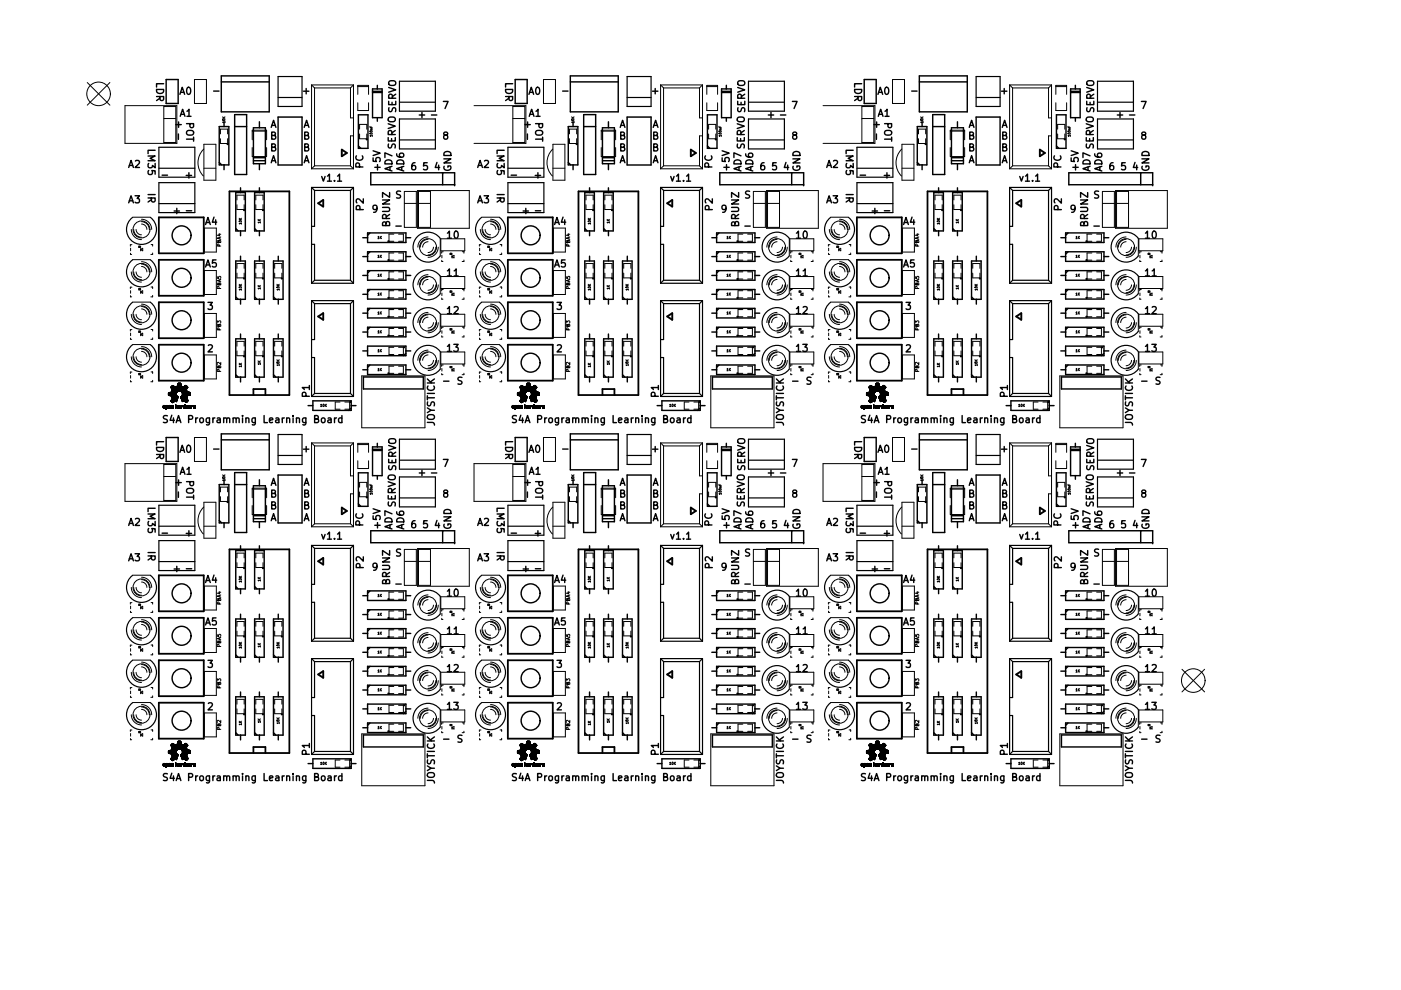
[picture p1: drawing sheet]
<svg xmlns="http://www.w3.org/2000/svg" width="297mm" height="210mm" viewBox="0 0 297 210" stroke-linecap="round" stroke-linejoin="round" font-family="sans-serif">
<g fill="none" stroke="#000" stroke-width=".21">
<path d="M18.5 17.5l4.8 4.8M23.3 17.5l-4.8 4.8M41.2 16.9h2.6v5h-2.6zM66.1 18h8.8M66.1 18v17.8M66.1 18l.6 .6M66.7 18.6h7.6M66.7 18.6v16.6M74.3 18.6v6.4h.6M74.9 18v17.8M74.9 18l-.6 .6M75.9 18.4h2.2"/>
<path d="M115.2 16.9h2.6v5h-2.6zM140.1 18v17.8M140.1 18h8.8M140.1 18l.6 .6M140.7 18.6v16.6M140.7 18.6h7.6M148.3 18.6v6.4h.6M148.9 18v17.8M148.9 18l-.6 .6M149.9 18.4h2.2M189.2 16.9h2.6v5h-2.6zM214.1 18v17.8"/>
<path d="M214.1 18h8.8M214.1 18l.6 .6M214.7 18.6v16.6M214.7 18.6h7.6M222.3 18.6v6.4h.6M222.9 18v17.8M222.9 18l-.6 .6M223.9 18.4h2.2M26.5 22.4h11v8h-11zM34.7 22.6h2.6v7.6h-2.6zM34.7 25.1h2.6M43.2 31.6a4 4 0 0 0-.1 5.7"/>
<path d="M43.2 30.6h2.6v7.6h-2.6zM43.2 35.7h2.6M46.7 29.4v1h1.6v-1M46.7 28.4v-1h1.6v1M47.2 25.1h.5M47.2 24.8l.3 .3M47.2 25.3h.3l.2 .1-.4 .1zM47.7 25.9h-.5l.1 .1M47.7 25.7v.3M47.7 24.8l-.3 .2M53.5 29.6v-2h3v2M53.5 31.3v1.9h3v-1.9"/>
<path d="M53.5 27.8h3M66.1 35.8h8.8M66.7 35.2h7.6M66.7 35.2l-.6 .6M74.3 35.2l.6 .6M74.9 28.8h-.6v6.4M75.9 20v-1.9h2.2v1.9M75.9 21.8v1.6h2.2v-1.6M76.2 28.4v1h1.6v-1M76.2 27.4v-1h1.6v1M78.4 26.8v.2h.5M78.5 27.8l.2-.1 .2 .2-.3 .1z"/>
<path d="M78.5 28.2h.3l.1 .1-.4 .1zM78.6 27.5h.3M78.7 26.9v.1M78.9 28.8h-.5l.2 .1M78.9 27.3h-.3v.2M78.9 28.6v.3M100.5 22.4h11v8h-11M108.7 22.6h2.6v7.6h-2.6zM108.7 25.1h2.6M117.2 31.6a4 4 0 0 0-.1 5.7M117.2 30.6h2.6v7.6h-2.6zM117.2 35.7h2.6"/>
<path d="M120.7 29.4v1h1.6v-1M120.7 28.4v-1h1.6v1M121.2 25.1h.5M121.2 24.8l.3 .3M121.2 25.3h.3l.2 .1-.4 .1zM121.7 25.9h-.5l.1 .1M121.7 25.7v.3M121.7 24.8l-.3 .2M127.5 29.6v-2h3v2M127.5 31.3v1.9h3v-1.9M127.5 27.8h3M140.1 35.8h8.8"/>
<path d="M140.7 35.2h7.6M140.7 35.2l-.6 .6M148.3 35.2l.6 .6M148.9 28.8h-.6v6.4M149.9 20v-1.9h2.2v1.9M149.9 21.8v1.6h2.2v-1.6M150.2 27.4v-1h1.6v1M150.2 28.4v1h1.6v-1M152.4 26.8v.2h.5M152.5 27.8l.2-.1 .2 .2-.3 .1zM152.5 28.2h.3l.1 .1-.4 .1zM152.6 27.5h.3"/>
<path d="M152.7 26.9v.1M152.9 28.8h-.5l.2 .1M152.9 27.3h-.3v.2M152.9 28.6v.3M174.5 22.4h11v8h-11M182.7 22.6h2.6v7.6h-2.6zM182.7 25.1h2.6M191.2 31.6a4 4 0 0 0-.1 5.7M191.2 30.6h2.6v7.6h-2.6zM191.2 35.7h2.6M194.7 29.4v1h1.6v-1M194.7 28.4v-1h1.6v1"/>
<path d="M195.2 25.1h.5M195.2 24.8l.3 .3M195.2 25.3h.3l.2 .1-.4 .1zM195.7 25.9h-.5l.1 .1M195.7 25.7v.3M195.7 24.8l-.3 .2M201.5 29.6v-2h3v2M201.5 31.3v1.9h3v-1.9M201.5 27.8h3M214.1 35.8h8.8M214.7 35.2h7.6M214.7 35.2l-.6 .6"/>
<path d="M222.3 35.2l.6 .6M222.9 28.8h-.6v6.4M223.9 20v-1.9h2.2v1.9M223.9 21.8v1.6h2.2v-1.6M224.2 27.4v-1h1.6v1M224.2 28.4v1h1.6v-1M226.4 26.8v.2h.5M226.5 27.8l.2-.1 .2 .2-.3 .1zM226.5 28.2h.3l.1 .1-.4 .1zM226.6 27.5h.3M226.7 26.9v.1M226.9 28.8h-.5l.2 .1"/>
<path d="M226.9 27.3h-.3v.2M226.9 28.6v.3M27.7 53.7v.2h.2M27.7 52.6v.6M27.8 48.6a2.16 2.16 0 0 0 2.2 2.2M27.8 57.6a2.16 2.16 0 0 0 2.2 2.2M28 51.9h-.4v.3M28.1 46.1h3.8M28.1 55.1h3.8M28.3 48.6a1.65 1.65 0 0 0 1.7 1.7M28.3 57.6a1.65 1.65 0 0 0 1.7 1.7M28.9 48.6a1.14 1.14 0 0 0 1.1 1.2"/>
<path d="M28.9 57.6a1.14 1.14 0 0 0 1.1 1.2M29.4 52.2h.4v.3h-.4zM29.7 52.2v.3M29.8 52.6v.6M29.8 52.9l.5-.3v.6zM30 47.5a1.14 1.14 0 0 1 1.1 1.1M30 47a1.65 1.65 0 0 1 1.7 1.6M30 46.5a2.16 2.16 0 0 1 2.2 2.1M30 56.5a1.14 1.14 0 0 1 1.1 1.1M30 56a1.65 1.65 0 0 1 1.7 1.6M30 55.5a2.16 2.16 0 0 1 2.2 2.1M32 51.9h.4v.3"/>
<path d="M32.4 53.6v.3h-.4M43.3 48.4h2.6v5h-2.6zM43.3 57.4h2.6v5h-2.6zM46.1 58.6v.4h.3v-.3l.3-.1v.4M46.3 49.7h.5M46.4 51.2l.2-.2 .2 .1v.3h-.7v-.4l.3 .1v.3M46.5 52.2l-.1-.4h-.3v.4h.7M46.6 49.6v.4l-.6-.2M46.6 50.3v.4M46.6 59.3v.4M46.8 50.2l-.7 .3 .7 .3M46.8 59.2l-.7 .3 .7 .3"/>
<path d="M50.2 57.9v1h1.6v-1M50.2 56.9v-1h1.6v1M50.2 43.4v1h1.6v-1M50.2 42.4v-1h1.6v1M50.7 46.6h.5M50.7 46.3l.3 .3M50.7 46.8h.4l.1 .1-.4 .1zM51.2 47.4h-.5l.1 .1M51.2 47.2v.3M51.2 46.3l-.3 .2M54.2 57.9v1h1.6v-1M54.2 56.9v-1h1.6v1"/>
<path d="M54.2 43.4v1h1.6v-1M54.2 42.4v-1h1.6v1M54.7 46.8h.5M54.7 46.5l.3 .3M55.2 47.2h-.5l.1 .1M55.2 47v.3M55.2 46.5l-.3 .2M58.2 57.9v1h1.6v-1M58.2 56.9v-1h1.6v1M80.1 54.2l.1-.1v.5M80.1 50.2l.1-.1v.5M80.1 58.2l.1-.1v.5"/>
<path d="M80.1 58.6h.3M80.1 50.6h.3M80.1 54.6h.3M80.6 50.1v.5M80.6 54.1v.5M80.6 58.1v.5M80.7 54.3l.2 .3M80.7 50.3l.2 .3M80.7 58.3l.2 .3M80.9 54.1l-.3 .3M80.9 50.1l-.3 .3M80.9 58.1l-.3 .3"/>
<path d="M82.5 55.2h1M82.5 51.2h1M82.5 59.2h1M83.5 53.6h-1v1.6M83.5 49.6h-1v1.6M83.5 57.6h-1v1.6M84.5 53.6h1v1.6h-1M84.5 49.6h1v1.6h-1M84.5 57.6h1v1.6h-1M85.7 40.6h2.6v7.6h-2.6zM85.7 43.1h2.6M88.5 40.4h11v8h-11z"/>
<path d="M88.7 40.6h2.6v7.6h-2.6zM88.7 43.1h2.6M90.8 51.3a1.14 1.14 0 0 0-1.2 1.1M90.8 50.7a1.65 1.65 0 0 0-1.7 1.7M90.8 50.2a2.16 2.16 0 0 0-2.2 2.2M90.8 59.3a1.14 1.14 0 0 0-1.2 1.1M90.8 58.7a1.65 1.65 0 0 0-1.7 1.7M90.8 58.2a2.16 2.16 0 0 0-2.2 2.2M91.9 52.4a1.14 1.14 0 0 1-1.1 1.1M92.4 52.4a1.65 1.65 0 0 1-1.6 1.7M92.9 52.4a2.16 2.16 0 0 1-2.1 2.2M93.3 50.5v3.8"/>
<path d="M93.3 58.5v3.8M93.5 58.6h5v2.6h-5zM93.5 50.6h5v2.6h-5zM93.7 55.2v.2h.2M93.7 54.1v.6M94 53.4h-.4v.3M95.7 53.7v.3M95.8 53.7h-.4v.3h.4M95.8 53.7v.3M95.8 54.1v.6M95.8 54.4l.5-.3v.6zM98 53.4h.4v.3"/>
<path d="M98.4 55.1v.3h-.4M101.7 53.7v.2h.2M101.7 52.6v.6M101.8 48.6a2.16 2.16 0 0 0 2.2 2.2M101.8 57.6a2.16 2.16 0 0 0 2.2 2.2M102 51.9h-.4v.3M102.1 46.1h3.8M102.1 55.1h3.8M102.3 48.6a1.65 1.65 0 0 0 1.7 1.7M102.3 57.6a1.65 1.65 0 0 0 1.7 1.7M102.9 48.6a1.14 1.14 0 0 0 1.1 1.2M102.9 57.6a1.14 1.14 0 0 0 1.1 1.2"/>
<path d="M103.7 52.2v.3M103.8 52.2h-.4v.3h.4M103.8 52.2v.3M103.8 52.6v.6M103.8 52.9l.5-.3v.6zM104 47.5a1.14 1.14 0 0 1 1.1 1.1M104 47a1.65 1.65 0 0 1 1.7 1.6M104 46.5a2.16 2.16 0 0 1 2.2 2.1M104 56.5a1.14 1.14 0 0 1 1.1 1.1M104 56a1.65 1.65 0 0 1 1.7 1.6M104 55.5a2.16 2.16 0 0 1 2.2 2.1M106 51.9h.4v.3"/>
<path d="M106.4 53.6v.3h-.4M117.3 48.4h2.6v5h-2.6zM117.3 57.4h2.6v5h-2.6zM120.1 58.6v.4h.3v-.3l.3-.1v.4M120.3 49.7h.5M120.4 51.2l.2-.2 .2 .1v.3h-.7v-.4l.3 .1v.3M120.5 52.2l-.1-.4h-.3v.4h.7M120.6 49.6v.4l-.6-.2M120.6 50.3v.4M120.6 59.3v.4M120.8 50.2l-.7 .3 .7 .3M120.8 59.2l-.7 .3 .7 .3"/>
<path d="M124.2 42.4v-1h1.6v1M124.2 43.4v1h1.6v-1M124.2 56.9v-1h1.6v1M124.2 57.9v1h1.6v-1M124.7 46.6h.5M124.7 46.3l.3 .3M124.7 46.8h.4l.1 .1-.4 .1zM125.2 47.4h-.5l.1 .1M125.2 47.2v.3M125.2 46.3l-.3 .2M128.2 42.4v-1h1.6v1M128.2 43.4v1h1.6v-1"/>
<path d="M128.2 56.9v-1h1.6v1M128.2 57.9v1h1.6v-1M128.7 46.8h.5M128.7 46.5l.3 .3M129.2 47.2h-.5l.1 .1M129.2 47v.3M129.2 46.5l-.3 .2M132.2 56.9v-1h1.6v1M132.2 57.9v1h1.6v-1M154.1 54.2l.1-.1v.5M154.1 50.2l.1-.1v.5M154.1 58.2l.1-.1v.5"/>
<path d="M154.1 58.6h.3M154.1 50.6h.3M154.1 54.6h.3M154.6 50.1v.5M154.6 54.1v.5M154.6 58.1v.5M154.7 54.3l.2 .3M154.7 50.3l.2 .3M154.7 58.3l.2 .3M154.9 54.1l-.3 .3M154.9 50.1l-.3 .3M154.9 58.1l-.3 .3"/>
<path d="M156.5 55.2h1M156.5 51.2h1M156.5 59.2h1M157.5 49.6h-1v1.6M157.5 53.6h-1v1.6M157.5 57.6h-1v1.6M158.5 49.6h1v1.6h-1M158.5 53.6h1v1.6h-1M158.5 57.6h1v1.6h-1M159.7 40.6h2.6v7.6h-2.6zM159.7 43.1h2.6M162.5 40.4h11v8h-11z"/>
<path d="M162.7 40.6h2.6v7.6h-2.6zM162.7 43.1h2.6M164.8 51.3a1.14 1.14 0 0 0-1.2 1.1M164.8 50.7a1.65 1.65 0 0 0-1.7 1.7M164.8 50.2a2.16 2.16 0 0 0-2.2 2.2M164.8 59.3a1.14 1.14 0 0 0-1.2 1.1M164.8 58.7a1.65 1.65 0 0 0-1.7 1.7M164.8 58.2a2.16 2.16 0 0 0-2.2 2.2M165.9 52.4a1.14 1.14 0 0 1-1.1 1.1M166.4 52.4a1.65 1.65 0 0 1-1.6 1.7M166.9 52.4a2.16 2.16 0 0 1-2.1 2.2M167.3 50.5v3.8"/>
<path d="M167.3 58.5v3.8M167.5 50.6h5v2.6h-5zM167.5 58.6h5v2.6h-5zM167.7 55.2v.2h.2M167.7 54.1v.6M168 53.4h-.4v.3M169.4 53.7h.4v.3h-.4zM169.7 53.7v.3M169.8 54.1v.6M169.8 54.4l.5-.3v.6zM172 53.4h.4v.3M172.4 55.1v.3h-.4"/>
<path d="M175.7 53.7v.2h.2M175.7 52.6v.6M175.8 48.6a2.16 2.16 0 0 0 2.2 2.2M175.8 57.6a2.16 2.16 0 0 0 2.2 2.2M176 51.9h-.4v.3M176.1 46.1h3.8M176.1 55.1h3.8M176.3 48.6a1.65 1.65 0 0 0 1.7 1.7M176.3 57.6a1.65 1.65 0 0 0 1.7 1.7M176.9 48.6a1.14 1.14 0 0 0 1.1 1.2M176.9 57.6a1.14 1.14 0 0 0 1.1 1.2M177.7 52.2v.3"/>
<path d="M177.8 52.2h-.4v.3h.4M177.8 52.2v.3M177.8 52.6v.6M177.8 52.9l.5-.3v.6zM178 47.5a1.14 1.14 0 0 1 1.1 1.1M178 47a1.65 1.65 0 0 1 1.7 1.6M178 46.5a2.16 2.16 0 0 1 2.2 2.1M178 56.5a1.14 1.14 0 0 1 1.1 1.1M178 56a1.65 1.65 0 0 1 1.7 1.6M178 55.5a2.16 2.16 0 0 1 2.2 2.1M180 51.9h.4v.3M180.4 53.6v.3h-.4"/>
<path d="M191.3 48.4h2.6v5h-2.6zM191.3 57.4h2.6v5h-2.6zM194.1 58.6v.4h.3v-.3l.3-.1v.4M194.3 49.7h.5M194.4 51.2l.2-.2 .2 .1v.3h-.7v-.4l.3 .1v.3M194.5 52.2l-.1-.4h-.3v.4h.7M194.6 49.6v.4l-.6-.2M194.6 50.3v.4M194.6 59.3v.4M194.8 50.2l-.7 .3 .7 .3M194.8 59.2l-.7 .3 .7 .3M198.2 42.4v-1h1.6v1"/>
<path d="M198.2 43.4v1h1.6v-1M198.2 56.9v-1h1.6v1M198.2 57.9v1h1.6v-1M198.7 46.6h.5M198.7 46.3l.3 .3M198.8 46.8h.3l.1 .1-.4 .1zM199.2 47.4h-.5l.1 .1M199.2 47.2v.3M199.2 46.3l-.3 .2M202.2 42.4v-1h1.6v1M202.2 43.4v1h1.6v-1M202.2 56.9v-1h1.6v1"/>
<path d="M202.2 57.9v1h1.6v-1M202.7 46.8h.5M202.7 46.5l.3 .3M203.2 47.2h-.5l.1 .1M203.2 47v.3M203.2 46.5l-.3 .2M206.2 56.9v-1h1.6v1M206.2 57.9v1h1.6v-1M228.1 54.2l.1-.1v.5M228.1 50.2l.1-.1v.5M228.1 58.2l.1-.1v.5M228.1 58.6h.3"/>
<path d="M228.1 50.6h.3M228.1 54.6h.3M228.6 50.1v.5M228.6 54.1v.5M228.6 58.1v.5M228.7 54.3l.2 .3M228.7 50.3l.2 .3M228.7 58.3l.2 .3M228.9 54.1l-.3 .3M228.9 50.1l-.3 .3M228.9 58.1l-.3 .3M230.5 55.2h1"/>
<path d="M230.5 51.2h1M230.5 59.2h1M231.5 49.6h-1v1.6M231.5 53.6h-1v1.6M231.5 57.6h-1v1.6M232.5 49.6h1v1.6h-1M232.5 53.6h1v1.6h-1M232.5 57.6h1v1.6h-1M233.7 40.6h2.6v7.6h-2.6zM233.7 43.1h2.6M236.5 40.4h11v8h-11zM236.7 40.6h2.6v7.6h-2.6z"/>
<path d="M236.7 43.1h2.6M238.8 51.3a1.14 1.14 0 0 0-1.2 1.1M238.8 50.7a1.65 1.65 0 0 0-1.7 1.7M238.8 50.2a2.16 2.16 0 0 0-2.2 2.2M238.8 59.3a1.14 1.14 0 0 0-1.2 1.1M238.8 58.7a1.65 1.65 0 0 0-1.7 1.7M238.8 58.2a2.16 2.16 0 0 0-2.2 2.2M239.9 52.4a1.14 1.14 0 0 1-1.1 1.1M240.4 52.4a1.65 1.65 0 0 1-1.6 1.7M240.9 52.4a2.16 2.16 0 0 1-2.1 2.2M241.3 50.5v3.8M241.3 58.5v3.8"/>
<path d="M241.5 50.6h5v2.6h-5zM241.5 58.6h5v2.6h-5zM241.7 55.2v.2h.2M241.7 54.1v.6M242 53.4h-.4v.3M243.4 53.7h.4v.3h-.4zM243.7 53.7v.3M243.8 54.1v.6M243.8 54.4l.5-.3v.6zM246 53.4h.4v.3M246.4 55.1v.3h-.4M27.7 62.7v.2h.2"/>
<path d="M27.7 71.7v.2h.2M27.7 61.6v.6M27.7 70.6v.6M27.7 79.6v.6M27.8 75.6a2.16 2.16 0 0 0 2.2 2.2M27.8 66.6a2.16 2.16 0 0 0 2.2 2.2M28 60.9h-.4v.3M28 69.9h-.4v.3M28 78.9h-.4v.3M28.1 73.1h3.8M28.1 64.1h3.8M28.3 75.6a1.65 1.65 0 0 0 1.7 1.7"/>
<path d="M28.3 66.6a1.65 1.65 0 0 0 1.7 1.7M28.9 75.6a1.14 1.14 0 0 0 1.1 1.2M28.9 66.6a1.14 1.14 0 0 0 1.1 1.2M29.4 61.2h.4v.3h-.4zM29.4 70.2h.4v.3h-.4zM29.4 79.2h.4v.3h-.4zM29.7 61.2v.3M29.7 70.2v.3M29.7 79.2v.3M29.8 61.6v.6M29.8 70.6v.6M29.8 79.6v.6"/>
<path d="M29.8 61.9l.5-.3v.6zM29.8 70.9l.5-.3v.6zM29.8 79.9l.5-.3v.6zM30 74.5a1.14 1.14 0 0 1 1.1 1.1M30 74a1.65 1.65 0 0 1 1.7 1.6M30 73.5a2.16 2.16 0 0 1 2.2 2.1M30 65.5a1.14 1.14 0 0 1 1.1 1.1M30 65a1.65 1.65 0 0 1 1.7 1.6M30 64.5a2.16 2.16 0 0 1 2.2 2.1M32 60.9h.4v.3M32 69.9h.4v.3M32 78.9h.4v.3"/>
<path d="M32.4 62.6v.3h-.4M32.4 71.6v.3h-.4M43.3 66.5h2.6v5h-2.6zM43.3 75.3h2.6v5h-2.6zM46.1 68.5v-.5l.2 .3 .1-.2h.3v.4M46.4 60.2l.2-.2 .2 .1v.3h-.7v-.4l.3 .1v.3M46.4 68.9l.2-.2 .2 .2v.3h-.7v-.4l.3 .1v.3M46.4 77.7l.2-.2 .2 .2v.3h-.7v-.4l.3 .1v.3M46.5 61.2l-.1-.4h-.3v.4h.7M46.5 69.9l-.1-.3-.3-.1v.4h.7M46.5 78.7l-.1-.3-.3-.1v.4h.7M46.8 76.8v.5l-.5-.5-.2 .2v.3"/>
<path d="M50.2 74.4v1h1.6v-1M50.2 73.4v-1h1.6v1M50.7 77.3h.5M50.7 60.6h.5M50.7 77l.3 .3M50.7 60.3l.3 .3M50.7 60.8h.4l.1 .1-.4 .1zM51.2 77.7h-.5l.1 .1M51.2 61.4h-.5l.1 .1M51.2 61.2v.3M51.2 77.5v.3M51.2 77l-.3 .2"/>
<path d="M51.2 60.3l-.3 .2M54.2 74.4v1h1.6v-1M54.2 73.4v-1h1.6v1M54.7 76.8h.5M54.7 60.8h.5M54.7 76.5l.3 .3M54.7 60.5l.3 .3M55.2 77.2h-.5l.1 .1M55.2 61.2h-.5l.1 .1M55.2 61v.3M55.2 77v.3M55.2 76.5l-.3 .2"/>
<path d="M55.2 60.5l-.3 .2M58.2 74.4v1h1.6v-1M58.2 73.4v-1h1.6v1M58.7 76.6h.5M58.7 60.6h.5M58.7 76.3l.3 .3M58.7 60.3l.3 .3M58.7 76.8h.4l.1 .1-.4 .1zM58.7 60.8h.4l.1 .1-.4 .1zM59.2 77.4h-.5l.1 .1M59.2 61.4h-.5l.1 .1M59.2 61.2v.3"/>
<path d="M59.2 77.2v.3M59.2 76.3l-.3 .2M59.2 60.3l-.3 .2M76.7 79.7h13.4v11h-13.4zM80.1 62.2l.1-.1v.5M80.1 78.2l.1-.1v.5M80.1 70.2l.1-.1v.5M80.1 66.2l.1-.1v.5M80.1 74.2l.1-.1v.5M80.1 66.6h.3M80.1 62.6h.3M80.1 78.6h.3"/>
<path d="M80.1 70.6h.3M80.1 74.6h.3M80.6 62.1v.5M80.6 66.1v.5M80.6 70.1v.5M80.6 74.1v.5M80.6 78.1v.5M80.7 62.3l.2 .3M80.7 78.3l.2 .3M80.7 70.3l.2 .3M80.7 66.3l.2 .3M80.7 74.3l.2 .3"/>
<path d="M80.9 62.1l-.3 .3M80.9 78.1l-.3 .3M80.9 70.1l-.3 .3M80.9 66.1l-.3 .3M80.9 74.1l-.3 .3M82.5 63.2h1M82.5 79.2h1M82.5 71.2h1M82.5 67.2h1M83.5 61.6h-1v1.6M83.5 77.6h-1v1.6M83.5 69.6h-1v1.6"/>
<path d="M83.5 65.6h-1v1.6M83.5 73.6h-1v1.6h1M84.5 61.6h1v1.6h-1M84.5 77.6h1v1.6h-1M84.5 69.6h1v1.6h-1M84.5 65.6h1v1.6h-1M84.5 73.6h1v1.6h-1M90.8 67.3a1.14 1.14 0 0 0-1.2 1.1M90.8 66.7a1.65 1.65 0 0 0-1.7 1.7M90.8 66.2a2.16 2.16 0 0 0-2.2 2.2M90.8 75.3a1.14 1.14 0 0 0-1.2 1.1M90.8 74.7a1.65 1.65 0 0 0-1.7 1.7"/>
<path d="M90.8 74.2a2.16 2.16 0 0 0-2.2 2.2M91.9 68.4a1.14 1.14 0 0 1-1.1 1.1M91.9 76.4a1.14 1.14 0 0 1-1.1 1.1M91.9 60.4a1.14 1.14 0 0 1-1.1 1.1M92.4 68.4a1.65 1.65 0 0 1-1.6 1.7M92.4 76.4a1.65 1.65 0 0 1-1.6 1.7M92.4 60.4a1.65 1.65 0 0 1-1.6 1.7M92.9 68.4a2.16 2.16 0 0 1-2.1 2.2M92.9 76.4a2.16 2.16 0 0 1-2.1 2.2M92.9 60.4a2.16 2.16 0 0 1-2.1 2.2M93.3 66.5v3.8M93.3 74.5v3.8"/>
<path d="M93.5 74.6h5v2.6h-5zM93.5 66.6h5v2.6h-5zM93.7 63.2v.2h.2M93.7 71.2v.2h.2M93.7 79.2v.2h.2M93.7 62.1v.6M93.7 70.1v.6M93.7 78.1v.6M94 61.4h-.4v.3M94 69.4h-.4v.3M94 77.4h-.4v.3M95.7 61.7v.3"/>
<path d="M95.7 69.7v.3M95.7 77.7v.3M95.8 61.7h-.4v.3h.4M95.8 69.7h-.4v.3h.4M95.8 77.7h-.4v.3h.4M95.8 61.7v.3M95.8 69.7v.3M95.8 77.7v.3M95.8 62.1v.6M95.8 70.1v.6M95.8 78.1v.6M95.8 62.4l.5-.3v.6z"/>
<path d="M95.8 70.4l.5-.3v.6zM95.8 78.4l.5-.3v.6zM98 61.4h.4v.3M98 69.4h.4v.3M98 77.4h.4v.3M98.4 63.1v.3h-.4M98.4 71.1v.3h-.4M98.4 79.1v.3h-.4M101.7 62.7v.2h.2M101.7 71.7v.2h.2M101.7 61.6v.6M101.7 70.6v.6"/>
<path d="M101.7 79.6v.6M101.8 75.6a2.16 2.16 0 0 0 2.2 2.2M101.8 66.6a2.16 2.16 0 0 0 2.2 2.2M102 60.9h-.4v.3M102 69.9h-.4v.3M102 78.9h-.4v.3M102.1 73.1h3.8M102.1 64.1h3.8M102.3 75.6a1.65 1.65 0 0 0 1.7 1.7M102.3 66.6a1.65 1.65 0 0 0 1.7 1.7M102.9 75.6a1.14 1.14 0 0 0 1.1 1.2M102.9 66.6a1.14 1.14 0 0 0 1.1 1.2"/>
<path d="M103.7 61.2v.3M103.7 70.2v.3M103.7 79.2v.3M103.8 61.2h-.4v.3h.4M103.8 70.2h-.4v.3h.4M103.8 79.2h-.4v.3h.4M103.8 61.2v.3M103.8 70.2v.3M103.8 79.2v.3M103.8 61.6v.6M103.8 70.6v.6M103.8 79.6v.6"/>
<path d="M103.8 61.9l.5-.3v.6zM103.8 70.9l.5-.3v.6zM103.8 79.9l.5-.3v.6zM104 74.5a1.14 1.14 0 0 1 1.1 1.1M104 74a1.65 1.65 0 0 1 1.7 1.6M104 73.5a2.16 2.16 0 0 1 2.2 2.1M104 65.5a1.14 1.14 0 0 1 1.1 1.1M104 65a1.65 1.65 0 0 1 1.7 1.6M104 64.5a2.16 2.16 0 0 1 2.2 2.1M106 60.9h.4v.3M106 69.9h.4v.3M106 78.9h.4v.3"/>
<path d="M106.4 62.6v.3h-.4M106.4 71.6v.3h-.4M117.3 66.5h2.6v5h-2.6zM117.3 75.3h2.6v5h-2.6zM120.1 68.5v-.5l.2 .3 .1-.2h.3v.4M120.4 60.2l.2-.2 .2 .1v.3h-.7v-.4l.3 .1v.3M120.4 68.9l.2-.2 .2 .2v.3h-.7v-.4l.3 .1v.3M120.4 77.7l.2-.2 .2 .2v.3h-.7v-.4l.3 .1v.3M120.5 61.2l-.1-.4h-.3v.4h.7M120.5 69.9l-.1-.3-.3-.1v.4h.7M120.5 78.7l-.1-.3-.3-.1v.4h.7M120.8 76.8v.5l-.5-.5-.2 .2v.3"/>
<path d="M124.2 73.4v-1h1.6v1M124.2 74.4v1h1.6v-1M124.7 77.3h.5M124.7 60.6h.5M124.7 77l.3 .3M124.7 60.3l.3 .3M124.7 60.8h.4l.1 .1-.4 .1zM125.2 77.7h-.5l.1 .1M125.2 61.4h-.5l.1 .1M125.2 61.2v.3M125.2 77.5v.3M125.2 77l-.3 .2"/>
<path d="M125.2 60.3l-.3 .2M128.2 73.4v-1h1.6v1M128.2 74.4v1h1.6v-1M128.7 76.8h.5M128.7 60.8h.5M128.7 76.5l.3 .3M128.7 60.5l.3 .3M129.2 77.2h-.5l.1 .1M129.2 61.2h-.5l.1 .1M129.2 61v.3M129.2 77v.3M129.2 76.5l-.3 .2"/>
<path d="M129.2 60.5l-.3 .2M132.2 73.4v-1h1.6v1M132.2 74.4v1h1.6v-1M132.7 76.6h.5M132.7 60.6h.5M132.7 76.3l.3 .3M132.7 60.3l.3 .3M132.7 76.8h.3l.2 .1-.3 .2zM132.7 60.8h.4l.1 .1-.4 .1zM133.2 77.4h-.5l.1 .1M133.2 61.4h-.5l.1 .1M133.2 61.2v.3"/>
<path d="M133.2 77.2v.3M133.2 76.3l-.3 .2M133.2 60.3l-.3 .2M150.7 79.7h13.4v11h-13.4zM154.1 62.2l.1-.1v.5M154.1 78.2l.1-.1v.5M154.1 70.2l.1-.1v.5M154.1 66.2l.1-.1v.5M154.1 74.2l.1-.1v.5M154.1 66.6h.3M154.1 62.6h.3M154.1 78.6h.3"/>
<path d="M154.1 70.6h.3M154.1 74.6h.3M154.6 62.1v.5M154.6 66.1v.5M154.6 70.1v.5M154.6 74.1v.5M154.6 78.1v.5M154.7 62.3l.2 .3M154.7 78.3l.2 .3M154.7 70.3l.2 .3M154.7 66.3l.2 .3M154.7 74.3l.2 .3"/>
<path d="M154.9 62.1l-.3 .3M154.9 78.1l-.3 .3M154.9 70.1l-.3 .3M154.9 66.1l-.3 .3M154.9 74.1l-.3 .3M156.5 63.2h1M156.5 79.2h1M156.5 71.2h1M156.5 67.2h1M157.5 61.6h-1v1.6M157.5 65.6h-1v1.6M157.5 69.6h-1v1.6"/>
<path d="M157.5 73.6h-1v1.6h1M157.5 77.6h-1v1.6M158.5 61.6h1v1.6h-1M158.5 65.6h1v1.6h-1M158.5 69.6h1v1.6h-1M158.5 73.6h1v1.6h-1M158.5 77.6h1v1.6h-1M164.8 67.3a1.14 1.14 0 0 0-1.2 1.1M164.8 66.7a1.65 1.65 0 0 0-1.7 1.7M164.8 66.2a2.16 2.16 0 0 0-2.2 2.2M164.8 75.3a1.14 1.14 0 0 0-1.2 1.1M164.8 74.7a1.65 1.65 0 0 0-1.7 1.7"/>
<path d="M164.8 74.2a2.16 2.16 0 0 0-2.2 2.2M165.9 68.4a1.14 1.14 0 0 1-1.1 1.1M165.9 76.4a1.14 1.14 0 0 1-1.1 1.1M165.9 60.4a1.14 1.14 0 0 1-1.1 1.1M166.4 68.4a1.65 1.65 0 0 1-1.6 1.7M166.4 76.4a1.65 1.65 0 0 1-1.6 1.7M166.4 60.4a1.65 1.65 0 0 1-1.6 1.7M166.9 68.4a2.16 2.16 0 0 1-2.1 2.2M166.9 76.4a2.16 2.16 0 0 1-2.1 2.2M166.9 60.4a2.16 2.16 0 0 1-2.1 2.2M167.3 66.5v3.8M167.3 74.5v3.8"/>
<path d="M167.5 66.6h5v2.6h-5zM167.5 74.6h5v2.6h-5zM167.7 63.2v.2h.2M167.7 71.2v.2h.2M167.7 79.2v.2h.2M167.7 62.1v.6M167.7 70.1v.6M167.7 78.1v.6M168 61.4h-.4v.3M168 69.4h-.4v.3M168 77.4h-.4v.3M169.4 61.7h.4v.3h-.4z"/>
<path d="M169.4 69.7h.4v.3h-.4zM169.4 77.7h.4v.3h-.4zM169.7 61.7v.3M169.7 69.7v.3M169.7 77.7v.3M169.8 62.1v.6M169.8 70.1v.6M169.8 78.1v.6M169.8 62.4l.5-.3v.6zM169.8 70.4l.5-.3v.6zM169.8 78.4l.5-.3v.6zM172 61.4h.4v.3"/>
<path d="M172 69.4h.4v.3M172 77.4h.4v.3M172.4 63.1v.3h-.4M172.4 71.1v.3h-.4M172.4 79.1v.3h-.4M175.7 62.7v.2h.2M175.7 71.7v.2h.2M175.7 61.6v.6M175.7 70.6v.6M175.7 79.6v.6M175.8 75.6a2.16 2.16 0 0 0 2.2 2.2M175.8 66.6a2.16 2.16 0 0 0 2.2 2.2"/>
<path d="M176 60.9h-.4v.3M176 69.9h-.4v.3M176 78.9h-.4v.3M176.1 73.1h3.8M176.1 64.1h3.8M176.3 75.6a1.65 1.65 0 0 0 1.7 1.7M176.3 66.6a1.65 1.65 0 0 0 1.7 1.7M176.9 75.6a1.14 1.14 0 0 0 1.1 1.2M176.9 66.6a1.14 1.14 0 0 0 1.1 1.2M177.7 61.2v.3M177.7 70.2v.3M177.7 79.2v.3"/>
<path d="M177.8 61.2h-.4v.3h.4M177.8 70.2h-.4v.3h.4M177.8 79.2h-.4v.3h.4M177.8 61.2v.3M177.8 70.2v.3M177.8 79.2v.3M177.8 61.6v.6M177.8 70.6v.6M177.8 79.6v.6M177.8 61.9l.5-.3v.6zM177.8 70.9l.5-.3v.6zM177.8 79.9l.5-.3v.6z"/>
<path d="M178 74.5a1.14 1.14 0 0 1 1.1 1.1M178 74a1.65 1.65 0 0 1 1.7 1.6M178 73.5a2.16 2.16 0 0 1 2.2 2.1M178 65.5a1.14 1.14 0 0 1 1.1 1.1M178 65a1.65 1.65 0 0 1 1.7 1.6M178 64.5a2.16 2.16 0 0 1 2.2 2.1M180 60.9h.4v.3M180 69.9h.4v.3M180 78.9h.4v.3M180.4 62.6v.3h-.4M180.4 71.6v.3h-.4M191.3 66.5h2.6v5h-2.6z"/>
<path d="M191.3 75.3h2.6v5h-2.6zM194.1 68.5v-.5l.2 .3 .1-.2h.3v.4M194.4 60.2l.2-.2 .2 .1v.3h-.7v-.4l.3 .1v.3M194.4 68.9l.2-.2 .2 .2v.3h-.7v-.4l.3 .1v.3M194.4 77.7l.2-.2 .2 .2v.3h-.7v-.4l.3 .1v.3M194.5 61.2l-.1-.4h-.3v.4h.7M194.5 69.9l-.1-.3-.3-.1v.4h.7M194.5 78.7l-.1-.3-.3-.1v.4h.7M194.8 76.8v.5l-.5-.5-.2 .2v.3M198.2 73.4v-1h1.6v1M198.2 74.4v1h1.6v-1M198.7 77.3h.5"/>
<path d="M198.7 77l.3 .3M198.7 60.6h.5M198.7 60.3l.3 .3M198.8 60.8h.3l.1 .1-.4 .1zM199.2 77.7h-.5l.1 .1M199.2 61.4h-.5l.1 .1M199.2 61.2v.3M199.2 77.5v.3M199.2 77l-.3 .2M199.2 60.3l-.3 .2M202.2 73.4v-1h1.6v1M202.2 74.4v1h1.6v-1"/>
<path d="M202.7 76.8h.5M202.7 76.5l.3 .3M202.7 60.8h.5M202.7 60.5l.3 .3M203.2 77.2h-.5l.1 .1M203.2 61.2h-.5l.1 .1M203.2 61v.3M203.2 77v.3M203.2 76.5l-.3 .2M203.2 60.5l-.3 .2M206.2 73.4v-1h1.6v1M206.2 74.4v1h1.6v-1"/>
<path d="M206.7 76.6h.5M206.7 76.3l.3 .3M206.7 60.6h.5M206.7 60.3l.3 .3M206.7 76.8h.3l.2 .1-.3 .2zM206.8 60.8h.3l.1 .1-.4 .1zM207.2 77.4h-.5l.1 .1M207.2 61.4h-.5l.1 .1M207.2 61.2v.3M207.2 77.2v.3M207.2 76.3l-.3 .2M207.2 60.3l-.3 .2"/>
<path d="M224.7 79.7h13.4v11h-13.4zM228.1 62.2l.1-.1v.5M228.1 78.2l.1-.1v.5M228.1 70.2l.1-.1v.5M228.1 66.2l.1-.1v.5M228.1 74.2l.1-.1v.5M228.1 66.6h.3M228.1 62.6h.3M228.1 78.6h.3M228.1 70.6h.3M228.1 74.6h.3M228.6 62.1v.5"/>
<path d="M228.6 66.1v.5M228.6 70.1v.5M228.6 74.1v.5M228.6 78.1v.5M228.7 62.3l.2 .3M228.7 78.3l.2 .3M228.7 70.3l.2 .3M228.7 66.3l.2 .3M228.7 74.3l.2 .3M228.9 74.1l-.3 .3M228.9 62.1l-.3 .3M228.9 78.1l-.3 .3"/>
<path d="M228.9 70.1l-.3 .3M228.9 66.1l-.3 .3M230.5 63.2h1M230.5 79.2h1M230.5 71.2h1M230.5 67.2h1M231.5 61.6h-1v1.6M231.5 65.6h-1v1.6M231.5 69.6h-1v1.6M231.5 73.6h-1v1.6h1M231.5 77.6h-1v1.6M232.5 61.6h1v1.6h-1"/>
<path d="M232.5 65.6h1v1.6h-1M232.5 69.6h1v1.6h-1M232.5 73.6h1v1.6h-1M232.5 77.6h1v1.6h-1M238.8 67.3a1.14 1.14 0 0 0-1.2 1.1M238.8 66.7a1.65 1.65 0 0 0-1.7 1.7M238.8 66.2a2.16 2.16 0 0 0-2.2 2.2M238.8 75.3a1.14 1.14 0 0 0-1.2 1.1M238.8 74.7a1.65 1.65 0 0 0-1.7 1.7M238.8 74.2a2.16 2.16 0 0 0-2.2 2.2M239.9 68.4a1.14 1.14 0 0 1-1.1 1.1M239.9 76.4a1.14 1.14 0 0 1-1.1 1.1"/>
<path d="M239.9 60.4a1.14 1.14 0 0 1-1.1 1.1M240.4 68.4a1.65 1.65 0 0 1-1.6 1.7M240.4 76.4a1.65 1.65 0 0 1-1.6 1.7M240.4 60.4a1.65 1.65 0 0 1-1.6 1.7M240.9 68.4a2.16 2.16 0 0 1-2.1 2.2M240.9 76.4a2.16 2.16 0 0 1-2.1 2.2M240.9 60.4a2.16 2.16 0 0 1-2.1 2.2M241.3 66.5v3.8M241.3 74.5v3.8M241.5 66.6h5v2.6h-5zM241.5 74.6h5v2.6h-5zM241.7 63.2v.2h.2"/>
<path d="M241.7 71.2v.2h.2M241.7 79.2v.2h.2M241.7 62.1v.6M241.7 70.1v.6M241.7 78.1v.6M242 61.4h-.4v.3M242 69.4h-.4v.3M242 77.4h-.4v.3M243.4 61.7h.4v.3h-.4zM243.4 69.7h.4v.3h-.4zM243.4 77.7h.4v.3h-.4zM243.7 61.7v.3"/>
<path d="M243.7 69.7v.3M243.7 77.7v.3M243.8 62.1v.6M243.8 70.1v.6M243.8 78.1v.6M243.8 62.4l.5-.3v.6zM243.8 70.4l.5-.3v.6zM243.8 78.4l.5-.3v.6zM246 61.4h.4v.3M246 69.4h.4v.3M246 77.4h.4v.3M246.4 63.1v.3h-.4"/>
<path d="M246.4 71.1v.3h-.4M246.4 79.1v.3h-.4M26.5 98.3h11v8h-11zM27.7 80.7v.2h.2M32.4 80.6v.3h-.4M34.6 86.1h.1M34.6 86.2h.1M34.6 86.3h.1M34.6 86.4h.1M34.6 86h.1M34.6 86.5h.1M34.7 86h.1"/>
<path d="M34.7 86.1h.1M34.7 86.2h.1M34.7 86.3h.1M34.7 86.4h.1M34.7 86.5h.1M34.7 98.5h2.6v7.6h-2.6zM34.8 86h.1M34.8 86.5h.1M34.8 86.1h.1M34.8 86.4h.1M34.9 86h.1M34.9 86.1h.1"/>
<path d="M34.9 86.4h.1M34.9 86.5h.1M34.9 86.2h.1M34.9 86.3h.1M35 86h.1M35 86.1h.1M35 86.2h.1M35 86.3h.1M35 86.4h.1M35 86.5h.1M35.2 86.1h.1M35.2 86.2h.1"/>
<path d="M35.2 86.3h.1M35.2 86.4h.1M35.2 86.5h.1M35.2 86.6h.1M35.2 86.7h.1M35.2 86.8h.1M35.2 86h.1M35.3 86h.1M35.3 86.1h.1M35.3 86.4h.1M35.3 86.5h.1M35.4 86h.1"/>
<path d="M35.4 86.5h.1M35.4 86.1h.1M35.4 86.4h.1M35.5 86h.1M35.5 86.1h.1M35.5 86.2h.1M35.5 86.3h.1M35.5 86.4h.1M35.5 86.5h.1M35.7 83.3h.1M35.7 83.4h.1M35.7 83.5h.1"/>
<path d="M35.7 83.6h.1M35.7 83.7h.1M35.7 83.8h.1M35.7 83.2h.1M35.7 86.1h.1M35.7 86.2h.1M35.7 86.3h.1M35.7 86.4h.1M35.7 86h.1M35.7 86.5h.1M35.8 83.2h.1M35.8 83.3h.1"/>
<path d="M35.8 83.4h.1M35.8 83.5h.1M35.8 83.6h.1M35.8 83.7h.1M35.8 83.8h.1M35.8 86h.1M35.8 86.1h.1M35.8 86.2h.1M35.8 86.3h.1M35.8 86.4h.1M35.8 86.5h.1M35.9 83.2h.1"/>
<path d="M35.9 83.3h.1M35.9 83.4h.1M35.9 83.5h.1M35.9 83.6h.1M35.9 83.7h.1M35.9 83.8h.1M35.9 86h.1M35.9 86.1h.1M35.9 86.2h.1M35.9 86.3h.1M35.9 86.4h.1M35.9 86.5h.1"/>
<path d="M35.9 83.9h.1M36 83.2h.1M36 83.3h.1M36 83.4h.1M36 83.5h.1M36 83.6h.1M36 83.7h.1M36 83.8h.1M36 83.9h.1M36 86h.1M36 86.2h.1M36 86.3h.1"/>
<path d="M36 86.5h.1M36 86.1h.1M36 86.4h.1M36.1 83.2h.1M36.1 83.3h.1M36.1 83.4h.1M36.1 83.5h.1M36.1 83.6h.1M36.1 83.7h.1M36.1 83.8h.1M36.1 83.9h.1M36.1 86h.1"/>
<path d="M36.1 86.1h.1M36.1 86.2h.1M36.1 86.3h.1M36.1 86.4h.1M36.1 86.5h.1M36.2 83.2h.1M36.2 83.3h.1M36.2 83.4h.1M36.2 83.5h.1M36.2 83.6h.1M36.2 83.7h.1M36.2 83.8h.1"/>
<path d="M36.2 83.9h.1M36.2 82.1h.1M36.2 84.9h.1M36.2 85h.1M36.2 82.2h.1M36.3 82h.1M36.3 82.1h.1M36.3 82.2h.1M36.3 83.1h.1M36.3 83.2h.1M36.3 83.3h.1M36.3 83.4h.1"/>
<path d="M36.3 83.5h.1M36.3 83.6h.1M36.3 83.7h.1M36.3 83.8h.1M36.3 83.9h.1M36.3 84.9h.1M36.3 85h.1M36.3 85.1h.1M36.3 82.3h.1M36.3 84.8h.1M36.3 86.1h.1M36.3 86.2h.1"/>
<path d="M36.3 86.3h.1M36.3 86.4h.1M36.3 86.5h.1M36.3 84h.1M36.3 85.2h.1M36.3 86h.1M36.4 81.9h.1M36.4 82h.1M36.4 82.1h.1M36.4 82.2h.1M36.4 82.3h.1M36.4 82.4h.1"/>
<path d="M36.4 83h.1M36.4 83.1h.1M36.4 83.2h.1M36.4 83.3h.1M36.4 83.4h.1M36.4 83.5h.1M36.4 83.6h.1M36.4 83.7h.1M36.4 83.8h.1M36.4 83.9h.1M36.4 84h.1M36.4 84.1h.1"/>
<path d="M36.4 84.7h.1M36.4 84.8h.1M36.4 84.9h.1M36.4 85h.1M36.4 85.1h.1M36.4 85.2h.1M36.4 86h.1M36.4 86.1h.1M36.4 86.2h.1M36.4 86.3h.1M36.4 86.4h.1M36.4 86.5h.1"/>
<path d="M36.4 82.9h.1M36.4 84.2h.1M36.4 81.8h.1M36.4 82.5h.1M36.4 82.8h.1M36.4 84.3h.1M36.4 84.6h.1M36.4 85.3h.1M36.5 81.8h.1M36.5 81.9h.1M36.5 82h.1M36.5 82.1h.1"/>
<path d="M36.5 82.2h.1M36.5 82.3h.1M36.5 82.4h.1M36.5 82.5h.1M36.5 82.8h.1M36.5 82.9h.1M36.5 83h.1M36.5 83.1h.1M36.5 83.2h.1M36.5 83.3h.1M36.5 83.4h.1M36.5 83.5h.1"/>
<path d="M36.5 83.6h.1M36.5 83.7h.1M36.5 83.8h.1M36.5 83.9h.1M36.5 84h.1M36.5 84.1h.1M36.5 84.2h.1M36.5 84.3h.1M36.5 84.6h.1M36.5 84.7h.1M36.5 84.8h.1M36.5 84.9h.1"/>
<path d="M36.5 85h.1M36.5 85.1h.1M36.5 85.2h.1M36.5 85.3h.1M36.5 86h.1M36.5 82.7h.1M36.5 84.4h.1M36.5 82.6h.1M36.5 84.5h.1M36.5 85.4h.1M36.6 81.7h.1M36.6 81.8h.1"/>
<path d="M36.6 81.9h.1M36.6 82h.1M36.6 82.1h.1M36.6 82.2h.1M36.6 82.3h.1M36.6 82.4h.1M36.6 82.5h.1M36.6 82.6h.1M36.6 82.7h.1M36.6 82.8h.1M36.6 82.9h.1M36.6 83h.1"/>
<path d="M36.6 83.1h.1M36.6 83.2h.1M36.6 83.3h.1M36.6 83.4h.1M36.6 83.5h.1M36.6 83.6h.1M36.6 83.7h.1M36.6 83.8h.1M36.6 83.9h.1M36.6 84h.1M36.6 84.1h.1M36.6 84.2h.1"/>
<path d="M36.6 84.3h.1M36.6 84.4h.1M36.6 84.5h.1M36.6 84.6h.1M36.6 84.7h.1M36.6 84.8h.1M36.6 84.9h.1M36.6 85h.1M36.6 85.1h.1M36.6 85.2h.1M36.6 85.3h.1M36.6 85.4h.1"/>
<path d="M36.6 86h.1M36.6 86.1h.1M36.6 86.2h.1M36.6 86.3h.1M36.6 86.4h.1M36.6 86.5h.1M36.7 81.7h.1M36.7 81.8h.1M36.7 81.9h.1M36.7 82h.1M36.7 82.1h.1M36.7 82.2h.1"/>
<path d="M36.7 82.3h.1M36.7 82.4h.1M36.7 82.5h.1M36.7 82.6h.1M36.7 82.7h.1M36.7 82.8h.1M36.7 82.9h.1M36.7 83h.1M36.7 83.1h.1M36.7 83.2h.1M36.7 83.3h.1M36.7 83.4h.1"/>
<path d="M36.7 83.5h.1M36.7 83.6h.1M36.7 83.7h.1M36.7 83.8h.1M36.7 83.9h.1M36.7 84h.1M36.7 84.1h.1M36.7 84.2h.1M36.7 84.3h.1M36.7 84.4h.1M36.7 84.5h.1M36.7 84.6h.1"/>
<path d="M36.7 84.7h.1M36.7 84.8h.1M36.7 84.9h.1M36.7 85h.1M36.7 85.1h.1M36.7 85.2h.1M36.7 85.3h.1M36.7 86h.1M36.7 86.1h.1M36.7 86.2h.1M36.7 86.3h.1M36.7 86.4h.1"/>
<path d="M36.7 86.5h.1M36.8 81.8h.1M36.8 81.9h.1M36.8 82h.1M36.8 82.1h.1M36.8 82.2h.1M36.8 82.3h.1M36.8 82.4h.1M36.8 82.5h.1M36.8 82.6h.1M36.8 82.7h.1M36.8 82.8h.1"/>
<path d="M36.8 82.9h.1M36.8 83h.1M36.8 83.1h.1M36.8 83.2h.1M36.8 83.3h.1M36.8 83.4h.1M36.8 83.5h.1M36.8 83.6h.1M36.8 83.7h.1M36.8 83.8h.1M36.8 83.9h.1M36.8 84h.1"/>
<path d="M36.8 84.1h.1M36.8 84.2h.1M36.8 84.3h.1M36.8 84.4h.1M36.8 84.5h.1M36.8 84.6h.1M36.8 84.7h.1M36.8 84.8h.1M36.8 84.9h.1M36.8 85h.1M36.8 85.1h.1M36.8 85.2h.1"/>
<path d="M36.8 85.3h.1M36.9 81.9h.1M36.9 82h.1M36.9 82.1h.1M36.9 82.2h.1M36.9 82.3h.1M36.9 82.4h.1M36.9 82.5h.1M36.9 82.6h.1M36.9 82.7h.1M36.9 82.8h.1M36.9 82.9h.1"/>
<path d="M36.9 83h.1M36.9 83.1h.1M36.9 83.2h.1M36.9 83.3h.1M36.9 83.4h.1M36.9 83.5h.1M36.9 83.6h.1M36.9 83.7h.1M36.9 83.8h.1M36.9 83.9h.1M36.9 84h.1M36.9 84.1h.1"/>
<path d="M36.9 84.2h.1M36.9 84.3h.1M36.9 84.4h.1M36.9 84.5h.1M36.9 84.6h.1M36.9 84.7h.1M36.9 84.8h.1M36.9 84.9h.1M36.9 85h.1M36.9 85.1h.1M36.9 85.2h.1M37 82h.1"/>
<path d="M37 82.1h.1M37 82.2h.1M37 82.3h.1M37 82.4h.1M37 82.5h.1M37 82.6h.1M37 82.7h.1M37 82.8h.1M37 82.9h.1M37 83h.1M37 83.1h.1M37 83.2h.1"/>
<path d="M37 83.3h.1M37 83.4h.1M37 83.5h.1M37 83.6h.1M37 83.7h.1M37 83.8h.1M37 83.9h.1M37 84h.1M37 84.1h.1M37 84.2h.1M37 84.3h.1M37 84.4h.1"/>
<path d="M37 84.5h.1M37 84.6h.1M37 84.7h.1M37 84.8h.1M37 84.9h.1M37 85h.1M37 85.1h.1M37.1 82h.1M37.1 82.1h.1M37.1 82.2h.1M37.1 82.3h.1M37.1 82.4h.1"/>
<path d="M37.1 82.5h.1M37.1 82.6h.1M37.1 82.7h.1M37.1 82.8h.1M37.1 82.9h.1M37.1 83h.1M37.1 83.1h.1M37.1 83.2h.1M37.1 83.3h.1M37.1 83.4h.1M37.1 83.5h.1M37.1 83.6h.1"/>
<path d="M37.1 83.7h.1M37.1 83.8h.1M37.1 83.9h.1M37.1 84h.1M37.1 84.1h.1M37.1 84.2h.1M37.1 84.3h.1M37.1 84.4h.1M37.1 84.5h.1M37.1 84.6h.1M37.1 84.7h.1M37.1 84.8h.1"/>
<path d="M37.1 84.9h.1M37.1 85h.1M37.2 82.1h.1M37.2 82.2h.1M37.2 82.3h.1M37.2 82.4h.1M37.2 82.5h.1M37.2 82.6h.1M37.2 82.7h.1M37.2 82.8h.1M37.2 82.9h.1M37.2 83h.1"/>
<path d="M37.2 83.1h.1M37.2 83.2h.1M37.2 83.3h.1M37.2 83.4h.1M37.2 83.5h.1M37.2 83.6h.1M37.2 83.7h.1M37.2 83.8h.1M37.2 83.9h.1M37.2 84h.1M37.2 84.1h.1M37.2 84.2h.1"/>
<path d="M37.2 84.3h.1M37.2 84.4h.1M37.2 84.5h.1M37.2 84.6h.1M37.2 84.7h.1M37.2 84.8h.1M37.2 84.9h.1M37.2 85h.1M37.2 82h.1M37.2 85.1h.1M37.2 85.8h.1M37.2 85.9h.1"/>
<path d="M37.2 86h.1M37.2 86.1h.1M37.2 86.2h.1M37.2 86.3h.1M37.2 86.4h.1M37.2 86.5h.1M37.3 82h.1M37.3 82.1h.1M37.3 82.2h.1M37.3 82.3h.1M37.3 82.4h.1M37.3 82.5h.1"/>
<path d="M37.3 82.6h.1M37.3 82.7h.1M37.3 82.8h.1M37.3 82.9h.1M37.3 83h.1M37.3 83.1h.1M37.3 83.2h.1M37.3 83.3h.1M37.3 83.4h.1M37.3 83.5h.1M37.3 83.6h.1M37.3 83.7h.1"/>
<path d="M37.3 83.8h.1M37.3 83.9h.1M37.3 84h.1M37.3 84.1h.1M37.3 84.2h.1M37.3 84.3h.1M37.3 84.4h.1M37.3 84.5h.1M37.3 84.6h.1M37.3 84.7h.1M37.3 84.8h.1M37.3 84.9h.1"/>
<path d="M37.3 85h.1M37.3 85.1h.1M37.3 85.8h.1M37.3 85.9h.1M37.3 86h.1M37.3 86.1h.1M37.3 86.2h.1M37.3 86.3h.1M37.3 86.4h.1M37.3 86.5h.1M37.3 85.2h.1M37.4 82h.1"/>
<path d="M37.4 82.1h.1M37.4 82.2h.1M37.4 82.3h.1M37.4 82.4h.1M37.4 82.5h.1M37.4 82.6h.1M37.4 82.7h.1M37.4 82.8h.1M37.4 82.9h.1M37.4 83h.1M37.4 83.1h.1M37.4 83.2h.1"/>
<path d="M37.4 83.3h.1M37.4 83.4h.1M37.4 83.6h.1M37.4 83.7h.1M37.4 83.8h.1M37.4 83.9h.1M37.4 84h.1M37.4 84.1h.1M37.4 84.2h.1M37.4 84.3h.1M37.4 84.4h.1M37.4 84.5h.1"/>
<path d="M37.4 84.6h.1M37.4 84.7h.1M37.4 84.8h.1M37.4 84.9h.1M37.4 85h.1M37.4 85.1h.1M37.4 85.2h.1M37.4 86h.1M37.4 86.1h.1M37.4 81.9h.1M37.5 81.9h.1M37.5 82h.1"/>
<path d="M37.5 82.1h.1M37.5 82.2h.1M37.5 82.3h.1M37.5 82.4h.1M37.5 82.5h.1M37.5 82.6h.1M37.5 82.7h.1M37.5 82.8h.1M37.5 82.9h.1M37.5 83h.1M37.5 83.1h.1M37.5 83.2h.1"/>
<path d="M37.5 83.9h.1M37.5 84h.1M37.5 84.1h.1M37.5 84.2h.1M37.5 84.3h.1M37.5 84.4h.1M37.5 84.5h.1M37.5 84.6h.1M37.5 84.7h.1M37.5 84.8h.1M37.5 84.9h.1M37.5 85h.1"/>
<path d="M37.5 85.1h.1M37.5 86h.1M37.5 86.1h.1M37.6 81.9h.1M37.6 82h.1M37.6 82.1h.1M37.6 82.2h.1M37.6 82.3h.1M37.6 82.4h.1M37.6 82.5h.1M37.6 82.6h.1M37.6 82.7h.1"/>
<path d="M37.6 82.8h.1M37.6 82.9h.1M37.6 83h.1M37.6 83.1h.1M37.6 84h.1M37.6 84.1h.1M37.6 84.2h.1M37.6 84.3h.1M37.6 84.4h.1M37.6 84.5h.1M37.6 84.6h.1M37.6 84.7h.1"/>
<path d="M37.6 84.8h.1M37.6 86h.1M37.6 86.1h.1M37.6 86.2h.1M37.6 86.3h.1M37.6 86.4h.1M37.6 86.5h.1M37.6 86.6h.1M37.6 81.8h.1M37.6 81.7h.1M37.7 81.5h.1M37.7 81.6h.1"/>
<path d="M37.7 81.7h.1M37.7 81.8h.1M37.7 81.9h.1M37.7 82h.1M37.7 82.1h.1M37.7 82.2h.1M37.7 82.3h.1M37.7 82.4h.1M37.7 82.5h.1M37.7 82.6h.1M37.7 82.7h.1M37.7 82.8h.1"/>
<path d="M37.7 82.9h.1M37.7 83h.1M37.7 84.1h.1M37.7 84.2h.1M37.7 84.3h.1M37.7 84.4h.1M37.7 84.5h.1M37.7 81.4h.1M37.7 81.3h.1M37.8 81.3h.1M37.8 81.4h.1M37.8 81.5h.1"/>
<path d="M37.8 81.6h.1M37.8 81.7h.1M37.8 81.8h.1M37.8 81.9h.1M37.8 82h.1M37.8 82.1h.1M37.8 82.2h.1M37.8 82.3h.1M37.8 82.4h.1M37.8 82.5h.1M37.8 82.6h.1M37.8 82.7h.1"/>
<path d="M37.8 82.8h.1M37.8 82.9h.1M37.8 84.1h.1M37.8 84.2h.1M37.8 81.2h.1M37.8 86.1h.1M37.8 86.2h.1M37.8 86.3h.1M37.8 86.4h.1M37.8 86.5h.1M37.8 86h.1M37.9 81.2h.1"/>
<path d="M37.9 81.3h.1M37.9 81.4h.1M37.9 81.5h.1M37.9 81.6h.1M37.9 81.7h.1M37.9 81.8h.1M37.9 81.9h.1M37.9 82h.1M37.9 82.1h.1M37.9 82.2h.1M37.9 82.3h.1M37.9 82.4h.1"/>
<path d="M37.9 82.5h.1M37.9 82.6h.1M37.9 82.7h.1M37.9 82.8h.1M37.9 82.9h.1M37.9 86h.1M37.9 86.1h.1M37.9 86.3h.1M37.9 86.4h.1M37.9 86.5h.1M37.9 86.6h.1M38 81.2h.1"/>
<path d="M38 81.3h.1M38 81.4h.1M38 81.5h.1M38 81.6h.1M38 81.7h.1M38 81.8h.1M38 81.9h.1M38 82h.1M38 82.1h.1M38 82.2h.1M38 82.3h.1M38 82.4h.1"/>
<path d="M38 82.5h.1M38 82.6h.1M38 82.7h.1M38 82.8h.1M38 82.9h.1M38 86h.1M38 86.2h.1M38 86.3h.1M38 86.5h.1M38 86.6h.1M38 86.1h.1M38.1 81.2h.1"/>
<path d="M38.1 81.3h.1M38.1 81.4h.1M38.1 81.5h.1M38.1 81.6h.1M38.1 81.7h.1M38.1 81.8h.1M38.1 81.9h.1M38.1 82h.1M38.1 82.1h.1M38.1 82.2h.1M38.1 82.3h.1M38.1 82.4h.1"/>
<path d="M38.1 82.5h.1M38.1 82.6h.1M38.1 82.7h.1M38.1 82.8h.1M38.1 82.9h.1M38.1 86h.1M38.1 86.1h.1M38.1 86.2h.1M38.1 86.3h.1M38.1 86.4h.1M38.1 86.5h.1M38.2 81.2h.1"/>
<path d="M38.2 81.3h.1M38.2 81.4h.1M38.2 81.5h.1M38.2 81.6h.1M38.2 81.7h.1M38.2 81.8h.1M38.2 81.9h.1M38.2 82h.1M38.2 82.1h.1M38.2 82.2h.1M38.2 82.3h.1M38.2 82.4h.1"/>
<path d="M38.2 82.5h.1M38.2 82.6h.1M38.2 82.7h.1M38.2 82.8h.1M38.2 82.9h.1M38.2 86.1h.1M38.2 86.2h.1M38.2 86.3h.1M38.2 86.4h.1M38.2 86.5h.1M38.3 81.2h.1M38.3 81.3h.1"/>
<path d="M38.3 81.4h.1M38.3 81.5h.1M38.3 81.6h.1M38.3 81.7h.1M38.3 81.8h.1M38.3 81.9h.1M38.3 82h.1M38.3 82.1h.1M38.3 82.2h.1M38.3 82.3h.1M38.3 82.4h.1M38.3 82.5h.1"/>
<path d="M38.3 82.6h.1M38.3 82.7h.1M38.3 82.8h.1M38.3 82.9h.1M38.3 84.1h.1M38.3 84.2h.1M38.3 83h.1M38.3 84.3h.1M38.3 86.1h.1M38.3 86.2h.1M38.3 86.3h.1M38.3 86.4h.1"/>
<path d="M38.3 86.5h.1M38.3 86.6h.1M38.4 81.5h.1M38.4 81.6h.1M38.4 81.7h.1M38.4 81.8h.1M38.4 81.9h.1M38.4 82h.1M38.4 82.1h.1M38.4 82.2h.1M38.4 82.3h.1M38.4 82.4h.1"/>
<path d="M38.4 82.5h.1M38.4 82.6h.1M38.4 82.7h.1M38.4 82.8h.1M38.4 82.9h.1M38.4 83h.1M38.4 84.1h.1M38.4 84.2h.1M38.4 84.3h.1M38.4 84.4h.1M38.4 86h.1M38.4 86.1h.1"/>
<path d="M38.4 86.2h.1M38.4 86.3h.1M38.4 86.4h.1M38.4 86.5h.1M38.4 84.5h.1M38.4 84h.1M38.4 84.6h.1M38.5 81.9h.1M38.5 82h.1M38.5 82.1h.1M38.5 82.2h.1M38.5 82.3h.1"/>
<path d="M38.5 82.4h.1M38.5 82.5h.1M38.5 82.6h.1M38.5 82.7h.1M38.5 82.8h.1M38.5 82.9h.1M38.5 83h.1M38.5 83.1h.1M38.5 84h.1M38.5 84.1h.1M38.5 84.2h.1M38.5 84.3h.1"/>
<path d="M38.5 84.4h.1M38.5 84.5h.1M38.5 84.6h.1M38.5 84.7h.1M38.5 86h.1M38.5 86.1h.1M38.5 83.9h.1M38.5 84.8h.1M38.5 83.2h.1M38.5 84.9h.1M38.6 81.9h.1M38.6 82h.1"/>
<path d="M38.6 82.1h.1M38.6 82.2h.1M38.6 82.3h.1M38.6 82.4h.1M38.6 82.5h.1M38.6 82.6h.1M38.6 82.7h.1M38.6 82.8h.1M38.6 82.9h.1M38.6 83h.1M38.6 83.1h.1M38.6 83.2h.1"/>
<path d="M38.6 83.9h.1M38.6 84h.1M38.6 84.1h.1M38.6 84.2h.1M38.6 84.3h.1M38.6 84.4h.1M38.6 84.5h.1M38.6 84.6h.1M38.6 84.7h.1M38.6 84.8h.1M38.6 84.9h.1M38.6 86h.1"/>
<path d="M38.6 86.1h.1M38.6 83.8h.1M38.6 85h.1M38.6 83.3h.1M38.6 83.4h.1M38.6 83.7h.1M38.6 85.1h.1M38.6 86.2h.1M38.7 82h.1M38.7 82.1h.1M38.7 82.2h.1M38.7 82.3h.1"/>
<path d="M38.7 82.4h.1M38.7 82.5h.1M38.7 82.6h.1M38.7 82.7h.1M38.7 82.8h.1M38.7 82.9h.1M38.7 83h.1M38.7 83.1h.1M38.7 83.2h.1M38.7 83.3h.1M38.7 83.4h.1M38.7 83.5h.1"/>
<path d="M38.7 83.6h.1M38.7 83.7h.1M38.7 83.8h.1M38.7 83.9h.1M38.7 84h.1M38.7 84.1h.1M38.7 84.2h.1M38.7 84.3h.1M38.7 84.4h.1M38.7 84.5h.1M38.7 84.6h.1M38.7 84.7h.1"/>
<path d="M38.7 84.8h.1M38.7 84.9h.1M38.7 85h.1M38.7 85.1h.1M38.7 85.2h.1M38.7 86.1h.1M38.7 86.2h.1M38.8 82h.1M38.8 82.1h.1M38.8 82.2h.1M38.8 82.3h.1M38.8 82.4h.1"/>
<path d="M38.8 82.5h.1M38.8 82.6h.1M38.8 82.7h.1M38.8 82.8h.1M38.8 82.9h.1M38.8 83h.1M38.8 83.1h.1M38.8 83.2h.1M38.8 83.3h.1M38.8 83.4h.1M38.8 83.5h.1M38.8 83.6h.1"/>
<path d="M38.8 83.7h.1M38.8 83.8h.1M38.8 83.9h.1M38.8 84h.1M38.8 84.1h.1M38.8 84.2h.1M38.8 84.3h.1M38.8 84.4h.1M38.8 84.5h.1M38.8 84.6h.1M38.8 84.7h.1M38.8 84.8h.1"/>
<path d="M38.8 84.9h.1M38.8 85h.1M38.8 85.1h.1M38.9 82.1h.1M38.9 82.2h.1M38.9 82.3h.1M38.9 82.4h.1M38.9 82.5h.1M38.9 82.6h.1M38.9 82.7h.1M38.9 82.8h.1M38.9 82.9h.1"/>
<path d="M38.9 83h.1M38.9 83.1h.1M38.9 83.2h.1M38.9 83.3h.1M38.9 83.4h.1M38.9 83.5h.1M38.9 83.6h.1M38.9 83.7h.1M38.9 83.8h.1M38.9 83.9h.1M38.9 84h.1M38.9 84.1h.1"/>
<path d="M38.9 84.2h.1M38.9 84.3h.1M38.9 84.4h.1M38.9 84.5h.1M38.9 84.6h.1M38.9 84.7h.1M38.9 84.8h.1M38.9 84.9h.1M38.9 85h.1M38.9 86.1h.1M38.9 86.2h.1M38.9 86.3h.1"/>
<path d="M38.9 86.4h.1M38.9 86.5h.1M38.9 82h.1M38.9 86h.1M39 82h.1M39 82.1h.1M39 82.2h.1M39 82.3h.1M39 82.4h.1M39 82.5h.1M39 82.6h.1M39 82.7h.1"/>
<path d="M39 82.8h.1M39 82.9h.1M39 83h.1M39 83.1h.1M39 83.2h.1M39 83.3h.1M39 83.4h.1M39 83.5h.1M39 83.6h.1M39 83.7h.1M39 83.8h.1M39 83.9h.1"/>
<path d="M39 84h.1M39 84.1h.1M39 84.2h.1M39 84.3h.1M39 84.4h.1M39 84.5h.1M39 84.6h.1M39 84.7h.1M39 84.8h.1M39 84.9h.1M39 85h.1M39 86h.1"/>
<path d="M39 86.1h.1M39 86.5h.1M39 86.6h.1M39.1 81.9h.1M39.1 82h.1M39.1 82.1h.1M39.1 82.2h.1M39.1 82.3h.1M39.1 82.4h.1M39.1 82.5h.1M39.1 82.6h.1M39.1 82.7h.1"/>
<path d="M39.1 82.8h.1M39.1 82.9h.1M39.1 83h.1M39.1 83.1h.1M39.1 83.2h.1M39.1 83.3h.1M39.1 83.4h.1M39.1 83.5h.1M39.1 83.6h.1M39.1 83.7h.1M39.1 83.8h.1M39.1 83.9h.1"/>
<path d="M39.1 84h.1M39.1 84.1h.1M39.1 84.2h.1M39.1 84.3h.1M39.1 84.4h.1M39.1 84.5h.1M39.1 84.6h.1M39.1 84.7h.1M39.1 84.8h.1M39.1 84.9h.1M39.1 85h.1M39.1 86h.1"/>
<path d="M39.1 86.5h.1M39.1 86.6h.1M39.1 86.1h.1M39.1 85.1h.1M39.2 81.8h.1M39.2 81.9h.1M39.2 82h.1M39.2 82.1h.1M39.2 82.2h.1M39.2 82.3h.1M39.2 82.4h.1M39.2 82.5h.1"/>
<path d="M39.2 82.6h.1M39.2 82.7h.1M39.2 82.8h.1M39.2 82.9h.1M39.2 83h.1M39.2 83.1h.1M39.2 83.2h.1M39.2 83.3h.1M39.2 83.4h.1M39.2 83.5h.1M39.2 83.6h.1M39.2 83.7h.1"/>
<path d="M39.2 83.8h.1M39.2 83.9h.1M39.2 84h.1M39.2 84.1h.1M39.2 84.2h.1M39.2 84.3h.1M39.2 84.4h.1M39.2 84.5h.1M39.2 84.6h.1M39.2 84.7h.1M39.2 84.8h.1M39.2 84.9h.1"/>
<path d="M39.2 85h.1M39.2 85.1h.1M39.2 86h.1M39.2 86.1h.1M39.2 86.4h.1M39.2 86.5h.1M39.2 85.8h.1M39.2 85.9h.1M39.2 86.2h.1M39.2 86.3h.1M39.2 85.2h.1M39.3 81.8h.1"/>
<path d="M39.3 81.9h.1M39.3 82h.1M39.3 82.1h.1M39.3 82.2h.1M39.3 82.3h.1M39.3 82.4h.1M39.3 82.5h.1M39.3 82.6h.1M39.3 82.7h.1M39.3 82.8h.1M39.3 82.9h.1M39.3 83h.1"/>
<path d="M39.3 83.1h.1M39.3 83.2h.1M39.3 83.3h.1M39.3 83.4h.1M39.3 83.5h.1M39.3 83.6h.1M39.3 83.7h.1M39.3 83.8h.1M39.3 83.9h.1M39.3 84h.1M39.3 84.1h.1M39.3 84.2h.1"/>
<path d="M39.3 84.3h.1M39.3 84.4h.1M39.3 84.5h.1M39.3 84.6h.1M39.3 84.7h.1M39.3 84.8h.1M39.3 84.9h.1M39.3 85h.1M39.3 85.1h.1M39.3 85.2h.1M39.3 81.7h.1M39.4 81.7h.1"/>
<path d="M39.4 81.8h.1M39.4 81.9h.1M39.4 82h.1M39.4 82.1h.1M39.4 82.2h.1M39.4 82.3h.1M39.4 82.4h.1M39.4 82.5h.1M39.4 82.6h.1M39.4 82.7h.1M39.4 82.8h.1M39.4 82.9h.1"/>
<path d="M39.4 83h.1M39.4 83.1h.1M39.4 83.2h.1M39.4 83.3h.1M39.4 83.4h.1M39.4 83.5h.1M39.4 83.6h.1M39.4 83.7h.1M39.4 83.8h.1M39.4 83.9h.1M39.4 84h.1M39.4 84.1h.1"/>
<path d="M39.4 84.2h.1M39.4 84.3h.1M39.4 84.4h.1M39.4 84.5h.1M39.4 84.6h.1M39.4 84.7h.1M39.4 84.8h.1M39.4 84.9h.1M39.4 85h.1M39.4 85.1h.1M39.4 85.2h.1M39.4 85.3h.1"/>
<path d="M39.4 86h.1M39.4 86.1h.1M39.4 86.2h.1M39.4 86.3h.1M39.4 86.4h.1M39.4 86.5h.1M39.5 81.7h.1M39.5 81.8h.1M39.5 81.9h.1M39.5 82h.1M39.5 82.1h.1M39.5 82.2h.1"/>
<path d="M39.5 82.3h.1M39.5 82.4h.1M39.5 82.5h.1M39.5 82.6h.1M39.5 82.7h.1M39.5 82.8h.1M39.5 82.9h.1M39.5 83h.1M39.5 83.1h.1M39.5 83.2h.1M39.5 83.3h.1M39.5 83.4h.1"/>
<path d="M39.5 83.5h.1M39.5 83.6h.1M39.5 83.7h.1M39.5 83.8h.1M39.5 83.9h.1M39.5 84h.1M39.5 84.1h.1M39.5 84.2h.1M39.5 84.3h.1M39.5 84.4h.1M39.5 84.5h.1M39.5 84.6h.1"/>
<path d="M39.5 84.7h.1M39.5 84.8h.1M39.5 84.9h.1M39.5 85h.1M39.5 85.1h.1M39.5 85.2h.1M39.5 85.3h.1M39.5 86.5h.1M39.5 86.6h.1M39.6 81.8h.1M39.6 81.9h.1M39.6 82h.1"/>
<path d="M39.6 82.1h.1M39.6 82.2h.1M39.6 82.3h.1M39.6 82.4h.1M39.6 82.5h.1M39.6 82.8h.1M39.6 82.9h.1M39.6 83h.1M39.6 83.1h.1M39.6 83.2h.1M39.6 83.3h.1M39.6 83.4h.1"/>
<path d="M39.6 83.5h.1M39.6 83.6h.1M39.6 83.7h.1M39.6 83.8h.1M39.6 83.9h.1M39.6 84h.1M39.6 84.1h.1M39.6 84.2h.1M39.6 84.3h.1M39.6 84.4h.1M39.6 84.5h.1M39.6 84.6h.1"/>
<path d="M39.6 84.7h.1M39.6 84.8h.1M39.6 84.9h.1M39.6 85h.1M39.6 85.1h.1M39.6 85.2h.1M39.6 85.3h.1M39.6 86.3h.1M39.6 86.4h.1M39.6 86.5h.1M39.6 86h.1M39.6 86.1h.1"/>
<path d="M39.6 86.2h.1M39.7 81.9h.1M39.7 82h.1M39.7 82.1h.1M39.7 82.2h.1M39.7 82.3h.1M39.7 83h.1M39.7 83.1h.1M39.7 83.2h.1M39.7 83.3h.1M39.7 83.4h.1M39.7 83.5h.1"/>
<path d="M39.7 83.6h.1M39.7 83.7h.1M39.7 83.8h.1M39.7 83.9h.1M39.7 84h.1M39.7 84.1h.1M39.7 84.6h.1M39.7 84.7h.1M39.7 84.8h.1M39.7 84.9h.1M39.7 85h.1M39.7 85.1h.1"/>
<path d="M39.7 85.2h.1M39.7 86.5h.1M39.7 86.6h.1M39.8 82h.1M39.8 82.1h.1M39.8 82.2h.1M39.8 83.1h.1M39.8 83.2h.1M39.8 83.3h.1M39.8 83.4h.1M39.8 83.5h.1M39.8 83.6h.1"/>
<path d="M39.8 83.7h.1M39.8 83.8h.1M39.8 83.9h.1M39.8 84.7h.1M39.8 84.8h.1M39.8 84.9h.1M39.8 85h.1M39.8 85.1h.1M39.8 86.4h.1M39.8 86.5h.1M39.8 86h.1M39.8 86.1h.1"/>
<path d="M39.8 86.2h.1M39.8 86.3h.1M39.9 83.1h.1M39.9 83.2h.1M39.9 83.3h.1M39.9 83.4h.1M39.9 83.5h.1M39.9 83.6h.1M39.9 83.7h.1M39.9 83.8h.1M39.9 83.9h.1M39.9 84.9h.1"/>
<path d="M39.9 86.4h.1M40 83.1h.1M40 83.2h.1M40 83.3h.1M40 83.4h.1M40 83.5h.1M40 83.6h.1M40 83.7h.1M40 83.8h.1M40 86.1h.1M40 86.2h.1M40 86.3h.1"/>
<path d="M40 86.4h.1M40 86.5h.1M40 86h.1M40.1 83.1h.1M40.1 83.2h.1M40.1 83.3h.1M40.1 83.4h.1M40.1 83.5h.1M40.1 83.6h.1M40.1 83.7h.1M40.1 83.8h.1M40.1 86h.1"/>
<path d="M40.1 86.1h.1M40.1 86.3h.1M40.1 86.5h.1M40.1 86.6h.1M40.1 86.2h.1M40.2 83.2h.1M40.2 83.3h.1M40.2 83.4h.1M40.2 83.5h.1M40.2 83.6h.1M40.2 83.7h.1M40.2 83.8h.1"/>
<path d="M40.2 86h.1M40.2 86.2h.1M40.2 86.3h.1M40.2 86.5h.1M40.2 86.6h.1M40.2 86.1h.1M40.3 83.2h.1M40.3 83.3h.1M40.3 83.4h.1M40.3 83.5h.1M40.3 83.6h.1M40.3 83.7h.1"/>
<path d="M40.3 83.8h.1M40.3 86h.1M40.3 86.1h.1M40.3 86.2h.1M40.3 86.3h.1M40.3 86.4h.1M40.3 86.5h.1M40.3 86.6h.1M40.5 86.1h.1M40.5 86.2h.1M40.5 86.3h.1M40.5 86.4h.1"/>
<path d="M40.5 86.5h.1M40.5 86.6h.1M40.6 86h.1M40.6 86.1h.1M40.6 86.2h.1M40.6 86.3h.1M40.6 86.4h.1M40.6 86.5h.1M40.7 86h.1M40.7 86.1h.1M40.8 86h.1M40.8 86.1h.1"/>
<path d="M40.8 86.2h.1M40.9 86.1h.1M40.9 86.2h.1M41 86.1h.1M41 86.2h.1M41 86.3h.1M41 86.4h.1M41.1 86.1h.1M41.1 86.2h.1M41.1 86.3h.1M41.1 86.4h.1M41.1 86.5h.1"/>
<path d="M41.1 86h.1M41.2 86h.1M41.2 86.1h.1M41.2 86.3h.1M41.2 86.5h.1M41.2 86.6h.1M41.2 86.2h.1M41.2 92.8h2.6v5h-2.6zM41.3 86h.1M41.3 86.1h.1M41.3 86.2h.1M41.3 86.3h.1"/>
<path d="M41.3 86.5h.1M41.3 86.6h.1M41.3 86.4h.1M41.4 86h.1M41.4 86.1h.1M41.4 86.2h.1M41.4 86.4h.1M41.4 86.5h.1M41.4 86.3h.1M66.1 93.9h8.8M66.1 93.9v17.8M66.1 93.9l.6 .6"/>
<path d="M66.7 94.5h7.6M66.7 94.5v16.6M68 85.8l.1-.1v.5M68 86.2h.3M68.5 85.7l.2 .2-.1 .3-.2-.2zM68.9 85.7v.5M69 85.9l.2 .3M69.2 85.7l-.3 .3M72.1 85.2h-1v1.6h1M73.1 85.2h1v1.6h-1M74.3 94.5v6.4h.6M74.9 93.9v17.8"/>
<path d="M74.9 93.9l-.6 .6M75.9 95.9v-1.9h2.2v1.9M75.9 97.7v1.6h2.2v-1.6M75.9 94.3h2.2M100.5 98.3h11v8h-11zM101.7 80.7v.2h.2M106.4 80.6v.3h-.4M108.6 86.1h.1M108.6 86.2h.1M108.6 86.3h.1M108.6 86.4h.1M108.6 86h.1"/>
<path d="M108.6 86.5h.1M108.7 86h.1M108.7 86.1h.1M108.7 86.2h.1M108.7 86.3h.1M108.7 86.4h.1M108.7 86.5h.1M108.7 98.5h2.6v7.6h-2.6zM108.8 86h.1M108.8 86.5h.1M108.8 86.1h.1M108.8 86.4h.1"/>
<path d="M108.9 86h.1M108.9 86.1h.1M108.9 86.4h.1M108.9 86.5h.1M108.9 86.2h.1M108.9 86.3h.1M109 86h.1M109 86.1h.1M109 86.2h.1M109 86.3h.1M109 86.4h.1M109 86.5h.1"/>
<path d="M109.2 86.1h.1M109.2 86.2h.1M109.2 86.3h.1M109.2 86.4h.1M109.2 86.5h.1M109.2 86.6h.1M109.2 86.7h.1M109.2 86.8h.1M109.2 86h.1M109.3 86h.1M109.3 86.1h.1M109.3 86.4h.1"/>
<path d="M109.3 86.5h.1M109.4 86h.1M109.4 86.5h.1M109.4 86.1h.1M109.4 86.4h.1M109.5 86h.1M109.5 86.1h.1M109.5 86.2h.1M109.5 86.3h.1M109.5 86.4h.1M109.5 86.5h.1M109.7 83.3h.1"/>
<path d="M109.7 83.4h.1M109.7 83.5h.1M109.7 83.6h.1M109.7 83.7h.1M109.7 83.8h.1M109.7 83.2h.1M109.7 86.1h.1M109.7 86.2h.1M109.7 86.3h.1M109.7 86.4h.1M109.7 86h.1M109.7 86.5h.1"/>
<path d="M109.8 83.2h.1M109.8 83.3h.1M109.8 83.4h.1M109.8 83.5h.1M109.8 83.6h.1M109.8 83.7h.1M109.8 83.8h.1M109.8 86h.1M109.8 86.1h.1M109.8 86.2h.1M109.8 86.3h.1M109.8 86.4h.1"/>
<path d="M109.8 86.5h.1M109.9 83.2h.1M109.9 83.3h.1M109.9 83.4h.1M109.9 83.5h.1M109.9 83.6h.1M109.9 83.7h.1M109.9 83.8h.1M109.9 86h.1M109.9 86.1h.1M109.9 86.2h.1M109.9 86.3h.1"/>
<path d="M109.9 86.4h.1M109.9 86.5h.1M109.9 83.9h.1M110 83.2h.1M110 83.3h.1M110 83.4h.1M110 83.5h.1M110 83.6h.1M110 83.7h.1M110 83.8h.1M110 83.9h.1M110 86h.1"/>
<path d="M110 86.2h.1M110 86.3h.1M110 86.5h.1M110 86.1h.1M110 86.4h.1M110.1 83.2h.1M110.1 83.3h.1M110.1 83.4h.1M110.1 83.5h.1M110.1 83.6h.1M110.1 83.7h.1M110.1 83.8h.1"/>
<path d="M110.1 83.9h.1M110.1 86h.1M110.1 86.1h.1M110.1 86.2h.1M110.1 86.3h.1M110.1 86.4h.1M110.1 86.5h.1M110.2 83.2h.1M110.2 83.3h.1M110.2 83.4h.1M110.2 83.5h.1M110.2 83.6h.1"/>
<path d="M110.2 83.7h.1M110.2 83.8h.1M110.2 83.9h.1M110.2 82.1h.1M110.2 84.9h.1M110.2 85h.1M110.2 82.2h.1M110.3 82h.1M110.3 82.1h.1M110.3 82.2h.1M110.3 83.1h.1M110.3 83.2h.1"/>
<path d="M110.3 83.3h.1M110.3 83.4h.1M110.3 83.5h.1M110.3 83.6h.1M110.3 83.7h.1M110.3 83.8h.1M110.3 83.9h.1M110.3 84.9h.1M110.3 85h.1M110.3 85.1h.1M110.3 82.3h.1M110.3 84.8h.1"/>
<path d="M110.3 86.1h.1M110.3 86.2h.1M110.3 86.3h.1M110.3 86.4h.1M110.3 86.5h.1M110.3 84h.1M110.3 85.2h.1M110.3 86h.1M110.4 81.9h.1M110.4 82h.1M110.4 82.1h.1M110.4 82.2h.1"/>
<path d="M110.4 82.3h.1M110.4 82.4h.1M110.4 83h.1M110.4 83.1h.1M110.4 83.2h.1M110.4 83.3h.1M110.4 83.4h.1M110.4 83.5h.1M110.4 83.6h.1M110.4 83.7h.1M110.4 83.8h.1M110.4 83.9h.1"/>
<path d="M110.4 84h.1M110.4 84.1h.1M110.4 84.7h.1M110.4 84.8h.1M110.4 84.9h.1M110.4 85h.1M110.4 85.1h.1M110.4 85.2h.1M110.4 86h.1M110.4 86.1h.1M110.4 86.2h.1M110.4 86.3h.1"/>
<path d="M110.4 86.4h.1M110.4 86.5h.1M110.4 82.9h.1M110.4 84.2h.1M110.4 81.8h.1M110.4 82.5h.1M110.4 82.8h.1M110.4 84.3h.1M110.4 84.6h.1M110.4 85.3h.1M110.5 81.8h.1M110.5 81.9h.1"/>
<path d="M110.5 82h.1M110.5 82.1h.1M110.5 82.2h.1M110.5 82.3h.1M110.5 82.4h.1M110.5 82.5h.1M110.5 82.8h.1M110.5 82.9h.1M110.5 83h.1M110.5 83.1h.1M110.5 83.2h.1M110.5 83.3h.1"/>
<path d="M110.5 83.4h.1M110.5 83.5h.1M110.5 83.6h.1M110.5 83.7h.1M110.5 83.8h.1M110.5 83.9h.1M110.5 84h.1M110.5 84.1h.1M110.5 84.2h.1M110.5 84.3h.1M110.5 84.6h.1M110.5 84.7h.1"/>
<path d="M110.5 84.8h.1M110.5 84.9h.1M110.5 85h.1M110.5 85.1h.1M110.5 85.2h.1M110.5 85.3h.1M110.5 86h.1M110.5 82.7h.1M110.5 84.4h.1M110.5 82.6h.1M110.5 84.5h.1M110.5 85.4h.1"/>
<path d="M110.6 81.7h.1M110.6 81.8h.1M110.6 81.9h.1M110.6 82h.1M110.6 82.1h.1M110.6 82.2h.1M110.6 82.3h.1M110.6 82.4h.1M110.6 82.5h.1M110.6 82.6h.1M110.6 82.7h.1M110.6 82.8h.1"/>
<path d="M110.6 82.9h.1M110.6 83h.1M110.6 83.1h.1M110.6 83.2h.1M110.6 83.3h.1M110.6 83.4h.1M110.6 83.5h.1M110.6 83.6h.1M110.6 83.7h.1M110.6 83.8h.1M110.6 83.9h.1M110.6 84h.1"/>
<path d="M110.6 84.1h.1M110.6 84.2h.1M110.6 84.3h.1M110.6 84.4h.1M110.6 84.5h.1M110.6 84.6h.1M110.6 84.7h.1M110.6 84.8h.1M110.6 84.9h.1M110.6 85h.1M110.6 85.1h.1M110.6 85.2h.1"/>
<path d="M110.6 85.3h.1M110.6 85.4h.1M110.6 86h.1M110.6 86.1h.1M110.6 86.2h.1M110.6 86.3h.1M110.6 86.4h.1M110.6 86.5h.1M110.7 81.7h.1M110.7 81.8h.1M110.7 81.9h.1M110.7 82h.1"/>
<path d="M110.7 82.1h.1M110.7 82.2h.1M110.7 82.3h.1M110.7 82.4h.1M110.7 82.5h.1M110.7 82.6h.1M110.7 82.7h.1M110.7 82.8h.1M110.7 82.9h.1M110.7 83h.1M110.7 83.1h.1M110.7 83.2h.1"/>
<path d="M110.7 83.3h.1M110.7 83.4h.1M110.7 83.5h.1M110.7 83.6h.1M110.7 83.7h.1M110.7 83.8h.1M110.7 83.9h.1M110.7 84h.1M110.7 84.1h.1M110.7 84.2h.1M110.7 84.3h.1M110.7 84.4h.1"/>
<path d="M110.7 84.5h.1M110.7 84.6h.1M110.7 84.7h.1M110.7 84.8h.1M110.7 84.9h.1M110.7 85h.1M110.7 85.1h.1M110.7 85.2h.1M110.7 85.3h.1M110.7 86h.1M110.7 86.1h.1M110.7 86.2h.1"/>
<path d="M110.7 86.3h.1M110.7 86.4h.1M110.7 86.5h.1M110.8 81.8h.1M110.8 81.9h.1M110.8 82h.1M110.8 82.1h.1M110.8 82.2h.1M110.8 82.3h.1M110.8 82.4h.1M110.8 82.5h.1M110.8 82.6h.1"/>
<path d="M110.8 82.7h.1M110.8 82.8h.1M110.8 82.9h.1M110.8 83h.1M110.8 83.1h.1M110.8 83.2h.1M110.8 83.3h.1M110.8 83.4h.1M110.8 83.5h.1M110.8 83.6h.1M110.8 83.7h.1M110.8 83.8h.1"/>
<path d="M110.8 83.9h.1M110.8 84h.1M110.8 84.1h.1M110.8 84.2h.1M110.8 84.3h.1M110.8 84.4h.1M110.8 84.5h.1M110.8 84.6h.1M110.8 84.7h.1M110.8 84.8h.1M110.8 84.9h.1M110.8 85h.1"/>
<path d="M110.8 85.1h.1M110.8 85.2h.1M110.8 85.3h.1M110.9 81.9h.1M110.9 82h.1M110.9 82.1h.1M110.9 82.2h.1M110.9 82.3h.1M110.9 82.4h.1M110.9 82.5h.1M110.9 82.6h.1M110.9 82.7h.1"/>
<path d="M110.9 82.8h.1M110.9 82.9h.1M110.9 83h.1M110.9 83.1h.1M110.9 83.2h.1M110.9 83.3h.1M110.9 83.4h.1M110.9 83.5h.1M110.9 83.6h.1M110.9 83.7h.1M110.9 83.8h.1M110.9 83.9h.1"/>
<path d="M110.9 84h.1M110.9 84.1h.1M110.9 84.2h.1M110.9 84.3h.1M110.9 84.4h.1M110.9 84.5h.1M110.9 84.6h.1M110.9 84.7h.1M110.9 84.8h.1M110.9 84.9h.1M110.9 85h.1M110.9 85.1h.1"/>
<path d="M110.9 85.2h.1M111 82h.1M111 82.1h.1M111 82.2h.1M111 82.3h.1M111 82.4h.1M111 82.5h.1M111 82.6h.1M111 82.7h.1M111 82.8h.1M111 82.9h.1M111 83h.1"/>
<path d="M111 83.1h.1M111 83.2h.1M111 83.3h.1M111 83.4h.1M111 83.5h.1M111 83.6h.1M111 83.7h.1M111 83.8h.1M111 83.9h.1M111 84h.1M111 84.1h.1M111 84.2h.1"/>
<path d="M111 84.3h.1M111 84.4h.1M111 84.5h.1M111 84.6h.1M111 84.7h.1M111 84.8h.1M111 84.9h.1M111 85h.1M111 85.1h.1M111.1 82h.1M111.1 82.1h.1M111.1 82.2h.1"/>
<path d="M111.1 82.3h.1M111.1 82.4h.1M111.1 82.5h.1M111.1 82.6h.1M111.1 82.7h.1M111.1 82.8h.1M111.1 82.9h.1M111.1 83h.1M111.1 83.1h.1M111.1 83.2h.1M111.1 83.3h.1M111.1 83.4h.1"/>
<path d="M111.1 83.5h.1M111.1 83.6h.1M111.1 83.7h.1M111.1 83.8h.1M111.1 83.9h.1M111.1 84h.1M111.1 84.1h.1M111.1 84.2h.1M111.1 84.3h.1M111.1 84.4h.1M111.1 84.5h.1M111.1 84.6h.1"/>
<path d="M111.1 84.7h.1M111.1 84.8h.1M111.1 84.9h.1M111.1 85h.1M111.2 82.1h.1M111.2 82.2h.1M111.2 82.3h.1M111.2 82.4h.1M111.2 82.5h.1M111.2 82.6h.1M111.2 82.7h.1M111.2 82.8h.1"/>
<path d="M111.2 82.9h.1M111.2 83h.1M111.2 83.1h.1M111.2 83.2h.1M111.2 83.3h.1M111.2 83.4h.1M111.2 83.5h.1M111.2 83.6h.1M111.2 83.7h.1M111.2 83.8h.1M111.2 83.9h.1M111.2 84h.1"/>
<path d="M111.2 84.1h.1M111.2 84.2h.1M111.2 84.3h.1M111.2 84.4h.1M111.2 84.5h.1M111.2 84.6h.1M111.2 84.7h.1M111.2 84.8h.1M111.2 84.9h.1M111.2 85h.1M111.2 82h.1M111.2 85.1h.1"/>
<path d="M111.2 85.8h.1M111.2 85.9h.1M111.2 86h.1M111.2 86.1h.1M111.2 86.2h.1M111.2 86.3h.1M111.2 86.4h.1M111.2 86.5h.1M111.3 82h.1M111.3 82.1h.1M111.3 82.2h.1M111.3 82.3h.1"/>
<path d="M111.3 82.4h.1M111.3 82.5h.1M111.3 82.6h.1M111.3 82.7h.1M111.3 82.8h.1M111.3 82.9h.1M111.3 83h.1M111.3 83.1h.1M111.3 83.2h.1M111.3 83.3h.1M111.3 83.4h.1M111.3 83.5h.1"/>
<path d="M111.3 83.6h.1M111.3 83.7h.1M111.3 83.8h.1M111.3 83.9h.1M111.3 84h.1M111.3 84.1h.1M111.3 84.2h.1M111.3 84.3h.1M111.3 84.4h.1M111.3 84.5h.1M111.3 84.6h.1M111.3 84.7h.1"/>
<path d="M111.3 84.8h.1M111.3 84.9h.1M111.3 85h.1M111.3 85.1h.1M111.3 85.8h.1M111.3 85.9h.1M111.3 86h.1M111.3 86.1h.1M111.3 86.2h.1M111.3 86.3h.1M111.3 86.4h.1M111.3 86.5h.1"/>
<path d="M111.3 85.2h.1M111.4 82h.1M111.4 82.1h.1M111.4 82.2h.1M111.4 82.3h.1M111.4 82.4h.1M111.4 82.5h.1M111.4 82.6h.1M111.4 82.7h.1M111.4 82.8h.1M111.4 82.9h.1M111.4 83h.1"/>
<path d="M111.4 83.1h.1M111.4 83.2h.1M111.4 83.3h.1M111.4 83.4h.1M111.4 83.6h.1M111.4 83.7h.1M111.4 83.8h.1M111.4 83.9h.1M111.4 84h.1M111.4 84.1h.1M111.4 84.2h.1M111.4 84.3h.1"/>
<path d="M111.4 84.4h.1M111.4 84.5h.1M111.4 84.6h.1M111.4 84.7h.1M111.4 84.8h.1M111.4 84.9h.1M111.4 85h.1M111.4 85.1h.1M111.4 85.2h.1M111.4 86h.1M111.4 86.1h.1M111.4 81.9h.1"/>
<path d="M111.5 81.9h.1M111.5 82h.1M111.5 82.1h.1M111.5 82.2h.1M111.5 82.3h.1M111.5 82.4h.1M111.5 82.5h.1M111.5 82.6h.1M111.5 82.7h.1M111.5 82.8h.1M111.5 82.9h.1M111.5 83h.1"/>
<path d="M111.5 83.1h.1M111.5 83.2h.1M111.5 83.9h.1M111.5 84h.1M111.5 84.1h.1M111.5 84.2h.1M111.5 84.3h.1M111.5 84.4h.1M111.5 84.5h.1M111.5 84.6h.1M111.5 84.7h.1M111.5 84.8h.1"/>
<path d="M111.5 84.9h.1M111.5 85h.1M111.5 85.1h.1M111.5 86h.1M111.5 86.1h.1M111.6 81.9h.1M111.6 82h.1M111.6 82.1h.1M111.6 82.2h.1M111.6 82.3h.1M111.6 82.4h.1M111.6 82.5h.1"/>
<path d="M111.6 82.6h.1M111.6 82.7h.1M111.6 82.8h.1M111.6 82.9h.1M111.6 83h.1M111.6 83.1h.1M111.6 84h.1M111.6 84.1h.1M111.6 84.2h.1M111.6 84.3h.1M111.6 84.4h.1M111.6 84.5h.1"/>
<path d="M111.6 84.6h.1M111.6 84.7h.1M111.6 84.8h.1M111.6 86h.1M111.6 86.1h.1M111.6 86.2h.1M111.6 86.3h.1M111.6 86.4h.1M111.6 86.5h.1M111.6 86.6h.1M111.6 81.8h.1M111.6 81.7h.1"/>
<path d="M111.7 81.5h.1M111.7 81.6h.1M111.7 81.7h.1M111.7 81.8h.1M111.7 81.9h.1M111.7 82h.1M111.7 82.1h.1M111.7 82.2h.1M111.7 82.3h.1M111.7 82.4h.1M111.7 82.5h.1M111.7 82.6h.1"/>
<path d="M111.7 82.7h.1M111.7 82.8h.1M111.7 82.9h.1M111.7 83h.1M111.7 84.1h.1M111.7 84.2h.1M111.7 84.3h.1M111.7 84.4h.1M111.7 84.5h.1M111.7 81.4h.1M111.7 81.3h.1M111.8 81.3h.1"/>
<path d="M111.8 81.4h.1M111.8 81.5h.1M111.8 81.6h.1M111.8 81.7h.1M111.8 81.8h.1M111.8 81.9h.1M111.8 82h.1M111.8 82.1h.1M111.8 82.2h.1M111.8 82.3h.1M111.8 82.4h.1M111.8 82.5h.1"/>
<path d="M111.8 82.6h.1M111.8 82.7h.1M111.8 82.8h.1M111.8 82.9h.1M111.8 84.1h.1M111.8 84.2h.1M111.8 81.2h.1M111.8 86.1h.1M111.8 86.2h.1M111.8 86.3h.1M111.8 86.4h.1M111.8 86.5h.1"/>
<path d="M111.8 86h.1M111.9 81.2h.1M111.9 81.3h.1M111.9 81.4h.1M111.9 81.5h.1M111.9 81.6h.1M111.9 81.7h.1M111.9 81.8h.1M111.9 81.9h.1M111.9 82h.1M111.9 82.1h.1M111.9 82.2h.1"/>
<path d="M111.9 82.3h.1M111.9 82.4h.1M111.9 82.5h.1M111.9 82.6h.1M111.9 82.7h.1M111.9 82.8h.1M111.9 82.9h.1M111.9 86h.1M111.9 86.1h.1M111.9 86.3h.1M111.9 86.4h.1M111.9 86.5h.1"/>
<path d="M111.9 86.6h.1M112 81.2h.1M112 81.3h.1M112 81.4h.1M112 81.5h.1M112 81.6h.1M112 81.7h.1M112 81.8h.1M112 81.9h.1M112 82h.1M112 82.1h.1M112 82.2h.1"/>
<path d="M112 82.3h.1M112 82.4h.1M112 82.5h.1M112 82.6h.1M112 82.7h.1M112 82.8h.1M112 82.9h.1M112 86h.1M112 86.2h.1M112 86.3h.1M112 86.5h.1M112 86.6h.1"/>
<path d="M112 86.1h.1M112.1 81.2h.1M112.1 81.3h.1M112.1 81.4h.1M112.1 81.5h.1M112.1 81.6h.1M112.1 81.7h.1M112.1 81.8h.1M112.1 81.9h.1M112.1 82h.1M112.1 82.1h.1M112.1 82.2h.1"/>
<path d="M112.1 82.3h.1M112.1 82.4h.1M112.1 82.5h.1M112.1 82.6h.1M112.1 82.7h.1M112.1 82.8h.1M112.1 82.9h.1M112.1 86h.1M112.1 86.1h.1M112.1 86.2h.1M112.1 86.3h.1M112.1 86.4h.1"/>
<path d="M112.1 86.5h.1M112.2 81.2h.1M112.2 81.3h.1M112.2 81.4h.1M112.2 81.5h.1M112.2 81.6h.1M112.2 81.7h.1M112.2 81.8h.1M112.2 81.9h.1M112.2 82h.1M112.2 82.1h.1M112.2 82.2h.1"/>
<path d="M112.2 82.3h.1M112.2 82.4h.1M112.2 82.5h.1M112.2 82.6h.1M112.2 82.7h.1M112.2 82.8h.1M112.2 82.9h.1M112.2 86.1h.1M112.2 86.2h.1M112.2 86.3h.1M112.2 86.4h.1M112.2 86.5h.1"/>
<path d="M112.3 81.2h.1M112.3 81.3h.1M112.3 81.4h.1M112.3 81.5h.1M112.3 81.6h.1M112.3 81.7h.1M112.3 81.8h.1M112.3 81.9h.1M112.3 82h.1M112.3 82.1h.1M112.3 82.2h.1M112.3 82.3h.1"/>
<path d="M112.3 82.4h.1M112.3 82.5h.1M112.3 82.6h.1M112.3 82.7h.1M112.3 82.8h.1M112.3 82.9h.1M112.3 84.1h.1M112.3 84.2h.1M112.3 83h.1M112.3 84.3h.1M112.3 86.1h.1M112.3 86.2h.1"/>
<path d="M112.3 86.3h.1M112.3 86.4h.1M112.3 86.5h.1M112.3 86.6h.1M112.4 81.5h.1M112.4 81.6h.1M112.4 81.7h.1M112.4 81.8h.1M112.4 81.9h.1M112.4 82h.1M112.4 82.1h.1M112.4 82.2h.1"/>
<path d="M112.4 82.3h.1M112.4 82.4h.1M112.4 82.5h.1M112.4 82.6h.1M112.4 82.7h.1M112.4 82.8h.1M112.4 82.9h.1M112.4 83h.1M112.4 84.1h.1M112.4 84.2h.1M112.4 84.3h.1M112.4 84.4h.1"/>
<path d="M112.4 86h.1M112.4 86.1h.1M112.4 86.2h.1M112.4 86.3h.1M112.4 86.4h.1M112.4 86.5h.1M112.4 84.5h.1M112.4 84h.1M112.4 84.6h.1M112.5 81.9h.1M112.5 82h.1M112.5 82.1h.1"/>
<path d="M112.5 82.2h.1M112.5 82.3h.1M112.5 82.4h.1M112.5 82.5h.1M112.5 82.6h.1M112.5 82.7h.1M112.5 82.8h.1M112.5 82.9h.1M112.5 83h.1M112.5 83.1h.1M112.5 84h.1M112.5 84.1h.1"/>
<path d="M112.5 84.2h.1M112.5 84.3h.1M112.5 84.4h.1M112.5 84.5h.1M112.5 84.6h.1M112.5 84.7h.1M112.5 86h.1M112.5 86.1h.1M112.5 83.9h.1M112.5 84.8h.1M112.5 83.2h.1M112.5 84.9h.1"/>
<path d="M112.6 81.9h.1M112.6 82h.1M112.6 82.1h.1M112.6 82.2h.1M112.6 82.3h.1M112.6 82.4h.1M112.6 82.5h.1M112.6 82.6h.1M112.6 82.7h.1M112.6 82.8h.1M112.6 82.9h.1M112.6 83h.1"/>
<path d="M112.6 83.1h.1M112.6 83.2h.1M112.6 83.9h.1M112.6 84h.1M112.6 84.1h.1M112.6 84.2h.1M112.6 84.3h.1M112.6 84.4h.1M112.6 84.5h.1M112.6 84.6h.1M112.6 84.7h.1M112.6 84.8h.1"/>
<path d="M112.6 84.9h.1M112.6 86h.1M112.6 86.1h.1M112.6 83.8h.1M112.6 85h.1M112.6 83.3h.1M112.6 83.4h.1M112.6 83.7h.1M112.6 85.1h.1M112.6 86.2h.1M112.7 82h.1M112.7 82.1h.1"/>
<path d="M112.7 82.2h.1M112.7 82.3h.1M112.7 82.4h.1M112.7 82.5h.1M112.7 82.6h.1M112.7 82.7h.1M112.7 82.8h.1M112.7 82.9h.1M112.7 83h.1M112.7 83.1h.1M112.7 83.2h.1M112.7 83.3h.1"/>
<path d="M112.7 83.4h.1M112.7 83.5h.1M112.7 83.6h.1M112.7 83.7h.1M112.7 83.8h.1M112.7 83.9h.1M112.7 84h.1M112.7 84.1h.1M112.7 84.2h.1M112.7 84.3h.1M112.7 84.4h.1M112.7 84.5h.1"/>
<path d="M112.7 84.6h.1M112.7 84.7h.1M112.7 84.8h.1M112.7 84.9h.1M112.7 85h.1M112.7 85.1h.1M112.7 85.2h.1M112.7 86.1h.1M112.7 86.2h.1M112.8 82h.1M112.8 82.1h.1M112.8 82.2h.1"/>
<path d="M112.8 82.3h.1M112.8 82.4h.1M112.8 82.5h.1M112.8 82.6h.1M112.8 82.7h.1M112.8 82.8h.1M112.8 82.9h.1M112.8 83h.1M112.8 83.1h.1M112.8 83.2h.1M112.8 83.3h.1M112.8 83.4h.1"/>
<path d="M112.8 83.5h.1M112.8 83.6h.1M112.8 83.7h.1M112.8 83.8h.1M112.8 83.9h.1M112.8 84h.1M112.8 84.1h.1M112.8 84.2h.1M112.8 84.3h.1M112.8 84.4h.1M112.8 84.5h.1M112.8 84.6h.1"/>
<path d="M112.8 84.7h.1M112.8 84.8h.1M112.8 84.9h.1M112.8 85h.1M112.8 85.1h.1M112.9 82.1h.1M112.9 82.2h.1M112.9 82.3h.1M112.9 82.4h.1M112.9 82.5h.1M112.9 82.6h.1M112.9 82.7h.1"/>
<path d="M112.9 82.8h.1M112.9 82.9h.1M112.9 83h.1M112.9 83.1h.1M112.9 83.2h.1M112.9 83.3h.1M112.9 83.4h.1M112.9 83.5h.1M112.9 83.6h.1M112.9 83.7h.1M112.9 83.8h.1M112.9 83.9h.1"/>
<path d="M112.9 84h.1M112.9 84.1h.1M112.9 84.2h.1M112.9 84.3h.1M112.9 84.4h.1M112.9 84.5h.1M112.9 84.6h.1M112.9 84.7h.1M112.9 84.8h.1M112.9 84.9h.1M112.9 85h.1M112.9 86.1h.1"/>
<path d="M112.9 86.2h.1M112.9 86.3h.1M112.9 86.4h.1M112.9 86.5h.1M112.9 82h.1M112.9 86h.1M113 82h.1M113 82.1h.1M113 82.2h.1M113 82.3h.1M113 82.4h.1M113 82.5h.1"/>
<path d="M113 82.6h.1M113 82.7h.1M113 82.8h.1M113 82.9h.1M113 83h.1M113 83.1h.1M113 83.2h.1M113 83.3h.1M113 83.4h.1M113 83.5h.1M113 83.6h.1M113 83.7h.1"/>
<path d="M113 83.8h.1M113 83.9h.1M113 84h.1M113 84.1h.1M113 84.2h.1M113 84.3h.1M113 84.4h.1M113 84.5h.1M113 84.6h.1M113 84.7h.1M113 84.8h.1M113 84.9h.1"/>
<path d="M113 85h.1M113 86h.1M113 86.1h.1M113 86.5h.1M113 86.6h.1M113.1 81.9h.1M113.1 82h.1M113.1 82.1h.1M113.1 82.2h.1M113.1 82.3h.1M113.1 82.4h.1M113.1 82.5h.1"/>
<path d="M113.1 82.6h.1M113.1 82.7h.1M113.1 82.8h.1M113.1 82.9h.1M113.1 83h.1M113.1 83.1h.1M113.1 83.2h.1M113.1 83.3h.1M113.1 83.4h.1M113.1 83.5h.1M113.1 83.6h.1M113.1 83.7h.1"/>
<path d="M113.1 83.8h.1M113.1 83.9h.1M113.1 84h.1M113.1 84.1h.1M113.1 84.2h.1M113.1 84.3h.1M113.1 84.4h.1M113.1 84.5h.1M113.1 84.6h.1M113.1 84.7h.1M113.1 84.8h.1M113.1 84.9h.1"/>
<path d="M113.1 85h.1M113.1 86h.1M113.1 86.5h.1M113.1 86.6h.1M113.1 86.1h.1M113.1 85.1h.1M113.2 81.8h.1M113.2 81.9h.1M113.2 82h.1M113.2 82.1h.1M113.2 82.2h.1M113.2 82.3h.1"/>
<path d="M113.2 82.4h.1M113.2 82.5h.1M113.2 82.6h.1M113.2 82.7h.1M113.2 82.8h.1M113.2 82.9h.1M113.2 83h.1M113.2 83.1h.1M113.2 83.2h.1M113.2 83.3h.1M113.2 83.4h.1M113.2 83.5h.1"/>
<path d="M113.2 83.6h.1M113.2 83.7h.1M113.2 83.8h.1M113.2 83.9h.1M113.2 84h.1M113.2 84.1h.1M113.2 84.2h.1M113.2 84.3h.1M113.2 84.4h.1M113.2 84.5h.1M113.2 84.6h.1M113.2 84.7h.1"/>
<path d="M113.2 84.8h.1M113.2 84.9h.1M113.2 85h.1M113.2 85.1h.1M113.2 86h.1M113.2 86.1h.1M113.2 86.4h.1M113.2 86.5h.1M113.2 85.8h.1M113.2 85.9h.1M113.2 86.2h.1M113.2 86.3h.1"/>
<path d="M113.2 85.2h.1M113.3 81.8h.1M113.3 81.9h.1M113.3 82h.1M113.3 82.1h.1M113.3 82.2h.1M113.3 82.3h.1M113.3 82.4h.1M113.3 82.5h.1M113.3 82.6h.1M113.3 82.7h.1M113.3 82.8h.1"/>
<path d="M113.3 82.9h.1M113.3 83h.1M113.3 83.1h.1M113.3 83.2h.1M113.3 83.3h.1M113.3 83.4h.1M113.3 83.5h.1M113.3 83.6h.1M113.3 83.7h.1M113.3 83.8h.1M113.3 83.9h.1M113.3 84h.1"/>
<path d="M113.3 84.1h.1M113.3 84.2h.1M113.3 84.3h.1M113.3 84.4h.1M113.3 84.5h.1M113.3 84.6h.1M113.3 84.7h.1M113.3 84.8h.1M113.3 84.9h.1M113.3 85h.1M113.3 85.1h.1M113.3 85.2h.1"/>
<path d="M113.3 81.7h.1M113.4 81.7h.1M113.4 81.8h.1M113.4 81.9h.1M113.4 82h.1M113.4 82.1h.1M113.4 82.2h.1M113.4 82.3h.1M113.4 82.4h.1M113.4 82.5h.1M113.4 82.6h.1M113.4 82.7h.1"/>
<path d="M113.4 82.8h.1M113.4 82.9h.1M113.4 83h.1M113.4 83.1h.1M113.4 83.2h.1M113.4 83.3h.1M113.4 83.4h.1M113.4 83.5h.1M113.4 83.6h.1M113.4 83.7h.1M113.4 83.8h.1M113.4 83.9h.1"/>
<path d="M113.4 84h.1M113.4 84.1h.1M113.4 84.2h.1M113.4 84.3h.1M113.4 84.4h.1M113.4 84.5h.1M113.4 84.6h.1M113.4 84.7h.1M113.4 84.8h.1M113.4 84.9h.1M113.4 85h.1M113.4 85.1h.1"/>
<path d="M113.4 85.2h.1M113.4 85.3h.1M113.4 86h.1M113.4 86.1h.1M113.4 86.2h.1M113.4 86.3h.1M113.4 86.4h.1M113.4 86.5h.1M113.5 81.7h.1M113.5 81.8h.1M113.5 81.9h.1M113.5 82h.1"/>
<path d="M113.5 82.1h.1M113.5 82.2h.1M113.5 82.3h.1M113.5 82.4h.1M113.5 82.5h.1M113.5 82.6h.1M113.5 82.7h.1M113.5 82.8h.1M113.5 82.9h.1M113.5 83h.1M113.5 83.1h.1M113.5 83.2h.1"/>
<path d="M113.5 83.3h.1M113.5 83.4h.1M113.5 83.5h.1M113.5 83.6h.1M113.5 83.7h.1M113.5 83.8h.1M113.5 83.9h.1M113.5 84h.1M113.5 84.1h.1M113.5 84.2h.1M113.5 84.3h.1M113.5 84.4h.1"/>
<path d="M113.5 84.5h.1M113.5 84.6h.1M113.5 84.7h.1M113.5 84.8h.1M113.5 84.9h.1M113.5 85h.1M113.5 85.1h.1M113.5 85.2h.1M113.5 85.3h.1M113.5 86.5h.1M113.5 86.6h.1M113.6 81.8h.1"/>
<path d="M113.6 81.9h.1M113.6 82h.1M113.6 82.1h.1M113.6 82.2h.1M113.6 82.3h.1M113.6 82.4h.1M113.6 82.5h.1M113.6 82.8h.1M113.6 82.9h.1M113.6 83h.1M113.6 83.1h.1M113.6 83.2h.1"/>
<path d="M113.6 83.3h.1M113.6 83.4h.1M113.6 83.5h.1M113.6 83.6h.1M113.6 83.7h.1M113.6 83.8h.1M113.6 83.9h.1M113.6 84h.1M113.6 84.1h.1M113.6 84.2h.1M113.6 84.3h.1M113.6 84.4h.1"/>
<path d="M113.6 84.5h.1M113.6 84.6h.1M113.6 84.7h.1M113.6 84.8h.1M113.6 84.9h.1M113.6 85h.1M113.6 85.1h.1M113.6 85.2h.1M113.6 85.3h.1M113.6 86.3h.1M113.6 86.4h.1M113.6 86.5h.1"/>
<path d="M113.6 86h.1M113.6 86.1h.1M113.6 86.2h.1M113.7 81.9h.1M113.7 82h.1M113.7 82.1h.1M113.7 82.2h.1M113.7 82.3h.1M113.7 83h.1M113.7 83.1h.1M113.7 83.2h.1M113.7 83.3h.1"/>
<path d="M113.7 83.4h.1M113.7 83.5h.1M113.7 83.6h.1M113.7 83.7h.1M113.7 83.8h.1M113.7 83.9h.1M113.7 84h.1M113.7 84.1h.1M113.7 84.6h.1M113.7 84.7h.1M113.7 84.8h.1M113.7 84.9h.1"/>
<path d="M113.7 85h.1M113.7 85.1h.1M113.7 85.2h.1M113.7 86.5h.1M113.7 86.6h.1M113.8 82h.1M113.8 82.1h.1M113.8 82.2h.1M113.8 83.1h.1M113.8 83.2h.1M113.8 83.3h.1M113.8 83.4h.1"/>
<path d="M113.8 83.5h.1M113.8 83.6h.1M113.8 83.7h.1M113.8 83.8h.1M113.8 83.9h.1M113.8 84.7h.1M113.8 84.8h.1M113.8 84.9h.1M113.8 85h.1M113.8 85.1h.1M113.8 86.4h.1M113.8 86.5h.1"/>
<path d="M113.8 86h.1M113.8 86.1h.1M113.8 86.2h.1M113.8 86.3h.1M113.9 83.1h.1M113.9 83.2h.1M113.9 83.3h.1M113.9 83.4h.1M113.9 83.5h.1M113.9 83.6h.1M113.9 83.7h.1M113.9 83.8h.1"/>
<path d="M113.9 83.9h.1M113.9 84.9h.1M113.9 86.4h.1M114 83.1h.1M114 83.2h.1M114 83.3h.1M114 83.4h.1M114 83.5h.1M114 83.6h.1M114 83.7h.1M114 83.8h.1M114 86.1h.1"/>
<path d="M114 86.2h.1M114 86.3h.1M114 86.4h.1M114 86.5h.1M114 86h.1M114.1 83.1h.1M114.1 83.2h.1M114.1 83.3h.1M114.1 83.4h.1M114.1 83.5h.1M114.1 83.6h.1M114.1 83.7h.1"/>
<path d="M114.1 83.8h.1M114.1 86h.1M114.1 86.1h.1M114.1 86.3h.1M114.1 86.5h.1M114.1 86.6h.1M114.1 86.2h.1M114.2 83.2h.1M114.2 83.3h.1M114.2 83.4h.1M114.2 83.5h.1M114.2 83.6h.1"/>
<path d="M114.2 83.7h.1M114.2 83.8h.1M114.2 86h.1M114.2 86.2h.1M114.2 86.3h.1M114.2 86.5h.1M114.2 86.6h.1M114.2 86.1h.1M114.3 83.2h.1M114.3 83.3h.1M114.3 83.4h.1M114.3 83.5h.1"/>
<path d="M114.3 83.6h.1M114.3 83.7h.1M114.3 83.8h.1M114.3 86h.1M114.3 86.1h.1M114.3 86.2h.1M114.3 86.3h.1M114.3 86.4h.1M114.3 86.5h.1M114.3 86.6h.1M114.5 86.1h.1M114.5 86.2h.1"/>
<path d="M114.5 86.3h.1M114.5 86.4h.1M114.5 86.5h.1M114.5 86.6h.1M114.6 86h.1M114.6 86.1h.1M114.6 86.2h.1M114.6 86.3h.1M114.6 86.4h.1M114.6 86.5h.1M114.7 86h.1M114.7 86.1h.1"/>
<path d="M114.8 86h.1M114.8 86.1h.1M114.8 86.2h.1M114.9 86.1h.1M114.9 86.2h.1M115 86.1h.1M115 86.2h.1M115 86.3h.1M115 86.4h.1M115.1 86.1h.1M115.1 86.2h.1M115.1 86.3h.1"/>
<path d="M115.1 86.4h.1M115.1 86.5h.1M115.1 86h.1M115.2 86h.1M115.2 86.1h.1M115.2 86.3h.1M115.2 86.5h.1M115.2 86.6h.1M115.2 86.2h.1M115.2 92.8h2.6v5h-2.6zM115.3 86h.1M115.3 86.1h.1"/>
<path d="M115.3 86.2h.1M115.3 86.3h.1M115.3 86.5h.1M115.3 86.6h.1M115.3 86.4h.1M115.4 86h.1M115.4 86.1h.1M115.4 86.2h.1M115.4 86.4h.1M115.4 86.5h.1M115.4 86.3h.1M140.1 93.9h8.8"/>
<path d="M140.1 93.9v17.8M140.1 93.9l.6 .6M140.7 94.5h7.6M140.7 94.5v16.6M142 85.8l.1-.1v.5M142 86.2h.3M142.5 85.8h.2l-.1 .4-.1-.1zM142.9 85.7v.5M143 85.9l.2 .3M143.2 85.7l-.3 .3M146.1 85.2h-1v1.6h1M147.1 85.2h1v1.6h-1"/>
<path d="M148.3 94.5v6.4h.6M148.9 93.9v17.8M148.9 93.9l-.6 .6M149.9 95.9v-1.9h2.2v1.9M149.9 97.7v1.6h2.2v-1.6M149.9 94.3h2.2M174.5 98.3h11v8h-11zM175.7 80.7v.2h.2M180.4 80.6v.3h-.4M182.6 86.1h.1M182.6 86.2h.1M182.6 86.3h.1"/>
<path d="M182.6 86.4h.1M182.6 86h.1M182.6 86.5h.1M182.7 86h.1M182.7 86.1h.1M182.7 86.2h.1M182.7 86.3h.1M182.7 86.4h.1M182.7 86.5h.1M182.7 98.5h2.6v7.6h-2.6zM182.8 86h.1M182.8 86.5h.1"/>
<path d="M182.8 86.1h.1M182.8 86.4h.1M182.9 86h.1M182.9 86.1h.1M182.9 86.4h.1M182.9 86.5h.1M182.9 86.2h.1M182.9 86.3h.1M183 86h.1M183 86.1h.1M183 86.2h.1M183 86.3h.1"/>
<path d="M183 86.4h.1M183 86.5h.1M183.2 86.1h.1M183.2 86.2h.1M183.2 86.3h.1M183.2 86.4h.1M183.2 86.5h.1M183.2 86.6h.1M183.2 86.7h.1M183.2 86.8h.1M183.2 86h.1M183.3 86h.1"/>
<path d="M183.3 86.1h.1M183.3 86.4h.1M183.3 86.5h.1M183.4 86h.1M183.4 86.5h.1M183.4 86.1h.1M183.4 86.4h.1M183.5 86h.1M183.5 86.1h.1M183.5 86.2h.1M183.5 86.3h.1M183.5 86.4h.1"/>
<path d="M183.5 86.5h.1M183.7 83.3h.1M183.7 83.4h.1M183.7 83.5h.1M183.7 83.6h.1M183.7 83.7h.1M183.7 83.8h.1M183.7 83.2h.1M183.7 86.1h.1M183.7 86.2h.1M183.7 86.3h.1M183.7 86.4h.1"/>
<path d="M183.7 86h.1M183.7 86.5h.1M183.8 83.2h.1M183.8 83.3h.1M183.8 83.4h.1M183.8 83.5h.1M183.8 83.6h.1M183.8 83.7h.1M183.8 83.8h.1M183.8 86h.1M183.8 86.1h.1M183.8 86.2h.1"/>
<path d="M183.8 86.3h.1M183.8 86.4h.1M183.8 86.5h.1M183.9 83.2h.1M183.9 83.3h.1M183.9 83.4h.1M183.9 83.5h.1M183.9 83.6h.1M183.9 83.7h.1M183.9 83.8h.1M183.9 86h.1M183.9 86.1h.1"/>
<path d="M183.9 86.2h.1M183.9 86.3h.1M183.9 86.4h.1M183.9 86.5h.1M183.9 83.9h.1M184 83.2h.1M184 83.3h.1M184 83.4h.1M184 83.5h.1M184 83.6h.1M184 83.7h.1M184 83.8h.1"/>
<path d="M184 83.9h.1M184 86h.1M184 86.2h.1M184 86.3h.1M184 86.5h.1M184 86.1h.1M184 86.4h.1M184.1 83.2h.1M184.1 83.3h.1M184.1 83.4h.1M184.1 83.5h.1M184.1 83.6h.1"/>
<path d="M184.1 83.7h.1M184.1 83.8h.1M184.1 83.9h.1M184.1 86h.1M184.1 86.1h.1M184.1 86.2h.1M184.1 86.3h.1M184.1 86.4h.1M184.1 86.5h.1M184.2 83.2h.1M184.2 83.3h.1M184.2 83.4h.1"/>
<path d="M184.2 83.5h.1M184.2 83.6h.1M184.2 83.7h.1M184.2 83.8h.1M184.2 83.9h.1M184.2 82.1h.1M184.2 84.9h.1M184.2 85h.1M184.2 82.2h.1M184.3 82h.1M184.3 82.1h.1M184.3 82.2h.1"/>
<path d="M184.3 83.1h.1M184.3 83.2h.1M184.3 83.3h.1M184.3 83.4h.1M184.3 83.5h.1M184.3 83.6h.1M184.3 83.7h.1M184.3 83.8h.1M184.3 83.9h.1M184.3 84.9h.1M184.3 85h.1M184.3 85.1h.1"/>
<path d="M184.3 82.3h.1M184.3 84.8h.1M184.3 86.1h.1M184.3 86.2h.1M184.3 86.3h.1M184.3 86.4h.1M184.3 86.5h.1M184.3 84h.1M184.3 85.2h.1M184.3 86h.1M184.4 81.9h.1M184.4 82h.1"/>
<path d="M184.4 82.1h.1M184.4 82.2h.1M184.4 82.3h.1M184.4 82.4h.1M184.4 83h.1M184.4 83.1h.1M184.4 83.2h.1M184.4 83.3h.1M184.4 83.4h.1M184.4 83.5h.1M184.4 83.6h.1M184.4 83.7h.1"/>
<path d="M184.4 83.8h.1M184.4 83.9h.1M184.4 84h.1M184.4 84.1h.1M184.4 84.7h.1M184.4 84.8h.1M184.4 84.9h.1M184.4 85h.1M184.4 85.1h.1M184.4 85.2h.1M184.4 86h.1M184.4 86.1h.1"/>
<path d="M184.4 86.2h.1M184.4 86.3h.1M184.4 86.4h.1M184.4 86.5h.1M184.4 82.9h.1M184.4 84.2h.1M184.4 81.8h.1M184.4 82.5h.1M184.4 82.8h.1M184.4 84.3h.1M184.4 84.6h.1M184.4 85.3h.1"/>
<path d="M184.5 81.8h.1M184.5 81.9h.1M184.5 82h.1M184.5 82.1h.1M184.5 82.2h.1M184.5 82.3h.1M184.5 82.4h.1M184.5 82.5h.1M184.5 82.8h.1M184.5 82.9h.1M184.5 83h.1M184.5 83.1h.1"/>
<path d="M184.5 83.2h.1M184.5 83.3h.1M184.5 83.4h.1M184.5 83.5h.1M184.5 83.6h.1M184.5 83.7h.1M184.5 83.8h.1M184.5 83.9h.1M184.5 84h.1M184.5 84.1h.1M184.5 84.2h.1M184.5 84.3h.1"/>
<path d="M184.5 84.6h.1M184.5 84.7h.1M184.5 84.8h.1M184.5 84.9h.1M184.5 85h.1M184.5 85.1h.1M184.5 85.2h.1M184.5 85.3h.1M184.5 86h.1M184.5 82.7h.1M184.5 84.4h.1M184.5 82.6h.1"/>
<path d="M184.5 84.5h.1M184.5 85.4h.1M184.6 81.7h.1M184.6 81.8h.1M184.6 81.9h.1M184.6 82h.1M184.6 82.1h.1M184.6 82.2h.1M184.6 82.3h.1M184.6 82.4h.1M184.6 82.5h.1M184.6 82.6h.1"/>
<path d="M184.6 82.7h.1M184.6 82.8h.1M184.6 82.9h.1M184.6 83h.1M184.6 83.1h.1M184.6 83.2h.1M184.6 83.3h.1M184.6 83.4h.1M184.6 83.5h.1M184.6 83.6h.1M184.6 83.7h.1M184.6 83.8h.1"/>
<path d="M184.6 83.9h.1M184.6 84h.1M184.6 84.1h.1M184.6 84.2h.1M184.6 84.3h.1M184.6 84.4h.1M184.6 84.5h.1M184.6 84.6h.1M184.6 84.7h.1M184.6 84.8h.1M184.6 84.9h.1M184.6 85h.1"/>
<path d="M184.6 85.1h.1M184.6 85.2h.1M184.6 85.3h.1M184.6 85.4h.1M184.6 86h.1M184.6 86.1h.1M184.6 86.2h.1M184.6 86.3h.1M184.6 86.4h.1M184.6 86.5h.1M184.7 81.7h.1M184.7 81.8h.1"/>
<path d="M184.7 81.9h.1M184.7 82h.1M184.7 82.1h.1M184.7 82.2h.1M184.7 82.3h.1M184.7 82.4h.1M184.7 82.5h.1M184.7 82.6h.1M184.7 82.7h.1M184.7 82.8h.1M184.7 82.9h.1M184.7 83h.1"/>
<path d="M184.7 83.1h.1M184.7 83.2h.1M184.7 83.3h.1M184.7 83.4h.1M184.7 83.5h.1M184.7 83.6h.1M184.7 83.7h.1M184.7 83.8h.1M184.7 83.9h.1M184.7 84h.1M184.7 84.1h.1M184.7 84.2h.1"/>
<path d="M184.7 84.3h.1M184.7 84.4h.1M184.7 84.5h.1M184.7 84.6h.1M184.7 84.7h.1M184.7 84.8h.1M184.7 84.9h.1M184.7 85h.1M184.7 85.1h.1M184.7 85.2h.1M184.7 85.3h.1M184.7 86h.1"/>
<path d="M184.7 86.1h.1M184.7 86.2h.1M184.7 86.3h.1M184.7 86.4h.1M184.7 86.5h.1M184.8 81.8h.1M184.8 81.9h.1M184.8 82h.1M184.8 82.1h.1M184.8 82.2h.1M184.8 82.3h.1M184.8 82.4h.1"/>
<path d="M184.8 82.5h.1M184.8 82.6h.1M184.8 82.7h.1M184.8 82.8h.1M184.8 82.9h.1M184.8 83h.1M184.8 83.1h.1M184.8 83.2h.1M184.8 83.3h.1M184.8 83.4h.1M184.8 83.5h.1M184.8 83.6h.1"/>
<path d="M184.8 83.7h.1M184.8 83.8h.1M184.8 83.9h.1M184.8 84h.1M184.8 84.1h.1M184.8 84.2h.1M184.8 84.3h.1M184.8 84.4h.1M184.8 84.5h.1M184.8 84.6h.1M184.8 84.7h.1M184.8 84.8h.1"/>
<path d="M184.8 84.9h.1M184.8 85h.1M184.8 85.1h.1M184.8 85.2h.1M184.8 85.3h.1M184.9 81.9h.1M184.9 82h.1M184.9 82.1h.1M184.9 82.2h.1M184.9 82.3h.1M184.9 82.4h.1M184.9 82.5h.1"/>
<path d="M184.9 82.6h.1M184.9 82.7h.1M184.9 82.8h.1M184.9 82.9h.1M184.9 83h.1M184.9 83.1h.1M184.9 83.2h.1M184.9 83.3h.1M184.9 83.4h.1M184.9 83.5h.1M184.9 83.6h.1M184.9 83.7h.1"/>
<path d="M184.9 83.8h.1M184.9 83.9h.1M184.9 84h.1M184.9 84.1h.1M184.9 84.2h.1M184.9 84.3h.1M184.9 84.4h.1M184.9 84.5h.1M184.9 84.6h.1M184.9 84.7h.1M184.9 84.8h.1M184.9 84.9h.1"/>
<path d="M184.9 85h.1M184.9 85.1h.1M184.9 85.2h.1M185 82h.1M185 82.1h.1M185 82.2h.1M185 82.3h.1M185 82.4h.1M185 82.5h.1M185 82.6h.1M185 82.7h.1M185 82.8h.1"/>
<path d="M185 82.9h.1M185 83h.1M185 83.1h.1M185 83.2h.1M185 83.3h.1M185 83.4h.1M185 83.5h.1M185 83.6h.1M185 83.7h.1M185 83.8h.1M185 83.9h.1M185 84h.1"/>
<path d="M185 84.1h.1M185 84.2h.1M185 84.3h.1M185 84.4h.1M185 84.5h.1M185 84.6h.1M185 84.7h.1M185 84.8h.1M185 84.9h.1M185 85h.1M185 85.1h.1M185.1 82h.1"/>
<path d="M185.1 82.1h.1M185.1 82.2h.1M185.1 82.3h.1M185.1 82.4h.1M185.1 82.5h.1M185.1 82.6h.1M185.1 82.7h.1M185.1 82.8h.1M185.1 82.9h.1M185.1 83h.1M185.1 83.1h.1M185.1 83.2h.1"/>
<path d="M185.1 83.3h.1M185.1 83.4h.1M185.1 83.5h.1M185.1 83.6h.1M185.1 83.7h.1M185.1 83.8h.1M185.1 83.9h.1M185.1 84h.1M185.1 84.1h.1M185.1 84.2h.1M185.1 84.3h.1M185.1 84.4h.1"/>
<path d="M185.1 84.5h.1M185.1 84.6h.1M185.1 84.7h.1M185.1 84.8h.1M185.1 84.9h.1M185.1 85h.1M185.2 82.1h.1M185.2 82.2h.1M185.2 82.3h.1M185.2 82.4h.1M185.2 82.5h.1M185.2 82.6h.1"/>
<path d="M185.2 82.7h.1M185.2 82.8h.1M185.2 82.9h.1M185.2 83h.1M185.2 83.1h.1M185.2 83.2h.1M185.2 83.3h.1M185.2 83.4h.1M185.2 83.5h.1M185.2 83.6h.1M185.2 83.7h.1M185.2 83.8h.1"/>
<path d="M185.2 83.9h.1M185.2 84h.1M185.2 84.1h.1M185.2 84.2h.1M185.2 84.3h.1M185.2 84.4h.1M185.2 84.5h.1M185.2 84.6h.1M185.2 84.7h.1M185.2 84.8h.1M185.2 84.9h.1M185.2 85h.1"/>
<path d="M185.2 82h.1M185.2 85.1h.1M185.2 85.8h.1M185.2 85.9h.1M185.2 86h.1M185.2 86.1h.1M185.2 86.2h.1M185.2 86.3h.1M185.2 86.4h.1M185.2 86.5h.1M185.3 82h.1M185.3 82.1h.1"/>
<path d="M185.3 82.2h.1M185.3 82.3h.1M185.3 82.4h.1M185.3 82.5h.1M185.3 82.6h.1M185.3 82.7h.1M185.3 82.8h.1M185.3 82.9h.1M185.3 83h.1M185.3 83.1h.1M185.3 83.2h.1M185.3 83.3h.1"/>
<path d="M185.3 83.4h.1M185.3 83.5h.1M185.3 83.6h.1M185.3 83.7h.1M185.3 83.8h.1M185.3 83.9h.1M185.3 84h.1M185.3 84.1h.1M185.3 84.2h.1M185.3 84.3h.1M185.3 84.4h.1M185.3 84.5h.1"/>
<path d="M185.3 84.6h.1M185.3 84.7h.1M185.3 84.8h.1M185.3 84.9h.1M185.3 85h.1M185.3 85.1h.1M185.3 85.8h.1M185.3 85.9h.1M185.3 86h.1M185.3 86.1h.1M185.3 86.2h.1M185.3 86.3h.1"/>
<path d="M185.3 86.4h.1M185.3 86.5h.1M185.3 85.2h.1M185.4 82h.1M185.4 82.1h.1M185.4 82.2h.1M185.4 82.3h.1M185.4 82.4h.1M185.4 82.5h.1M185.4 82.6h.1M185.4 82.7h.1M185.4 82.8h.1"/>
<path d="M185.4 82.9h.1M185.4 83h.1M185.4 83.1h.1M185.4 83.2h.1M185.4 83.3h.1M185.4 83.4h.1M185.4 83.6h.1M185.4 83.7h.1M185.4 83.8h.1M185.4 83.9h.1M185.4 84h.1M185.4 84.1h.1"/>
<path d="M185.4 84.2h.1M185.4 84.3h.1M185.4 84.4h.1M185.4 84.5h.1M185.4 84.6h.1M185.4 84.7h.1M185.4 84.8h.1M185.4 84.9h.1M185.4 85h.1M185.4 85.1h.1M185.4 85.2h.1M185.4 86h.1"/>
<path d="M185.4 86.1h.1M185.4 81.9h.1M185.5 81.9h.1M185.5 82h.1M185.5 82.1h.1M185.5 82.2h.1M185.5 82.3h.1M185.5 82.4h.1M185.5 82.5h.1M185.5 82.6h.1M185.5 82.7h.1M185.5 82.8h.1"/>
<path d="M185.5 82.9h.1M185.5 83h.1M185.5 83.1h.1M185.5 83.2h.1M185.5 83.9h.1M185.5 84h.1M185.5 84.1h.1M185.5 84.2h.1M185.5 84.3h.1M185.5 84.4h.1M185.5 84.5h.1M185.5 84.6h.1"/>
<path d="M185.5 84.7h.1M185.5 84.8h.1M185.5 84.9h.1M185.5 85h.1M185.5 85.1h.1M185.5 86h.1M185.5 86.1h.1M185.6 81.9h.1M185.6 82h.1M185.6 82.1h.1M185.6 82.2h.1M185.6 82.3h.1"/>
<path d="M185.6 82.4h.1M185.6 82.5h.1M185.6 82.6h.1M185.6 82.7h.1M185.6 82.8h.1M185.6 82.9h.1M185.6 83h.1M185.6 83.1h.1M185.6 84h.1M185.6 84.1h.1M185.6 84.2h.1M185.6 84.3h.1"/>
<path d="M185.6 84.4h.1M185.6 84.5h.1M185.6 84.6h.1M185.6 84.7h.1M185.6 84.8h.1M185.6 86h.1M185.6 86.1h.1M185.6 86.2h.1M185.6 86.3h.1M185.6 86.4h.1M185.6 86.5h.1M185.6 86.6h.1"/>
<path d="M185.6 81.8h.1M185.6 81.7h.1M185.7 81.5h.1M185.7 81.6h.1M185.7 81.7h.1M185.7 81.8h.1M185.7 81.9h.1M185.7 82h.1M185.7 82.1h.1M185.7 82.2h.1M185.7 82.3h.1M185.7 82.4h.1"/>
<path d="M185.7 82.5h.1M185.7 82.6h.1M185.7 82.7h.1M185.7 82.8h.1M185.7 82.9h.1M185.7 83h.1M185.7 84.1h.1M185.7 84.2h.1M185.7 84.3h.1M185.7 84.4h.1M185.7 84.5h.1M185.7 81.4h.1"/>
<path d="M185.7 81.3h.1M185.8 81.3h.1M185.8 81.4h.1M185.8 81.5h.1M185.8 81.6h.1M185.8 81.7h.1M185.8 81.8h.1M185.8 81.9h.1M185.8 82h.1M185.8 82.1h.1M185.8 82.2h.1M185.8 82.3h.1"/>
<path d="M185.8 82.4h.1M185.8 82.5h.1M185.8 82.6h.1M185.8 82.7h.1M185.8 82.8h.1M185.8 82.9h.1M185.8 84.1h.1M185.8 84.2h.1M185.8 81.2h.1M185.8 86.1h.1M185.8 86.2h.1M185.8 86.3h.1"/>
<path d="M185.8 86.4h.1M185.8 86.5h.1M185.8 86h.1M185.9 81.2h.1M185.9 81.3h.1M185.9 81.4h.1M185.9 81.5h.1M185.9 81.6h.1M185.9 81.7h.1M185.9 81.8h.1M185.9 81.9h.1M185.9 82h.1"/>
<path d="M185.9 82.1h.1M185.9 82.2h.1M185.9 82.3h.1M185.9 82.4h.1M185.9 82.5h.1M185.9 82.6h.1M185.9 82.7h.1M185.9 82.8h.1M185.9 82.9h.1M185.9 86h.1M185.9 86.1h.1M185.9 86.3h.1"/>
<path d="M185.9 86.4h.1M185.9 86.5h.1M185.9 86.6h.1M186 81.2h.1M186 81.3h.1M186 81.4h.1M186 81.5h.1M186 81.6h.1M186 81.7h.1M186 81.8h.1M186 81.9h.1M186 82h.1"/>
<path d="M186 82.1h.1M186 82.2h.1M186 82.3h.1M186 82.4h.1M186 82.5h.1M186 82.6h.1M186 82.7h.1M186 82.8h.1M186 82.9h.1M186 86h.1M186 86.2h.1M186 86.3h.1"/>
<path d="M186 86.5h.1M186 86.6h.1M186 86.1h.1M186.1 81.2h.1M186.1 81.3h.1M186.1 81.4h.1M186.1 81.5h.1M186.1 81.6h.1M186.1 81.7h.1M186.1 81.8h.1M186.1 81.9h.1M186.1 82h.1"/>
<path d="M186.1 82.1h.1M186.1 82.2h.1M186.1 82.3h.1M186.1 82.4h.1M186.1 82.5h.1M186.1 82.6h.1M186.1 82.7h.1M186.1 82.8h.1M186.1 82.9h.1M186.1 86h.1M186.1 86.1h.1M186.1 86.2h.1"/>
<path d="M186.1 86.3h.1M186.1 86.4h.1M186.1 86.5h.1M186.2 81.2h.1M186.2 81.3h.1M186.2 81.4h.1M186.2 81.5h.1M186.2 81.6h.1M186.2 81.7h.1M186.2 81.8h.1M186.2 81.9h.1M186.2 82h.1"/>
<path d="M186.2 82.1h.1M186.2 82.2h.1M186.2 82.3h.1M186.2 82.4h.1M186.2 82.5h.1M186.2 82.6h.1M186.2 82.7h.1M186.2 82.8h.1M186.2 82.9h.1M186.2 86.1h.1M186.2 86.2h.1M186.2 86.3h.1"/>
<path d="M186.2 86.4h.1M186.2 86.5h.1M186.3 81.2h.1M186.3 81.3h.1M186.3 81.4h.1M186.3 81.5h.1M186.3 81.6h.1M186.3 81.7h.1M186.3 81.8h.1M186.3 81.9h.1M186.3 82h.1M186.3 82.1h.1"/>
<path d="M186.3 82.2h.1M186.3 82.3h.1M186.3 82.4h.1M186.3 82.5h.1M186.3 82.6h.1M186.3 82.7h.1M186.3 82.8h.1M186.3 82.9h.1M186.3 84.1h.1M186.3 84.2h.1M186.3 83h.1M186.3 84.3h.1"/>
<path d="M186.3 86.1h.1M186.3 86.2h.1M186.3 86.3h.1M186.3 86.4h.1M186.3 86.5h.1M186.3 86.6h.1M186.4 81.5h.1M186.4 81.6h.1M186.4 81.7h.1M186.4 81.8h.1M186.4 81.9h.1M186.4 82h.1"/>
<path d="M186.4 82.1h.1M186.4 82.2h.1M186.4 82.3h.1M186.4 82.4h.1M186.4 82.5h.1M186.4 82.6h.1M186.4 82.7h.1M186.4 82.8h.1M186.4 82.9h.1M186.4 83h.1M186.4 84.1h.1M186.4 84.2h.1"/>
<path d="M186.4 84.3h.1M186.4 84.4h.1M186.4 86h.1M186.4 86.1h.1M186.4 86.2h.1M186.4 86.3h.1M186.4 86.4h.1M186.4 86.5h.1M186.4 84.5h.1M186.4 84h.1M186.4 84.6h.1M186.5 81.9h.1"/>
<path d="M186.5 82h.1M186.5 82.1h.1M186.5 82.2h.1M186.5 82.3h.1M186.5 82.4h.1M186.5 82.5h.1M186.5 82.6h.1M186.5 82.7h.1M186.5 82.8h.1M186.5 82.9h.1M186.5 83h.1M186.5 83.1h.1"/>
<path d="M186.5 84h.1M186.5 84.1h.1M186.5 84.2h.1M186.5 84.3h.1M186.5 84.4h.1M186.5 84.5h.1M186.5 84.6h.1M186.5 84.7h.1M186.5 86h.1M186.5 86.1h.1M186.5 83.9h.1M186.5 84.8h.1"/>
<path d="M186.5 83.2h.1M186.5 84.9h.1M186.6 81.9h.1M186.6 82h.1M186.6 82.1h.1M186.6 82.2h.1M186.6 82.3h.1M186.6 82.4h.1M186.6 82.5h.1M186.6 82.6h.1M186.6 82.7h.1M186.6 82.8h.1"/>
<path d="M186.6 82.9h.1M186.6 83h.1M186.6 83.1h.1M186.6 83.2h.1M186.6 83.9h.1M186.6 84h.1M186.6 84.1h.1M186.6 84.2h.1M186.6 84.3h.1M186.6 84.4h.1M186.6 84.5h.1M186.6 84.6h.1"/>
<path d="M186.6 84.7h.1M186.6 84.8h.1M186.6 84.9h.1M186.6 86h.1M186.6 86.1h.1M186.6 83.8h.1M186.6 85h.1M186.6 83.3h.1M186.6 83.4h.1M186.6 83.7h.1M186.6 85.1h.1M186.6 86.2h.1"/>
<path d="M186.7 82h.1M186.7 82.1h.1M186.7 82.2h.1M186.7 82.3h.1M186.7 82.4h.1M186.7 82.5h.1M186.7 82.6h.1M186.7 82.7h.1M186.7 82.8h.1M186.7 82.9h.1M186.7 83h.1M186.7 83.1h.1"/>
<path d="M186.7 83.2h.1M186.7 83.3h.1M186.7 83.4h.1M186.7 83.5h.1M186.7 83.6h.1M186.7 83.7h.1M186.7 83.8h.1M186.7 83.9h.1M186.7 84h.1M186.7 84.1h.1M186.7 84.2h.1M186.7 84.3h.1"/>
<path d="M186.7 84.4h.1M186.7 84.5h.1M186.7 84.6h.1M186.7 84.7h.1M186.7 84.8h.1M186.7 84.9h.1M186.7 85h.1M186.7 85.1h.1M186.7 85.2h.1M186.7 86.1h.1M186.7 86.2h.1M186.8 82h.1"/>
<path d="M186.8 82.1h.1M186.8 82.2h.1M186.8 82.3h.1M186.8 82.4h.1M186.8 82.5h.1M186.8 82.6h.1M186.8 82.7h.1M186.8 82.8h.1M186.8 82.9h.1M186.8 83h.1M186.8 83.1h.1M186.8 83.2h.1"/>
<path d="M186.8 83.3h.1M186.8 83.4h.1M186.8 83.5h.1M186.8 83.6h.1M186.8 83.7h.1M186.8 83.8h.1M186.8 83.9h.1M186.8 84h.1M186.8 84.1h.1M186.8 84.2h.1M186.8 84.3h.1M186.8 84.4h.1"/>
<path d="M186.8 84.5h.1M186.8 84.6h.1M186.8 84.7h.1M186.8 84.8h.1M186.8 84.9h.1M186.8 85h.1M186.8 85.1h.1M186.9 82.1h.1M186.9 82.2h.1M186.9 82.3h.1M186.9 82.4h.1M186.9 82.5h.1"/>
<path d="M186.9 82.6h.1M186.9 82.7h.1M186.9 82.8h.1M186.9 82.9h.1M186.9 83h.1M186.9 83.1h.1M186.9 83.2h.1M186.9 83.3h.1M186.9 83.4h.1M186.9 83.5h.1M186.9 83.6h.1M186.9 83.7h.1"/>
<path d="M186.9 83.8h.1M186.9 83.9h.1M186.9 84h.1M186.9 84.1h.1M186.9 84.2h.1M186.9 84.3h.1M186.9 84.4h.1M186.9 84.5h.1M186.9 84.6h.1M186.9 84.7h.1M186.9 84.8h.1M186.9 84.9h.1"/>
<path d="M186.9 85h.1M186.9 86.1h.1M186.9 86.2h.1M186.9 86.3h.1M186.9 86.4h.1M186.9 86.5h.1M186.9 82h.1M186.9 86h.1M187 82h.1M187 82.1h.1M187 82.2h.1M187 82.3h.1"/>
<path d="M187 82.4h.1M187 82.5h.1M187 82.6h.1M187 82.7h.1M187 82.8h.1M187 82.9h.1M187 83h.1M187 83.1h.1M187 83.2h.1M187 83.3h.1M187 83.4h.1M187 83.5h.1"/>
<path d="M187 83.6h.1M187 83.7h.1M187 83.8h.1M187 83.9h.1M187 84h.1M187 84.1h.1M187 84.2h.1M187 84.3h.1M187 84.4h.1M187 84.5h.1M187 84.6h.1M187 84.7h.1"/>
<path d="M187 84.8h.1M187 84.9h.1M187 85h.1M187 86h.1M187 86.1h.1M187 86.4h.1M187 86.5h.1M187 86.6h.1M187.1 81.9h.1M187.1 82h.1M187.1 82.1h.1M187.1 82.2h.1"/>
<path d="M187.1 82.3h.1M187.1 82.4h.1M187.1 82.5h.1M187.1 82.6h.1M187.1 82.7h.1M187.1 82.8h.1M187.1 82.9h.1M187.1 83h.1M187.1 83.1h.1M187.1 83.2h.1M187.1 83.3h.1M187.1 83.4h.1"/>
<path d="M187.1 83.5h.1M187.1 83.6h.1M187.1 83.7h.1M187.1 83.8h.1M187.1 83.9h.1M187.1 84h.1M187.1 84.1h.1M187.1 84.2h.1M187.1 84.3h.1M187.1 84.4h.1M187.1 84.5h.1M187.1 84.6h.1"/>
<path d="M187.1 84.7h.1M187.1 84.8h.1M187.1 84.9h.1M187.1 85h.1M187.1 86h.1M187.1 86.5h.1M187.1 86.6h.1M187.1 86.1h.1M187.1 85.1h.1M187.2 81.8h.1M187.2 81.9h.1M187.2 82h.1"/>
<path d="M187.2 82.1h.1M187.2 82.2h.1M187.2 82.3h.1M187.2 82.4h.1M187.2 82.5h.1M187.2 82.6h.1M187.2 82.7h.1M187.2 82.8h.1M187.2 82.9h.1M187.2 83h.1M187.2 83.1h.1M187.2 83.2h.1"/>
<path d="M187.2 83.3h.1M187.2 83.4h.1M187.2 83.5h.1M187.2 83.6h.1M187.2 83.7h.1M187.2 83.8h.1M187.2 83.9h.1M187.2 84h.1M187.2 84.1h.1M187.2 84.2h.1M187.2 84.3h.1M187.2 84.4h.1"/>
<path d="M187.2 84.5h.1M187.2 84.6h.1M187.2 84.7h.1M187.2 84.8h.1M187.2 84.9h.1M187.2 85h.1M187.2 85.1h.1M187.2 86h.1M187.2 86.1h.1M187.2 86.4h.1M187.2 86.5h.1M187.2 85.8h.1"/>
<path d="M187.2 85.9h.1M187.2 86.2h.1M187.2 86.3h.1M187.2 85.2h.1M187.3 81.8h.1M187.3 81.9h.1M187.3 82h.1M187.3 82.1h.1M187.3 82.2h.1M187.3 82.3h.1M187.3 82.4h.1M187.3 82.5h.1"/>
<path d="M187.3 82.6h.1M187.3 82.7h.1M187.3 82.8h.1M187.3 82.9h.1M187.3 83h.1M187.3 83.1h.1M187.3 83.2h.1M187.3 83.3h.1M187.3 83.4h.1M187.3 83.5h.1M187.3 83.6h.1M187.3 83.7h.1"/>
<path d="M187.3 83.8h.1M187.3 83.9h.1M187.3 84h.1M187.3 84.1h.1M187.3 84.2h.1M187.3 84.3h.1M187.3 84.4h.1M187.3 84.5h.1M187.3 84.6h.1M187.3 84.7h.1M187.3 84.8h.1M187.3 84.9h.1"/>
<path d="M187.3 85h.1M187.3 85.1h.1M187.3 85.2h.1M187.3 81.7h.1M187.4 81.7h.1M187.4 81.8h.1M187.4 81.9h.1M187.4 82h.1M187.4 82.1h.1M187.4 82.2h.1M187.4 82.3h.1M187.4 82.4h.1"/>
<path d="M187.4 82.5h.1M187.4 82.6h.1M187.4 82.7h.1M187.4 82.8h.1M187.4 82.9h.1M187.4 83h.1M187.4 83.1h.1M187.4 83.2h.1M187.4 83.3h.1M187.4 83.4h.1M187.4 83.5h.1M187.4 83.6h.1"/>
<path d="M187.4 83.7h.1M187.4 83.8h.1M187.4 83.9h.1M187.4 84h.1M187.4 84.1h.1M187.4 84.2h.1M187.4 84.3h.1M187.4 84.4h.1M187.4 84.5h.1M187.4 84.6h.1M187.4 84.7h.1M187.4 84.8h.1"/>
<path d="M187.4 84.9h.1M187.4 85h.1M187.4 85.1h.1M187.4 85.2h.1M187.4 85.3h.1M187.4 86h.1M187.4 86.1h.1M187.4 86.2h.1M187.4 86.3h.1M187.4 86.4h.1M187.4 86.5h.1M187.5 81.7h.1"/>
<path d="M187.5 81.8h.1M187.5 81.9h.1M187.5 82h.1M187.5 82.1h.1M187.5 82.2h.1M187.5 82.3h.1M187.5 82.4h.1M187.5 82.5h.1M187.5 82.6h.1M187.5 82.7h.1M187.5 82.8h.1M187.5 82.9h.1"/>
<path d="M187.5 83h.1M187.5 83.1h.1M187.5 83.2h.1M187.5 83.3h.1M187.5 83.4h.1M187.5 83.5h.1M187.5 83.6h.1M187.5 83.7h.1M187.5 83.8h.1M187.5 83.9h.1M187.5 84h.1M187.5 84.1h.1"/>
<path d="M187.5 84.2h.1M187.5 84.3h.1M187.5 84.4h.1M187.5 84.5h.1M187.5 84.6h.1M187.5 84.7h.1M187.5 84.8h.1M187.5 84.9h.1M187.5 85h.1M187.5 85.1h.1M187.5 85.2h.1M187.5 85.3h.1"/>
<path d="M187.5 86.5h.1M187.5 86.6h.1M187.6 81.8h.1M187.6 81.9h.1M187.6 82h.1M187.6 82.1h.1M187.6 82.2h.1M187.6 82.3h.1M187.6 82.4h.1M187.6 82.5h.1M187.6 82.8h.1M187.6 82.9h.1"/>
<path d="M187.6 83h.1M187.6 83.1h.1M187.6 83.2h.1M187.6 83.3h.1M187.6 83.4h.1M187.6 83.5h.1M187.6 83.6h.1M187.6 83.7h.1M187.6 83.8h.1M187.6 83.9h.1M187.6 84h.1M187.6 84.1h.1"/>
<path d="M187.6 84.2h.1M187.6 84.3h.1M187.6 84.4h.1M187.6 84.5h.1M187.6 84.6h.1M187.6 84.7h.1M187.6 84.8h.1M187.6 84.9h.1M187.6 85h.1M187.6 85.1h.1M187.6 85.2h.1M187.6 85.3h.1"/>
<path d="M187.6 86.3h.1M187.6 86.4h.1M187.6 86.5h.1M187.6 86h.1M187.6 86.1h.1M187.6 86.2h.1M187.7 81.9h.1M187.7 82h.1M187.7 82.1h.1M187.7 82.2h.1M187.7 82.3h.1M187.7 83h.1"/>
<path d="M187.7 83.1h.1M187.7 83.2h.1M187.7 83.3h.1M187.7 83.4h.1M187.7 83.5h.1M187.7 83.6h.1M187.7 83.7h.1M187.7 83.8h.1M187.7 83.9h.1M187.7 84h.1M187.7 84.1h.1M187.7 84.6h.1"/>
<path d="M187.7 84.7h.1M187.7 84.8h.1M187.7 84.9h.1M187.7 85h.1M187.7 85.1h.1M187.7 85.2h.1M187.7 86.5h.1M187.7 86.6h.1M187.8 82h.1M187.8 82.1h.1M187.8 82.2h.1M187.8 83.1h.1"/>
<path d="M187.8 83.2h.1M187.8 83.3h.1M187.8 83.4h.1M187.8 83.5h.1M187.8 83.6h.1M187.8 83.7h.1M187.8 83.8h.1M187.8 83.9h.1M187.8 84.7h.1M187.8 84.8h.1M187.8 84.9h.1M187.8 85h.1"/>
<path d="M187.8 85.1h.1M187.8 86.4h.1M187.8 86.5h.1M187.8 86h.1M187.8 86.1h.1M187.8 86.2h.1M187.8 86.3h.1M187.9 83.1h.1M187.9 83.2h.1M187.9 83.3h.1M187.9 83.4h.1M187.9 83.5h.1"/>
<path d="M187.9 83.6h.1M187.9 83.7h.1M187.9 83.8h.1M187.9 83.9h.1M187.9 84.9h.1M187.9 86.4h.1M188 83.1h.1M188 83.2h.1M188 83.3h.1M188 83.4h.1M188 83.5h.1M188 83.6h.1"/>
<path d="M188 83.7h.1M188 83.8h.1M188 86.1h.1M188 86.2h.1M188 86.3h.1M188 86.4h.1M188 86.5h.1M188 86h.1M188.1 83.1h.1M188.1 83.2h.1M188.1 83.3h.1M188.1 83.4h.1"/>
<path d="M188.1 83.5h.1M188.1 83.6h.1M188.1 83.7h.1M188.1 83.8h.1M188.1 86h.1M188.1 86.1h.1M188.1 86.3h.1M188.1 86.5h.1M188.1 86.6h.1M188.1 86.2h.1M188.2 83.2h.1M188.2 83.3h.1"/>
<path d="M188.2 83.4h.1M188.2 83.5h.1M188.2 83.6h.1M188.2 83.7h.1M188.2 83.8h.1M188.2 86h.1M188.2 86.2h.1M188.2 86.3h.1M188.2 86.5h.1M188.2 86.6h.1M188.2 86.1h.1M188.3 83.2h.1"/>
<path d="M188.3 83.3h.1M188.3 83.4h.1M188.3 83.5h.1M188.3 83.6h.1M188.3 83.7h.1M188.3 83.8h.1M188.3 86h.1M188.3 86.1h.1M188.3 86.2h.1M188.3 86.3h.1M188.3 86.4h.1M188.3 86.5h.1"/>
<path d="M188.3 86.6h.1M188.5 86.1h.1M188.5 86.2h.1M188.5 86.3h.1M188.5 86.4h.1M188.5 86.5h.1M188.5 86.6h.1M188.6 86h.1M188.6 86.1h.1M188.6 86.2h.1M188.6 86.3h.1M188.6 86.4h.1"/>
<path d="M188.6 86.5h.1M188.7 86h.1M188.7 86.1h.1M188.8 86h.1M188.8 86.1h.1M188.8 86.2h.1M188.9 86.1h.1M188.9 86.2h.1M189 86.1h.1M189 86.2h.1M189 86.3h.1M189 86.4h.1"/>
<path d="M189.1 86.1h.1M189.1 86.2h.1M189.1 86.3h.1M189.1 86.4h.1M189.1 86.5h.1M189.1 86h.1M189.2 86h.1M189.2 86.1h.1M189.2 86.3h.1M189.2 86.5h.1M189.2 86.6h.1M189.2 86.2h.1"/>
<path d="M189.2 92.8h2.6v5h-2.6zM189.3 86h.1M189.3 86.1h.1M189.3 86.2h.1M189.3 86.3h.1M189.3 86.5h.1M189.3 86.6h.1M189.3 86.4h.1M189.4 86h.1M189.4 86.1h.1M189.4 86.2h.1M189.4 86.4h.1"/>
<path d="M189.4 86.5h.1M189.4 86.3h.1M214.1 93.9v17.8M214.1 93.9h8.8M214.1 93.9l.6 .6M214.7 94.5v16.6M214.7 94.5h7.6M216 85.8l.1-.1v.5M216 86.2h.3M216.5 85.8h.2l-.1 .4-.1-.1zM216.9 85.7v.5M217 85.9l.2 .3"/>
<path d="M217.2 85.7l-.3 .3M220.1 85.2h-1v1.6h1M221.1 85.2h1v1.6h-1M222.3 94.5v6.4h.6M222.9 93.9v17.8M222.9 93.9l-.6 .6M223.9 95.9v-1.9h2.2v1.9M223.9 97.7v1.6h2.2v-1.6M223.9 94.3h2.2M34.7 101h2.6M43.2 107.5a4 4 0 0 0-.1 5.7M43.2 106.5h2.6v7.6h-2.6z"/>
<path d="M43.2 111.6h2.6M46.7 105.3v1h1.6v-1M46.7 104.3v-1h1.6v1M47.2 101h.5M47.2 100.7l.3 .3M47.2 101.2h.3l.2 .1-.3 .2zM47.7 101.8h-.5l.1 .1M47.7 101.6v.3M47.7 100.7l-.3 .2M50.2 119.3v1h1.6v-1M50.2 118.3v-1h1.6v1M53.5 105.5v-2h3v2"/>
<path d="M53.5 107.2v1.9h3v-1.9M53.5 103.7h3M54.2 119.3v1h1.6v-1M54.2 118.3v-1h1.6v1M66.1 111.7h8.8M66.7 111.1h7.6M66.7 111.1l-.6 .6M74.3 111.1l.6 .6M74.9 104.7h-.6v6.4M76.2 104.3v1h1.6v-1M76.2 103.3v-1h1.6v1M78.4 102.7v.2h.5"/>
<path d="M78.5 104.1h.2l.2 .1-.3 .1zM78.5 103.7l.2-.1 .2 .2-.3 .1zM78.6 103.4h.3M78.7 102.7v.2M78.9 104.7h-.5l.2 .1M78.9 103.2h-.3v.2M78.9 104.5v.3M85.7 116.5h2.6v7.6h-2.6zM85.7 119h2.6M88.5 116.3h11v8h-11zM88.7 116.5h2.6v7.6h-2.6zM88.7 119h2.6"/>
<path d="M108.7 101h2.6M117.2 107.5a4 4 0 0 0-.1 5.7M117.2 106.5h2.6v7.6h-2.6zM117.2 111.6h2.6M120.7 105.3v1h1.6v-1M120.7 104.3v-1h1.6v1M121.2 101h.5M121.2 100.7l.3 .3M121.2 101.2h.3l.2 .1-.3 .2zM121.7 101.8h-.5l.1 .1M121.7 101.6v.3M121.7 100.7l-.3 .2"/>
<path d="M124.2 119.3v1h1.6v-1M124.2 118.3v-1h1.6v1M127.5 105.5v-2h3v2M127.5 107.2v1.9h3v-1.9M127.5 103.7h3M128.2 119.3v1h1.6v-1M128.2 118.3v-1h1.6v1M140.1 111.7h8.8M140.7 111.1h7.6M140.7 111.1l-.6 .6M148.3 111.1l.6 .6M148.9 104.7h-.6v6.4"/>
<path d="M150.2 104.3v1h1.6v-1M150.2 103.3v-1h1.6v1M152.4 102.7v.2h.5M152.5 104.1h.2l.2 .1-.3 .1zM152.5 103.7l.2-.1 .2 .2-.3 .1zM152.6 103.4h.3M152.7 102.7v.2M152.9 104.7h-.5l.2 .1M152.9 103.2h-.3v.2M152.9 104.5v.3M159.7 116.5h2.6v7.6h-2.6zM159.7 119h2.6"/>
<path d="M162.5 116.3h11v8h-11zM162.7 116.5h2.6v7.6h-2.6zM162.7 119h2.6M182.7 101h2.6M191.2 107.5a4 4 0 0 0-.1 5.7M191.2 106.5h2.6v7.6h-2.6zM191.2 111.6h2.6M194.7 104.3v-1h1.6v1M194.7 105.3v1h1.6v-1M195.2 101h.5M195.2 100.7l.3 .3M195.2 101.2h.3l.2 .1-.3 .2z"/>
<path d="M195.7 101.8h-.5l.1 .1M195.7 101.6v.3M195.7 100.7l-.3 .2M198.2 118.3v-1h1.6v1M198.2 119.3v1h1.6v-1M201.5 105.5v-2h3v2M201.5 107.2v1.9h3v-1.9M201.5 103.7h3M202.2 118.3v-1h1.6v1M202.2 119.3v1h1.6v-1M214.1 111.7h8.8M214.7 111.1h7.6"/>
<path d="M214.7 111.1l-.6 .6M222.3 111.1l.6 .6M222.9 104.7h-.6v6.4M224.2 103.3v-1h1.6v1M224.2 104.3v1h1.6v-1M226.4 102.7v.2h.5M226.5 104.1h.2l.2 .1-.3 .1zM226.5 103.7l.2-.1 .2 .2-.3 .1zM226.6 103.4h.3M226.7 102.7v.2M226.9 104.7h-.5l.2 .1M226.9 103.2h-.3v.2"/>
<path d="M226.9 104.5v.3M233.7 116.5h2.6v7.6h-2.6zM233.7 119h2.6M236.5 116.3h11v8h-11zM236.7 116.5h2.6v7.6h-2.6zM236.7 119h2.6M27.7 138.6v.2h.2M27.7 129.6v.2h.2M27.7 128.5v.6M27.7 137.5v.6M27.8 133.5a2.16 2.16 0 0 0 2.2 2.2M27.8 124.5a2.16 2.16 0 0 0 2.2 2.2"/>
<path d="M28 136.8h-.4v.3M28 127.8h-.4v.3M28.1 122h3.8M28.1 140h3.8M28.1 131h3.8M28.3 133.5a1.65 1.65 0 0 0 1.7 1.7M28.3 124.5a1.65 1.65 0 0 0 1.7 1.7M28.9 133.5a1.14 1.14 0 0 0 1.1 1.2M28.9 124.5a1.14 1.14 0 0 0 1.1 1.2M29.4 137.1h.4v.3h-.4zM29.4 128.1h.4v.3h-.4zM29.7 128.1v.3"/>
<path d="M29.7 137.1v.3M29.8 128.5v.6M29.8 137.5v.6M29.8 128.8l.5-.3v.6zM29.8 137.8l.5-.3v.6zM30 132.4a1.14 1.14 0 0 1 1.1 1.1M30 131.9a1.65 1.65 0 0 1 1.7 1.6M30 131.4a2.16 2.16 0 0 1 2.2 2.1M30 123.4a1.14 1.14 0 0 1 1.1 1.1M30 122.9a1.65 1.65 0 0 1 1.7 1.6M30 122.4a2.16 2.16 0 0 1 2.2 2.1M32 136.8h.4v.3"/>
<path d="M32 127.8h.4v.3M32.4 138.5v.3h-.4M32.4 129.5v.3h-.4M43.3 124.3h2.6v5h-2.6zM43.3 133.3h2.6v5h-2.6zM46.1 134.5v.4h.3v-.3l.3-.1v.4M46.3 125.6h.5M46.4 136.1l.2-.2 .2 .1v.3h-.7v-.4l.3 .1v.3M46.4 127.1l.2-.2 .2 .1v.3h-.7v-.4l.3 .1v.3M46.5 137.1l-.1-.4h-.3v.4h.7M46.5 128.1l-.1-.4h-.3v.4h.7M46.6 125.5v.4l-.6-.2"/>
<path d="M46.6 126.2v.4M46.6 135.2v.4M46.8 135.1l-.7 .3 .7 .3M46.8 126.1l-.7 .3 .7 .3M50.2 133.8v1h1.6v-1M50.2 132.8v-1h1.6v1M50.7 136.5h.5M50.7 122.5h.5M50.7 122.2l.3 .3M50.7 136.2l.3 .3M50.7 122.7h.4l.1 .1-.4 .1zM50.7 136.7h.4l.1 .1-.4 .1z"/>
<path d="M51.2 123.3h-.5l.1 .1M51.2 137.3h-.5l.1 .1M51.2 123.1v.3M51.2 137.1v.3M51.2 122.2l-.3 .2M51.2 136.2l-.3 .2M54.2 133.8v1h1.6v-1M54.2 132.8v-1h1.6v1M54.7 136.7h.5M54.7 122.7h.5M54.7 122.4l.3 .3M54.7 136.4l.3 .3"/>
<path d="M55.2 123.1h-.5l.1 .1M55.2 137.1h-.5l.1 .1M55.2 122.9v.3M55.2 136.9v.3M55.2 122.4l-.3 .2M55.2 136.4l-.3 .2M58.2 133.8v1h1.6v-1M58.2 132.8v-1h1.6v1M58.7 136.5h.5M58.7 136.2l.3 .3M58.7 136.7h.4l.1 .1-.4 .1zM59.2 137.3h-.5l.1 .1"/>
<path d="M59.2 137.1v.3M59.2 136.2l-.3 .2M80.1 138.1l.1-.1v.5M80.1 134.1l.1-.1v.5M80.1 126.1l.1-.1v.5M80.1 130.1l.1-.1v.5M80.1 134.5h.3M80.1 126.5h.3M80.1 130.5h.3M80.1 138.5h.3M80.6 126v.5M80.6 130v.5"/>
<path d="M80.6 134v.5M80.6 138v.5M80.7 138.2l.2 .3M80.7 134.2l.2 .3M80.7 126.2l.2 .3M80.7 130.2l.2 .3M80.9 138l-.3 .3M80.9 134l-.3 .3M80.9 126l-.3 .3M80.9 130l-.3 .3M82.5 131.1h1M82.5 127.1h1"/>
<path d="M82.5 135.1h1M82.5 139.1h1M83.5 129.5h-1v1.6M83.5 125.5h-1v1.6M83.5 133.5h-1v1.6M83.5 137.5h-1v1.6M84.5 129.5h1v1.6h-1M84.5 125.5h1v1.6h-1M84.5 133.5h1v1.6h-1M84.5 137.5h1v1.6h-1M90.8 135.2a1.14 1.14 0 0 0-1.2 1.1M90.8 134.6a1.65 1.65 0 0 0-1.7 1.7"/>
<path d="M90.8 134.1a2.16 2.16 0 0 0-2.2 2.2M90.8 127.2a1.14 1.14 0 0 0-1.2 1.1M90.8 126.6a1.65 1.65 0 0 0-1.7 1.7M90.8 126.1a2.16 2.16 0 0 0-2.2 2.2M91.9 136.3a1.14 1.14 0 0 1-1.1 1.1M91.9 128.3a1.14 1.14 0 0 1-1.1 1.1M92.4 136.3a1.65 1.65 0 0 1-1.6 1.7M92.4 128.3a1.65 1.65 0 0 1-1.6 1.7M92.9 136.3a2.16 2.16 0 0 1-2.1 2.2M92.9 128.3a2.16 2.16 0 0 1-2.1 2.2M93.3 126.4v3.8M93.3 134.4v3.8"/>
<path d="M93.5 134.5h5v2.6h-5zM93.5 126.5h5v2.6h-5zM93.7 139.1v.2h.2M93.7 131.1v.2h.2M93.7 130v.6M93.7 138v.6M94 137.3h-.4v.3M94 129.3h-.4v.3M95.7 129.6v.3M95.7 137.6v.3M95.8 137.6h-.4v.3h.4M95.8 129.6h-.4v.3h.4"/>
<path d="M95.8 129.6v.3M95.8 137.6v.3M95.8 130v.6M95.8 138v.6M95.8 130.3l.5-.3v.6zM95.8 138.3l.5-.3v.6zM98 137.3h.4v.3M98 129.3h.4v.3M98.4 139v.3h-.4M98.4 131v.3h-.4M101.7 138.6v.2h.2M101.7 129.6v.2h.2"/>
<path d="M101.7 128.5v.6M101.7 137.5v.6M101.8 124.5a2.16 2.16 0 0 0 2.2 2.2M101.8 133.5a2.16 2.16 0 0 0 2.2 2.2M102 136.8h-.4v.3M102 127.8h-.4v.3M102.1 122h3.8M102.1 140h3.8M102.1 131h3.8M102.3 124.5a1.65 1.65 0 0 0 1.7 1.7M102.3 133.5a1.65 1.65 0 0 0 1.7 1.7M102.9 124.5a1.14 1.14 0 0 0 1.1 1.2"/>
<path d="M102.9 133.5a1.14 1.14 0 0 0 1.1 1.2M103.7 128.1v.3M103.7 137.1v.3M103.8 137.1h-.4v.3h.4M103.8 128.1h-.4v.3h.4M103.8 128.1v.3M103.8 137.1v.3M103.8 128.5v.6M103.8 137.5v.6M103.8 128.8l.5-.3v.6zM103.8 137.8l.5-.3v.6zM104 123.4a1.14 1.14 0 0 1 1.1 1.1"/>
<path d="M104 122.9a1.65 1.65 0 0 1 1.7 1.6M104 122.4a2.16 2.16 0 0 1 2.2 2.1M104 132.4a1.14 1.14 0 0 1 1.1 1.1M104 131.9a1.65 1.65 0 0 1 1.7 1.6M104 131.4a2.16 2.16 0 0 1 2.2 2.1M106 136.8h.4v.3M106 127.8h.4v.3M106.4 138.5v.3h-.4M106.4 129.5v.3h-.4M117.3 124.3h2.6v5h-2.6zM117.3 133.3h2.6v5h-2.6zM120.1 134.5v.4h.3v-.3l.3-.1v.4"/>
<path d="M120.3 125.6h.5M120.4 127.1l.2-.2 .2 .1v.3h-.7v-.4l.3 .1v.3M120.4 136.1l.2-.2 .2 .1v.3h-.7v-.4l.3 .1v.3M120.5 128.1l-.1-.4h-.3v.4h.7M120.5 137.1l-.1-.4h-.3v.4h.7M120.6 125.5v.4l-.6-.2M120.6 126.2v.4M120.6 135.2v.4M120.8 126.1l-.7 .3 .7 .3M120.8 135.1l-.7 .3 .7 .3M124.2 133.8v1h1.6v-1M124.2 132.8v-1h1.6v1"/>
<path d="M124.7 136.5h.5M124.7 122.5h.5M124.7 136.2l.3 .3M124.7 122.2l.3 .3M124.7 136.7h.4l.1 .1-.4 .1zM124.7 122.7h.4l.1 .1-.4 .1zM125.2 137.3h-.5l.1 .1M125.2 123.3h-.5l.1 .1M125.2 123.1v.3M125.2 137.1v.3M125.2 136.2l-.3 .2M125.2 122.2l-.3 .2"/>
<path d="M128.2 133.8v1h1.6v-1M128.2 132.8v-1h1.6v1M128.7 136.7h.5M128.7 122.7h.5M128.7 136.4l.3 .3M128.7 122.4l.3 .3M129.2 137.1h-.5l.1 .1M129.2 123.1h-.5l.1 .1M129.2 122.9v.3M129.2 136.9v.3M129.2 136.4l-.3 .2M129.2 122.4l-.3 .2"/>
<path d="M132.2 133.8v1h1.6v-1M132.2 132.8v-1h1.6v1M132.7 136.5h.5M132.7 136.2l.3 .3M132.7 136.7h.4l.1 .1-.4 .1zM133.2 137.3h-.5l.1 .1M133.2 137.1v.3M133.2 136.2l-.3 .2M154.1 130.1l.1-.1v.5M154.1 126.1l.1-.1v.5M154.1 134.1l.1-.1v.5M154.1 138.1l.1-.1v.5"/>
<path d="M154.1 134.5h.3M154.1 126.5h.3M154.1 130.5h.3M154.1 138.5h.3M154.6 126v.5M154.6 130v.5M154.6 134v.5M154.6 138v.5M154.7 130.2l.2 .3M154.7 126.2l.2 .3M154.7 134.2l.2 .3M154.7 138.2l.2 .3"/>
<path d="M154.9 130l-.3 .3M154.9 126l-.3 .3M154.9 134l-.3 .3M154.9 138l-.3 .3M156.5 131.1h1M156.5 127.1h1M156.5 135.1h1M156.5 139.1h1M157.5 129.5h-1v1.6M157.5 125.5h-1v1.6M157.5 133.5h-1v1.6M157.5 137.5h-1v1.6"/>
<path d="M158.5 129.5h1v1.6h-1M158.5 125.5h1v1.6h-1M158.5 133.5h1v1.6h-1M158.5 137.5h1v1.6h-1M164.8 127.2a1.14 1.14 0 0 0-1.2 1.1M164.8 126.6a1.65 1.65 0 0 0-1.7 1.7M164.8 126.1a2.16 2.16 0 0 0-2.2 2.2M164.8 135.2a1.14 1.14 0 0 0-1.2 1.1M164.8 134.6a1.65 1.65 0 0 0-1.7 1.7M164.8 134.1a2.16 2.16 0 0 0-2.2 2.2M165.9 128.3a1.14 1.14 0 0 1-1.1 1.1M165.9 136.3a1.14 1.14 0 0 1-1.1 1.1"/>
<path d="M166.4 128.3a1.65 1.65 0 0 1-1.6 1.7M166.4 136.3a1.65 1.65 0 0 1-1.6 1.7M166.9 128.3a2.16 2.16 0 0 1-2.1 2.2M166.9 136.3a2.16 2.16 0 0 1-2.1 2.2M167.3 126.4v3.8M167.3 134.4v3.8M167.5 134.5h5v2.6h-5zM167.5 126.5h5v2.6h-5zM167.7 139.1v.2h.2M167.7 131.1v.2h.2M167.7 130v.6M167.7 138v.6"/>
<path d="M168 137.3h-.4v.3M168 129.3h-.4v.3M169.4 137.6h.4v.3h-.4zM169.4 129.6h.4v.3h-.4zM169.7 129.6v.3M169.7 137.6v.3M169.8 130v.6M169.8 138v.6M169.8 130.3l.5-.3v.6zM169.8 138.3l.5-.3v.6zM172 137.3h.4v.3M172 129.3h.4v.3"/>
<path d="M172.4 139v.3h-.4M172.4 131v.3h-.4M175.7 129.6v.2h.2M175.7 138.6v.2h.2M175.7 128.5v.6M175.7 137.5v.6M175.8 124.5a2.16 2.16 0 0 0 2.2 2.2M175.8 133.5a2.16 2.16 0 0 0 2.2 2.2M176 136.8h-.4v.3M176 127.8h-.4v.3M176.1 122h3.8M176.1 140h3.8"/>
<path d="M176.1 131h3.8M176.3 124.5a1.65 1.65 0 0 0 1.7 1.7M176.3 133.5a1.65 1.65 0 0 0 1.7 1.7M176.9 124.5a1.14 1.14 0 0 0 1.1 1.2M176.9 133.5a1.14 1.14 0 0 0 1.1 1.2M177.7 128.1v.3M177.7 137.1v.3M177.8 137.1h-.4v.3h.4M177.8 128.1h-.4v.3h.4M177.8 128.1v.3M177.8 137.1v.3M177.8 128.5v.6"/>
<path d="M177.8 137.5v.6M177.8 128.8l.5-.3v.6zM177.8 137.8l.5-.3v.6zM178 123.4a1.14 1.14 0 0 1 1.1 1.1M178 122.9a1.65 1.65 0 0 1 1.7 1.6M178 122.4a2.16 2.16 0 0 1 2.2 2.1M178 132.4a1.14 1.14 0 0 1 1.1 1.1M178 131.9a1.65 1.65 0 0 1 1.7 1.6M178 131.4a2.16 2.16 0 0 1 2.2 2.1M180 127.8h.4v.3M180 136.8h.4v.3M180.4 138.5v.3h-.4"/>
<path d="M180.4 129.5v.3h-.4M191.3 124.3h2.6v5h-2.6zM191.3 133.3h2.6v5h-2.6zM194.1 134.5v.4h.3v-.3l.3-.1v.4M194.3 125.6h.5M194.4 127.1l.2-.2 .2 .1v.3h-.7v-.4l.3 .1v.3M194.4 136.1l.2-.2 .2 .1v.3h-.7v-.4l.3 .1v.3M194.5 128.1l-.1-.4h-.3v.4h.7M194.5 137.1l-.1-.4h-.3v.4h.7M194.6 125.5v.4l-.6-.2M194.6 126.2v.4M194.6 135.2v.4"/>
<path d="M194.8 126.1l-.7 .3 .7 .3M194.8 135.1l-.7 .3 .7 .3M198.2 132.8v-1h1.6v1M198.2 133.8v1h1.6v-1M198.7 136.5h.5M198.7 136.2l.3 .3M198.7 122.5h.5M198.7 122.2l.3 .3M198.8 136.7h.3l.1 .1-.4 .1zM198.8 122.7h.3l.1 .1-.4 .1zM199.2 137.3h-.5l.1 .1M199.2 123.3h-.5l.1 .1"/>
<path d="M199.2 123.1v.3M199.2 137.1v.3M199.2 136.2l-.3 .2M199.2 122.2l-.3 .2M202.2 132.8v-1h1.6v1M202.2 133.8v1h1.6v-1M202.7 136.7h.5M202.7 136.4l.3 .3M202.7 122.7h.5M202.7 122.4l.3 .3M203.2 137.1h-.5l.1 .1M203.2 123.1h-.5l.1 .1"/>
<path d="M203.2 122.9v.3M203.2 136.9v.3M203.2 136.4l-.3 .2M203.2 122.4l-.3 .2M206.2 132.8v-1h1.6v1M206.2 133.8v1h1.6v-1M206.7 136.5h.5M206.7 136.2l.3 .3M206.8 136.7h.3l.1 .1-.4 .1zM207.2 137.3h-.5l.1 .1M207.2 137.1v.3M207.2 136.2l-.3 .2"/>
<path d="M228.1 130.1l.1-.1v.5M228.1 126.1l.1-.1v.5M228.1 134.1l.1-.1v.5M228.1 138.1l.1-.1v.5M228.1 134.5h.3M228.1 126.5h.3M228.1 130.5h.3M228.1 138.5h.3M228.6 126v.5M228.6 130v.5M228.6 134v.5M228.6 138v.5"/>
<path d="M228.7 130.2l.2 .3M228.7 126.2l.2 .3M228.7 134.2l.2 .3M228.7 138.2l.2 .3M228.9 130l-.3 .3M228.9 126l-.3 .3M228.9 134l-.3 .3M228.9 138l-.3 .3M230.5 131.1h1M230.5 127.1h1M230.5 135.1h1M230.5 139.1h1"/>
<path d="M231.5 125.5h-1v1.6M231.5 129.5h-1v1.6M231.5 133.5h-1v1.6M231.5 137.5h-1v1.6M232.5 129.5h1v1.6h-1M232.5 125.5h1v1.6h-1M232.5 133.5h1v1.6h-1M232.5 137.5h1v1.6h-1M238.8 127.2a1.14 1.14 0 0 0-1.2 1.1M238.8 126.6a1.65 1.65 0 0 0-1.7 1.7M238.8 126.1a2.16 2.16 0 0 0-2.2 2.2M238.8 135.2a1.14 1.14 0 0 0-1.2 1.1"/>
<path d="M238.8 134.6a1.65 1.65 0 0 0-1.7 1.7M238.8 134.1a2.16 2.16 0 0 0-2.2 2.2M239.9 128.3a1.14 1.14 0 0 1-1.1 1.1M239.9 136.3a1.14 1.14 0 0 1-1.1 1.1M240.4 128.3a1.65 1.65 0 0 1-1.6 1.7M240.4 136.3a1.65 1.65 0 0 1-1.6 1.7M240.9 128.3a2.16 2.16 0 0 1-2.1 2.2M240.9 136.3a2.16 2.16 0 0 1-2.1 2.2M241.3 126.4v3.8M241.3 134.4v3.8M241.5 126.5h5v2.6h-5zM241.5 134.5h5v2.6h-5z"/>
<path d="M241.7 131.1v.2h.2M241.7 139.1v.2h.2M241.7 130v.6M241.7 138v.6M242 137.3h-.4v.3M242 129.3h-.4v.3M243.4 129.6h.4v.3h-.4zM243.4 137.6h.4v.3h-.4zM243.7 129.6v.3M243.7 137.6v.3M243.8 130v.6M243.8 138v.6"/>
<path d="M243.8 130.3l.5-.3v.6zM243.8 138.3l.5-.3v.6zM246 137.3h.4v.3M246 129.3h.4v.3M246.4 139v.3h-.4M246.4 131v.3h-.4M27.7 147.6v.2h.2M27.7 156.6v.2h.2M27.7 146.5v.6M27.7 155.5v.6M27.8 142.5a2.16 2.16 0 0 0 2.2 2.2M27.8 151.5a2.16 2.16 0 0 0 2.2 2.2"/>
<path d="M28 145.8h-.4v.3M28 154.8h-.4v.3M28.1 149h3.8M28.3 142.5a1.65 1.65 0 0 0 1.7 1.7M28.3 151.5a1.65 1.65 0 0 0 1.7 1.7M28.9 142.5a1.14 1.14 0 0 0 1.1 1.2M28.9 151.5a1.14 1.14 0 0 0 1.1 1.2M29.4 146.1h.4v.3h-.4zM29.4 155.1h.4v.3h-.4zM29.7 146.1v.3M29.7 155.1v.3M29.8 146.5v.6"/>
<path d="M29.8 155.5v.6M29.8 146.8l.5-.3v.6zM29.8 155.8l.5-.3v.6zM30 141.4a1.14 1.14 0 0 1 1.1 1.1M30 140.9a1.65 1.65 0 0 1 1.7 1.6M30 140.4a2.16 2.16 0 0 1 2.2 2.1M30 150.4a1.14 1.14 0 0 1 1.1 1.1M30 149.9a1.65 1.65 0 0 1 1.7 1.6M30 149.4a2.16 2.16 0 0 1 2.2 2.1M32 145.8h.4v.3M32 154.8h.4v.3M32.4 147.5v.3h-.4"/>
<path d="M32.4 156.5v.3h-.4M35.7 159.2h.1M35.7 159.3h.1M35.7 159.4h.1M35.7 159.5h.1M35.7 159.6h.1M35.7 159.7h.1M35.7 159.1h.1M35.8 159.1h.1M35.8 159.2h.1M35.8 159.3h.1M35.8 159.4h.1"/>
<path d="M35.8 159.5h.1M35.8 159.6h.1M35.8 159.7h.1M35.9 159.1h.1M35.9 159.2h.1M35.9 159.3h.1M35.9 159.4h.1M35.9 159.5h.1M35.9 159.6h.1M35.9 159.7h.1M35.9 159.8h.1M36 159.1h.1"/>
<path d="M36 159.2h.1M36 159.3h.1M36 159.4h.1M36 159.5h.1M36 159.6h.1M36 159.7h.1M36 159.8h.1M36.1 159.1h.1M36.1 159.2h.1M36.1 159.3h.1M36.1 159.4h.1M36.1 159.5h.1"/>
<path d="M36.1 159.6h.1M36.1 159.7h.1M36.1 159.8h.1M36.2 159.1h.1M36.2 159.2h.1M36.2 159.3h.1M36.2 159.4h.1M36.2 159.5h.1M36.2 159.6h.1M36.2 159.7h.1M36.2 159.8h.1M36.2 158h.1"/>
<path d="M36.2 158.1h.1M36.3 157.9h.1M36.3 158h.1M36.3 158.1h.1M36.3 159h.1M36.3 159.1h.1M36.3 159.2h.1M36.3 159.3h.1M36.3 159.4h.1M36.3 159.5h.1M36.3 159.6h.1M36.3 159.7h.1"/>
<path d="M36.3 159.8h.1M36.3 158.2h.1M36.3 159.9h.1M36.4 157.8h.1M36.4 157.9h.1M36.4 158h.1M36.4 158.1h.1M36.4 158.2h.1M36.4 158.3h.1M36.4 158.9h.1M36.4 159h.1M36.4 159.1h.1"/>
<path d="M36.4 159.2h.1M36.4 159.3h.1M36.4 159.4h.1M36.4 159.5h.1M36.4 159.6h.1M36.4 159.7h.1M36.4 159.8h.1M36.4 159.9h.1M36.4 160h.1M36.4 158.8h.1M36.4 157.7h.1M36.4 158.4h.1"/>
<path d="M36.4 158.7h.1M36.5 157.7h.1M36.5 157.8h.1M36.5 157.9h.1M36.5 158h.1M36.5 158.1h.1M36.5 158.2h.1M36.5 158.3h.1M36.5 158.4h.1M36.5 158.7h.1M36.5 158.8h.1M36.5 158.9h.1"/>
<path d="M36.5 159h.1M36.5 159.1h.1M36.5 159.2h.1M36.5 159.3h.1M36.5 159.4h.1M36.5 159.5h.1M36.5 159.6h.1M36.5 159.7h.1M36.5 159.8h.1M36.5 159.9h.1M36.5 160h.1M36.5 158.6h.1"/>
<path d="M36.5 158.5h.1M36.6 157.6h.1M36.6 157.7h.1M36.6 157.8h.1M36.6 157.9h.1M36.6 158h.1M36.6 158.1h.1M36.6 158.2h.1M36.6 158.3h.1M36.6 158.4h.1M36.6 158.5h.1M36.6 158.6h.1"/>
<path d="M36.6 158.7h.1M36.6 158.8h.1M36.6 158.9h.1M36.6 159h.1M36.6 159.1h.1M36.6 159.2h.1M36.6 159.3h.1M36.6 159.4h.1M36.6 159.5h.1M36.6 159.6h.1M36.6 159.7h.1M36.6 159.8h.1"/>
<path d="M36.6 159.9h.1M36.6 160h.1M36.7 157.6h.1M36.7 157.7h.1M36.7 157.8h.1M36.7 157.9h.1M36.7 158h.1M36.7 158.1h.1M36.7 158.2h.1M36.7 158.3h.1M36.7 158.4h.1M36.7 158.5h.1"/>
<path d="M36.7 158.6h.1M36.7 158.7h.1M36.7 158.8h.1M36.7 158.9h.1M36.7 159h.1M36.7 159.1h.1M36.7 159.2h.1M36.7 159.3h.1M36.7 159.4h.1M36.7 159.5h.1M36.7 159.6h.1M36.7 159.7h.1"/>
<path d="M36.7 159.8h.1M36.7 159.9h.1M36.7 160h.1M36.8 157.7h.1M36.8 157.8h.1M36.8 157.9h.1M36.8 158h.1M36.8 158.1h.1M36.8 158.2h.1M36.8 158.3h.1M36.8 158.4h.1M36.8 158.5h.1"/>
<path d="M36.8 158.6h.1M36.8 158.7h.1M36.8 158.8h.1M36.8 158.9h.1M36.8 159h.1M36.8 159.1h.1M36.8 159.2h.1M36.8 159.3h.1M36.8 159.4h.1M36.8 159.5h.1M36.8 159.6h.1M36.8 159.7h.1"/>
<path d="M36.8 159.8h.1M36.8 159.9h.1M36.8 160h.1M36.9 157.8h.1M36.9 157.9h.1M36.9 158h.1M36.9 158.1h.1M36.9 158.2h.1M36.9 158.3h.1M36.9 158.4h.1M36.9 158.5h.1M36.9 158.6h.1"/>
<path d="M36.9 158.7h.1M36.9 158.8h.1M36.9 158.9h.1M36.9 159h.1M36.9 159.1h.1M36.9 159.2h.1M36.9 159.3h.1M36.9 159.4h.1M36.9 159.5h.1M36.9 159.6h.1M36.9 159.7h.1M36.9 159.8h.1"/>
<path d="M36.9 159.9h.1M36.9 160h.1M37 157.9h.1M37 158h.1M37 158.1h.1M37 158.2h.1M37 158.3h.1M37 158.4h.1M37 158.5h.1M37 158.6h.1M37 158.7h.1M37 158.8h.1"/>
<path d="M37 158.9h.1M37 159h.1M37 159.1h.1M37 159.2h.1M37 159.3h.1M37 159.4h.1M37 159.5h.1M37 159.6h.1M37 159.7h.1M37 159.8h.1M37 159.9h.1M37 160h.1"/>
<path d="M37.1 157.9h.1M37.1 158h.1M37.1 158.1h.1M37.1 158.2h.1M37.1 158.3h.1M37.1 158.4h.1M37.1 158.5h.1M37.1 158.6h.1M37.1 158.7h.1M37.1 158.8h.1M37.1 158.9h.1M37.1 159h.1"/>
<path d="M37.1 159.1h.1M37.1 159.2h.1M37.1 159.3h.1M37.1 159.4h.1M37.1 159.5h.1M37.1 159.6h.1M37.1 159.7h.1M37.1 159.8h.1M37.1 159.9h.1M37.1 160h.1M37.2 158h.1M37.2 158.1h.1"/>
<path d="M37.2 158.2h.1M37.2 158.3h.1M37.2 158.4h.1M37.2 158.5h.1M37.2 158.6h.1M37.2 158.7h.1M37.2 158.8h.1M37.2 158.9h.1M37.2 159h.1M37.2 159.1h.1M37.2 159.2h.1M37.2 159.3h.1"/>
<path d="M37.2 159.4h.1M37.2 159.5h.1M37.2 159.6h.1M37.2 159.7h.1M37.2 159.8h.1M37.2 159.9h.1M37.2 160h.1M37.2 157.9h.1M37.3 157.9h.1M37.3 158h.1M37.3 158.1h.1M37.3 158.2h.1"/>
<path d="M37.3 158.3h.1M37.3 158.4h.1M37.3 158.5h.1M37.3 158.6h.1M37.3 158.7h.1M37.3 158.8h.1M37.3 158.9h.1M37.3 159h.1M37.3 159.1h.1M37.3 159.2h.1M37.3 159.3h.1M37.3 159.4h.1"/>
<path d="M37.3 159.5h.1M37.3 159.6h.1M37.3 159.7h.1M37.3 159.8h.1M37.3 159.9h.1M37.3 160h.1M37.4 157.9h.1M37.4 158h.1M37.4 158.1h.1M37.4 158.2h.1M37.4 158.3h.1M37.4 158.4h.1"/>
<path d="M37.4 158.5h.1M37.4 158.6h.1M37.4 158.7h.1M37.4 158.8h.1M37.4 158.9h.1M37.4 159h.1M37.4 159.1h.1M37.4 159.2h.1M37.4 159.3h.1M37.4 159.5h.1M37.4 159.6h.1M37.4 159.7h.1"/>
<path d="M37.4 159.8h.1M37.4 159.9h.1M37.4 160h.1M37.4 157.8h.1M37.5 157.8h.1M37.5 157.9h.1M37.5 158h.1M37.5 158.1h.1M37.5 158.2h.1M37.5 158.3h.1M37.5 158.4h.1M37.5 158.5h.1"/>
<path d="M37.5 158.6h.1M37.5 158.7h.1M37.5 158.8h.1M37.5 158.9h.1M37.5 159h.1M37.5 159.1h.1M37.5 159.8h.1M37.5 159.9h.1M37.5 160h.1M37.6 157.8h.1M37.6 157.9h.1M37.6 158h.1"/>
<path d="M37.6 158.1h.1M37.6 158.2h.1M37.6 158.3h.1M37.6 158.4h.1M37.6 158.5h.1M37.6 158.6h.1M37.6 158.7h.1M37.6 158.8h.1M37.6 158.9h.1M37.6 159h.1M37.6 159.9h.1M37.6 160h.1"/>
<path d="M37.6 157.7h.1M37.6 157.6h.1M37.7 157.4h.1M37.7 157.5h.1M37.7 157.6h.1M37.7 157.7h.1M37.7 157.8h.1M37.7 157.9h.1M37.7 158h.1M37.7 158.1h.1M37.7 158.2h.1M37.7 158.3h.1"/>
<path d="M37.7 158.4h.1M37.7 158.5h.1M37.7 158.6h.1M37.7 158.7h.1M37.7 158.8h.1M37.7 158.9h.1M37.7 160h.1M37.7 157.3h.1M37.7 157.2h.1M37.8 157.2h.1M37.8 157.3h.1M37.8 157.4h.1"/>
<path d="M37.8 157.5h.1M37.8 157.6h.1M37.8 157.7h.1M37.8 157.8h.1M37.8 157.9h.1M37.8 158h.1M37.8 158.1h.1M37.8 158.2h.1M37.8 158.3h.1M37.8 158.4h.1M37.8 158.5h.1M37.8 158.6h.1"/>
<path d="M37.8 158.7h.1M37.8 158.8h.1M37.8 157.1h.1M37.9 157.1h.1M37.9 157.2h.1M37.9 157.3h.1M37.9 157.4h.1M37.9 157.5h.1M37.9 157.6h.1M37.9 157.7h.1M37.9 157.8h.1M37.9 157.9h.1"/>
<path d="M37.9 158h.1M37.9 158.1h.1M37.9 158.2h.1M37.9 158.3h.1M37.9 158.4h.1M37.9 158.5h.1M37.9 158.6h.1M37.9 158.7h.1M37.9 158.8h.1M38 157.1h.1M38 157.2h.1M38 157.3h.1"/>
<path d="M38 157.4h.1M38 157.5h.1M38 157.6h.1M38 157.7h.1M38 157.8h.1M38 157.9h.1M38 158h.1M38 158.1h.1M38 158.2h.1M38 158.3h.1M38 158.4h.1M38 158.5h.1"/>
<path d="M38 158.6h.1M38 158.7h.1M38 158.8h.1M38.1 157.1h.1M38.1 157.2h.1M38.1 157.3h.1M38.1 157.4h.1M38.1 157.5h.1M38.1 157.6h.1M38.1 157.7h.1M38.1 157.8h.1M38.1 157.9h.1"/>
<path d="M38.1 158h.1M38.1 158.1h.1M38.1 158.2h.1M38.1 158.3h.1M38.1 158.4h.1M38.1 158.5h.1M38.1 158.6h.1M38.1 158.7h.1M38.1 158.8h.1M38.2 157.1h.1M38.2 157.2h.1M38.2 157.3h.1"/>
<path d="M38.2 157.4h.1M38.2 157.5h.1M38.2 157.6h.1M38.2 157.7h.1M38.2 157.8h.1M38.2 157.9h.1M38.2 158h.1M38.2 158.1h.1M38.2 158.2h.1M38.2 158.3h.1M38.2 158.4h.1M38.2 158.5h.1"/>
<path d="M38.2 158.6h.1M38.2 158.7h.1M38.2 158.8h.1M38.3 157.1h.1M38.3 157.2h.1M38.3 157.3h.1M38.3 157.4h.1M38.3 157.5h.1M38.3 157.6h.1M38.3 157.7h.1M38.3 157.8h.1M38.3 157.9h.1"/>
<path d="M38.3 158h.1M38.3 158.1h.1M38.3 158.2h.1M38.3 158.3h.1M38.3 158.4h.1M38.3 158.5h.1M38.3 158.6h.1M38.3 158.7h.1M38.3 158.8h.1M38.3 158.9h.1M38.3 160h.1M38.4 157.4h.1"/>
<path d="M38.4 157.5h.1M38.4 157.6h.1M38.4 157.7h.1M38.4 157.8h.1M38.4 157.9h.1M38.4 158h.1M38.4 158.1h.1M38.4 158.2h.1M38.4 158.3h.1M38.4 158.4h.1M38.4 158.5h.1M38.4 158.6h.1"/>
<path d="M38.4 158.7h.1M38.4 158.8h.1M38.4 158.9h.1M38.4 160h.1M38.4 159.9h.1M38.5 157.8h.1M38.5 157.9h.1M38.5 158h.1M38.5 158.1h.1M38.5 158.2h.1M38.5 158.3h.1M38.5 158.4h.1"/>
<path d="M38.5 158.5h.1M38.5 158.6h.1M38.5 158.7h.1M38.5 158.8h.1M38.5 158.9h.1M38.5 159h.1M38.5 159.9h.1M38.5 160h.1M38.5 159.8h.1M38.5 159.1h.1M38.6 157.8h.1M38.6 157.9h.1"/>
<path d="M38.6 158h.1M38.6 158.1h.1M38.6 158.2h.1M38.6 158.3h.1M38.6 158.4h.1M38.6 158.5h.1M38.6 158.6h.1M38.6 158.7h.1M38.6 158.8h.1M38.6 158.9h.1M38.6 159h.1M38.6 159.1h.1"/>
<path d="M38.6 159.8h.1M38.6 159.9h.1M38.6 160h.1M38.6 159.7h.1M38.6 159.2h.1M38.6 159.3h.1M38.6 159.6h.1M38.7 157.9h.1M38.7 158h.1M38.7 158.1h.1M38.7 158.2h.1M38.7 158.3h.1"/>
<path d="M38.7 158.4h.1M38.7 158.5h.1M38.7 158.6h.1M38.7 158.7h.1M38.7 158.8h.1M38.7 158.9h.1M38.7 159h.1M38.7 159.1h.1M38.7 159.2h.1M38.7 159.3h.1M38.7 159.4h.1M38.7 159.5h.1"/>
<path d="M38.7 159.6h.1M38.7 159.7h.1M38.7 159.8h.1M38.7 159.9h.1M38.7 160h.1M38.8 157.9h.1M38.8 158h.1M38.8 158.1h.1M38.8 158.2h.1M38.8 158.3h.1M38.8 158.4h.1M38.8 158.5h.1"/>
<path d="M38.8 158.6h.1M38.8 158.7h.1M38.8 158.8h.1M38.8 158.9h.1M38.8 159h.1M38.8 159.1h.1M38.8 159.2h.1M38.8 159.3h.1M38.8 159.4h.1M38.8 159.5h.1M38.8 159.6h.1M38.8 159.7h.1"/>
<path d="M38.8 159.8h.1M38.8 159.9h.1M38.8 160h.1M38.9 158h.1M38.9 158.1h.1M38.9 158.2h.1M38.9 158.3h.1M38.9 158.4h.1M38.9 158.5h.1M38.9 158.6h.1M38.9 158.7h.1M38.9 158.8h.1"/>
<path d="M38.9 158.9h.1M38.9 159h.1M38.9 159.1h.1M38.9 159.2h.1M38.9 159.3h.1M38.9 159.4h.1M38.9 159.5h.1M38.9 159.6h.1M38.9 159.7h.1M38.9 159.8h.1M38.9 159.9h.1M38.9 160h.1"/>
<path d="M38.9 157.9h.1M39 157.9h.1M39 158h.1M39 158.1h.1M39 158.2h.1M39 158.3h.1M39 158.4h.1M39 158.5h.1M39 158.6h.1M39 158.7h.1M39 158.8h.1M39 158.9h.1"/>
<path d="M39 159h.1M39 159.1h.1M39 159.2h.1M39 159.3h.1M39 159.4h.1M39 159.5h.1M39 159.6h.1M39 159.7h.1M39 159.8h.1M39 159.9h.1M39 160h.1M39.1 157.8h.1"/>
<path d="M39.1 157.9h.1M39.1 158h.1M39.1 158.1h.1M39.1 158.2h.1M39.1 158.3h.1M39.1 158.4h.1M39.1 158.5h.1M39.1 158.6h.1M39.1 158.7h.1M39.1 158.8h.1M39.1 158.9h.1M39.1 159h.1"/>
<path d="M39.1 159.1h.1M39.1 159.2h.1M39.1 159.3h.1M39.1 159.4h.1M39.1 159.5h.1M39.1 159.6h.1M39.1 159.7h.1M39.1 159.8h.1M39.1 159.9h.1M39.1 160h.1M39.2 157.7h.1M39.2 157.8h.1"/>
<path d="M39.2 157.9h.1M39.2 158h.1M39.2 158.1h.1M39.2 158.2h.1M39.2 158.3h.1M39.2 158.4h.1M39.2 158.5h.1M39.2 158.6h.1M39.2 158.7h.1M39.2 158.8h.1M39.2 158.9h.1M39.2 159h.1"/>
<path d="M39.2 159.1h.1M39.2 159.2h.1M39.2 159.3h.1M39.2 159.4h.1M39.2 159.5h.1M39.2 159.6h.1M39.2 159.7h.1M39.2 159.8h.1M39.2 159.9h.1M39.2 160h.1M39.3 157.7h.1M39.3 157.8h.1"/>
<path d="M39.3 157.9h.1M39.3 158h.1M39.3 158.1h.1M39.3 158.2h.1M39.3 158.3h.1M39.3 158.4h.1M39.3 158.5h.1M39.3 158.6h.1M39.3 158.7h.1M39.3 158.8h.1M39.3 158.9h.1M39.3 159h.1"/>
<path d="M39.3 159.1h.1M39.3 159.2h.1M39.3 159.3h.1M39.3 159.4h.1M39.3 159.5h.1M39.3 159.6h.1M39.3 159.7h.1M39.3 159.8h.1M39.3 159.9h.1M39.3 160h.1M39.3 157.6h.1M39.4 157.6h.1"/>
<path d="M39.4 157.7h.1M39.4 157.8h.1M39.4 157.9h.1M39.4 158h.1M39.4 158.1h.1M39.4 158.2h.1M39.4 158.3h.1M39.4 158.4h.1M39.4 158.5h.1M39.4 158.6h.1M39.4 158.7h.1M39.4 158.8h.1"/>
<path d="M39.4 158.9h.1M39.4 159h.1M39.4 159.1h.1M39.4 159.2h.1M39.4 159.3h.1M39.4 159.4h.1M39.4 159.5h.1M39.4 159.6h.1M39.4 159.7h.1M39.4 159.8h.1M39.4 159.9h.1M39.4 160h.1"/>
<path d="M39.5 157.6h.1M39.5 157.7h.1M39.5 157.8h.1M39.5 157.9h.1M39.5 158h.1M39.5 158.1h.1M39.5 158.2h.1M39.5 158.3h.1M39.5 158.4h.1M39.5 158.5h.1M39.5 158.6h.1M39.5 158.7h.1"/>
<path d="M39.5 158.8h.1M39.5 158.9h.1M39.5 159h.1M39.5 159.1h.1M39.5 159.2h.1M39.5 159.3h.1M39.5 159.4h.1M39.5 159.5h.1M39.5 159.6h.1M39.5 159.7h.1M39.5 159.8h.1M39.5 159.9h.1"/>
<path d="M39.5 160h.1M39.6 157.7h.1M39.6 157.8h.1M39.6 157.9h.1M39.6 158h.1M39.6 158.1h.1M39.6 158.2h.1M39.6 158.3h.1M39.6 158.4h.1M39.6 158.7h.1M39.6 158.8h.1M39.6 158.9h.1"/>
<path d="M39.6 159h.1M39.6 159.1h.1M39.6 159.2h.1M39.6 159.3h.1M39.6 159.4h.1M39.6 159.5h.1M39.6 159.6h.1M39.6 159.7h.1M39.6 159.8h.1M39.6 159.9h.1M39.6 160h.1M39.7 157.8h.1"/>
<path d="M39.7 157.9h.1M39.7 158h.1M39.7 158.1h.1M39.7 158.2h.1M39.7 158.9h.1M39.7 159h.1M39.7 159.1h.1M39.7 159.2h.1M39.7 159.3h.1M39.7 159.4h.1M39.7 159.5h.1M39.7 159.6h.1"/>
<path d="M39.7 159.7h.1M39.7 159.8h.1M39.7 159.9h.1M39.7 160h.1M39.8 157.9h.1M39.8 158h.1M39.8 158.1h.1M39.8 159h.1M39.8 159.1h.1M39.8 159.2h.1M39.8 159.3h.1M39.8 159.4h.1"/>
<path d="M39.8 159.5h.1M39.8 159.6h.1M39.8 159.7h.1M39.8 159.8h.1M39.9 159h.1M39.9 159.1h.1M39.9 159.2h.1M39.9 159.3h.1M39.9 159.4h.1M39.9 159.5h.1M39.9 159.6h.1M39.9 159.7h.1"/>
<path d="M39.9 159.8h.1M40 159h.1M40 159.1h.1M40 159.2h.1M40 159.3h.1M40 159.4h.1M40 159.5h.1M40 159.6h.1M40 159.7h.1M40.1 159h.1M40.1 159.1h.1M40.1 159.2h.1"/>
<path d="M40.1 159.3h.1M40.1 159.4h.1M40.1 159.5h.1M40.1 159.6h.1M40.1 159.7h.1M40.2 159.1h.1M40.2 159.2h.1M40.2 159.3h.1M40.2 159.4h.1M40.2 159.5h.1M40.2 159.6h.1M40.2 159.7h.1"/>
<path d="M40.3 159.1h.1M40.3 159.2h.1M40.3 159.3h.1M40.3 159.4h.1M40.3 159.5h.1M40.3 159.6h.1M40.3 159.7h.1M43.3 142.4h2.6v5h-2.6zM43.3 151.2h2.6v5h-2.6zM46.1 144.4v-.5l.2 .3 .1-.2h.3v.4M46.4 153.6l.2-.2 .2 .2v.3h-.7v-.4l.3 .1v.3M46.4 144.8l.2-.2 .2 .2v.3h-.7v-.4l.3 .1v.3"/>
<path d="M46.5 154.6l-.1-.3-.3-.1v.4h.7M46.5 145.8l-.1-.3-.3-.1v.4h.7M46.8 152.7v.5l-.5-.5-.2 .2v.3M50.2 150.3v1h1.6v-1M50.2 149.3v-1h1.6v1M50.7 153.2h.5M50.7 152.9l.3 .3M51.2 153.6h-.5l.1 .1M51.2 153.4v.3M51.2 152.9l-.3 .2M54.2 150.3v1h1.6v-1M54.2 149.3v-1h1.6v1"/>
<path d="M54.7 152.7h.5M54.7 152.4l.3 .3M55.2 153.1h-.5l.1 .1M55.2 152.9v.3M55.2 152.4l-.3 .2M58.2 150.3v1h1.6v-1M58.2 149.3v-1h1.6v1M58.7 152.5h.5M58.7 152.2l.3 .3M58.7 152.7h.4l.1 .1-.4 .1zM59.2 153.3h-.5l.1 .1M59.2 153.1v.3"/>
<path d="M59.2 152.2l-.3 .2M76.7 155.6h13.4v11h-13.4zM80.1 150.1l.1-.1v.5M80.1 142.1l.1-.1v.5M80.1 146.1l.1-.1v.5M80.1 154.1l.1-.1v.5M80.1 154.5h.3M80.1 146.5h.3M80.1 142.5h.3M80.1 150.5h.3M80.6 142v.5M80.6 146v.5"/>
<path d="M80.6 150v.5M80.6 154v.5M80.7 150.2l.2 .3M80.7 142.2l.2 .3M80.7 146.2l.2 .3M80.7 154.2l.2 .3M80.9 150l-.3 .3M80.9 142l-.3 .3M80.9 146l-.3 .3M80.9 154l-.3 .3M82.5 155.1h1M82.5 147.1h1"/>
<path d="M82.5 143.1h1M83.5 153.5h-1v1.6M83.5 145.5h-1v1.6M83.5 141.5h-1v1.6M83.5 149.5h-1v1.6h1M84.5 153.5h1v1.6h-1M84.5 145.5h1v1.6h-1M84.5 141.5h1v1.6h-1M84.5 149.5h1v1.6h-1M90.8 151.2a1.14 1.14 0 0 0-1.2 1.1M90.8 150.6a1.65 1.65 0 0 0-1.7 1.7M90.8 150.1a2.16 2.16 0 0 0-2.2 2.2"/>
<path d="M90.8 143.2a1.14 1.14 0 0 0-1.2 1.1M90.8 142.6a1.65 1.65 0 0 0-1.7 1.7M90.8 142.1a2.16 2.16 0 0 0-2.2 2.2M91.9 152.3a1.14 1.14 0 0 1-1.1 1.1M91.9 144.3a1.14 1.14 0 0 1-1.1 1.1M92.4 152.3a1.65 1.65 0 0 1-1.6 1.7M92.4 144.3a1.65 1.65 0 0 1-1.6 1.7M92.9 152.3a2.16 2.16 0 0 1-2.1 2.2M92.9 144.3a2.16 2.16 0 0 1-2.1 2.2M93.3 142.4v3.8M93.3 150.4v3.8M93.5 150.5h5v2.6h-5z"/>
<path d="M93.5 142.5h5v2.6h-5zM93.7 147.1v.2h.2M93.7 155.1v.2h.2M93.7 146v.6M93.7 154v.6M94 145.3h-.4v.3M94 153.3h-.4v.3M95.7 145.6v.3M95.7 153.6v.3M95.8 145.6h-.4v.3h.4M95.8 153.6h-.4v.3h.4M95.8 145.6v.3"/>
<path d="M95.8 153.6v.3M95.8 146v.6M95.8 154v.6M95.8 146.3l.5-.3v.6zM95.8 154.3l.5-.3v.6zM98 145.3h.4v.3M98 153.3h.4v.3M98.4 147v.3h-.4M98.4 155v.3h-.4M101.7 147.6v.2h.2M101.7 156.6v.2h.2M101.7 146.5v.6"/>
<path d="M101.7 155.5v.6M101.8 151.5a2.16 2.16 0 0 0 2.2 2.2M101.8 142.5a2.16 2.16 0 0 0 2.2 2.2M102 145.8h-.4v.3M102 154.8h-.4v.3M102.1 149h3.8M102.3 151.5a1.65 1.65 0 0 0 1.7 1.7M102.3 142.5a1.65 1.65 0 0 0 1.7 1.7M102.9 151.5a1.14 1.14 0 0 0 1.1 1.2M102.9 142.5a1.14 1.14 0 0 0 1.1 1.2M103.7 146.1v.3M103.7 155.1v.3"/>
<path d="M103.8 146.1h-.4v.3h.4M103.8 155.1h-.4v.3h.4M103.8 146.1v.3M103.8 155.1v.3M103.8 146.5v.6M103.8 155.5v.6M103.8 146.8l.5-.3v.6zM103.8 155.8l.5-.3v.6zM104 150.4a1.14 1.14 0 0 1 1.1 1.1M104 149.9a1.65 1.65 0 0 1 1.7 1.6M104 149.4a2.16 2.16 0 0 1 2.2 2.1M104 141.4a1.14 1.14 0 0 1 1.1 1.1"/>
<path d="M104 140.9a1.65 1.65 0 0 1 1.7 1.6M104 140.4a2.16 2.16 0 0 1 2.2 2.1M106 145.8h.4v.3M106 154.8h.4v.3M106.4 147.5v.3h-.4M106.4 156.5v.3h-.4M109.7 159.2h.1M109.7 159.3h.1M109.7 159.4h.1M109.7 159.5h.1M109.7 159.6h.1M109.7 159.7h.1"/>
<path d="M109.7 159.1h.1M109.8 159.1h.1M109.8 159.2h.1M109.8 159.3h.1M109.8 159.4h.1M109.8 159.5h.1M109.8 159.6h.1M109.8 159.7h.1M109.9 159.1h.1M109.9 159.2h.1M109.9 159.3h.1M109.9 159.4h.1"/>
<path d="M109.9 159.5h.1M109.9 159.6h.1M109.9 159.7h.1M109.9 159.8h.1M110 159.1h.1M110 159.2h.1M110 159.3h.1M110 159.4h.1M110 159.5h.1M110 159.6h.1M110 159.7h.1M110 159.8h.1"/>
<path d="M110.1 159.1h.1M110.1 159.2h.1M110.1 159.3h.1M110.1 159.4h.1M110.1 159.5h.1M110.1 159.6h.1M110.1 159.7h.1M110.1 159.8h.1M110.2 159.1h.1M110.2 159.2h.1M110.2 159.3h.1M110.2 159.4h.1"/>
<path d="M110.2 159.5h.1M110.2 159.6h.1M110.2 159.7h.1M110.2 159.8h.1M110.2 158h.1M110.2 158.1h.1M110.3 157.9h.1M110.3 158h.1M110.3 158.1h.1M110.3 159h.1M110.3 159.1h.1M110.3 159.2h.1"/>
<path d="M110.3 159.3h.1M110.3 159.4h.1M110.3 159.5h.1M110.3 159.6h.1M110.3 159.7h.1M110.3 159.8h.1M110.3 158.2h.1M110.3 159.9h.1M110.4 157.8h.1M110.4 157.9h.1M110.4 158h.1M110.4 158.1h.1"/>
<path d="M110.4 158.2h.1M110.4 158.3h.1M110.4 158.9h.1M110.4 159h.1M110.4 159.1h.1M110.4 159.2h.1M110.4 159.3h.1M110.4 159.4h.1M110.4 159.5h.1M110.4 159.6h.1M110.4 159.7h.1M110.4 159.8h.1"/>
<path d="M110.4 159.9h.1M110.4 160h.1M110.4 158.8h.1M110.4 157.7h.1M110.4 158.4h.1M110.4 158.7h.1M110.5 157.7h.1M110.5 157.8h.1M110.5 157.9h.1M110.5 158h.1M110.5 158.1h.1M110.5 158.2h.1"/>
<path d="M110.5 158.3h.1M110.5 158.4h.1M110.5 158.7h.1M110.5 158.8h.1M110.5 158.9h.1M110.5 159h.1M110.5 159.1h.1M110.5 159.2h.1M110.5 159.3h.1M110.5 159.4h.1M110.5 159.5h.1M110.5 159.6h.1"/>
<path d="M110.5 159.7h.1M110.5 159.8h.1M110.5 159.9h.1M110.5 160h.1M110.5 158.6h.1M110.5 158.5h.1M110.6 157.6h.1M110.6 157.7h.1M110.6 157.8h.1M110.6 157.9h.1M110.6 158h.1M110.6 158.1h.1"/>
<path d="M110.6 158.2h.1M110.6 158.3h.1M110.6 158.4h.1M110.6 158.5h.1M110.6 158.6h.1M110.6 158.7h.1M110.6 158.8h.1M110.6 158.9h.1M110.6 159h.1M110.6 159.1h.1M110.6 159.2h.1M110.6 159.3h.1"/>
<path d="M110.6 159.4h.1M110.6 159.5h.1M110.6 159.6h.1M110.6 159.7h.1M110.6 159.8h.1M110.6 159.9h.1M110.6 160h.1M110.7 157.6h.1M110.7 157.7h.1M110.7 157.8h.1M110.7 157.9h.1M110.7 158h.1"/>
<path d="M110.7 158.1h.1M110.7 158.2h.1M110.7 158.3h.1M110.7 158.4h.1M110.7 158.5h.1M110.7 158.6h.1M110.7 158.7h.1M110.7 158.8h.1M110.7 158.9h.1M110.7 159h.1M110.7 159.1h.1M110.7 159.2h.1"/>
<path d="M110.7 159.3h.1M110.7 159.4h.1M110.7 159.5h.1M110.7 159.6h.1M110.7 159.7h.1M110.7 159.8h.1M110.7 159.9h.1M110.7 160h.1M110.8 157.7h.1M110.8 157.8h.1M110.8 157.9h.1M110.8 158h.1"/>
<path d="M110.8 158.1h.1M110.8 158.2h.1M110.8 158.3h.1M110.8 158.4h.1M110.8 158.5h.1M110.8 158.6h.1M110.8 158.7h.1M110.8 158.8h.1M110.8 158.9h.1M110.8 159h.1M110.8 159.1h.1M110.8 159.2h.1"/>
<path d="M110.8 159.3h.1M110.8 159.4h.1M110.8 159.5h.1M110.8 159.6h.1M110.8 159.7h.1M110.8 159.8h.1M110.8 159.9h.1M110.8 160h.1M110.9 157.8h.1M110.9 157.9h.1M110.9 158h.1M110.9 158.1h.1"/>
<path d="M110.9 158.2h.1M110.9 158.3h.1M110.9 158.4h.1M110.9 158.5h.1M110.9 158.6h.1M110.9 158.7h.1M110.9 158.8h.1M110.9 158.9h.1M110.9 159h.1M110.9 159.1h.1M110.9 159.2h.1M110.9 159.3h.1"/>
<path d="M110.9 159.4h.1M110.9 159.5h.1M110.9 159.6h.1M110.9 159.7h.1M110.9 159.8h.1M110.9 159.9h.1M110.9 160h.1M111 157.9h.1M111 158h.1M111 158.1h.1M111 158.2h.1M111 158.3h.1"/>
<path d="M111 158.4h.1M111 158.5h.1M111 158.6h.1M111 158.7h.1M111 158.8h.1M111 158.9h.1M111 159h.1M111 159.1h.1M111 159.2h.1M111 159.3h.1M111 159.4h.1M111 159.5h.1"/>
<path d="M111 159.6h.1M111 159.7h.1M111 159.8h.1M111 159.9h.1M111 160h.1M111.1 157.9h.1M111.1 158h.1M111.1 158.1h.1M111.1 158.2h.1M111.1 158.3h.1M111.1 158.4h.1M111.1 158.5h.1"/>
<path d="M111.1 158.6h.1M111.1 158.7h.1M111.1 158.8h.1M111.1 158.9h.1M111.1 159h.1M111.1 159.1h.1M111.1 159.2h.1M111.1 159.3h.1M111.1 159.4h.1M111.1 159.5h.1M111.1 159.6h.1M111.1 159.7h.1"/>
<path d="M111.1 159.8h.1M111.1 159.9h.1M111.1 160h.1M111.2 158h.1M111.2 158.1h.1M111.2 158.2h.1M111.2 158.3h.1M111.2 158.4h.1M111.2 158.5h.1M111.2 158.6h.1M111.2 158.7h.1M111.2 158.8h.1"/>
<path d="M111.2 158.9h.1M111.2 159h.1M111.2 159.1h.1M111.2 159.2h.1M111.2 159.3h.1M111.2 159.4h.1M111.2 159.5h.1M111.2 159.6h.1M111.2 159.7h.1M111.2 159.8h.1M111.2 159.9h.1M111.2 160h.1"/>
<path d="M111.2 157.9h.1M111.3 157.9h.1M111.3 158h.1M111.3 158.1h.1M111.3 158.2h.1M111.3 158.3h.1M111.3 158.4h.1M111.3 158.5h.1M111.3 158.6h.1M111.3 158.7h.1M111.3 158.8h.1M111.3 158.9h.1"/>
<path d="M111.3 159h.1M111.3 159.1h.1M111.3 159.2h.1M111.3 159.3h.1M111.3 159.4h.1M111.3 159.5h.1M111.3 159.6h.1M111.3 159.7h.1M111.3 159.8h.1M111.3 159.9h.1M111.3 160h.1M111.4 157.9h.1"/>
<path d="M111.4 158h.1M111.4 158.1h.1M111.4 158.2h.1M111.4 158.3h.1M111.4 158.4h.1M111.4 158.5h.1M111.4 158.6h.1M111.4 158.7h.1M111.4 158.8h.1M111.4 158.9h.1M111.4 159h.1M111.4 159.1h.1"/>
<path d="M111.4 159.2h.1M111.4 159.3h.1M111.4 159.5h.1M111.4 159.6h.1M111.4 159.7h.1M111.4 159.8h.1M111.4 159.9h.1M111.4 160h.1M111.4 157.8h.1M111.5 157.8h.1M111.5 157.9h.1M111.5 158h.1"/>
<path d="M111.5 158.1h.1M111.5 158.2h.1M111.5 158.3h.1M111.5 158.4h.1M111.5 158.5h.1M111.5 158.6h.1M111.5 158.7h.1M111.5 158.8h.1M111.5 158.9h.1M111.5 159h.1M111.5 159.1h.1M111.5 159.8h.1"/>
<path d="M111.5 159.9h.1M111.5 160h.1M111.6 157.8h.1M111.6 157.9h.1M111.6 158h.1M111.6 158.1h.1M111.6 158.2h.1M111.6 158.3h.1M111.6 158.4h.1M111.6 158.5h.1M111.6 158.6h.1M111.6 158.7h.1"/>
<path d="M111.6 158.8h.1M111.6 158.9h.1M111.6 159h.1M111.6 159.9h.1M111.6 160h.1M111.6 157.7h.1M111.6 157.6h.1M111.7 157.4h.1M111.7 157.5h.1M111.7 157.6h.1M111.7 157.7h.1M111.7 157.8h.1"/>
<path d="M111.7 157.9h.1M111.7 158h.1M111.7 158.1h.1M111.7 158.2h.1M111.7 158.3h.1M111.7 158.4h.1M111.7 158.5h.1M111.7 158.6h.1M111.7 158.7h.1M111.7 158.8h.1M111.7 158.9h.1M111.7 160h.1"/>
<path d="M111.7 157.3h.1M111.7 157.2h.1M111.8 157.2h.1M111.8 157.3h.1M111.8 157.4h.1M111.8 157.5h.1M111.8 157.6h.1M111.8 157.7h.1M111.8 157.8h.1M111.8 157.9h.1M111.8 158h.1M111.8 158.1h.1"/>
<path d="M111.8 158.2h.1M111.8 158.3h.1M111.8 158.4h.1M111.8 158.5h.1M111.8 158.6h.1M111.8 158.7h.1M111.8 158.8h.1M111.8 157.1h.1M111.9 157.1h.1M111.9 157.2h.1M111.9 157.3h.1M111.9 157.4h.1"/>
<path d="M111.9 157.5h.1M111.9 157.6h.1M111.9 157.7h.1M111.9 157.8h.1M111.9 157.9h.1M111.9 158h.1M111.9 158.1h.1M111.9 158.2h.1M111.9 158.3h.1M111.9 158.4h.1M111.9 158.5h.1M111.9 158.6h.1"/>
<path d="M111.9 158.7h.1M111.9 158.8h.1M112 157.1h.1M112 157.2h.1M112 157.3h.1M112 157.4h.1M112 157.5h.1M112 157.6h.1M112 157.7h.1M112 157.8h.1M112 157.9h.1M112 158h.1"/>
<path d="M112 158.1h.1M112 158.2h.1M112 158.3h.1M112 158.4h.1M112 158.5h.1M112 158.6h.1M112 158.7h.1M112 158.8h.1M112.1 157.1h.1M112.1 157.2h.1M112.1 157.3h.1M112.1 157.4h.1"/>
<path d="M112.1 157.5h.1M112.1 157.6h.1M112.1 157.7h.1M112.1 157.8h.1M112.1 157.9h.1M112.1 158h.1M112.1 158.1h.1M112.1 158.2h.1M112.1 158.3h.1M112.1 158.4h.1M112.1 158.5h.1M112.1 158.6h.1"/>
<path d="M112.1 158.7h.1M112.1 158.8h.1M112.2 157.1h.1M112.2 157.2h.1M112.2 157.3h.1M112.2 157.4h.1M112.2 157.5h.1M112.2 157.6h.1M112.2 157.7h.1M112.2 157.8h.1M112.2 157.9h.1M112.2 158h.1"/>
<path d="M112.2 158.1h.1M112.2 158.2h.1M112.2 158.3h.1M112.2 158.4h.1M112.2 158.5h.1M112.2 158.6h.1M112.2 158.7h.1M112.2 158.8h.1M112.3 157.1h.1M112.3 157.2h.1M112.3 157.3h.1M112.3 157.4h.1"/>
<path d="M112.3 157.5h.1M112.3 157.6h.1M112.3 157.7h.1M112.3 157.8h.1M112.3 157.9h.1M112.3 158h.1M112.3 158.1h.1M112.3 158.2h.1M112.3 158.3h.1M112.3 158.4h.1M112.3 158.5h.1M112.3 158.6h.1"/>
<path d="M112.3 158.7h.1M112.3 158.8h.1M112.3 158.9h.1M112.3 160h.1M112.4 157.4h.1M112.4 157.5h.1M112.4 157.6h.1M112.4 157.7h.1M112.4 157.8h.1M112.4 157.9h.1M112.4 158h.1M112.4 158.1h.1"/>
<path d="M112.4 158.2h.1M112.4 158.3h.1M112.4 158.4h.1M112.4 158.5h.1M112.4 158.6h.1M112.4 158.7h.1M112.4 158.8h.1M112.4 158.9h.1M112.4 160h.1M112.4 159.9h.1M112.5 157.8h.1M112.5 157.9h.1"/>
<path d="M112.5 158h.1M112.5 158.1h.1M112.5 158.2h.1M112.5 158.3h.1M112.5 158.4h.1M112.5 158.5h.1M112.5 158.6h.1M112.5 158.7h.1M112.5 158.8h.1M112.5 158.9h.1M112.5 159h.1M112.5 159.9h.1"/>
<path d="M112.5 160h.1M112.5 159.8h.1M112.5 159.1h.1M112.6 157.8h.1M112.6 157.9h.1M112.6 158h.1M112.6 158.1h.1M112.6 158.2h.1M112.6 158.3h.1M112.6 158.4h.1M112.6 158.5h.1M112.6 158.6h.1"/>
<path d="M112.6 158.7h.1M112.6 158.8h.1M112.6 158.9h.1M112.6 159h.1M112.6 159.1h.1M112.6 159.8h.1M112.6 159.9h.1M112.6 160h.1M112.6 159.7h.1M112.6 159.2h.1M112.6 159.3h.1M112.6 159.6h.1"/>
<path d="M112.7 157.9h.1M112.7 158h.1M112.7 158.1h.1M112.7 158.2h.1M112.7 158.3h.1M112.7 158.4h.1M112.7 158.5h.1M112.7 158.6h.1M112.7 158.7h.1M112.7 158.8h.1M112.7 158.9h.1M112.7 159h.1"/>
<path d="M112.7 159.1h.1M112.7 159.2h.1M112.7 159.3h.1M112.7 159.4h.1M112.7 159.5h.1M112.7 159.6h.1M112.7 159.7h.1M112.7 159.8h.1M112.7 159.9h.1M112.7 160h.1M112.8 157.9h.1M112.8 158h.1"/>
<path d="M112.8 158.1h.1M112.8 158.2h.1M112.8 158.3h.1M112.8 158.4h.1M112.8 158.5h.1M112.8 158.6h.1M112.8 158.7h.1M112.8 158.8h.1M112.8 158.9h.1M112.8 159h.1M112.8 159.1h.1M112.8 159.2h.1"/>
<path d="M112.8 159.3h.1M112.8 159.4h.1M112.8 159.5h.1M112.8 159.6h.1M112.8 159.7h.1M112.8 159.8h.1M112.8 159.9h.1M112.8 160h.1M112.9 158h.1M112.9 158.1h.1M112.9 158.2h.1M112.9 158.3h.1"/>
<path d="M112.9 158.4h.1M112.9 158.5h.1M112.9 158.6h.1M112.9 158.7h.1M112.9 158.8h.1M112.9 158.9h.1M112.9 159h.1M112.9 159.1h.1M112.9 159.2h.1M112.9 159.3h.1M112.9 159.4h.1M112.9 159.5h.1"/>
<path d="M112.9 159.6h.1M112.9 159.7h.1M112.9 159.8h.1M112.9 159.9h.1M112.9 160h.1M112.9 157.9h.1M113 157.9h.1M113 158h.1M113 158.1h.1M113 158.2h.1M113 158.3h.1M113 158.4h.1"/>
<path d="M113 158.5h.1M113 158.6h.1M113 158.7h.1M113 158.8h.1M113 158.9h.1M113 159h.1M113 159.1h.1M113 159.2h.1M113 159.3h.1M113 159.4h.1M113 159.5h.1M113 159.6h.1"/>
<path d="M113 159.7h.1M113 159.8h.1M113 159.9h.1M113 160h.1M113.1 157.8h.1M113.1 157.9h.1M113.1 158h.1M113.1 158.1h.1M113.1 158.2h.1M113.1 158.3h.1M113.1 158.4h.1M113.1 158.5h.1"/>
<path d="M113.1 158.6h.1M113.1 158.7h.1M113.1 158.8h.1M113.1 158.9h.1M113.1 159h.1M113.1 159.1h.1M113.1 159.2h.1M113.1 159.3h.1M113.1 159.4h.1M113.1 159.5h.1M113.1 159.6h.1M113.1 159.7h.1"/>
<path d="M113.1 159.8h.1M113.1 159.9h.1M113.1 160h.1M113.2 157.7h.1M113.2 157.8h.1M113.2 157.9h.1M113.2 158h.1M113.2 158.1h.1M113.2 158.2h.1M113.2 158.3h.1M113.2 158.4h.1M113.2 158.5h.1"/>
<path d="M113.2 158.6h.1M113.2 158.7h.1M113.2 158.8h.1M113.2 158.9h.1M113.2 159h.1M113.2 159.1h.1M113.2 159.2h.1M113.2 159.3h.1M113.2 159.4h.1M113.2 159.5h.1M113.2 159.6h.1M113.2 159.7h.1"/>
<path d="M113.2 159.8h.1M113.2 159.9h.1M113.2 160h.1M113.3 157.7h.1M113.3 157.8h.1M113.3 157.9h.1M113.3 158h.1M113.3 158.1h.1M113.3 158.2h.1M113.3 158.3h.1M113.3 158.4h.1M113.3 158.5h.1"/>
<path d="M113.3 158.6h.1M113.3 158.7h.1M113.3 158.8h.1M113.3 158.9h.1M113.3 159h.1M113.3 159.1h.1M113.3 159.2h.1M113.3 159.3h.1M113.3 159.4h.1M113.3 159.5h.1M113.3 159.6h.1M113.3 159.7h.1"/>
<path d="M113.3 159.8h.1M113.3 159.9h.1M113.3 160h.1M113.3 157.6h.1M113.4 157.6h.1M113.4 157.7h.1M113.4 157.8h.1M113.4 157.9h.1M113.4 158h.1M113.4 158.1h.1M113.4 158.2h.1M113.4 158.3h.1"/>
<path d="M113.4 158.4h.1M113.4 158.5h.1M113.4 158.6h.1M113.4 158.7h.1M113.4 158.8h.1M113.4 158.9h.1M113.4 159h.1M113.4 159.1h.1M113.4 159.2h.1M113.4 159.3h.1M113.4 159.4h.1M113.4 159.5h.1"/>
<path d="M113.4 159.6h.1M113.4 159.7h.1M113.4 159.8h.1M113.4 159.9h.1M113.4 160h.1M113.5 157.6h.1M113.5 157.7h.1M113.5 157.8h.1M113.5 157.9h.1M113.5 158h.1M113.5 158.1h.1M113.5 158.2h.1"/>
<path d="M113.5 158.3h.1M113.5 158.4h.1M113.5 158.5h.1M113.5 158.6h.1M113.5 158.7h.1M113.5 158.8h.1M113.5 158.9h.1M113.5 159h.1M113.5 159.1h.1M113.5 159.2h.1M113.5 159.3h.1M113.5 159.4h.1"/>
<path d="M113.5 159.5h.1M113.5 159.6h.1M113.5 159.7h.1M113.5 159.8h.1M113.5 159.9h.1M113.5 160h.1M113.6 157.7h.1M113.6 157.8h.1M113.6 157.9h.1M113.6 158h.1M113.6 158.1h.1M113.6 158.2h.1"/>
<path d="M113.6 158.3h.1M113.6 158.4h.1M113.6 158.7h.1M113.6 158.8h.1M113.6 158.9h.1M113.6 159h.1M113.6 159.1h.1M113.6 159.2h.1M113.6 159.3h.1M113.6 159.4h.1M113.6 159.5h.1M113.6 159.6h.1"/>
<path d="M113.6 159.7h.1M113.6 159.8h.1M113.6 159.9h.1M113.6 160h.1M113.7 157.8h.1M113.7 157.9h.1M113.7 158h.1M113.7 158.1h.1M113.7 158.2h.1M113.7 158.9h.1M113.7 159h.1M113.7 159.1h.1"/>
<path d="M113.7 159.2h.1M113.7 159.3h.1M113.7 159.4h.1M113.7 159.5h.1M113.7 159.6h.1M113.7 159.7h.1M113.7 159.8h.1M113.7 159.9h.1M113.7 160h.1M113.8 157.9h.1M113.8 158h.1M113.8 158.1h.1"/>
<path d="M113.8 159h.1M113.8 159.1h.1M113.8 159.2h.1M113.8 159.3h.1M113.8 159.4h.1M113.8 159.5h.1M113.8 159.6h.1M113.8 159.7h.1M113.8 159.8h.1M113.9 159h.1M113.9 159.1h.1M113.9 159.2h.1"/>
<path d="M113.9 159.3h.1M113.9 159.4h.1M113.9 159.5h.1M113.9 159.6h.1M113.9 159.7h.1M113.9 159.8h.1M114 159h.1M114 159.1h.1M114 159.2h.1M114 159.3h.1M114 159.4h.1M114 159.5h.1"/>
<path d="M114 159.6h.1M114 159.7h.1M114.1 159h.1M114.1 159.1h.1M114.1 159.2h.1M114.1 159.3h.1M114.1 159.4h.1M114.1 159.5h.1M114.1 159.6h.1M114.1 159.7h.1M114.2 159.1h.1M114.2 159.2h.1"/>
<path d="M114.2 159.3h.1M114.2 159.4h.1M114.2 159.5h.1M114.2 159.6h.1M114.2 159.7h.1M114.3 159.1h.1M114.3 159.2h.1M114.3 159.3h.1M114.3 159.4h.1M114.3 159.5h.1M114.3 159.6h.1M114.3 159.7h.1"/>
<path d="M117.3 142.4h2.6v5h-2.6zM117.3 151.2h2.6v5h-2.6zM120.1 144.4v-.5l.2 .3 .1-.2h.3v.4M120.4 144.8l.2-.2 .2 .2v.3h-.7v-.4l.3 .1v.3M120.4 153.6l.2-.2 .2 .2v.3h-.7v-.4l.3 .1v.3M120.5 145.8l-.1-.3-.3-.1v.4h.7M120.5 154.6l-.1-.3-.3-.1v.4h.7M120.8 152.7v.5l-.5-.5-.2 .2v.3M124.2 150.3v1h1.6v-1M124.2 149.3v-1h1.6v1M124.7 153.2h.5M124.7 152.9l.3 .3"/>
<path d="M125.2 153.6h-.5l.1 .1M125.2 153.4v.3M125.2 152.9l-.3 .2M128.2 150.3v1h1.6v-1M128.2 149.3v-1h1.6v1M128.7 152.7h.5M128.7 152.4l.3 .3M129.2 153.1h-.5l.1 .1M129.2 152.9v.3M129.2 152.4l-.3 .2M132.2 150.3v1h1.6v-1M132.2 149.3v-1h1.6v1"/>
<path d="M132.7 152.5h.5M132.7 152.2l.3 .3M132.7 152.7h.4l.1 .1-.4 .1zM133.2 153.3h-.5l.1 .1M133.2 153.1v.3M133.2 152.2l-.3 .2M150.7 155.6h13.4v11h-13.4zM154.1 154.1l.1-.1v.5M154.1 146.1l.1-.1v.5M154.1 142.1l.1-.1v.5M154.1 150.1l.1-.1v.5M154.1 154.5h.3"/>
<path d="M154.1 146.5h.3M154.1 142.5h.3M154.1 150.5h.3M154.6 142v.5M154.6 146v.5M154.6 150v.5M154.6 154v.5M154.7 154.2l.2 .3M154.7 146.2l.2 .3M154.7 142.2l.2 .3M154.7 150.2l.2 .3M154.9 150l-.3 .3"/>
<path d="M154.9 154l-.3 .3M154.9 146l-.3 .3M154.9 142l-.3 .3M156.5 155.1h1M156.5 147.1h1M156.5 143.1h1M157.5 153.5h-1v1.6M157.5 145.5h-1v1.6M157.5 141.5h-1v1.6M157.5 149.5h-1v1.6h1M158.5 153.5h1v1.6h-1M158.5 145.5h1v1.6h-1"/>
<path d="M158.5 141.5h1v1.6h-1M158.5 149.5h1v1.6h-1M164.8 143.2a1.14 1.14 0 0 0-1.2 1.1M164.8 142.6a1.65 1.65 0 0 0-1.7 1.7M164.8 142.1a2.16 2.16 0 0 0-2.2 2.2M164.8 151.2a1.14 1.14 0 0 0-1.2 1.1M164.8 150.6a1.65 1.65 0 0 0-1.7 1.7M164.8 150.1a2.16 2.16 0 0 0-2.2 2.2M165.9 144.3a1.14 1.14 0 0 1-1.1 1.1M165.9 152.3a1.14 1.14 0 0 1-1.1 1.1M166.4 144.3a1.65 1.65 0 0 1-1.6 1.7M166.4 152.3a1.65 1.65 0 0 1-1.6 1.7"/>
<path d="M166.9 144.3a2.16 2.16 0 0 1-2.1 2.2M166.9 152.3a2.16 2.16 0 0 1-2.1 2.2M167.3 142.4v3.8M167.3 150.4v3.8M167.5 150.5h5v2.6h-5zM167.5 142.5h5v2.6h-5zM167.7 147.1v.2h.2M167.7 155.1v.2h.2M167.7 146v.6M167.7 154v.6M168 145.3h-.4v.3M168 153.3h-.4v.3"/>
<path d="M169.4 145.6h.4v.3h-.4zM169.4 153.6h.4v.3h-.4zM169.7 145.6v.3M169.7 153.6v.3M169.8 146v.6M169.8 154v.6M169.8 146.3l.5-.3v.6zM169.8 154.3l.5-.3v.6zM172 145.3h.4v.3M172 153.3h.4v.3M172.4 147v.3h-.4M172.4 155v.3h-.4"/>
<path d="M175.7 147.6v.2h.2M175.7 156.6v.2h.2M175.7 146.5v.6M175.7 155.5v.6M175.8 151.5a2.16 2.16 0 0 0 2.2 2.2M175.8 142.5a2.16 2.16 0 0 0 2.2 2.2M176 145.8h-.4v.3M176 154.8h-.4v.3M176.1 149h3.8M176.3 151.5a1.65 1.65 0 0 0 1.7 1.7M176.3 142.5a1.65 1.65 0 0 0 1.7 1.7M176.9 151.5a1.14 1.14 0 0 0 1.1 1.2"/>
<path d="M176.9 142.5a1.14 1.14 0 0 0 1.1 1.2M177.7 146.1v.3M177.7 155.1v.3M177.8 146.1h-.4v.3h.4M177.8 155.1h-.4v.3h.4M177.8 146.1v.3M177.8 155.1v.3M177.8 146.5v.6M177.8 155.5v.6M177.8 146.8l.5-.3v.6zM177.8 155.8l.5-.3v.6zM178 150.4a1.14 1.14 0 0 1 1.1 1.1"/>
<path d="M178 149.9a1.65 1.65 0 0 1 1.7 1.6M178 149.4a2.16 2.16 0 0 1 2.2 2.1M178 141.4a1.14 1.14 0 0 1 1.1 1.1M178 140.9a1.65 1.65 0 0 1 1.7 1.6M178 140.4a2.16 2.16 0 0 1 2.2 2.1M180 145.8h.4v.3M180 154.8h.4v.3M180.4 147.5v.3h-.4M180.4 156.5v.3h-.4M183.7 159.2h.1M183.7 159.3h.1M183.7 159.4h.1"/>
<path d="M183.7 159.5h.1M183.7 159.6h.1M183.7 159.7h.1M183.7 159.1h.1M183.8 159.1h.1M183.8 159.2h.1M183.8 159.3h.1M183.8 159.4h.1M183.8 159.5h.1M183.8 159.6h.1M183.8 159.7h.1M183.9 159.1h.1"/>
<path d="M183.9 159.2h.1M183.9 159.3h.1M183.9 159.4h.1M183.9 159.5h.1M183.9 159.6h.1M183.9 159.7h.1M183.9 159.8h.1M184 159.1h.1M184 159.2h.1M184 159.3h.1M184 159.4h.1M184 159.5h.1"/>
<path d="M184 159.6h.1M184 159.7h.1M184 159.8h.1M184.1 159.1h.1M184.1 159.2h.1M184.1 159.3h.1M184.1 159.4h.1M184.1 159.5h.1M184.1 159.6h.1M184.1 159.7h.1M184.1 159.8h.1M184.2 159.1h.1"/>
<path d="M184.2 159.2h.1M184.2 159.3h.1M184.2 159.4h.1M184.2 159.5h.1M184.2 159.6h.1M184.2 159.7h.1M184.2 159.8h.1M184.2 158h.1M184.2 158.1h.1M184.3 157.9h.1M184.3 158h.1M184.3 158.1h.1"/>
<path d="M184.3 159h.1M184.3 159.1h.1M184.3 159.2h.1M184.3 159.3h.1M184.3 159.4h.1M184.3 159.5h.1M184.3 159.6h.1M184.3 159.7h.1M184.3 159.8h.1M184.3 158.2h.1M184.3 159.9h.1M184.4 157.8h.1"/>
<path d="M184.4 157.9h.1M184.4 158h.1M184.4 158.1h.1M184.4 158.2h.1M184.4 158.3h.1M184.4 158.9h.1M184.4 159h.1M184.4 159.1h.1M184.4 159.2h.1M184.4 159.3h.1M184.4 159.4h.1M184.4 159.5h.1"/>
<path d="M184.4 159.6h.1M184.4 159.7h.1M184.4 159.8h.1M184.4 159.9h.1M184.4 160h.1M184.4 158.8h.1M184.4 157.7h.1M184.4 158.4h.1M184.4 158.7h.1M184.5 157.7h.1M184.5 157.8h.1M184.5 157.9h.1"/>
<path d="M184.5 158h.1M184.5 158.1h.1M184.5 158.2h.1M184.5 158.3h.1M184.5 158.4h.1M184.5 158.7h.1M184.5 158.8h.1M184.5 158.9h.1M184.5 159h.1M184.5 159.1h.1M184.5 159.2h.1M184.5 159.3h.1"/>
<path d="M184.5 159.4h.1M184.5 159.5h.1M184.5 159.6h.1M184.5 159.7h.1M184.5 159.8h.1M184.5 159.9h.1M184.5 160h.1M184.5 158.6h.1M184.5 158.5h.1M184.6 157.6h.1M184.6 157.7h.1M184.6 157.8h.1"/>
<path d="M184.6 157.9h.1M184.6 158h.1M184.6 158.1h.1M184.6 158.2h.1M184.6 158.3h.1M184.6 158.4h.1M184.6 158.5h.1M184.6 158.6h.1M184.6 158.7h.1M184.6 158.8h.1M184.6 158.9h.1M184.6 159h.1"/>
<path d="M184.6 159.1h.1M184.6 159.2h.1M184.6 159.3h.1M184.6 159.4h.1M184.6 159.5h.1M184.6 159.6h.1M184.6 159.7h.1M184.6 159.8h.1M184.6 159.9h.1M184.6 160h.1M184.7 157.6h.1M184.7 157.7h.1"/>
<path d="M184.7 157.8h.1M184.7 157.9h.1M184.7 158h.1M184.7 158.1h.1M184.7 158.2h.1M184.7 158.3h.1M184.7 158.4h.1M184.7 158.5h.1M184.7 158.6h.1M184.7 158.7h.1M184.7 158.8h.1M184.7 158.9h.1"/>
<path d="M184.7 159h.1M184.7 159.1h.1M184.7 159.2h.1M184.7 159.3h.1M184.7 159.4h.1M184.7 159.5h.1M184.7 159.6h.1M184.7 159.7h.1M184.7 159.8h.1M184.7 159.9h.1M184.7 160h.1M184.8 157.7h.1"/>
<path d="M184.8 157.8h.1M184.8 157.9h.1M184.8 158h.1M184.8 158.1h.1M184.8 158.2h.1M184.8 158.3h.1M184.8 158.4h.1M184.8 158.5h.1M184.8 158.6h.1M184.8 158.7h.1M184.8 158.8h.1M184.8 158.9h.1"/>
<path d="M184.8 159h.1M184.8 159.1h.1M184.8 159.2h.1M184.8 159.3h.1M184.8 159.4h.1M184.8 159.5h.1M184.8 159.6h.1M184.8 159.7h.1M184.8 159.8h.1M184.8 159.9h.1M184.8 160h.1M184.9 157.8h.1"/>
<path d="M184.9 157.9h.1M184.9 158h.1M184.9 158.1h.1M184.9 158.2h.1M184.9 158.3h.1M184.9 158.4h.1M184.9 158.5h.1M184.9 158.6h.1M184.9 158.7h.1M184.9 158.8h.1M184.9 158.9h.1M184.9 159h.1"/>
<path d="M184.9 159.1h.1M184.9 159.2h.1M184.9 159.3h.1M184.9 159.4h.1M184.9 159.5h.1M184.9 159.6h.1M184.9 159.7h.1M184.9 159.8h.1M184.9 159.9h.1M184.9 160h.1M185 157.9h.1M185 158h.1"/>
<path d="M185 158.1h.1M185 158.2h.1M185 158.3h.1M185 158.4h.1M185 158.5h.1M185 158.6h.1M185 158.7h.1M185 158.8h.1M185 158.9h.1M185 159h.1M185 159.1h.1M185 159.2h.1"/>
<path d="M185 159.3h.1M185 159.4h.1M185 159.5h.1M185 159.6h.1M185 159.7h.1M185 159.8h.1M185 159.9h.1M185 160h.1M185.1 157.9h.1M185.1 158h.1M185.1 158.1h.1M185.1 158.2h.1"/>
<path d="M185.1 158.3h.1M185.1 158.4h.1M185.1 158.5h.1M185.1 158.6h.1M185.1 158.7h.1M185.1 158.8h.1M185.1 158.9h.1M185.1 159h.1M185.1 159.1h.1M185.1 159.2h.1M185.1 159.3h.1M185.1 159.4h.1"/>
<path d="M185.1 159.5h.1M185.1 159.6h.1M185.1 159.7h.1M185.1 159.8h.1M185.1 159.9h.1M185.1 160h.1M185.2 158h.1M185.2 158.1h.1M185.2 158.2h.1M185.2 158.3h.1M185.2 158.4h.1M185.2 158.5h.1"/>
<path d="M185.2 158.6h.1M185.2 158.7h.1M185.2 158.8h.1M185.2 158.9h.1M185.2 159h.1M185.2 159.1h.1M185.2 159.2h.1M185.2 159.3h.1M185.2 159.4h.1M185.2 159.5h.1M185.2 159.6h.1M185.2 159.7h.1"/>
<path d="M185.2 159.8h.1M185.2 159.9h.1M185.2 160h.1M185.2 157.9h.1M185.3 157.9h.1M185.3 158h.1M185.3 158.1h.1M185.3 158.2h.1M185.3 158.3h.1M185.3 158.4h.1M185.3 158.5h.1M185.3 158.6h.1"/>
<path d="M185.3 158.7h.1M185.3 158.8h.1M185.3 158.9h.1M185.3 159h.1M185.3 159.1h.1M185.3 159.2h.1M185.3 159.3h.1M185.3 159.4h.1M185.3 159.5h.1M185.3 159.6h.1M185.3 159.7h.1M185.3 159.8h.1"/>
<path d="M185.3 159.9h.1M185.3 160h.1M185.4 157.9h.1M185.4 158h.1M185.4 158.1h.1M185.4 158.2h.1M185.4 158.3h.1M185.4 158.4h.1M185.4 158.5h.1M185.4 158.6h.1M185.4 158.7h.1M185.4 158.8h.1"/>
<path d="M185.4 158.9h.1M185.4 159h.1M185.4 159.1h.1M185.4 159.2h.1M185.4 159.3h.1M185.4 159.5h.1M185.4 159.6h.1M185.4 159.7h.1M185.4 159.8h.1M185.4 159.9h.1M185.4 160h.1M185.4 157.8h.1"/>
<path d="M185.5 157.8h.1M185.5 157.9h.1M185.5 158h.1M185.5 158.1h.1M185.5 158.2h.1M185.5 158.3h.1M185.5 158.4h.1M185.5 158.5h.1M185.5 158.6h.1M185.5 158.7h.1M185.5 158.8h.1M185.5 158.9h.1"/>
<path d="M185.5 159h.1M185.5 159.1h.1M185.5 159.8h.1M185.5 159.9h.1M185.5 160h.1M185.6 157.8h.1M185.6 157.9h.1M185.6 158h.1M185.6 158.1h.1M185.6 158.2h.1M185.6 158.3h.1M185.6 158.4h.1"/>
<path d="M185.6 158.5h.1M185.6 158.6h.1M185.6 158.7h.1M185.6 158.8h.1M185.6 158.9h.1M185.6 159h.1M185.6 159.9h.1M185.6 160h.1M185.6 157.7h.1M185.6 157.6h.1M185.7 157.4h.1M185.7 157.5h.1"/>
<path d="M185.7 157.6h.1M185.7 157.7h.1M185.7 157.8h.1M185.7 157.9h.1M185.7 158h.1M185.7 158.1h.1M185.7 158.2h.1M185.7 158.3h.1M185.7 158.4h.1M185.7 158.5h.1M185.7 158.6h.1M185.7 158.7h.1"/>
<path d="M185.7 158.8h.1M185.7 158.9h.1M185.7 160h.1M185.7 157.3h.1M185.7 157.2h.1M185.8 157.2h.1M185.8 157.3h.1M185.8 157.4h.1M185.8 157.5h.1M185.8 157.6h.1M185.8 157.7h.1M185.8 157.8h.1"/>
<path d="M185.8 157.9h.1M185.8 158h.1M185.8 158.1h.1M185.8 158.2h.1M185.8 158.3h.1M185.8 158.4h.1M185.8 158.5h.1M185.8 158.6h.1M185.8 158.7h.1M185.8 158.8h.1M185.8 157.1h.1M185.9 157.1h.1"/>
<path d="M185.9 157.2h.1M185.9 157.3h.1M185.9 157.4h.1M185.9 157.5h.1M185.9 157.6h.1M185.9 157.7h.1M185.9 157.8h.1M185.9 157.9h.1M185.9 158h.1M185.9 158.1h.1M185.9 158.2h.1M185.9 158.3h.1"/>
<path d="M185.9 158.4h.1M185.9 158.5h.1M185.9 158.6h.1M185.9 158.7h.1M185.9 158.8h.1M186 157.1h.1M186 157.2h.1M186 157.3h.1M186 157.4h.1M186 157.5h.1M186 157.6h.1M186 157.7h.1"/>
<path d="M186 157.8h.1M186 157.9h.1M186 158h.1M186 158.1h.1M186 158.2h.1M186 158.3h.1M186 158.4h.1M186 158.5h.1M186 158.6h.1M186 158.7h.1M186 158.8h.1M186.1 157.1h.1"/>
<path d="M186.1 157.2h.1M186.1 157.3h.1M186.1 157.4h.1M186.1 157.5h.1M186.1 157.6h.1M186.1 157.7h.1M186.1 157.8h.1M186.1 157.9h.1M186.1 158h.1M186.1 158.1h.1M186.1 158.2h.1M186.1 158.3h.1"/>
<path d="M186.1 158.4h.1M186.1 158.5h.1M186.1 158.6h.1M186.1 158.7h.1M186.1 158.8h.1M186.2 157.1h.1M186.2 157.2h.1M186.2 157.3h.1M186.2 157.4h.1M186.2 157.5h.1M186.2 157.6h.1M186.2 157.7h.1"/>
<path d="M186.2 157.8h.1M186.2 157.9h.1M186.2 158h.1M186.2 158.1h.1M186.2 158.2h.1M186.2 158.3h.1M186.2 158.4h.1M186.2 158.5h.1M186.2 158.6h.1M186.2 158.7h.1M186.2 158.8h.1M186.3 157.1h.1"/>
<path d="M186.3 157.2h.1M186.3 157.3h.1M186.3 157.4h.1M186.3 157.5h.1M186.3 157.6h.1M186.3 157.7h.1M186.3 157.8h.1M186.3 157.9h.1M186.3 158h.1M186.3 158.1h.1M186.3 158.2h.1M186.3 158.3h.1"/>
<path d="M186.3 158.4h.1M186.3 158.5h.1M186.3 158.6h.1M186.3 158.7h.1M186.3 158.8h.1M186.3 158.9h.1M186.3 160h.1M186.4 157.4h.1M186.4 157.5h.1M186.4 157.6h.1M186.4 157.7h.1M186.4 157.8h.1"/>
<path d="M186.4 157.9h.1M186.4 158h.1M186.4 158.1h.1M186.4 158.2h.1M186.4 158.3h.1M186.4 158.4h.1M186.4 158.5h.1M186.4 158.6h.1M186.4 158.7h.1M186.4 158.8h.1M186.4 158.9h.1M186.4 160h.1"/>
<path d="M186.4 159.9h.1M186.5 157.8h.1M186.5 157.9h.1M186.5 158h.1M186.5 158.1h.1M186.5 158.2h.1M186.5 158.3h.1M186.5 158.4h.1M186.5 158.5h.1M186.5 158.6h.1M186.5 158.7h.1M186.5 158.8h.1"/>
<path d="M186.5 158.9h.1M186.5 159h.1M186.5 159.9h.1M186.5 160h.1M186.5 159.8h.1M186.5 159.1h.1M186.6 157.8h.1M186.6 157.9h.1M186.6 158h.1M186.6 158.1h.1M186.6 158.2h.1M186.6 158.3h.1"/>
<path d="M186.6 158.4h.1M186.6 158.5h.1M186.6 158.6h.1M186.6 158.7h.1M186.6 158.8h.1M186.6 158.9h.1M186.6 159h.1M186.6 159.1h.1M186.6 159.8h.1M186.6 159.9h.1M186.6 160h.1M186.6 159.7h.1"/>
<path d="M186.6 159.2h.1M186.6 159.3h.1M186.6 159.6h.1M186.7 157.9h.1M186.7 158h.1M186.7 158.1h.1M186.7 158.2h.1M186.7 158.3h.1M186.7 158.4h.1M186.7 158.5h.1M186.7 158.6h.1M186.7 158.7h.1"/>
<path d="M186.7 158.8h.1M186.7 158.9h.1M186.7 159h.1M186.7 159.1h.1M186.7 159.2h.1M186.7 159.3h.1M186.7 159.4h.1M186.7 159.5h.1M186.7 159.6h.1M186.7 159.7h.1M186.7 159.8h.1M186.7 159.9h.1"/>
<path d="M186.7 160h.1M186.8 157.9h.1M186.8 158h.1M186.8 158.1h.1M186.8 158.2h.1M186.8 158.3h.1M186.8 158.4h.1M186.8 158.5h.1M186.8 158.6h.1M186.8 158.7h.1M186.8 158.8h.1M186.8 158.9h.1"/>
<path d="M186.8 159h.1M186.8 159.1h.1M186.8 159.2h.1M186.8 159.3h.1M186.8 159.4h.1M186.8 159.5h.1M186.8 159.6h.1M186.8 159.7h.1M186.8 159.8h.1M186.8 159.9h.1M186.8 160h.1M186.9 158h.1"/>
<path d="M186.9 158.1h.1M186.9 158.2h.1M186.9 158.3h.1M186.9 158.4h.1M186.9 158.5h.1M186.9 158.6h.1M186.9 158.7h.1M186.9 158.8h.1M186.9 158.9h.1M186.9 159h.1M186.9 159.1h.1M186.9 159.2h.1"/>
<path d="M186.9 159.3h.1M186.9 159.4h.1M186.9 159.5h.1M186.9 159.6h.1M186.9 159.7h.1M186.9 159.8h.1M186.9 159.9h.1M186.9 160h.1M186.9 157.9h.1M187 157.9h.1M187 158h.1M187 158.1h.1"/>
<path d="M187 158.2h.1M187 158.3h.1M187 158.4h.1M187 158.5h.1M187 158.6h.1M187 158.7h.1M187 158.8h.1M187 158.9h.1M187 159h.1M187 159.1h.1M187 159.2h.1M187 159.3h.1"/>
<path d="M187 159.4h.1M187 159.5h.1M187 159.6h.1M187 159.7h.1M187 159.8h.1M187 159.9h.1M187 160h.1M187.1 157.8h.1M187.1 157.9h.1M187.1 158h.1M187.1 158.1h.1M187.1 158.2h.1"/>
<path d="M187.1 158.3h.1M187.1 158.4h.1M187.1 158.5h.1M187.1 158.6h.1M187.1 158.7h.1M187.1 158.8h.1M187.1 158.9h.1M187.1 159h.1M187.1 159.1h.1M187.1 159.2h.1M187.1 159.3h.1M187.1 159.4h.1"/>
<path d="M187.1 159.5h.1M187.1 159.6h.1M187.1 159.7h.1M187.1 159.8h.1M187.1 159.9h.1M187.1 160h.1M187.2 157.7h.1M187.2 157.8h.1M187.2 157.9h.1M187.2 158h.1M187.2 158.1h.1M187.2 158.2h.1"/>
<path d="M187.2 158.3h.1M187.2 158.4h.1M187.2 158.5h.1M187.2 158.6h.1M187.2 158.7h.1M187.2 158.8h.1M187.2 158.9h.1M187.2 159h.1M187.2 159.1h.1M187.2 159.2h.1M187.2 159.3h.1M187.2 159.4h.1"/>
<path d="M187.2 159.5h.1M187.2 159.6h.1M187.2 159.7h.1M187.2 159.8h.1M187.2 159.9h.1M187.2 160h.1M187.3 157.7h.1M187.3 157.8h.1M187.3 157.9h.1M187.3 158h.1M187.3 158.1h.1M187.3 158.2h.1"/>
<path d="M187.3 158.3h.1M187.3 158.4h.1M187.3 158.5h.1M187.3 158.6h.1M187.3 158.7h.1M187.3 158.8h.1M187.3 158.9h.1M187.3 159h.1M187.3 159.1h.1M187.3 159.2h.1M187.3 159.3h.1M187.3 159.4h.1"/>
<path d="M187.3 159.5h.1M187.3 159.6h.1M187.3 159.7h.1M187.3 159.8h.1M187.3 159.9h.1M187.3 160h.1M187.3 157.6h.1M187.4 157.6h.1M187.4 157.7h.1M187.4 157.8h.1M187.4 157.9h.1M187.4 158h.1"/>
<path d="M187.4 158.1h.1M187.4 158.2h.1M187.4 158.3h.1M187.4 158.4h.1M187.4 158.5h.1M187.4 158.6h.1M187.4 158.7h.1M187.4 158.8h.1M187.4 158.9h.1M187.4 159h.1M187.4 159.1h.1M187.4 159.2h.1"/>
<path d="M187.4 159.3h.1M187.4 159.4h.1M187.4 159.5h.1M187.4 159.6h.1M187.4 159.7h.1M187.4 159.8h.1M187.4 159.9h.1M187.4 160h.1M187.5 157.6h.1M187.5 157.7h.1M187.5 157.8h.1M187.5 157.9h.1"/>
<path d="M187.5 158h.1M187.5 158.1h.1M187.5 158.2h.1M187.5 158.3h.1M187.5 158.4h.1M187.5 158.5h.1M187.5 158.6h.1M187.5 158.7h.1M187.5 158.8h.1M187.5 158.9h.1M187.5 159h.1M187.5 159.1h.1"/>
<path d="M187.5 159.2h.1M187.5 159.3h.1M187.5 159.4h.1M187.5 159.5h.1M187.5 159.6h.1M187.5 159.7h.1M187.5 159.8h.1M187.5 159.9h.1M187.5 160h.1M187.6 157.7h.1M187.6 157.8h.1M187.6 157.9h.1"/>
<path d="M187.6 158h.1M187.6 158.1h.1M187.6 158.2h.1M187.6 158.3h.1M187.6 158.4h.1M187.6 158.7h.1M187.6 158.8h.1M187.6 158.9h.1M187.6 159h.1M187.6 159.1h.1M187.6 159.2h.1M187.6 159.3h.1"/>
<path d="M187.6 159.4h.1M187.6 159.5h.1M187.6 159.6h.1M187.6 159.7h.1M187.6 159.8h.1M187.6 159.9h.1M187.6 160h.1M187.7 157.8h.1M187.7 157.9h.1M187.7 158h.1M187.7 158.1h.1M187.7 158.2h.1"/>
<path d="M187.7 158.9h.1M187.7 159h.1M187.7 159.1h.1M187.7 159.2h.1M187.7 159.3h.1M187.7 159.4h.1M187.7 159.5h.1M187.7 159.6h.1M187.7 159.7h.1M187.7 159.8h.1M187.7 159.9h.1M187.7 160h.1"/>
<path d="M187.8 157.9h.1M187.8 158h.1M187.8 158.1h.1M187.8 159h.1M187.8 159.1h.1M187.8 159.2h.1M187.8 159.3h.1M187.8 159.4h.1M187.8 159.5h.1M187.8 159.6h.1M187.8 159.7h.1M187.8 159.8h.1"/>
<path d="M187.9 159h.1M187.9 159.1h.1M187.9 159.2h.1M187.9 159.3h.1M187.9 159.4h.1M187.9 159.5h.1M187.9 159.6h.1M187.9 159.7h.1M187.9 159.8h.1M188 159h.1M188 159.1h.1M188 159.2h.1"/>
<path d="M188 159.3h.1M188 159.4h.1M188 159.5h.1M188 159.6h.1M188 159.7h.1M188.1 159h.1M188.1 159.1h.1M188.1 159.2h.1M188.1 159.3h.1M188.1 159.4h.1M188.1 159.5h.1M188.1 159.6h.1"/>
<path d="M188.1 159.7h.1M188.2 159.1h.1M188.2 159.2h.1M188.2 159.3h.1M188.2 159.4h.1M188.2 159.5h.1M188.2 159.6h.1M188.2 159.7h.1M188.3 159.1h.1M188.3 159.2h.1M188.3 159.3h.1M188.3 159.4h.1"/>
<path d="M188.3 159.5h.1M188.3 159.6h.1M188.3 159.7h.1M191.3 142.4h2.6v5h-2.6zM191.3 151.2h2.6v5h-2.6zM194.1 144.4v-.5l.2 .3 .1-.2h.3v.4M194.4 144.8l.2-.2 .2 .2v.3h-.7v-.4l.3 .1v.3M194.4 153.6l.2-.2 .2 .2v.3h-.7v-.4l.3 .1v.3M194.5 145.8l-.1-.3-.3-.1v.4h.7M194.5 154.6l-.1-.3-.3-.1v.4h.7M194.8 152.7v.5l-.5-.5-.2 .2v.3M198.2 150.3v1h1.6v-1"/>
<path d="M198.2 149.3v-1h1.6v1M198.7 153.2h.5M198.7 152.9l.3 .3M199.2 153.6h-.5l.1 .1M199.2 153.4v.3M199.2 152.9l-.3 .2M202.2 150.3v1h1.6v-1M202.2 149.3v-1h1.6v1M202.7 152.7h.5M202.7 152.4l.3 .3M203.2 153.1h-.5l.1 .1M203.2 152.9v.3"/>
<path d="M203.2 152.4l-.3 .2M206.2 149.3v-1h1.6v1M206.2 150.3v1h1.6v-1M206.7 152.5h.5M206.7 152.2l.3 .3M206.7 152.7h.3l.2 .1-.3 .2zM207.2 153.3h-.5l.1 .1M207.2 153.1v.3M207.2 152.2l-.3 .2M224.7 155.6h13.4v11h-13.4zM228.1 154.1l.1-.1v.5M228.1 146.1l.1-.1v.5"/>
<path d="M228.1 142.1l.1-.1v.5M228.1 150.1l.1-.1v.5M228.1 154.5h.3M228.1 146.5h.3M228.1 142.5h.3M228.1 150.5h.3M228.6 142v.5M228.6 146v.5M228.6 150v.5M228.6 154v.5M228.7 154.2l.2 .3M228.7 146.2l.2 .3"/>
<path d="M228.7 142.2l.2 .3M228.7 150.2l.2 .3M228.9 154l-.3 .3M228.9 146l-.3 .3M228.9 142l-.3 .3M228.9 150l-.3 .3M230.5 155.1h1M230.5 147.1h1M230.5 143.1h1M231.5 141.5h-1v1.6M231.5 145.5h-1v1.6M231.5 149.5h-1v1.6h1"/>
<path d="M231.5 153.5h-1v1.6M232.5 141.5h1v1.6h-1M232.5 145.5h1v1.6h-1M232.5 149.5h1v1.6h-1M232.5 153.5h1v1.6h-1M238.8 143.2a1.14 1.14 0 0 0-1.2 1.1M238.8 142.6a1.65 1.65 0 0 0-1.7 1.7M238.8 142.1a2.16 2.16 0 0 0-2.2 2.2M238.8 151.2a1.14 1.14 0 0 0-1.2 1.1M238.8 150.6a1.65 1.65 0 0 0-1.7 1.7M238.8 150.1a2.16 2.16 0 0 0-2.2 2.2M239.9 144.3a1.14 1.14 0 0 1-1.1 1.1"/>
<path d="M239.9 152.3a1.14 1.14 0 0 1-1.1 1.1M240.4 144.3a1.65 1.65 0 0 1-1.6 1.7M240.4 152.3a1.65 1.65 0 0 1-1.6 1.7M240.9 144.3a2.16 2.16 0 0 1-2.1 2.2M240.9 152.3a2.16 2.16 0 0 1-2.1 2.2M241.3 142.4v3.8M241.3 150.4v3.8M241.5 142.5h5v2.6h-5zM241.5 150.5h5v2.6h-5zM241.7 147.1v.2h.2M241.7 155.1v.2h.2M241.7 146v.6"/>
<path d="M241.7 154v.6M242 145.3h-.4v.3M242 153.3h-.4v.3M243.4 145.6h.4v.3h-.4zM243.4 153.6h.4v.3h-.4zM243.7 145.6v.3M243.7 153.6v.3M243.8 146v.6M243.8 154v.6M243.8 146.3l.5-.3v.6zM243.8 154.3l.5-.3v.6zM246 145.3h.4v.3"/>
<path d="M246 153.3h.4v.3M246.4 147v.3h-.4M246.4 155v.3h-.4M250.6 141.9l4.8 4.8M255.4 141.9l-4.8 4.8M34.6 162h.1M34.6 162.1h.1M34.6 162.2h.1M34.6 162.3h.1M34.6 161.9h.1M34.6 162.4h.1M34.7 161.9h.1"/>
<path d="M34.7 162h.1M34.7 162.1h.1M34.7 162.2h.1M34.7 162.3h.1M34.7 162.4h.1M34.8 161.9h.1M34.8 162.4h.1M34.8 162h.1M34.8 162.3h.1M34.9 161.9h.1M34.9 162h.1M34.9 162.3h.1"/>
<path d="M34.9 162.4h.1M34.9 162.1h.1M34.9 162.2h.1M35 161.9h.1M35 162h.1M35 162.1h.1M35 162.2h.1M35 162.3h.1M35 162.4h.1M35.2 162h.1M35.2 162.1h.1M35.2 162.2h.1"/>
<path d="M35.2 162.3h.1M35.2 162.4h.1M35.2 162.5h.1M35.2 162.6h.1M35.2 162.7h.1M35.2 161.9h.1M35.3 161.9h.1M35.3 162h.1M35.3 162.3h.1M35.3 162.4h.1M35.4 161.9h.1M35.4 162.4h.1"/>
<path d="M35.4 162h.1M35.4 162.3h.1M35.5 161.9h.1M35.5 162h.1M35.5 162.1h.1M35.5 162.2h.1M35.5 162.3h.1M35.5 162.4h.1M35.7 162h.1M35.7 162.1h.1M35.7 162.2h.1M35.7 162.3h.1"/>
<path d="M35.7 161.9h.1M35.7 162.4h.1M35.8 161.9h.1M35.8 162h.1M35.8 162.1h.1M35.8 162.2h.1M35.8 162.3h.1M35.8 162.4h.1M35.9 161.9h.1M35.9 162h.1M35.9 162.1h.1M35.9 162.2h.1"/>
<path d="M35.9 162.3h.1M35.9 162.4h.1M36 161.9h.1M36 162.1h.1M36 162.2h.1M36 162.4h.1M36 162h.1M36 162.3h.1M36.1 161.9h.1M36.1 162h.1M36.1 162.1h.1M36.1 162.2h.1"/>
<path d="M36.1 162.3h.1M36.1 162.4h.1M36.2 160.8h.1M36.2 160.9h.1M36.3 160.8h.1M36.3 160.9h.1M36.3 161h.1M36.3 160.7h.1M36.3 162h.1M36.3 162.1h.1M36.3 162.2h.1M36.3 162.3h.1"/>
<path d="M36.3 162.4h.1M36.3 161.1h.1M36.3 161.9h.1M36.4 160.6h.1M36.4 160.7h.1M36.4 160.8h.1M36.4 160.9h.1M36.4 161h.1M36.4 161.1h.1M36.4 161.9h.1M36.4 162h.1M36.4 162.1h.1"/>
<path d="M36.4 162.2h.1M36.4 162.3h.1M36.4 162.4h.1M36.4 160.1h.1M36.4 160.2h.1M36.4 160.5h.1M36.4 161.2h.1M36.5 160.1h.1M36.5 160.2h.1M36.5 160.5h.1M36.5 160.6h.1M36.5 160.7h.1"/>
<path d="M36.5 160.8h.1M36.5 160.9h.1M36.5 161h.1M36.5 161.1h.1M36.5 161.2h.1M36.5 161.9h.1M36.5 160.3h.1M36.5 160.4h.1M36.5 161.3h.1M36.6 160.1h.1M36.6 160.2h.1M36.6 160.3h.1"/>
<path d="M36.6 160.4h.1M36.6 160.5h.1M36.6 160.6h.1M36.6 160.7h.1M36.6 160.8h.1M36.6 160.9h.1M36.6 161h.1M36.6 161.1h.1M36.6 161.2h.1M36.6 161.3h.1M36.6 161.9h.1M36.6 162h.1"/>
<path d="M36.6 162.1h.1M36.6 162.2h.1M36.6 162.3h.1M36.6 162.4h.1M36.7 160.1h.1M36.7 160.2h.1M36.7 160.3h.1M36.7 160.4h.1M36.7 160.5h.1M36.7 160.6h.1M36.7 160.7h.1M36.7 160.8h.1"/>
<path d="M36.7 160.9h.1M36.7 161h.1M36.7 161.1h.1M36.7 161.2h.1M36.7 161.9h.1M36.7 162h.1M36.7 162.1h.1M36.7 162.2h.1M36.7 162.3h.1M36.7 162.4h.1M36.8 160.1h.1M36.8 160.2h.1"/>
<path d="M36.8 160.3h.1M36.8 160.4h.1M36.8 160.5h.1M36.8 160.6h.1M36.8 160.7h.1M36.8 160.8h.1M36.8 160.9h.1M36.8 161h.1M36.8 161.1h.1M36.8 161.2h.1M36.9 160.1h.1M36.9 160.2h.1"/>
<path d="M36.9 160.3h.1M36.9 160.4h.1M36.9 160.5h.1M36.9 160.6h.1M36.9 160.7h.1M36.9 160.8h.1M36.9 160.9h.1M36.9 161h.1M36.9 161.1h.1M37 160.1h.1M37 160.2h.1M37 160.3h.1"/>
<path d="M37 160.4h.1M37 160.5h.1M37 160.6h.1M37 160.7h.1M37 160.8h.1M37 160.9h.1M37 161h.1M37.1 160.1h.1M37.1 160.2h.1M37.1 160.3h.1M37.1 160.4h.1M37.1 160.5h.1"/>
<path d="M37.1 160.6h.1M37.1 160.7h.1M37.1 160.8h.1M37.1 160.9h.1M37.2 160.1h.1M37.2 160.2h.1M37.2 160.3h.1M37.2 160.4h.1M37.2 160.5h.1M37.2 160.6h.1M37.2 160.7h.1M37.2 160.8h.1"/>
<path d="M37.2 160.9h.1M37.2 161h.1M37.2 161.7h.1M37.2 161.8h.1M37.2 161.9h.1M37.2 162h.1M37.2 162.1h.1M37.2 162.2h.1M37.2 162.3h.1M37.2 162.4h.1M37.3 160.1h.1M37.3 160.2h.1"/>
<path d="M37.3 160.3h.1M37.3 160.4h.1M37.3 160.5h.1M37.3 160.6h.1M37.3 160.7h.1M37.3 160.8h.1M37.3 160.9h.1M37.3 161h.1M37.3 161.7h.1M37.3 161.8h.1M37.3 161.9h.1M37.3 162h.1"/>
<path d="M37.3 162.1h.1M37.3 162.2h.1M37.3 162.3h.1M37.3 162.4h.1M37.3 161.1h.1M37.4 160.1h.1M37.4 160.2h.1M37.4 160.3h.1M37.4 160.4h.1M37.4 160.5h.1M37.4 160.6h.1M37.4 160.7h.1"/>
<path d="M37.4 160.8h.1M37.4 160.9h.1M37.4 161h.1M37.4 161.1h.1M37.4 161.9h.1M37.4 162h.1M37.5 160.1h.1M37.5 160.2h.1M37.5 160.3h.1M37.5 160.4h.1M37.5 160.5h.1M37.5 160.6h.1"/>
<path d="M37.5 160.7h.1M37.5 160.8h.1M37.5 160.9h.1M37.5 161h.1M37.5 161.9h.1M37.5 162h.1M37.6 160.1h.1M37.6 160.2h.1M37.6 160.3h.1M37.6 160.4h.1M37.6 160.5h.1M37.6 160.6h.1"/>
<path d="M37.6 160.7h.1M37.6 161.9h.1M37.6 162h.1M37.6 162.1h.1M37.6 162.2h.1M37.6 162.3h.1M37.6 162.4h.1M37.6 162.5h.1M37.7 160.1h.1M37.7 160.2h.1M37.7 160.3h.1M37.7 160.4h.1"/>
<path d="M37.8 160h.1M37.8 160.1h.1M37.8 162h.1M37.8 162.1h.1M37.8 162.2h.1M37.8 162.3h.1M37.8 162.4h.1M37.8 161.9h.1M37.9 161.9h.1M37.9 162h.1M37.9 162.2h.1M37.9 162.3h.1"/>
<path d="M37.9 162.4h.1M37.9 162.5h.1M38 161.9h.1M38 162.1h.1M38 162.2h.1M38 162.4h.1M38 162.5h.1M38 162h.1M38.1 161.9h.1M38.1 162h.1M38.1 162.1h.1M38.1 162.2h.1"/>
<path d="M38.1 162.3h.1M38.1 162.4h.1M38.2 162h.1M38.2 162.1h.1M38.2 162.2h.1M38.2 162.3h.1M38.2 162.4h.1M38.3 160.1h.1M38.3 160.2h.1M38.3 162h.1M38.3 162.1h.1M38.3 162.2h.1"/>
<path d="M38.3 162.3h.1M38.3 162.4h.1M38.3 162.5h.1M38.4 160.1h.1M38.4 160.2h.1M38.4 160.3h.1M38.4 161.9h.1M38.4 162h.1M38.4 162.1h.1M38.4 162.2h.1M38.4 162.3h.1M38.4 162.4h.1"/>
<path d="M38.4 160.4h.1M38.4 160.5h.1M38.5 160.1h.1M38.5 160.2h.1M38.5 160.3h.1M38.5 160.4h.1M38.5 160.5h.1M38.5 160.6h.1M38.5 161.9h.1M38.5 162h.1M38.5 160.7h.1M38.5 160.8h.1"/>
<path d="M38.6 160.1h.1M38.6 160.2h.1M38.6 160.3h.1M38.6 160.4h.1M38.6 160.5h.1M38.6 160.6h.1M38.6 160.7h.1M38.6 160.8h.1M38.6 161.9h.1M38.6 162h.1M38.6 160.9h.1M38.6 161h.1"/>
<path d="M38.6 162.1h.1M38.7 160.1h.1M38.7 160.2h.1M38.7 160.3h.1M38.7 160.4h.1M38.7 160.5h.1M38.7 160.6h.1M38.7 160.7h.1M38.7 160.8h.1M38.7 160.9h.1M38.7 161h.1M38.7 161.1h.1"/>
<path d="M38.7 162h.1M38.7 162.1h.1M38.8 160.1h.1M38.8 160.2h.1M38.8 160.3h.1M38.8 160.4h.1M38.8 160.5h.1M38.8 160.6h.1M38.8 160.7h.1M38.8 160.8h.1M38.8 160.9h.1M38.8 161h.1"/>
<path d="M38.9 160.1h.1M38.9 160.2h.1M38.9 160.3h.1M38.9 160.4h.1M38.9 160.5h.1M38.9 160.6h.1M38.9 160.7h.1M38.9 160.8h.1M38.9 160.9h.1M38.9 162h.1M38.9 162.1h.1M38.9 162.2h.1"/>
<path d="M38.9 162.3h.1M38.9 162.4h.1M38.9 161.9h.1M39 160.1h.1M39 160.2h.1M39 160.3h.1M39 160.4h.1M39 160.5h.1M39 160.6h.1M39 160.7h.1M39 160.8h.1M39 160.9h.1"/>
<path d="M39 161.9h.1M39 162h.1M39 162.4h.1M39 162.5h.1M39.1 160.1h.1M39.1 160.2h.1M39.1 160.3h.1M39.1 160.4h.1M39.1 160.5h.1M39.1 160.6h.1M39.1 160.7h.1M39.1 160.8h.1"/>
<path d="M39.1 160.9h.1M39.1 161.9h.1M39.1 162.4h.1M39.1 162.5h.1M39.1 162h.1M39.1 161h.1M39.2 160.1h.1M39.2 160.2h.1M39.2 160.3h.1M39.2 160.4h.1M39.2 160.5h.1M39.2 160.6h.1"/>
<path d="M39.2 160.7h.1M39.2 160.8h.1M39.2 160.9h.1M39.2 161h.1M39.2 161.9h.1M39.2 162h.1M39.2 162.3h.1M39.2 162.4h.1M39.2 161.7h.1M39.2 161.8h.1M39.2 162.1h.1M39.2 162.2h.1"/>
<path d="M39.2 161.1h.1M39.3 160.1h.1M39.3 160.2h.1M39.3 160.3h.1M39.3 160.4h.1M39.3 160.5h.1M39.3 160.6h.1M39.3 160.7h.1M39.3 160.8h.1M39.3 160.9h.1M39.3 161h.1M39.3 161.1h.1"/>
<path d="M39.4 160.1h.1M39.4 160.2h.1M39.4 160.3h.1M39.4 160.4h.1M39.4 160.5h.1M39.4 160.6h.1M39.4 160.7h.1M39.4 160.8h.1M39.4 160.9h.1M39.4 161h.1M39.4 161.1h.1M39.4 161.2h.1"/>
<path d="M39.4 161.9h.1M39.4 162h.1M39.4 162.1h.1M39.4 162.2h.1M39.4 162.3h.1M39.4 162.4h.1M39.5 160.1h.1M39.5 160.2h.1M39.5 160.3h.1M39.5 160.4h.1M39.5 160.5h.1M39.5 160.6h.1"/>
<path d="M39.5 160.7h.1M39.5 160.8h.1M39.5 160.9h.1M39.5 161h.1M39.5 161.1h.1M39.5 161.2h.1M39.5 162.4h.1M39.5 162.5h.1M39.6 160.1h.1M39.6 160.2h.1M39.6 160.3h.1M39.6 160.4h.1"/>
<path d="M39.6 160.5h.1M39.6 160.6h.1M39.6 160.7h.1M39.6 160.8h.1M39.6 160.9h.1M39.6 161h.1M39.6 161.1h.1M39.6 161.2h.1M39.6 162.2h.1M39.6 162.3h.1M39.6 162.4h.1M39.6 161.9h.1"/>
<path d="M39.6 162h.1M39.6 162.1h.1M39.7 160.5h.1M39.7 160.6h.1M39.7 160.7h.1M39.7 160.8h.1M39.7 160.9h.1M39.7 161h.1M39.7 161.1h.1M39.7 162.4h.1M39.7 162.5h.1M39.8 160.6h.1"/>
<path d="M39.8 160.7h.1M39.8 160.8h.1M39.8 160.9h.1M39.8 161h.1M39.8 162.3h.1M39.8 162.4h.1M39.8 161.9h.1M39.8 162h.1M39.8 162.1h.1M39.8 162.2h.1M39.9 160.8h.1M39.9 162.3h.1"/>
<path d="M40 162h.1M40 162.1h.1M40 162.2h.1M40 162.3h.1M40 162.4h.1M40 161.9h.1M40.1 161.9h.1M40.1 162h.1M40.1 162.2h.1M40.1 162.4h.1M40.1 162.5h.1M40.1 162.1h.1"/>
<path d="M40.2 161.9h.1M40.2 162.1h.1M40.2 162.2h.1M40.2 162.4h.1M40.2 162.5h.1M40.2 162h.1M40.3 161.9h.1M40.3 162h.1M40.3 162.1h.1M40.3 162.2h.1M40.3 162.3h.1M40.3 162.4h.1"/>
<path d="M40.3 162.5h.1M40.5 162h.1M40.5 162.1h.1M40.5 162.2h.1M40.5 162.3h.1M40.5 162.4h.1M40.5 162.5h.1M40.6 161.9h.1M40.6 162h.1M40.6 162.1h.1M40.6 162.2h.1M40.6 162.3h.1"/>
<path d="M40.6 162.4h.1M40.7 161.9h.1M40.7 162h.1M40.8 161.9h.1M40.8 162h.1M40.8 162.1h.1M40.9 162h.1M40.9 162.1h.1M41 162h.1M41 162.1h.1M41 162.2h.1M41 162.3h.1"/>
<path d="M41.1 162h.1M41.1 162.1h.1M41.1 162.2h.1M41.1 162.3h.1M41.1 162.4h.1M41.1 161.9h.1M41.2 161.9h.1M41.2 162h.1M41.2 162.2h.1M41.2 162.4h.1M41.2 162.5h.1M41.2 162.1h.1"/>
<path d="M41.3 161.9h.1M41.3 162h.1M41.3 162.1h.1M41.3 162.2h.1M41.3 162.4h.1M41.3 162.5h.1M41.3 162.3h.1M41.4 161.9h.1M41.4 162h.1M41.4 162.1h.1M41.4 162.3h.1M41.4 162.4h.1"/>
<path d="M41.4 162.2h.1M68 161.7l.1-.1v.5M68 162.1h.3M68.5 161.6l.2 .2-.1 .3-.2-.2zM68.9 161.6v.5M69 161.8l.2 .3M69.2 161.6l-.3 .3M72.1 161.1h-1v1.6h1M73.1 161.1h1v1.6h-1M108.6 162h.1M108.6 162.1h.1M108.6 162.2h.1"/>
<path d="M108.6 162.3h.1M108.6 161.9h.1M108.6 162.4h.1M108.7 161.9h.1M108.7 162h.1M108.7 162.1h.1M108.7 162.2h.1M108.7 162.3h.1M108.7 162.4h.1M108.8 161.9h.1M108.8 162.4h.1M108.8 162h.1"/>
<path d="M108.8 162.3h.1M108.9 161.9h.1M108.9 162h.1M108.9 162.3h.1M108.9 162.4h.1M108.9 162.1h.1M108.9 162.2h.1M109 161.9h.1M109 162h.1M109 162.1h.1M109 162.2h.1M109 162.3h.1"/>
<path d="M109 162.4h.1M109.2 162h.1M109.2 162.1h.1M109.2 162.2h.1M109.2 162.3h.1M109.2 162.4h.1M109.2 162.5h.1M109.2 162.6h.1M109.2 162.7h.1M109.2 161.9h.1M109.3 161.9h.1M109.3 162h.1"/>
<path d="M109.3 162.3h.1M109.3 162.4h.1M109.4 161.9h.1M109.4 162.4h.1M109.4 162h.1M109.4 162.3h.1M109.5 161.9h.1M109.5 162h.1M109.5 162.1h.1M109.5 162.2h.1M109.5 162.3h.1M109.5 162.4h.1"/>
<path d="M109.7 162h.1M109.7 162.1h.1M109.7 162.2h.1M109.7 162.3h.1M109.7 161.9h.1M109.7 162.4h.1M109.8 161.9h.1M109.8 162h.1M109.8 162.1h.1M109.8 162.2h.1M109.8 162.3h.1M109.8 162.4h.1"/>
<path d="M109.9 161.9h.1M109.9 162h.1M109.9 162.1h.1M109.9 162.2h.1M109.9 162.3h.1M109.9 162.4h.1M110 161.9h.1M110 162.1h.1M110 162.2h.1M110 162.4h.1M110 162h.1M110 162.3h.1"/>
<path d="M110.1 161.9h.1M110.1 162h.1M110.1 162.1h.1M110.1 162.2h.1M110.1 162.3h.1M110.1 162.4h.1M110.2 160.8h.1M110.2 160.9h.1M110.3 160.8h.1M110.3 160.9h.1M110.3 161h.1M110.3 160.7h.1"/>
<path d="M110.3 162h.1M110.3 162.1h.1M110.3 162.2h.1M110.3 162.3h.1M110.3 162.4h.1M110.3 161.1h.1M110.3 161.9h.1M110.4 160.6h.1M110.4 160.7h.1M110.4 160.8h.1M110.4 160.9h.1M110.4 161h.1"/>
<path d="M110.4 161.1h.1M110.4 161.9h.1M110.4 162h.1M110.4 162.1h.1M110.4 162.2h.1M110.4 162.3h.1M110.4 162.4h.1M110.4 160.1h.1M110.4 160.2h.1M110.4 160.5h.1M110.4 161.2h.1M110.5 160.1h.1"/>
<path d="M110.5 160.2h.1M110.5 160.5h.1M110.5 160.6h.1M110.5 160.7h.1M110.5 160.8h.1M110.5 160.9h.1M110.5 161h.1M110.5 161.1h.1M110.5 161.2h.1M110.5 161.9h.1M110.5 160.3h.1M110.5 160.4h.1"/>
<path d="M110.5 161.3h.1M110.6 160.1h.1M110.6 160.2h.1M110.6 160.3h.1M110.6 160.4h.1M110.6 160.5h.1M110.6 160.6h.1M110.6 160.7h.1M110.6 160.8h.1M110.6 160.9h.1M110.6 161h.1M110.6 161.1h.1"/>
<path d="M110.6 161.2h.1M110.6 161.3h.1M110.6 161.9h.1M110.6 162h.1M110.6 162.1h.1M110.6 162.2h.1M110.6 162.3h.1M110.6 162.4h.1M110.7 160.1h.1M110.7 160.2h.1M110.7 160.3h.1M110.7 160.4h.1"/>
<path d="M110.7 160.5h.1M110.7 160.6h.1M110.7 160.7h.1M110.7 160.8h.1M110.7 160.9h.1M110.7 161h.1M110.7 161.1h.1M110.7 161.2h.1M110.7 161.9h.1M110.7 162h.1M110.7 162.1h.1M110.7 162.2h.1"/>
<path d="M110.7 162.3h.1M110.7 162.4h.1M110.8 160.1h.1M110.8 160.2h.1M110.8 160.3h.1M110.8 160.4h.1M110.8 160.5h.1M110.8 160.6h.1M110.8 160.7h.1M110.8 160.8h.1M110.8 160.9h.1M110.8 161h.1"/>
<path d="M110.8 161.1h.1M110.8 161.2h.1M110.9 160.1h.1M110.9 160.2h.1M110.9 160.3h.1M110.9 160.4h.1M110.9 160.5h.1M110.9 160.6h.1M110.9 160.7h.1M110.9 160.8h.1M110.9 160.9h.1M110.9 161h.1"/>
<path d="M110.9 161.1h.1M111 160.1h.1M111 160.2h.1M111 160.3h.1M111 160.4h.1M111 160.5h.1M111 160.6h.1M111 160.7h.1M111 160.8h.1M111 160.9h.1M111 161h.1M111.1 160.1h.1"/>
<path d="M111.1 160.2h.1M111.1 160.3h.1M111.1 160.4h.1M111.1 160.5h.1M111.1 160.6h.1M111.1 160.7h.1M111.1 160.8h.1M111.1 160.9h.1M111.2 160.1h.1M111.2 160.2h.1M111.2 160.3h.1M111.2 160.4h.1"/>
<path d="M111.2 160.5h.1M111.2 160.6h.1M111.2 160.7h.1M111.2 160.8h.1M111.2 160.9h.1M111.2 161h.1M111.2 161.7h.1M111.2 161.8h.1M111.2 161.9h.1M111.2 162h.1M111.2 162.1h.1M111.2 162.2h.1"/>
<path d="M111.2 162.3h.1M111.2 162.4h.1M111.3 160.1h.1M111.3 160.2h.1M111.3 160.3h.1M111.3 160.4h.1M111.3 160.5h.1M111.3 160.6h.1M111.3 160.7h.1M111.3 160.8h.1M111.3 160.9h.1M111.3 161h.1"/>
<path d="M111.3 161.7h.1M111.3 161.8h.1M111.3 161.9h.1M111.3 162h.1M111.3 162.1h.1M111.3 162.2h.1M111.3 162.3h.1M111.3 162.4h.1M111.3 161.1h.1M111.4 160.1h.1M111.4 160.2h.1M111.4 160.3h.1"/>
<path d="M111.4 160.4h.1M111.4 160.5h.1M111.4 160.6h.1M111.4 160.7h.1M111.4 160.8h.1M111.4 160.9h.1M111.4 161h.1M111.4 161.1h.1M111.4 161.9h.1M111.4 162h.1M111.5 160.1h.1M111.5 160.2h.1"/>
<path d="M111.5 160.3h.1M111.5 160.4h.1M111.5 160.5h.1M111.5 160.6h.1M111.5 160.7h.1M111.5 160.8h.1M111.5 160.9h.1M111.5 161h.1M111.5 161.9h.1M111.5 162h.1M111.6 160.1h.1M111.6 160.2h.1"/>
<path d="M111.6 160.3h.1M111.6 160.4h.1M111.6 160.5h.1M111.6 160.6h.1M111.6 160.7h.1M111.6 161.9h.1M111.6 162h.1M111.6 162.1h.1M111.6 162.2h.1M111.6 162.3h.1M111.6 162.4h.1M111.6 162.5h.1"/>
<path d="M111.7 160.1h.1M111.7 160.2h.1M111.7 160.3h.1M111.7 160.4h.1M111.8 160h.1M111.8 160.1h.1M111.8 162h.1M111.8 162.1h.1M111.8 162.2h.1M111.8 162.3h.1M111.8 162.4h.1M111.8 161.9h.1"/>
<path d="M111.9 161.9h.1M111.9 162h.1M111.9 162.2h.1M111.9 162.3h.1M111.9 162.4h.1M111.9 162.5h.1M112 161.9h.1M112 162.1h.1M112 162.2h.1M112 162.4h.1M112 162.5h.1M112 162h.1"/>
<path d="M112.1 161.9h.1M112.1 162h.1M112.1 162.1h.1M112.1 162.2h.1M112.1 162.3h.1M112.1 162.4h.1M112.2 162h.1M112.2 162.1h.1M112.2 162.2h.1M112.2 162.3h.1M112.2 162.4h.1M112.3 160.1h.1"/>
<path d="M112.3 160.2h.1M112.3 162h.1M112.3 162.1h.1M112.3 162.2h.1M112.3 162.3h.1M112.3 162.4h.1M112.3 162.5h.1M112.4 160.1h.1M112.4 160.2h.1M112.4 160.3h.1M112.4 161.9h.1M112.4 162h.1"/>
<path d="M112.4 162.1h.1M112.4 162.2h.1M112.4 162.3h.1M112.4 162.4h.1M112.4 160.4h.1M112.4 160.5h.1M112.5 160.1h.1M112.5 160.2h.1M112.5 160.3h.1M112.5 160.4h.1M112.5 160.5h.1M112.5 160.6h.1"/>
<path d="M112.5 161.9h.1M112.5 162h.1M112.5 160.7h.1M112.5 160.8h.1M112.6 160.1h.1M112.6 160.2h.1M112.6 160.3h.1M112.6 160.4h.1M112.6 160.5h.1M112.6 160.6h.1M112.6 160.7h.1M112.6 160.8h.1"/>
<path d="M112.6 161.9h.1M112.6 162h.1M112.6 160.9h.1M112.6 161h.1M112.6 162.1h.1M112.7 160.1h.1M112.7 160.2h.1M112.7 160.3h.1M112.7 160.4h.1M112.7 160.5h.1M112.7 160.6h.1M112.7 160.7h.1"/>
<path d="M112.7 160.8h.1M112.7 160.9h.1M112.7 161h.1M112.7 161.1h.1M112.7 162h.1M112.7 162.1h.1M112.8 160.1h.1M112.8 160.2h.1M112.8 160.3h.1M112.8 160.4h.1M112.8 160.5h.1M112.8 160.6h.1"/>
<path d="M112.8 160.7h.1M112.8 160.8h.1M112.8 160.9h.1M112.8 161h.1M112.9 160.1h.1M112.9 160.2h.1M112.9 160.3h.1M112.9 160.4h.1M112.9 160.5h.1M112.9 160.6h.1M112.9 160.7h.1M112.9 160.8h.1"/>
<path d="M112.9 160.9h.1M112.9 162h.1M112.9 162.1h.1M112.9 162.2h.1M112.9 162.3h.1M112.9 162.4h.1M112.9 161.9h.1M113 160.1h.1M113 160.2h.1M113 160.3h.1M113 160.4h.1M113 160.5h.1"/>
<path d="M113 160.6h.1M113 160.7h.1M113 160.8h.1M113 160.9h.1M113 161.9h.1M113 162h.1M113 162.4h.1M113 162.5h.1M113.1 160.1h.1M113.1 160.2h.1M113.1 160.3h.1M113.1 160.4h.1"/>
<path d="M113.1 160.5h.1M113.1 160.6h.1M113.1 160.7h.1M113.1 160.8h.1M113.1 160.9h.1M113.1 161.9h.1M113.1 162.4h.1M113.1 162.5h.1M113.1 162h.1M113.1 161h.1M113.2 160.1h.1M113.2 160.2h.1"/>
<path d="M113.2 160.3h.1M113.2 160.4h.1M113.2 160.5h.1M113.2 160.6h.1M113.2 160.7h.1M113.2 160.8h.1M113.2 160.9h.1M113.2 161h.1M113.2 161.9h.1M113.2 162h.1M113.2 162.3h.1M113.2 162.4h.1"/>
<path d="M113.2 161.7h.1M113.2 161.8h.1M113.2 162.1h.1M113.2 162.2h.1M113.2 161.1h.1M113.3 160.1h.1M113.3 160.2h.1M113.3 160.3h.1M113.3 160.4h.1M113.3 160.5h.1M113.3 160.6h.1M113.3 160.7h.1"/>
<path d="M113.3 160.8h.1M113.3 160.9h.1M113.3 161h.1M113.3 161.1h.1M113.4 160.1h.1M113.4 160.2h.1M113.4 160.3h.1M113.4 160.4h.1M113.4 160.5h.1M113.4 160.6h.1M113.4 160.7h.1M113.4 160.8h.1"/>
<path d="M113.4 160.9h.1M113.4 161h.1M113.4 161.1h.1M113.4 161.2h.1M113.4 161.9h.1M113.4 162h.1M113.4 162.1h.1M113.4 162.2h.1M113.4 162.3h.1M113.4 162.4h.1M113.5 160.1h.1M113.5 160.2h.1"/>
<path d="M113.5 160.3h.1M113.5 160.4h.1M113.5 160.5h.1M113.5 160.6h.1M113.5 160.7h.1M113.5 160.8h.1M113.5 160.9h.1M113.5 161h.1M113.5 161.1h.1M113.5 161.2h.1M113.5 162.4h.1M113.5 162.5h.1"/>
<path d="M113.6 160.1h.1M113.6 160.2h.1M113.6 160.3h.1M113.6 160.4h.1M113.6 160.5h.1M113.6 160.6h.1M113.6 160.7h.1M113.6 160.8h.1M113.6 160.9h.1M113.6 161h.1M113.6 161.1h.1M113.6 161.2h.1"/>
<path d="M113.6 162.2h.1M113.6 162.3h.1M113.6 162.4h.1M113.6 161.9h.1M113.6 162h.1M113.6 162.1h.1M113.7 160.5h.1M113.7 160.6h.1M113.7 160.7h.1M113.7 160.8h.1M113.7 160.9h.1M113.7 161h.1"/>
<path d="M113.7 161.1h.1M113.7 162.4h.1M113.7 162.5h.1M113.8 160.6h.1M113.8 160.7h.1M113.8 160.8h.1M113.8 160.9h.1M113.8 161h.1M113.8 162.3h.1M113.8 162.4h.1M113.8 161.9h.1M113.8 162h.1"/>
<path d="M113.8 162.1h.1M113.8 162.2h.1M113.9 160.8h.1M113.9 162.3h.1M114 162h.1M114 162.1h.1M114 162.2h.1M114 162.3h.1M114 162.4h.1M114 161.9h.1M114.1 161.9h.1M114.1 162h.1"/>
<path d="M114.1 162.2h.1M114.1 162.4h.1M114.1 162.5h.1M114.1 162.1h.1M114.2 161.9h.1M114.2 162.1h.1M114.2 162.2h.1M114.2 162.4h.1M114.2 162.5h.1M114.2 162h.1M114.3 161.9h.1M114.3 162h.1"/>
<path d="M114.3 162.1h.1M114.3 162.2h.1M114.3 162.3h.1M114.3 162.4h.1M114.3 162.5h.1M114.5 162h.1M114.5 162.1h.1M114.5 162.2h.1M114.5 162.3h.1M114.5 162.4h.1M114.5 162.5h.1M114.6 161.9h.1"/>
<path d="M114.6 162h.1M114.6 162.1h.1M114.6 162.2h.1M114.6 162.3h.1M114.6 162.4h.1M114.7 161.9h.1M114.7 162h.1M114.8 161.9h.1M114.8 162h.1M114.8 162.1h.1M114.9 162h.1M114.9 162.1h.1"/>
<path d="M115 162h.1M115 162.1h.1M115 162.2h.1M115 162.3h.1M115.1 162h.1M115.1 162.1h.1M115.1 162.2h.1M115.1 162.3h.1M115.1 162.4h.1M115.1 161.9h.1M115.2 161.9h.1M115.2 162h.1"/>
<path d="M115.2 162.2h.1M115.2 162.4h.1M115.2 162.5h.1M115.2 162.1h.1M115.3 161.9h.1M115.3 162h.1M115.3 162.1h.1M115.3 162.2h.1M115.3 162.4h.1M115.3 162.5h.1M115.3 162.3h.1M115.4 161.9h.1"/>
<path d="M115.4 162h.1M115.4 162.1h.1M115.4 162.3h.1M115.4 162.4h.1M115.4 162.2h.1M142 161.7l.1-.1v.5M142 162.1h.3M142.5 161.6l.2 .1-.1 .4-.1-.1zM142.9 161.6v.5M143 161.8l.2 .3M143.2 161.6l-.3 .3M146.1 161.1h-1v1.6h1"/>
<path d="M147.1 161.1h1v1.6h-1M182.6 162h.1M182.6 162.1h.1M182.6 162.2h.1M182.6 162.3h.1M182.6 161.9h.1M182.6 162.4h.1M182.7 161.9h.1M182.7 162h.1M182.7 162.1h.1M182.7 162.2h.1M182.7 162.3h.1"/>
<path d="M182.7 162.4h.1M182.8 161.9h.1M182.8 162.4h.1M182.8 162h.1M182.8 162.3h.1M182.9 161.9h.1M182.9 162h.1M182.9 162.3h.1M182.9 162.4h.1M182.9 162.1h.1M182.9 162.2h.1M183 161.9h.1"/>
<path d="M183 162h.1M183 162.1h.1M183 162.2h.1M183 162.3h.1M183 162.4h.1M183.2 162h.1M183.2 162.1h.1M183.2 162.2h.1M183.2 162.3h.1M183.2 162.4h.1M183.2 162.5h.1M183.2 162.6h.1"/>
<path d="M183.2 162.7h.1M183.2 161.9h.1M183.3 161.9h.1M183.3 162h.1M183.3 162.3h.1M183.3 162.4h.1M183.4 161.9h.1M183.4 162.4h.1M183.4 162h.1M183.4 162.3h.1M183.5 161.9h.1M183.5 162h.1"/>
<path d="M183.5 162.1h.1M183.5 162.2h.1M183.5 162.3h.1M183.5 162.4h.1M183.7 162h.1M183.7 162.1h.1M183.7 162.2h.1M183.7 162.3h.1M183.7 161.9h.1M183.7 162.4h.1M183.8 161.9h.1M183.8 162h.1"/>
<path d="M183.8 162.1h.1M183.8 162.2h.1M183.8 162.3h.1M183.8 162.4h.1M183.9 161.9h.1M183.9 162h.1M183.9 162.1h.1M183.9 162.2h.1M183.9 162.3h.1M183.9 162.4h.1M184 161.9h.1M184 162.1h.1"/>
<path d="M184 162.2h.1M184 162.4h.1M184 162h.1M184 162.3h.1M184.1 161.9h.1M184.1 162h.1M184.1 162.1h.1M184.1 162.2h.1M184.1 162.3h.1M184.1 162.4h.1M184.2 160.8h.1M184.2 160.9h.1"/>
<path d="M184.3 160.8h.1M184.3 160.9h.1M184.3 161h.1M184.3 160.7h.1M184.3 162h.1M184.3 162.1h.1M184.3 162.2h.1M184.3 162.3h.1M184.3 162.4h.1M184.3 161.1h.1M184.3 161.9h.1M184.4 160.6h.1"/>
<path d="M184.4 160.7h.1M184.4 160.8h.1M184.4 160.9h.1M184.4 161h.1M184.4 161.1h.1M184.4 161.9h.1M184.4 162h.1M184.4 162.1h.1M184.4 162.2h.1M184.4 162.3h.1M184.4 162.4h.1M184.4 160.1h.1"/>
<path d="M184.4 160.2h.1M184.4 160.5h.1M184.4 161.2h.1M184.5 160.1h.1M184.5 160.2h.1M184.5 160.5h.1M184.5 160.6h.1M184.5 160.7h.1M184.5 160.8h.1M184.5 160.9h.1M184.5 161h.1M184.5 161.1h.1"/>
<path d="M184.5 161.2h.1M184.5 161.9h.1M184.5 160.3h.1M184.5 160.4h.1M184.5 161.3h.1M184.6 160.1h.1M184.6 160.2h.1M184.6 160.3h.1M184.6 160.4h.1M184.6 160.5h.1M184.6 160.6h.1M184.6 160.7h.1"/>
<path d="M184.6 160.8h.1M184.6 160.9h.1M184.6 161h.1M184.6 161.1h.1M184.6 161.2h.1M184.6 161.3h.1M184.6 161.9h.1M184.6 162h.1M184.6 162.1h.1M184.6 162.2h.1M184.6 162.3h.1M184.6 162.4h.1"/>
<path d="M184.7 160.1h.1M184.7 160.2h.1M184.7 160.3h.1M184.7 160.4h.1M184.7 160.5h.1M184.7 160.6h.1M184.7 160.7h.1M184.7 160.8h.1M184.7 160.9h.1M184.7 161h.1M184.7 161.1h.1M184.7 161.2h.1"/>
<path d="M184.7 161.9h.1M184.7 162h.1M184.7 162.1h.1M184.7 162.2h.1M184.7 162.3h.1M184.7 162.4h.1M184.8 160.1h.1M184.8 160.2h.1M184.8 160.3h.1M184.8 160.4h.1M184.8 160.5h.1M184.8 160.6h.1"/>
<path d="M184.8 160.7h.1M184.8 160.8h.1M184.8 160.9h.1M184.8 161h.1M184.8 161.1h.1M184.8 161.2h.1M184.9 160.1h.1M184.9 160.2h.1M184.9 160.3h.1M184.9 160.4h.1M184.9 160.5h.1M184.9 160.6h.1"/>
<path d="M184.9 160.7h.1M184.9 160.8h.1M184.9 160.9h.1M184.9 161h.1M184.9 161.1h.1M185 160.1h.1M185 160.2h.1M185 160.3h.1M185 160.4h.1M185 160.5h.1M185 160.6h.1M185 160.7h.1"/>
<path d="M185 160.8h.1M185 160.9h.1M185 161h.1M185.1 160.1h.1M185.1 160.2h.1M185.1 160.3h.1M185.1 160.4h.1M185.1 160.5h.1M185.1 160.6h.1M185.1 160.7h.1M185.1 160.8h.1M185.1 160.9h.1"/>
<path d="M185.2 160.1h.1M185.2 160.2h.1M185.2 160.3h.1M185.2 160.4h.1M185.2 160.5h.1M185.2 160.6h.1M185.2 160.7h.1M185.2 160.8h.1M185.2 160.9h.1M185.2 161h.1M185.2 161.7h.1M185.2 161.8h.1"/>
<path d="M185.2 161.9h.1M185.2 162h.1M185.2 162.1h.1M185.2 162.2h.1M185.2 162.3h.1M185.2 162.4h.1M185.3 160.1h.1M185.3 160.2h.1M185.3 160.3h.1M185.3 160.4h.1M185.3 160.5h.1M185.3 160.6h.1"/>
<path d="M185.3 160.7h.1M185.3 160.8h.1M185.3 160.9h.1M185.3 161h.1M185.3 161.7h.1M185.3 161.8h.1M185.3 161.9h.1M185.3 162h.1M185.3 162.1h.1M185.3 162.2h.1M185.3 162.3h.1M185.3 162.4h.1"/>
<path d="M185.3 161.1h.1M185.4 160.1h.1M185.4 160.2h.1M185.4 160.3h.1M185.4 160.4h.1M185.4 160.5h.1M185.4 160.6h.1M185.4 160.7h.1M185.4 160.8h.1M185.4 160.9h.1M185.4 161h.1M185.4 161.1h.1"/>
<path d="M185.4 161.9h.1M185.4 162h.1M185.5 160.1h.1M185.5 160.2h.1M185.5 160.3h.1M185.5 160.4h.1M185.5 160.5h.1M185.5 160.6h.1M185.5 160.7h.1M185.5 160.8h.1M185.5 160.9h.1M185.5 161h.1"/>
<path d="M185.5 161.9h.1M185.5 162h.1M185.6 160.1h.1M185.6 160.2h.1M185.6 160.3h.1M185.6 160.4h.1M185.6 160.5h.1M185.6 160.6h.1M185.6 160.7h.1M185.6 161.9h.1M185.6 162h.1M185.6 162.1h.1"/>
<path d="M185.6 162.2h.1M185.6 162.3h.1M185.6 162.4h.1M185.6 162.5h.1M185.7 160.1h.1M185.7 160.2h.1M185.7 160.3h.1M185.7 160.4h.1M185.8 160h.1M185.8 160.1h.1M185.8 162h.1M185.8 162.1h.1"/>
<path d="M185.8 162.2h.1M185.8 162.3h.1M185.8 162.4h.1M185.8 161.9h.1M185.9 161.9h.1M185.9 162h.1M185.9 162.2h.1M185.9 162.3h.1M185.9 162.4h.1M185.9 162.5h.1M186 161.9h.1M186 162.1h.1"/>
<path d="M186 162.2h.1M186 162.4h.1M186 162.5h.1M186 162h.1M186.1 161.9h.1M186.1 162h.1M186.1 162.1h.1M186.1 162.2h.1M186.1 162.3h.1M186.1 162.4h.1M186.2 162h.1M186.2 162.1h.1"/>
<path d="M186.2 162.2h.1M186.2 162.3h.1M186.2 162.4h.1M186.3 160.1h.1M186.3 160.2h.1M186.3 162h.1M186.3 162.1h.1M186.3 162.2h.1M186.3 162.3h.1M186.3 162.4h.1M186.3 162.5h.1M186.4 160.1h.1"/>
<path d="M186.4 160.2h.1M186.4 160.3h.1M186.4 161.9h.1M186.4 162h.1M186.4 162.1h.1M186.4 162.2h.1M186.4 162.3h.1M186.4 162.4h.1M186.4 160.4h.1M186.4 160.5h.1M186.5 160.1h.1M186.5 160.2h.1"/>
<path d="M186.5 160.3h.1M186.5 160.4h.1M186.5 160.5h.1M186.5 160.6h.1M186.5 161.9h.1M186.5 162h.1M186.5 160.7h.1M186.5 160.8h.1M186.6 160.1h.1M186.6 160.2h.1M186.6 160.3h.1M186.6 160.4h.1"/>
<path d="M186.6 160.5h.1M186.6 160.6h.1M186.6 160.7h.1M186.6 160.8h.1M186.6 161.9h.1M186.6 162h.1M186.6 160.9h.1M186.6 161h.1M186.6 162.1h.1M186.7 160.1h.1M186.7 160.2h.1M186.7 160.3h.1"/>
<path d="M186.7 160.4h.1M186.7 160.5h.1M186.7 160.6h.1M186.7 160.7h.1M186.7 160.8h.1M186.7 160.9h.1M186.7 161h.1M186.7 161.1h.1M186.7 162h.1M186.7 162.1h.1M186.8 160.1h.1M186.8 160.2h.1"/>
<path d="M186.8 160.3h.1M186.8 160.4h.1M186.8 160.5h.1M186.8 160.6h.1M186.8 160.7h.1M186.8 160.8h.1M186.8 160.9h.1M186.8 161h.1M186.9 160.1h.1M186.9 160.2h.1M186.9 160.3h.1M186.9 160.4h.1"/>
<path d="M186.9 160.5h.1M186.9 160.6h.1M186.9 160.7h.1M186.9 160.8h.1M186.9 160.9h.1M186.9 162h.1M186.9 162.1h.1M186.9 162.2h.1M186.9 162.3h.1M186.9 162.4h.1M186.9 161.9h.1M187 160.1h.1"/>
<path d="M187 160.2h.1M187 160.3h.1M187 160.4h.1M187 160.5h.1M187 160.6h.1M187 160.7h.1M187 160.8h.1M187 160.9h.1M187 161.9h.1M187 162h.1M187 162.3h.1M187 162.4h.1"/>
<path d="M187 162.5h.1M187.1 160.1h.1M187.1 160.2h.1M187.1 160.3h.1M187.1 160.4h.1M187.1 160.5h.1M187.1 160.6h.1M187.1 160.7h.1M187.1 160.8h.1M187.1 160.9h.1M187.1 161.9h.1M187.1 162.4h.1"/>
<path d="M187.1 162.5h.1M187.1 162h.1M187.1 161h.1M187.2 160.1h.1M187.2 160.2h.1M187.2 160.3h.1M187.2 160.4h.1M187.2 160.5h.1M187.2 160.6h.1M187.2 160.7h.1M187.2 160.8h.1M187.2 160.9h.1"/>
<path d="M187.2 161h.1M187.2 161.9h.1M187.2 162h.1M187.2 162.3h.1M187.2 162.4h.1M187.2 161.7h.1M187.2 161.8h.1M187.2 162.1h.1M187.2 162.2h.1M187.2 161.1h.1M187.3 160.1h.1M187.3 160.2h.1"/>
<path d="M187.3 160.3h.1M187.3 160.4h.1M187.3 160.5h.1M187.3 160.6h.1M187.3 160.7h.1M187.3 160.8h.1M187.3 160.9h.1M187.3 161h.1M187.3 161.1h.1M187.4 160.1h.1M187.4 160.2h.1M187.4 160.3h.1"/>
<path d="M187.4 160.4h.1M187.4 160.5h.1M187.4 160.6h.1M187.4 160.7h.1M187.4 160.8h.1M187.4 160.9h.1M187.4 161h.1M187.4 161.1h.1M187.4 161.2h.1M187.4 161.9h.1M187.4 162h.1M187.4 162.1h.1"/>
<path d="M187.4 162.2h.1M187.4 162.3h.1M187.4 162.4h.1M187.5 160.1h.1M187.5 160.2h.1M187.5 160.3h.1M187.5 160.4h.1M187.5 160.5h.1M187.5 160.6h.1M187.5 160.7h.1M187.5 160.8h.1M187.5 160.9h.1"/>
<path d="M187.5 161h.1M187.5 161.1h.1M187.5 161.2h.1M187.5 162.4h.1M187.5 162.5h.1M187.6 160.1h.1M187.6 160.2h.1M187.6 160.3h.1M187.6 160.4h.1M187.6 160.5h.1M187.6 160.6h.1M187.6 160.7h.1"/>
<path d="M187.6 160.8h.1M187.6 160.9h.1M187.6 161h.1M187.6 161.1h.1M187.6 161.2h.1M187.6 162.2h.1M187.6 162.3h.1M187.6 162.4h.1M187.6 161.9h.1M187.6 162h.1M187.6 162.1h.1M187.7 160.5h.1"/>
<path d="M187.7 160.6h.1M187.7 160.7h.1M187.7 160.8h.1M187.7 160.9h.1M187.7 161h.1M187.7 161.1h.1M187.7 162.4h.1M187.7 162.5h.1M187.8 160.6h.1M187.8 160.7h.1M187.8 160.8h.1M187.8 160.9h.1"/>
<path d="M187.8 161h.1M187.8 162.3h.1M187.8 162.4h.1M187.8 161.9h.1M187.8 162h.1M187.8 162.1h.1M187.8 162.2h.1M187.9 160.8h.1M187.9 162.3h.1M188 162h.1M188 162.1h.1M188 162.2h.1"/>
<path d="M188 162.3h.1M188 162.4h.1M188 161.9h.1M188.1 161.9h.1M188.1 162h.1M188.1 162.2h.1M188.1 162.4h.1M188.1 162.5h.1M188.1 162.1h.1M188.2 161.9h.1M188.2 162.1h.1M188.2 162.2h.1"/>
<path d="M188.2 162.4h.1M188.2 162.5h.1M188.2 162h.1M188.3 161.9h.1M188.3 162h.1M188.3 162.1h.1M188.3 162.2h.1M188.3 162.3h.1M188.3 162.4h.1M188.3 162.5h.1M188.5 162h.1M188.5 162.1h.1"/>
<path d="M188.5 162.2h.1M188.5 162.3h.1M188.5 162.4h.1M188.5 162.5h.1M188.6 161.9h.1M188.6 162h.1M188.6 162.1h.1M188.6 162.2h.1M188.6 162.3h.1M188.6 162.4h.1M188.7 161.9h.1M188.7 162h.1"/>
<path d="M188.8 161.9h.1M188.8 162h.1M188.8 162.1h.1M188.9 162h.1M188.9 162.1h.1M189 162h.1M189 162.1h.1M189 162.2h.1M189 162.3h.1M189.1 162h.1M189.1 162.1h.1M189.1 162.2h.1"/>
<path d="M189.1 162.3h.1M189.1 162.4h.1M189.1 161.9h.1M189.2 161.9h.1M189.2 162h.1M189.2 162.2h.1M189.2 162.4h.1M189.2 162.5h.1M189.2 162.1h.1M189.3 161.9h.1M189.3 162h.1M189.3 162.1h.1"/>
<path d="M189.3 162.2h.1M189.3 162.4h.1M189.3 162.5h.1M189.3 162.3h.1M189.4 161.9h.1M189.4 162h.1M189.4 162.1h.1M189.4 162.3h.1M189.4 162.4h.1M189.4 162.2h.1M216 161.7l.1-.1v.5M216 162.1h.3"/>
<path d="M216.5 161.6l.2 .1-.1 .4-.1-.1zM216.9 161.6v.5M217 161.8l.2 .3M217.2 161.6l-.3 .3M220.1 161.1h-1v1.6h1M221.1 161.1h1v1.6h-1"/>
<circle cx="20.9" cy="19.9" r="2.5"/>
<circle cx="48.3" cy="30.6" r=".13"/>
<circle cx="77.8" cy="29.6" r=".13"/>
<circle cx="122.3" cy="30.6" r=".13"/>
<circle cx="151.8" cy="29.6" r=".13"/>
<circle cx="196.3" cy="30.6" r=".13"/>
<circle cx="225.8" cy="29.6" r=".13"/>
<circle cx="30" cy="48.6" r="1.8"/>
<circle cx="30" cy="57.6" r="1.8"/>
<circle cx="51.8" cy="44.6" r=".13"/>
<circle cx="51.8" cy="59.1" r=".13"/>
<circle cx="55.8" cy="59.1" r=".13"/>
<circle cx="55.8" cy="44.6" r=".13"/>
<circle cx="59.8" cy="59.1" r=".13"/>
<circle cx="82.3" cy="51.2" r=".13"/>
<circle cx="82.3" cy="59.2" r=".13"/>
<circle cx="82.3" cy="55.2" r=".13"/>
<circle cx="90.8" cy="52.4" r="1.8"/>
<circle cx="104" cy="48.6" r="1.8"/>
<circle cx="104" cy="57.6" r="1.8"/>
<circle cx="125.8" cy="44.6" r=".13"/>
<circle cx="125.8" cy="59.1" r=".13"/>
<circle cx="129.8" cy="59.1" r=".13"/>
<circle cx="129.8" cy="44.6" r=".13"/>
<circle cx="133.8" cy="59.1" r=".13"/>
<circle cx="156.3" cy="59.2" r=".13"/>
<circle cx="156.3" cy="51.2" r=".13"/>
<circle cx="156.3" cy="55.2" r=".13"/>
<circle cx="164.8" cy="52.4" r="1.8"/>
<circle cx="178" cy="48.6" r="1.8"/>
<circle cx="178" cy="57.6" r="1.8"/>
<circle cx="199.8" cy="59.1" r=".13"/>
<circle cx="199.8" cy="44.6" r=".13"/>
<circle cx="203.8" cy="44.6" r=".13"/>
<circle cx="203.8" cy="59.1" r=".13"/>
<circle cx="207.8" cy="59.1" r=".13"/>
<circle cx="230.3" cy="51.2" r=".13"/>
<circle cx="230.3" cy="59.2" r=".13"/>
<circle cx="230.3" cy="55.2" r=".13"/>
<circle cx="238.8" cy="52.4" r="1.8"/>
<circle cx="30" cy="66.6" r="1.8"/>
<circle cx="30" cy="75.6" r="1.8"/>
<circle cx="51.8" cy="75.6" r=".13"/>
<circle cx="55.8" cy="75.6" r=".13"/>
<circle cx="59.8" cy="75.6" r=".13"/>
<circle cx="82.3" cy="67.2" r=".13"/>
<circle cx="82.3" cy="79.2" r=".13"/>
<circle cx="82.3" cy="63.2" r=".13"/>
<circle cx="82.3" cy="71.2" r=".13"/>
<circle cx="85.7" cy="73.6" r=".13"/>
<circle cx="90.8" cy="76.4" r="1.8"/>
<circle cx="90.8" cy="60.4" r="1.8"/>
<circle cx="90.8" cy="68.4" r="1.8"/>
<circle cx="104" cy="66.6" r="1.8"/>
<circle cx="104" cy="75.6" r="1.8"/>
<circle cx="125.8" cy="75.6" r=".13"/>
<circle cx="129.8" cy="75.6" r=".13"/>
<circle cx="133.8" cy="75.6" r=".13"/>
<circle cx="156.3" cy="67.2" r=".13"/>
<circle cx="156.3" cy="79.2" r=".13"/>
<circle cx="156.3" cy="63.2" r=".13"/>
<circle cx="156.3" cy="71.2" r=".13"/>
<circle cx="159.7" cy="73.6" r=".13"/>
<circle cx="164.8" cy="76.4" r="1.8"/>
<circle cx="164.8" cy="68.4" r="1.8"/>
<circle cx="164.8" cy="60.4" r="1.8"/>
<circle cx="178" cy="66.6" r="1.8"/>
<circle cx="178" cy="75.6" r="1.8"/>
<circle cx="199.8" cy="75.6" r=".13"/>
<circle cx="203.8" cy="75.6" r=".13"/>
<circle cx="207.8" cy="75.6" r=".13"/>
<circle cx="230.3" cy="67.2" r=".13"/>
<circle cx="230.3" cy="79.2" r=".13"/>
<circle cx="230.3" cy="63.2" r=".13"/>
<circle cx="230.3" cy="71.2" r=".13"/>
<circle cx="233.7" cy="73.6" r=".13"/>
<circle cx="238.8" cy="76.4" r="1.8"/>
<circle cx="238.8" cy="68.4" r="1.8"/>
<circle cx="238.8" cy="60.4" r="1.8"/>
<circle cx="74.3" cy="85.2" r=".13"/>
<circle cx="148.3" cy="85.2" r=".13"/>
<circle cx="222.3" cy="85.2" r=".13"/>
<circle cx="48.3" cy="106.5" r=".13"/>
<circle cx="77.8" cy="105.5" r=".13"/>
<circle cx="122.3" cy="106.5" r=".13"/>
<circle cx="151.8" cy="105.5" r=".13"/>
<circle cx="196.3" cy="106.5" r=".13"/>
<circle cx="225.8" cy="105.5" r=".13"/>
<circle cx="30" cy="133.5" r="1.8"/>
<circle cx="30" cy="124.5" r="1.8"/>
<circle cx="51.8" cy="120.5" r=".13"/>
<circle cx="51.8" cy="135" r=".13"/>
<circle cx="55.8" cy="120.5" r=".13"/>
<circle cx="55.8" cy="135" r=".13"/>
<circle cx="59.8" cy="135" r=".13"/>
<circle cx="82.3" cy="139.1" r=".13"/>
<circle cx="82.3" cy="131.1" r=".13"/>
<circle cx="82.3" cy="127.1" r=".13"/>
<circle cx="82.3" cy="135.1" r=".13"/>
<circle cx="90.8" cy="128.3" r="1.8"/>
<circle cx="90.8" cy="136.3" r="1.8"/>
<circle cx="104" cy="124.5" r="1.8"/>
<circle cx="104" cy="133.5" r="1.8"/>
<circle cx="125.8" cy="120.5" r=".13"/>
<circle cx="125.8" cy="135" r=".13"/>
<circle cx="129.8" cy="120.5" r=".13"/>
<circle cx="129.8" cy="135" r=".13"/>
<circle cx="133.8" cy="135" r=".13"/>
<circle cx="156.3" cy="139.1" r=".13"/>
<circle cx="156.3" cy="131.1" r=".13"/>
<circle cx="156.3" cy="127.1" r=".13"/>
<circle cx="156.3" cy="135.1" r=".13"/>
<circle cx="164.8" cy="128.3" r="1.8"/>
<circle cx="164.8" cy="136.3" r="1.8"/>
<circle cx="178" cy="124.5" r="1.8"/>
<circle cx="178" cy="133.5" r="1.8"/>
<circle cx="199.8" cy="120.5" r=".13"/>
<circle cx="199.8" cy="135" r=".13"/>
<circle cx="203.8" cy="120.5" r=".13"/>
<circle cx="203.8" cy="135" r=".13"/>
<circle cx="207.8" cy="135" r=".13"/>
<circle cx="230.3" cy="139.1" r=".13"/>
<circle cx="230.3" cy="131.1" r=".13"/>
<circle cx="230.3" cy="127.1" r=".13"/>
<circle cx="230.3" cy="135.1" r=".13"/>
<circle cx="238.8" cy="128.3" r="1.8"/>
<circle cx="238.8" cy="136.3" r="1.8"/>
<circle cx="30" cy="151.5" r="1.8"/>
<circle cx="30" cy="142.5" r="1.8"/>
<circle cx="51.8" cy="151.5" r=".13"/>
<circle cx="55.8" cy="151.5" r=".13"/>
<circle cx="59.8" cy="151.5" r=".13"/>
<circle cx="82.3" cy="143.1" r=".13"/>
<circle cx="82.3" cy="147.1" r=".13"/>
<circle cx="82.3" cy="155.1" r=".13"/>
<circle cx="85.7" cy="149.5" r=".13"/>
<circle cx="90.8" cy="144.3" r="1.8"/>
<circle cx="90.8" cy="152.3" r="1.8"/>
<circle cx="104" cy="151.5" r="1.8"/>
<circle cx="104" cy="142.5" r="1.8"/>
<circle cx="125.8" cy="151.5" r=".13"/>
<circle cx="129.8" cy="151.5" r=".13"/>
<circle cx="133.8" cy="151.5" r=".13"/>
<circle cx="156.3" cy="143.1" r=".13"/>
<circle cx="156.3" cy="147.1" r=".13"/>
<circle cx="156.3" cy="155.1" r=".13"/>
<circle cx="159.7" cy="149.5" r=".13"/>
<circle cx="164.8" cy="144.3" r="1.8"/>
<circle cx="164.8" cy="152.3" r="1.8"/>
<circle cx="178" cy="151.5" r="1.8"/>
<circle cx="178" cy="142.5" r="1.8"/>
<circle cx="199.8" cy="151.5" r=".13"/>
<circle cx="203.8" cy="151.5" r=".13"/>
<circle cx="207.8" cy="151.5" r=".13"/>
<circle cx="230.3" cy="143.1" r=".13"/>
<circle cx="230.3" cy="147.1" r=".13"/>
<circle cx="230.3" cy="155.1" r=".13"/>
<circle cx="233.7" cy="149.5" r=".13"/>
<circle cx="238.8" cy="144.3" r="1.8"/>
<circle cx="238.8" cy="152.3" r="1.8"/>
<circle cx="253" cy="144.3" r="2.5"/>
<circle cx="74.3" cy="161.1" r=".13"/>
<circle cx="148.3" cy="161.1" r=".13"/>
<circle cx="222.3" cy="161.1" r=".13"/>
</g>
<g fill="none" stroke="#000" stroke-width=".3">
<path d="M33.2 19h1.5a.76 .76 0 0 1-.8 .8 .76 .76 0 0 1-.7-.8zM34.7 17.7h-1.5v.8M35.2 16.9h2.6v5h-2.6zM38.3 19.6h.7M39.8 18.6l.1-.1a.8 .8 0 0 1 .5 .8 .8 .8 0 0 1-.5 .7 1 1 0 0 1-.1-1.4zM45.3 19.3h1.1M46.9 17.4h10.2M46.9 16.1h10.2v7.6h-10.2zM64.3 19.3h1.2M64.9 18.8v1.1M79 19.4h2M79 18.9h2v6h-2z"/>
<path d="M79 19.6h2M80 18.1v.8M82.4 18.5l1.5 .5-1.5 .5M82.5 17.3a.96 .96 0 0 1 1.4 .2 .5 .5 0 0 1-.5 .6h-.5a.5 .5 0 0 1-.4-.2 .5 .5 0 0 1 0-.6zM83.9 20l-.7 .5M107.2 19h1.5a.76 .76 0 0 1-.8 .8 .76 .76 0 0 1-.7-.8zM108.7 17.7h-1.5v.8M109.2 16.9h2.6v5h-2.6zM112.3 19.6h.7M113.8 18.6l.1-.1a.8 .8 0 0 1 .5 .8 .8 .8 0 0 1-.5 .7 1 1 0 0 1-.1-1.4zM119.3 19.3h1.1M120.9 16.1h10.2v7.6h-10.2z"/>
<path d="M120.9 17.4h10.2M138.3 19.3h1.2M138.9 18.8v1.1M153 19.4h2M153 18.9h2v6h-2zM153 19.6h2M154 18.1v.8M156.4 18.5l1.5 .5-1.5 .5M156.5 17.3a.96 .96 0 0 1 1.4 .2 .5 .5 0 0 1-.5 .6h-.5a.5 .5 0 0 1-.4-.2 .5 .5 0 0 1 0-.6zM157.9 20l-.7 .5M181.2 19h1.5a.76 .76 0 0 1-.8 .8 .76 .76 0 0 1-.7-.8zM182.7 17.7h-1.5v.8"/>
<path d="M183.2 16.9h2.6v5h-2.6zM186.3 19.6h.7M187.8 18.6l.1-.1a.8 .8 0 0 1 .5 .8 .8 .8 0 0 1-.5 .7 1 1 0 0 1-.1-1.4zM193.3 19.3h1.1M194.9 16.1h10.2v7.6h-10.2zM194.9 17.4h10.2M212.3 19.3h1.2M212.9 18.8v1.1M227 19.4h2M227 18.9h2v6h-2zM227 19.6h2M228 18.1v.8"/>
<path d="M230.4 18.5l1.5 .5-1.5 .5M230.5 17.3a.96 .96 0 0 1 1.4 .2 .5 .5 0 0 1-.5 .6h-.5a.5 .5 0 0 1-.4-.2 .5 .5 0 0 1 0-.6zM231.9 20l-.7 .5M27.3 35.5l.5-1.5 .5 1.5M27.4 35.1h.7M28.7 34.2l.6-.2 .3 .4-1 1.1h1M31.4 33.1h1.5l-1.1 .5 1.1 .5h-1.5M31.5 34.7l-.1 .6 .3 .3 .5-.1 .1-.4 .6 .5v-.9M31.5 36.1l-.1 .3 .1 .5 .5 .1 .3-.1v-.5l-.1-.3 .7 .1v.7M32.9 31.9h-1.5v.7M33.2 20.5h1.5l-.1 .7-.4 .1-.2-.1-.1-.7M33.9 20.8l-.7 .5"/>
<path d="M34.4 37.1h1.1M37.3 26.4h1.1M37.8 28.4v1.2M37.9 25.9v1.1M38.1 20l.5-1.5 .5 1.5M38.2 24.7l.5-1.5 .5 1.5M38.4 24.2h.7M39.5 37.2h1.1M39.5 26.2h1.5l-.1 .8-.4 .1-.2-.2v-.7M39.5 29.5h1.5M39.6 27.9a.96 .96 0 0 1 1.4 .1 .51 .51 0 0 1-.5 .6h-.5a.5 .5 0 0 1-.4-.2 .5 .5 0 0 1 0-.5zM39.6 23.6l.5-.4v1.5"/>
<path d="M39.6 24.7h.9M40 36.6v1.2M41 29.1v.8M46.5 26.8h2v8.2h-2zM46.5 34.5l.5 .5M47.5 25.8v1M47.5 35v1M49.8 26.8h2.5M49.8 24.3h2.5v12.7h-2.5zM51 39.8v1M53.7 34.1h2.6M53.7 27.1h2.6v7.6h-2.6z"/>
<path d="M53.7 33.4h2.6M55 25.8v1.3M55 34.7v1.3M55 39.8v1M57.5 27l.5-1.5 .5 1.5M57.5 34.5l.5-1.5 .5 1.5M57.6 28.7h.6l.2-.3-.1-.2-.7-.2v1.5h.6l.2-.1 .1-.4-.4-.3M57.6 31.2h.6l.2-.3-.1-.2-.7-.2v1.5h.6l.2-.1 .1-.4-.4-.3M57.6 26.6h.8M57.6 34.1h.8M59 24.8h5v10.2h-5zM64.5 27l.5-1.5 .5 1.5"/>
<path d="M64.5 34.5l.5-1.5 .5 1.5M64.6 28.7h.7l.1-.3-.1-.2-.7-.2v1.5h.6l.2-.1 .1-.4-.4-.3M64.6 31.2h.7l.1-.3-.1-.2-.7-.2v1.5h.6l.2-.1 .1-.4-.4-.3M64.6 26.6h.8M64.6 34.1h.8M68.2 37.4l.4 1 .3-1M69.4 37.3l.5-.4v1.5M69.4 38.4h.9M70.9 38.3v.1M71.6 37.3l.4-.4v1.5M71.6 38.4h.8M75.6 33a.71 .71 0 0 0 .5 1 .71 .71 0 0 0 .8-.7l-.1-.3"/>
<path d="M76 24.3h2v7.2h-2zM76 30.9l.5 .6M76.2 35.4v-.7l-.3-.2-.3 .1-.2 .8h1.5M78.6 36.6h17.8v2.6h-17.8zM79.1 33.5v.7l.7 .1-.1-.3v-.5l.3-.1 .5 .1 .1 .2-.1 .6M79.1 32l1.5 .5-1.5 .5M79.5 35.5h1.1M80 24.9v.8M80 34.9v1.1M81.7 34.2a.8 .8 0 0 1 .9-.3 .8 .8 0 0 1 .5 .9h-1.5zM82.3 29.2v.7h1.5v-.7M82.3 26.2l1.5 .5-1.5 .5"/>
<path d="M82.4 30.5l-.1 .6 .3 .3 .4-.2 .2-.6h.5l.1 .2-.1 .6M82.4 25a.96 .96 0 0 1 1.4 .2 .5 .5 0 0 1-.5 .6h-.5a.5 .5 0 0 1-.5-.2 .5 .5 0 0 1 .1-.6zM82.4 21.5v.7h1.5v-.7M82.5 22.8l-.1 .6 .2 .2h.4l.3-.6 .3-.2 .3 .3-.1 .6M82.7 35.4v.7M83 29.4v.5M83.1 28.5l-.1-.7-.2-.1h-.4l-.1 .8h1.5M83.1 35.3l-1.5 .5 1.5 .5M83.1 33l-1.5-.6v1M83.1 21.7v.5M83.2 20.8l-.1-.7-.2-.1h-.3l-.2 .8h1.5M83.8 27.7l-.7 .5"/>
<path d="M84.1 32.6l.1 .4a1.01 1.01 0 0 0 1.4 0l-.1-.5h-.5l-.3 .3v.4l.3 .1M84.2 34.2a.8 .8 0 0 1 .9-.3 .8 .8 0 0 1 .5 .9h-1.5zM85.2 35.4v.7M85.6 35.3l-1.5 .5 1.5 .5M88 34.5l-.4 .1a1.01 1.01 0 0 0 0 1.4l.5-.1v-.5l-.2-.3h-.3l-.3 .3M88.9 24.4h1.1M89.5 23.8v1.2M90.6 34.5h-.7l-.1 .7 .2-.1 .5 .1 .1 .2v.5l-.2 .1-.6-.1M91.5 24.4h1.1M92.6 34.4l-.3 1.1h.9M93 35v1M93.8 36.6v2.6"/>
<path d="M94 21.5h1l-.6 1.5M94.1 33.7h1.5l-1.5 .8h1.5M94.2 35.3a.7 .7 0 0 0 .7 .8 .7 .7 0 0 0 .6-.8l-.5-.1v.3M94.2 32.4a.8 .8 0 0 1 .9-.2 .8 .8 0 0 1 .5 .8h-1.5zM94.4 28.7l-.3-.3v-.2l.3-.2 .4 .1 .1 .4-.7 .2-.1 .2v.5l.3 .1 .4-.1 .1-.2v-.3l-.3-.2M101.3 35.5l.5-1.5 .5 1.5M101.4 35.1h.7M102.7 34.2l.6-.2 .3 .4-1 1.1h1M105.4 33.1h1.5l-1.1 .5 1.1 .5h-1.5M105.5 34.7l-.1 .6 .3 .3 .5-.1 .1-.4 .6 .5v-.9M105.5 36.1l-.1 .3 .1 .5 .5 .1 .2-.1 .1-.5-.1-.3 .7 .1v.7M106.9 31.9h-1.5v.7"/>
<path d="M107.2 20.5h1.5l-.1 .7-.4 .1-.2-.1-.1-.7M107.9 20.8l-.7 .5M108.4 37.1h1.1M111.3 26.4h1.1M111.8 28.4v1.2M111.9 25.9v1.1M112.1 20l.5-1.5 .5 1.5M112.2 24.7l.5-1.5 .5 1.5M112.4 24.2h.7M113.5 37.2h1.1M113.5 26.2h1.5l-.1 .8-.4 .1-.2-.2v-.7M113.5 29.5h1.5"/>
<path d="M113.6 27.9a.96 .96 0 0 1 1.4 .1 .51 .51 0 0 1-.5 .6h-.5a.5 .5 0 0 1-.4-.2 .5 .5 0 0 1 0-.5zM113.6 23.6l.5-.4v1.5M113.6 24.7h.9M114 36.6v1.2M115 29.1v.8M120.5 26.8h2v8.2h-2zM120.5 34.5l.5 .5M121.5 25.8v1M121.5 35v1M123.8 24.3h2.5v12.7h-2.5zM123.8 26.8h2.5M125 39.8v1"/>
<path d="M127.7 34.1h2.6M127.7 27.1h2.6v7.6h-2.6zM127.7 33.4h2.6M129 25.8v1.3M129 34.7v1.3M129 39.8v1M131.5 27l.5-1.5 .5 1.5M131.5 34.5l.5-1.5 .5 1.5M131.6 28.7h.7l.1-.3-.1-.2-.7-.2v1.5h.6l.2-.1 .1-.4-.4-.3M131.6 31.2h.7l.1-.3-.1-.2-.7-.2v1.5h.6l.2-.1 .1-.4-.4-.3M131.6 26.6h.8M131.6 34.1h.8"/>
<path d="M133 24.8h5v10.2h-5zM138.5 27l.5-1.5 .5 1.5M138.5 34.5l.5-1.5 .5 1.5M138.6 28.7h.6l.2-.3-.1-.2-.7-.2v1.5h.6l.2-.1 .1-.4-.4-.3M138.6 31.2h.6l.2-.3-.1-.2-.7-.2v1.5h.6l.2-.1 .1-.4-.4-.3M138.6 26.6h.8M138.6 34.1h.8M142.2 37.4l.4 1 .3-1M143.4 37.3l.5-.4v1.5M143.4 38.4h.9M144.9 38.3v.1M145.6 37.3l.4-.4v1.5"/>
<path d="M145.6 38.4h.8M149.6 33a.71 .71 0 0 0 .5 1 .71 .71 0 0 0 .8-.7l-.1-.3M150 24.3h2v7.2h-2zM150 30.9l.5 .6M150.2 35.4v-.7l-.3-.2-.3 .1-.2 .8h1.5M152.6 36.6h17.8v2.6h-17.8zM153.1 33.5v.7l.7 .1-.1-.3 .1-.5 .2-.1 .5 .1 .1 .2-.1 .6M153.1 32l1.5 .5-1.5 .5M153.5 35.5h1.1M154 24.9v.8M154 34.9v1.1M155.7 34.2a.8 .8 0 0 1 .9-.3 .8 .8 0 0 1 .5 .9h-1.5z"/>
<path d="M156.3 29.2v.7h1.5v-.7M156.3 26.2l1.5 .5-1.5 .5M156.4 30.5l-.1 .6 .3 .3 .3-.2 .3-.6h.5l.1 .2-.1 .6M156.4 25a.96 .96 0 0 1 1.4 .2 .5 .5 0 0 1-.5 .6h-.5a.5 .5 0 0 1-.5-.2 .5 .5 0 0 1 .1-.6zM156.4 21.5v.7h1.5v-.7M156.5 22.8l-.1 .6 .3 .3 .3-.2 .3-.6h.5l.1 .2-.1 .6M156.7 35.4v.7M157 29.4v.5M157.1 28.5l-.1-.7-.2-.1h-.4l-.1 .8h1.5M157.1 35.3l-1.5 .5 1.5 .5M157.1 33l-1.5-.6v1M157.1 21.7v.5"/>
<path d="M157.2 20.8l-.1-.7-.2-.1h-.3l-.2 .8h1.5M157.8 27.7l-.7 .5M158.1 32.6l.1 .4a1.01 1.01 0 0 0 1.4 0l-.1-.5h-.5l-.3 .3 .1 .4 .2 .1M158.2 34.2a.8 .8 0 0 1 .9-.3 .8 .8 0 0 1 .5 .9h-1.5zM159.2 35.4v.7M159.6 35.3l-1.5 .5 1.5 .5M162 34.5l-.4 .1a1.01 1.01 0 0 0 0 1.4l.5-.1v-.5l-.2-.3h-.3l-.3 .3M162.9 24.4h1.1M163.5 23.8v1.2M164.6 34.5h-.7l-.1 .7 .2-.1 .5 .1 .1 .2v.5l-.2 .1-.6-.1M165.5 24.4h1.1M166.6 34.4l-.3 1.1h.9"/>
<path d="M167 35v1M167.8 36.6v2.6M168 21.5h1l-.6 1.5M168.1 33.7h1.5l-1.5 .8h1.5M168.2 35.3a.7 .7 0 0 0 .7 .8 .7 .7 0 0 0 .6-.8l-.5-.1v.3M168.2 32.4a.8 .8 0 0 1 .9-.2 .8 .8 0 0 1 .5 .8h-1.5zM168.4 28.7l-.3-.3v-.2l.3-.2 .4 .1 .1 .4-.7 .2-.1 .2v.5l.3 .1 .4-.1 .1-.2v-.3l-.3-.2M175.3 35.5l.5-1.5 .5 1.5M175.4 35.1h.7M176.7 34.2l.6-.2 .3 .4-1 1.1h1M179.4 33.1h1.5l-1.1 .5 1.1 .5h-1.5M179.5 34.7l-.1 .6 .3 .3 .5-.1 .1-.4 .6 .5v-.9"/>
<path d="M179.5 36.1l-.1 .3 .1 .5 .5 .1 .3-.1v-.5l-.1-.3 .7 .1v.7M180.9 31.9h-1.5v.7M181.2 20.5h1.5l-.1 .7-.4 .1-.2-.1-.1-.7M181.9 20.8l-.7 .5M182.4 37.1h1.1M185.3 26.4h1.1M185.8 28.4v1.2M185.9 25.9v1.1M186.1 20l.5-1.5 .5 1.5M186.2 24.7l.5-1.5 .5 1.5M186.4 24.2h.7M187.5 37.2h1.1"/>
<path d="M187.5 26.2h1.5l-.1 .8-.4 .1-.2-.2v-.7M187.5 29.5h1.5M187.6 27.9a.96 .96 0 0 1 1.4 .1 .51 .51 0 0 1-.5 .6h-.5a.5 .5 0 0 1-.4-.2 .5 .5 0 0 1 0-.5zM187.6 23.6l.5-.4v1.5M187.6 24.7h.9M188 36.6v1.2M189 29.1v.8M194.5 26.8h2v8.2h-2zM194.5 34.5l.5 .5M195.5 25.8v1M195.5 35v1M197.8 24.3h2.5v12.7h-2.5z"/>
<path d="M197.8 26.8h2.5M199 39.8v1M201.7 34.1h2.6M201.7 27.1h2.6v7.6h-2.6zM201.7 33.4h2.6M203 25.8v1.3M203 34.7v1.3M203 39.8v1M205.5 27l.5-1.5 .5 1.5M205.5 34.5l.5-1.5 .5 1.5M205.6 28.7h.7l.1-.3-.1-.2-.7-.2v1.5h.6l.2-.1 .1-.4-.4-.3M205.6 31.2h.7l.1-.3-.1-.2-.7-.2v1.5h.6l.2-.1 .1-.4-.4-.3"/>
<path d="M205.6 26.6h.8M205.6 34.1h.8M207 24.8h5v10.2h-5zM212.5 27l.5-1.5 .5 1.5M212.5 34.5l.5-1.5 .5 1.5M212.6 28.7h.6l.2-.3-.1-.2-.7-.2v1.5h.6l.2-.1 .1-.4-.4-.3M212.6 31.2h.6l.2-.3-.1-.2-.7-.2v1.5h.6l.2-.1 .1-.4-.4-.3M212.6 26.6h.8M212.6 34.1h.8M216.2 37.4l.4 1 .3-1M217.4 37.3l.4-.4v1.5M217.4 38.4h.9"/>
<path d="M218.9 38.3v.1M219.6 37.3l.4-.4v1.5M219.6 38.4h.8M223.6 33a.71 .71 0 0 0 .5 1 .71 .71 0 0 0 .8-.7l-.1-.3M224 24.3h2v7.2h-2zM224 30.9l.5 .6M224.2 35.4v-.7l-.3-.2-.3 .1-.2 .8h1.5M226.6 36.6h17.8v2.6h-17.8zM227.1 33.5v.7l.7 .1-.1-.3 .1-.5 .2-.1 .5 .1 .1 .2-.1 .6M227.1 32l1.5 .5-1.5 .5M227.5 35.5h1.1M228 24.9v.8"/>
<path d="M228 34.9v1.1M229.7 34.2a.8 .8 0 0 1 .9-.3 .8 .8 0 0 1 .5 .9h-1.5zM230.3 29.2v.7h1.5v-.7M230.3 26.2l1.5 .5-1.5 .5M230.4 30.5l-.1 .6 .3 .3 .3-.2 .3-.6h.5l.1 .2-.1 .6M230.4 25a.96 .96 0 0 1 1.4 .2 .5 .5 0 0 1-.5 .6h-.5a.5 .5 0 0 1-.5-.2 .5 .5 0 0 1 .1-.6zM230.4 21.5v.7h1.5v-.7M230.5 22.8l-.1 .6 .3 .3 .4-.2 .2-.6h.5l.1 .2-.1 .6M230.7 35.4v.7M231 29.4v.5M231.1 28.5l-.1-.7-.2-.1h-.4l-.1 .8h1.5M231.1 35.3l-1.5 .5 1.5 .5"/>
<path d="M231.1 33l-1.5-.6v1M231.1 21.7v.5M231.2 20.8l-.1-.7-.2-.1h-.4l-.1 .8h1.5M231.8 27.7l-.7 .5M232.1 32.6l.1 .4a1.01 1.01 0 0 0 1.4 0l-.1-.5h-.5l-.3 .3v.2l.3 .3M232.2 34.2a.8 .8 0 0 1 .9-.3 .8 .8 0 0 1 .5 .9h-1.5zM233.2 35.4v.7M233.6 35.3l-1.5 .5 1.5 .5M236 34.5l-.4 .1a1.01 1.01 0 0 0 0 1.4l.5-.1v-.5l-.2-.3h-.3l-.3 .3M236.9 24.4h1.1M237.5 23.8v1.2M238.6 34.5h-.7l-.1 .7 .2-.1 .5 .1 .1 .2v.5l-.2 .1-.6-.1"/>
<path d="M239.5 24.4h1.1M240.6 34.4l-.3 1.1h.9M241 35v1M241.8 36.6v2.6M242 21.5h1l-.6 1.5M242.1 33.7h1.5l-1.5 .8h1.5M242.2 35.3a.7 .7 0 0 0 .7 .8 .7 .7 0 0 0 .6-.8l-.5-.1v.3M242.2 32.4a.8 .8 0 0 1 .9-.2 .8 .8 0 0 1 .5 .8h-1.5zM242.4 28.7l-.3-.3v-.2l.3-.2 .4 .1 .1 .4-.7 .2-.1 .2v.5l.3 .1 .4-.1 .1-.2v-.3l-.3-.2M27.3 43l.5-1.5 .5 1.5M27.4 42.6h.7M28.6 41.5h1l-.5 .6 .4 .1v.7l-.2 .1-.7-.1"/>
<path d="M31.4 42h1.5l-.1 .8h-.4l-.2-.1-.1-.7M31.4 41.3h1.5M32.1 42.3l-.7 .5M36.9 44.7h1.2M37.5 44.2v1.1M39.5 44.7h1.1M43.6 47.6l.5-1.5 .5 1.5M43.6 56.6l.5-1.5 .5 1.5M43.7 47.2h.7M43.7 56.2h.7M45.4 46l-.4 1.1h.9M45.7 46.6v1"/>
<path d="M45.8 55.1h-.7l-.1 .7 .2-.1h.5l.2 .3-.1 .5-.2 .1-.6-.1M50 55.3h2v8.2h-2zM50 40.8h2v8.2h-2zM50 48.5l.5 .5M51 49v1M51 54.3v1M54 55.3h2v8.2h-2zM54 40.8h2v8.2h-2zM54 48.5l.5 .5M55 49v1M55 54.3v1M58 55.3h2v8.2h-2z"/>
<path d="M59 54.3v1M76.3 44.4l-.1-.7-.2-.1-.3 .1-.2 .7h1.5M76.9 50.4h1M76.9 58.4h1M76.9 54.4h1M77 42.2v.9l-1-.9-.5 .2 .2 .6M77.9 49.4h8.2v2h-8.2zM77.9 57.4h8.2v2h-8.2zM77.9 53.4h8.2v2h-8.2zM78.4 49.4l-.5 .5M78.4 57.4l-.5 .5M78.4 53.4l-.5 .5"/>
<path d="M79.9 44.2l-.3 .2h-.2l-.3-.2v-.4l.3-.3h.2l.3 .3a1 1 0 0 1-.4 1.2h-.3M81.1 44h1.2l.3 .3-.1 .4-.2 .1h-1.2M81.1 42.4h1.5l-1.5 .9h1.5M81.8 47.3l.3-.3h.4l.1 .3v.5h-1.5l.2-.7 .2-.1 .2 .2 .1 .6M81.9 46.3l-.1-.7-.2-.1h-.3l-.2 .8h1.5M82.6 40.8v1l-1.5-1v1M82.6 45.5l-.7 .5M83.9 47.9h1.2M84.9 40.6l-.5-.1-.3 .2v.4l.7 .3 .1 .3-.3 .3-.5-.1M86.1 50.4h1M86.1 58.4h1M86.1 54.4h1"/>
<path d="M94.9 57.4l.4-.4v1.5M94.9 49.4l.4-.4v1.5M94.9 58.5h.8M94.9 50.5h.8M96.3 57.4l.4-.4v1.5M96.3 58.5h.8M96.4 49.2l.2-.2a.8 .8 0 0 1 .6 .8 .8 .8 0 0 1-.6 .7l-.3-.6zM101.3 43l.5-1.5 .5 1.5M101.4 42.6h.7M102.6 41.5h1l-.5 .6 .4 .1v.7l-.2 .1-.7-.1M105.4 42h1.5l-.1 .8h-.4l-.2-.1-.1-.7M105.4 41.3h1.5"/>
<path d="M106.1 42.3l-.7 .5M110.9 44.7h1.2M111.5 44.2v1.1M113.5 44.7h1.1M117.6 47.6l.5-1.5 .5 1.5M117.6 56.6l.5-1.5 .5 1.5M117.7 47.2h.7M117.7 56.2h.7M119.4 46l-.4 1.1h.9M119.7 46.6v1M119.8 55.1h-.7l-.1 .7 .2-.1h.5l.2 .3-.1 .5-.2 .1-.6-.1M124 40.8h2v8.2h-2z"/>
<path d="M124 55.3h2v8.2h-2zM124 48.5l.5 .5M125 49v1M125 54.3v1M128 40.8h2v8.2h-2zM128 55.3h2v8.2h-2zM128 48.5l.5 .5M129 49v1M129 54.3v1M132 55.3h2v8.2h-2zM133 54.3v1M150.3 44.4l-.1-.7-.2-.1-.3 .1-.2 .7h1.5"/>
<path d="M150.9 50.4h1M150.9 58.4h1M150.9 54.4h1M151 42.2v.9l-1-.9-.5 .2 .2 .6M151.9 49.4h8.2v2h-8.2zM151.9 53.4h8.2v2h-8.2zM151.9 57.4h8.2v2h-8.2zM152.4 49.4l-.5 .5M152.4 57.4l-.5 .5M152.4 53.4l-.5 .5M153.9 44.2l-.3 .2h-.2l-.3-.2v-.4l.3-.3 .4 .1 .1 .2a1 1 0 0 1-.4 1.2h-.3M155.1 44h1.2l.3 .3v.2l-.3 .3h-1.2"/>
<path d="M155.1 42.4h1.5l-1.5 .9h1.5M155.8 47.3l.3-.3h.4l.1 .3v.5h-1.5l.2-.7 .2-.1 .2 .2 .1 .6M155.9 46.3l-.1-.7-.2-.1h-.3l-.2 .8h1.5M156.6 40.8v1l-1.5-1v1M156.6 45.5l-.7 .5M157.9 47.9h1.2M158.9 40.6l-.5-.1-.3 .3 .1 .4 .7 .2v.5l-.3 .1-.5-.1M160.1 50.4h1M160.1 58.4h1M160.1 54.4h1M168.9 57.4l.4-.4v1.5M168.9 49.4l.4-.4v1.5"/>
<path d="M168.9 58.5h.8M168.9 50.5h.8M170.3 57.4l.4-.4v1.5M170.3 58.5h.8M170.4 49.2l.2-.2a.8 .8 0 0 1 .6 .8 .8 .8 0 0 1-.6 .7l-.3-.6zM175.3 43l.5-1.5 .5 1.5M175.4 42.6h.7M176.6 41.5h1l-.5 .6 .4 .1v.7l-.2 .1-.7-.1M179.4 42h1.5l-.2 .8h-.3l-.2-.1-.1-.7M179.4 41.3h1.5M180.1 42.3l-.7 .5M184.9 44.7h1.2"/>
<path d="M185.5 44.2v1.1M187.5 44.7h1.1M191.6 47.6l.5-1.5 .5 1.5M191.6 56.6l.5-1.5 .5 1.5M191.7 47.2h.7M191.7 56.2h.7M193.4 46l-.4 1.1h.9M193.7 46.6v1M193.8 55.1h-.7l-.1 .7 .2-.1h.5l.2 .3-.1 .5-.2 .1-.6-.1M198 40.8h2v8.2h-2zM198 55.3h2v8.2h-2zM198 48.5l.5 .5"/>
<path d="M199 49v1M199 54.3v1M202 40.8h2v8.2h-2zM202 55.3h2v8.2h-2zM202 48.5l.5 .5M203 49v1M203 54.3v1M206 55.3h2v8.2h-2zM207 54.3v1M224.3 44.4l-.1-.7-.2-.1-.3 .1-.2 .7h1.5M224.9 50.4h1M224.9 58.4h1"/>
<path d="M224.9 54.4h1M225 42.2v.9l-1-.9-.5 .2 .2 .6M225.9 49.4h8.2v2h-8.2zM225.9 53.4h8.2v2h-8.2zM225.9 57.4h8.2v2h-8.2zM226.4 49.4l-.5 .5M226.4 57.4l-.5 .5M226.4 53.4l-.5 .5M227.9 44.2l-.3 .2h-.2l-.3-.2v-.4l.3-.3h.2l.3 .3a1 1 0 0 1-.4 1.2h-.3M229.1 44h1.2l.3 .3-.1 .4-.2 .1h-1.2M229.1 42.4h1.5l-1.5 .9h1.5M229.8 47.3l.3-.3h.4l.1 .3v.5h-1.5l.2-.7 .2-.1 .3 .2v.6"/>
<path d="M229.9 46.3l-.1-.7-.2-.1h-.3l-.2 .8h1.5M230.6 40.8v1l-1.5-1v1M230.6 45.5l-.7 .5M231.9 47.9h1.2M232.9 40.6l-.5-.1-.3 .3 .1 .4 .7 .2v.5l-.3 .1-.5-.1M234.1 50.4h1M234.1 58.4h1M234.1 54.4h1M242.9 57.4l.4-.4v1.5M242.9 49.4l.4-.4v1.5M242.9 58.5h.8M242.9 50.5h.8"/>
<path d="M244.3 57.4l.4-.4v1.5M244.3 58.5h.8M244.4 49.2l.2-.2a.8 .8 0 0 1 .6 .8 .8 .8 0 0 1-.6 .7l-.2-.1-.1-.5zM44.1 64.1h.9l-.5 .6 .5 .1v.7l-.3 .1-.6-.1M44.2 73.3l.5-.2 .3 .4-.9 1.1h.9M50 71.8h2v8.2h-2zM50 79.5l.5 .5M50 63l.5 .5M51 63.5v1M51 70.8v1M51 80v1M54 71.8h2v8.2h-2z"/>
<path d="M54 79.5l.5 .5M54 63l.5 .5M55 63.5v1M55 70.8v1M55 80v1M58 71.8h2v8.2h-2zM58 63l.5 .5M58 79.5l.5 .5M59 63.5v1M59 70.8v1M59 80v1M76.9 62.4h1"/>
<path d="M76.9 70.4h1M76.9 78.4h1M76.9 66.4h1M76.9 74.4h1M77 79.9h12.7v2.6h-12.7zM77.9 61.4h8.2v2h-8.2zM77.9 69.4h8.2v2h-8.2zM77.9 77.4h8.2v2h-8.2zM77.9 65.4h8.2v2h-8.2zM77.9 73.4h8.2v2h-8.2zM78.4 61.4l-.5 .5M78.4 69.4l-.5 .5"/>
<path d="M78.4 77.4l-.5 .5M78.4 65.4l-.5 .5M86.1 62.4h1M86.1 70.4h1M86.1 78.4h1M86.1 66.4h1M86.1 74.4h1M86.1 74.9l-.5 .5M94.9 65.4l.4-.4v1.5M94.9 73.4l.4-.4v1.5M94.9 66.5h.8M94.9 74.5h.8"/>
<path d="M96.2 73h.9l-.5 .6 .5 .1v.7l-.2 .1-.7-.1M96.3 65.1l.6-.1 .2 .4-.9 1.1h.9M118.1 64.1h.9l-.5 .6 .5 .1v.7l-.3 .1-.6-.1M118.2 73.3l.5-.2 .3 .4-.9 1.1h.9M124 71.8h2v8.2h-2zM124 79.5l.5 .5M124 63l.5 .5M125 63.5v1M125 70.8v1M125 80v1M128 71.8h2v8.2h-2zM128 79.5l.5 .5"/>
<path d="M128 63l.5 .5M129 63.5v1M129 70.8v1M129 80v1M132 71.8h2v8.2h-2zM132 63l.5 .5M132 79.5l.5 .5M133 63.5v1M133 70.8v1M133 80v1M150.9 62.4h1M150.9 70.4h1"/>
<path d="M150.9 78.4h1M150.9 66.4h1M150.9 74.4h1M151 79.9h12.7v2.6h-12.7zM151.9 61.4h8.2v2h-8.2zM151.9 65.4h8.2v2h-8.2zM151.9 69.4h8.2v2h-8.2zM151.9 73.4h8.2v2h-8.2zM151.9 77.4h8.2v2h-8.2zM152.4 61.4l-.5 .5M152.4 69.4l-.5 .5M152.4 77.4l-.5 .5"/>
<path d="M152.4 65.4l-.5 .5M160.1 62.4h1M160.1 70.4h1M160.1 78.4h1M160.1 66.4h1M160.1 74.4h1M160.1 74.9l-.5 .5M168.9 65.4l.4-.4v1.5M168.9 73.4l.4-.4v1.5M168.9 66.5h.8M168.9 74.5h.8M170.2 73h.9l-.5 .6 .5 .1v.7l-.2 .1-.7-.1"/>
<path d="M170.3 65.1l.6-.1 .2 .4-.9 1.1h.9M192.1 64.1h.9l-.5 .6 .5 .1v.7l-.3 .1-.6-.1M192.2 73.3l.5-.2 .3 .4-.9 1.1h.9M198 71.8h2v8.2h-2zM198 79.5l.5 .5M198 63l.5 .5M199 63.5v1M199 70.8v1M199 80v1M202 71.8h2v8.2h-2zM202 79.5l.5 .5M202 63l.5 .5"/>
<path d="M203 63.5v1M203 70.8v1M203 80v1M206 71.8h2v8.2h-2zM206 63l.5 .5M206 79.5l.5 .5M207 63.5v1M207 70.8v1M207 80v1M224.9 62.4h1M224.9 70.4h1M224.9 78.4h1"/>
<path d="M224.9 66.4h1M224.9 74.4h1M225.1 79.9h12.7v2.6h-12.7zM225.9 61.4h8.2v2h-8.2zM225.9 65.4h8.2v2h-8.2zM225.9 69.4h8.2v2h-8.2zM225.9 73.4h8.2v2h-8.2zM225.9 77.4h8.2v2h-8.2zM226.4 61.4l-.5 .5M226.4 69.4l-.5 .5M226.4 77.4l-.5 .5M226.4 65.4l-.5 .5"/>
<path d="M234.1 74.9l-.5 .5M234.1 62.4h1M234.1 70.4h1M234.1 78.4h1M234.1 66.4h1M234.1 74.4h1M242.9 65.4l.4-.4v1.5M242.9 73.4l.4-.4v1.5M242.9 66.5h.8M242.9 74.5h.8M244.2 73h.9l-.5 .6 .5 .1v.7l-.2 .1-.7-.1M244.3 65.1l.6-.1 .2 .4-.9 1.1h.9"/>
<path d="M33.2 94.9h1.5a.76 .76 0 0 1-.8 .8 .76 .76 0 0 1-.7-.8zM33.2 96.4h1.5l-.1 .8h-.4l-.2-.1-.1-.7M33.9 96.7l-.7 .5M34.7 93.7h-1.5v.7M35.2 92.8h2.6v5h-2.6zM35.5 88.2l-.6-.1-.2 .1v.5l.7 .3 .1 .3-.3 .3-.6-.1M36.4 88l-.3 1.1h.9M36.8 88.6v1M37.3 89.6l.5-1.5 .6 1.5M37.5 89.2h.7M38.1 95.9l.5-1.5 .5 1.5M38.3 95.5h.7"/>
<path d="M39.6 99.5l.5-.4v1.5M39.7 94.6l.2-.2a.8 .8 0 0 1 .5 .8 .8 .8 0 0 1-.5 .7l-.3-.6zM40 88.9l.7-.1 .1-.2v-.4l-.8-.1v1.5M41.5 88.6v1M41.9 88.6l-.4 .3M42.4 88.8l.2-.2 .5 .2v.5l-.1 .2-.4 .1-.2-.1zM44.4 88.6v1.2l-.3 .3-.3-.1M44.4 88.7l-.4-.1-.3 .3 .1 .6h.6M45.1 88.6v1M45.3 95.2h1.1M45.6 88.6l-.5 .3M46.1 88.7h.5l.1 .9"/>
<path d="M46.7 89h-.5l-.2 .2 .2 .4 .5-.1M46.9 93.3h10.2M46.9 92h10.2v7.6h-10.2zM47.4 88.8l.2-.2 .4 .1 .1 .9M47.4 88.6v1M48.1 88.8l.2-.2 .3 .1 .1 .9M49.4 88.8l.2-.2 .4 .1 .1 .9M49.4 88.6v1M50.1 88.8l.2-.2 .3 .1 .1 .9M51.4 88.1v.1M51.4 88.6v1M52.1 88.8l.2-.2 .4 .1 .1 .9"/>
<path d="M52.1 88.6v1M54.1 88.6v1.2l-.2 .3-.4-.1M54.1 88.7l-.4-.1-.3 .3 .2 .6h.5M56 88.1v1.5h.7M57.1 89.1l.7-.1v-.3l-.4-.1-.3 .2 .1 .7h.6M58.5 88.7h.6v.9M59.1 89h-.5l-.2 .2 .2 .4 .5-.1M59.9 88.6v1M60.3 88.6l-.4 .3M60.8 88.8l.2-.2 .3 .1 .1 .9M60.8 88.6v1M62.1 88.1v.1"/>
<path d="M62.1 88.6v1M62.8 88.8l.3-.2 .3 .1 .1 .9M62.8 88.6v1M64.3 95.2h1.2M64.9 88.6v1.2l-.3 .3-.4-.1M64.9 88.7l-.5-.1-.3 .3 .2 .6h.6M64.9 84l-.1-.7-.2-.1h-.4l-.1 .8h1.5M64.9 94.7v1.1M65.3 86h1M65.6 82.2h-1.5l.4 .4M65.6 81.7v.9M66.3 85h8.2v2h-8.2z"/>
<path d="M66.7 88.8h.6l.2-.3-.1-.3-.7-.1v1.5h.6l.2-.1 .1-.4-.4-.3M68.3 88.7l.3-.1 .3 .3v.4l-.3 .3-.3-.1-.2-.2zM69.6 88.7h.5l.1 .9M70.2 89h-.5l-.2 .2 .2 .4 .5-.1M70.9 88.6v1M71.4 88.6l-.5 .3M72.5 88.7l-.4-.1-.3 .3 .1 .6h.6M72.5 88.1v1.5M74.5 86h1M74.5 86.5l-.5 .5M79 95.3h2M79 94.8h2v6h-2z"/>
<path d="M79 95.5h2M80 94v.8M82.4 97.4v.7h1.5v-.7M82.4 94.4l1.5 .5-1.5 .5M82.5 98.7l-.1 .6 .3 .3 .4-.2 .2-.6h.5l.1 .2-.1 .6M82.6 93.1a1.01 1.01 0 0 1 1.3 .3 .5 .5 0 0 1-.5 .6h-.5a.5 .5 0 0 1-.5-.3 .5 .5 0 0 1 .2-.6zM83.1 97.6v.5M83.2 96.7l-.1-.7-.2-.1h-.3l-.2 .8h1.5M83.9 95.9l-.7 .5M89.5 99.7v1.2M90.6 89.6h1.3l.2 .5M90.6 86.5l.8 .5-.8 .5"/>
<path d="M90.6 84.3h1.5M90.6 83.4h1.5M90.6 81.2h1.5M90.6 83.9v.9M90.6 80.3l.9 .9M90.7 88.1a.96 .96 0 0 1 1.4 .2 .5 .5 0 0 1-.5 .6h-.5a.5 .5 0 0 1-.5-.2 .5 .5 0 0 1 .1-.6zM90.7 85.2l-.1 .6 .3 .3 .3-.2 .3-.6h.5l.1 .2-.1 .6M90.7 81.8a.71 .71 0 0 0 .6 1 .71 .71 0 0 0 .8-.7l-.1-.3M91.4 87h.7M92.1 80.3l-.9 .7M94 97.4h1l-.6 1.5M94 80.8h1.2"/>
<path d="M97.9 80h-.5l-.3 .3 .1 .3 .7 .3v.4l-.2 .2-.6-.1M107.2 94.9h1.5a.76 .76 0 0 1-.8 .8 .76 .76 0 0 1-.7-.8zM107.2 96.4h1.5l-.1 .8h-.4l-.2-.1-.1-.7M107.9 96.7l-.7 .5M108.7 93.7h-1.5v.7M109.2 92.8h2.6v5h-2.6zM109.5 88.2l-.6-.1-.2 .1v.5l.7 .3 .1 .3-.3 .3-.6-.1M110.4 88l-.3 1.1h.9M110.8 88.6v1M111.4 89.6l.4-1.5 .6 1.5M111.5 89.2h.7M112.1 95.9l.5-1.5 .5 1.5"/>
<path d="M112.3 95.5h.7M113.6 99.5l.5-.4v1.5M113.8 94.5l.1-.1a.8 .8 0 0 1 .5 .8 .8 .8 0 0 1-.5 .7 1 1 0 0 1-.1-1.4zM114 88.9l.7-.1 .1-.2v-.4l-.8-.1v1.5M115.5 88.6v1M115.9 88.6l-.4 .3M116.4 88.8l.2-.2 .5 .2v.5l-.1 .2-.4 .1-.2-.1zM118.4 88.6v1.2l-.3 .3-.3-.1M118.4 88.7l-.4-.1-.3 .3 .2 .6h.5M119.1 88.6v1M119.3 95.2h1.1M119.6 88.6l-.5 .3"/>
<path d="M120.1 88.7h.5l.1 .9M120.7 89h-.5l-.2 .2 .2 .4 .5-.1M120.9 93.3h10.2M120.9 92h10.2v7.6h-10.2zM121.4 88.8l.2-.2 .4 .1 .1 .9M121.4 88.6v1M122.1 88.8l.2-.2 .3 .1 .1 .9M123.4 88.8l.2-.2 .4 .1 .1 .9M123.4 88.6v1M124.1 88.8l.2-.2 .3 .1 .1 .9M125.4 88.1v.1M125.4 88.6v1"/>
<path d="M126.1 88.8l.2-.2 .4 .1 .1 .9M126.1 88.6v1M128.1 88.6v1.2l-.3 .3-.3-.1M128.1 88.7l-.4-.1-.3 .3 .2 .6h.5M130 88.1v1.5h.7M131.1 89.1l.7-.1v-.3l-.4-.1-.3 .2 .1 .7h.6M132.5 88.7h.6v.9M133.1 89h-.5l-.2 .2 .2 .4 .5-.1M133.9 88.6v1M134.3 88.6l-.4 .3M134.8 88.8l.2-.2 .3 .1 .1 .9M134.8 88.6v1"/>
<path d="M136.1 88.1v.1M136.1 88.6v1M136.8 88.8l.3-.2 .3 .1 .1 .9M136.8 88.6v1M138.3 95.2h1.2M138.9 88.6v1.2l-.3 .3-.4-.1M138.9 88.7l-.5-.1-.3 .3 .2 .6h.6M138.9 84l-.1-.7-.2-.1h-.4l-.1 .8h1.5M138.9 94.7v1.1M139.3 86h1M139.6 82.2h-1.5l.4 .4M139.6 81.7v.9"/>
<path d="M140.3 85h8.2v2h-8.2zM140.7 88.8h.6l.2-.3-.1-.3-.7-.1v1.5h.6l.2-.1 .1-.4-.4-.3M142.3 88.7l.3-.1 .3 .3v.4l-.3 .3-.3-.1-.2-.2zM143.6 88.7h.5l.1 .9M144.2 89h-.5l-.2 .2 .2 .4 .5-.1M144.9 88.6v1M145.4 88.6l-.5 .3M146.5 88.7l-.4-.1-.3 .3 .1 .6h.6M146.5 88.1v1.5M148.5 86h1M148.5 86.5l-.5 .5M153 95.3h2"/>
<path d="M153 94.8h2v6h-2zM153 95.5h2M154 94v.8M156.4 97.4v.7h1.5v-.7M156.4 94.4l1.5 .5-1.5 .5M156.5 98.7l-.1 .6 .3 .3 .3-.2 .3-.6h.5l.1 .2-.1 .6M156.5 93.2a.96 .96 0 0 1 1.4 .2 .5 .5 0 0 1-.5 .6h-.5a.5 .5 0 0 1-.4-.2 .5 .5 0 0 1 0-.6zM157.1 97.6v.5M157.2 96.7l-.1-.7-.2-.1h-.3l-.2 .8h1.5M157.9 95.9l-.7 .5M163.5 99.7v1.2M164.6 89.6h1.3l.2 .5"/>
<path d="M164.6 86.5l.8 .5-.8 .5M164.6 83.9v.9M164.6 84.3h1.5M164.6 83.4h1.5M164.6 81.2h1.5M164.6 80.3l.9 .9M164.7 88.1a.96 .96 0 0 1 1.4 .2 .5 .5 0 0 1-.5 .6h-.5a.5 .5 0 0 1-.5-.2 .5 .5 0 0 1 .1-.6zM164.7 85.2l-.1 .6 .3 .3 .3-.2 .3-.6h.5l.1 .2-.1 .6M164.8 81.8a.71 .71 0 0 0 .5 1 .71 .71 0 0 0 .8-.7l-.1-.3M165.4 87h.7M166.1 80.3l-.9 .7M168 97.4h1l-.6 1.5"/>
<path d="M168 80.8h1.2M171.9 80h-.5l-.3 .3 .1 .3 .7 .3v.4l-.2 .2-.6-.1M181.2 94.9h1.5a.76 .76 0 0 1-.8 .8 .76 .76 0 0 1-.7-.8zM181.2 96.4h1.5l-.1 .8h-.4l-.2-.1-.1-.7M181.9 96.7l-.7 .5M182.7 93.7h-1.5v.7M183.2 92.8h2.6v5h-2.6zM183.5 88.2l-.6-.1-.3 .3 .2 .4 .6 .2v.5l-.2 .1-.6-.1M184.4 88l-.3 1.1h.9M184.8 88.6v1M185.3 89.6l.6-1.5 .4 1.5M185.5 89.2h.7"/>
<path d="M186.1 95.9l.5-1.5 .5 1.5M186.3 95.5h.7M187.6 99.5l.5-.4v1.5M187.8 94.5l.1-.1a.8 .8 0 0 1 .5 .8 .8 .8 0 0 1-.5 .7 1 1 0 0 1-.1-1.4zM188 88.9l.7-.1 .2-.2-.1-.4-.8-.1v1.5M189.5 88.6v1M189.9 88.6l-.4 .3M190.5 88.7l.3-.1 .3 .3v.4l-.3 .3-.3-.1-.1-.2zM192.4 88.6v1.2l-.3 .3-.3-.1M192.4 88.7l-.4-.1-.3 .3 .2 .6h.5M193.1 88.6v1M193.3 95.2h1.1"/>
<path d="M193.6 88.6l-.5 .3M194.1 88.7h.5l.1 .9M194.7 89h-.5l-.2 .2 .2 .4 .5-.1M194.9 93.3h10.2M194.9 92h10.2v7.6h-10.2zM195.4 88.8l.2-.2 .4 .1 .1 .9M195.4 88.6v1M196.1 88.8l.2-.2 .3 .1 .1 .9M197.4 88.8l.2-.2 .4 .1 .1 .9M197.4 88.6v1M198.1 88.8l.2-.2 .3 .1 .1 .9M199.4 88.1v.1"/>
<path d="M199.4 88.6v1M200.1 88.8l.2-.2 .4 .1 .1 .9M200.1 88.6v1M202.1 88.6v1.2l-.3 .3-.3-.1M202.1 88.7l-.4-.1-.3 .3 .2 .6h.5M204 88.1v1.5h.7M205.1 89.1l.8-.1-.1-.3-.4-.1-.3 .2 .1 .7h.6M206.5 88.7h.6v.9M207.1 89h-.5l-.2 .2 .2 .4 .5-.1M207.8 88.6v1M208.3 88.6l-.5 .3M208.8 88.8l.2-.2 .3 .1 .1 .9"/>
<path d="M208.8 88.6v1M210.1 88.1v.1M210.1 88.6v1M210.8 88.8l.3-.2 .3 .1 .1 .9M210.8 88.6v1M212.3 95.2h1.2M212.8 88.6v1.2l-.2 .3-.4-.1M212.8 88.7l-.4-.1-.3 .3 .2 .6h.5M212.9 84l-.1-.7-.2-.1h-.4l-.1 .8h1.5M212.9 94.7v1.1M213.3 86h1M213.6 82.2h-1.5l.4 .4"/>
<path d="M213.6 81.7v.9M214.3 85h8.2v2h-8.2zM214.7 88.8h.7l.1-.3-.1-.3-.7-.1v1.5h.6l.2-.1 .1-.4-.4-.3M216.3 88.7l.3-.1 .3 .3v.4l-.3 .3-.3-.1-.2-.2zM217.6 88.7h.5l.1 .9M218.2 89h-.5l-.2 .2 .2 .4 .5-.1M218.9 88.6v1M219.4 88.6l-.5 .3M220.5 88.7l-.4-.1-.3 .3 .1 .6h.6M220.5 88.1v1.5M222.5 86h1M222.5 86.5l-.5 .5"/>
<path d="M227 95.3h2M227 94.8h2v6h-2zM227 95.5h2M228 94v.8M230.4 97.4v.7h1.5v-.7M230.4 94.4l1.5 .5-1.5 .5M230.5 98.7l-.1 .6 .3 .3 .4-.2 .2-.6h.5l.1 .2-.1 .6M230.6 93.1a1.01 1.01 0 0 1 1.3 .3 .5 .5 0 0 1-.5 .6h-.5a.5 .5 0 0 1-.5-.3 .5 .5 0 0 1 .2-.6zM231.1 97.6v.5M231.2 96.7l-.1-.7-.2-.1h-.4l-.1 .8h1.5M231.9 95.9l-.7 .5M237.5 99.7v1.2"/>
<path d="M238.6 89.6h1.3l.2 .5M238.6 86.5l.8 .5-.8 .5M238.6 83.9v.9M238.6 84.3h1.5M238.6 83.4h1.5M238.6 81.2h1.5M238.6 80.3l.9 .9M238.7 88.1a.96 .96 0 0 1 1.4 .2 .5 .5 0 0 1-.5 .6h-.5a.5 .5 0 0 1-.5-.2 .5 .5 0 0 1 .1-.6zM238.7 85.2l-.1 .6 .3 .3 .4-.2 .2-.6h.5l.1 .2-.1 .6M238.8 81.8a.71 .71 0 0 0 .5 1 .71 .71 0 0 0 .8-.7l-.1-.3M239.4 87h.7M240.1 80.3l-.8 .7"/>
<path d="M242 97.4h1l-.6 1.5M242 80.8h1.2M245.9 80h-.5l-.3 .3 .1 .3 .7 .3v.4l-.2 .2-.6-.1M27.3 118.9l.5-1.5 .5 1.5M27.3 111.4l.5-1.5 .5 1.5M27.4 111h.7M27.4 118.5h.7M28.6 117.4h1l-.5 .6 .4 .1v.7l-.2 .1-.7-.1M28.7 110.1l.6-.2 .3 .4-1 1.1h1M31.4 109h1.5l-1.1 .5 1.1 .5h-1.5M31.4 117.9h1.5l-.1 .8h-.4l-.2-.1-.1-.7M31.4 117.2h1.5"/>
<path d="M31.5 110.5l-.1 .7 .3 .3 .5-.1 .1-.4 .6 .5v-1M31.5 112l-.1 .3 .1 .5 .5 .1 .3-.1v-.5l-.1-.3 .7 .1v.7M32.1 118.2l-.7 .5M32.9 107.8h-1.5v.7M34.4 113h1.1M37.3 102.3h1.1M37.8 104.3v1.2M37.9 101.8v1.1M38.2 100.6l.5-1.5 .5 1.5M38.4 100.1h.7M39.5 113.1h1.1M39.5 102.1h1.5l-.1 .8-.4 .1-.2-.2v-.7"/>
<path d="M39.5 105.4h1.5M39.6 100.6h.9M39.8 103.6a1.01 1.01 0 0 1 1.2 .3 .5 .5 0 0 1-.5 .6h-.5a.5 .5 0 0 1-.5-.3 .5 .5 0 0 1 .3-.6zM40 112.5v1.2M41 105v.8M46.5 102.7h2v8.2h-2zM46.5 110.4l.5 .5M47.5 101.7v1M47.5 110.9v1M49.8 102.7h2.5M49.8 100.2h2.5v12.7h-2.5zM50 116.7h2v8.2h-2z"/>
<path d="M51 115.7v1M53.7 110h2.6M53.7 103h2.6v7.6h-2.6zM53.7 109.3h2.6M54 116.7h2v8.2h-2zM55 101.7v1.3M55 110.6v1.3M55 115.7v1M57.5 110.4l.5-1.5 .5 1.5M57.5 102.9l.5-1.5 .5 1.5M57.6 107.1h.6l.2-.3-.1-.3-.7-.1v1.5h.6l.2-.1 .1-.4-.4-.3M57.6 104.6l.6-.1 .2-.2-.1-.2-.7-.2v1.5h.6l.2-.1 .1-.4-.4-.3"/>
<path d="M57.6 102.5h.8M57.6 110h.8M59 100.7h5v10.2h-5zM64.5 110.4l.5-1.5 .5 1.5M64.5 102.9l.5-1.5 .5 1.5M64.6 107.1h.7l.1-.3-.1-.3-.7-.1v1.5h.6l.2-.1 .1-.4-.4-.3M64.6 104.6l.7-.1 .1-.2-.1-.2-.7-.2v1.5h.6l.2-.1 .1-.4-.4-.3M64.6 102.5h.8M64.6 110h.8M68.2 113.3l.4 1 .3-1M69.4 113.2l.5-.4v1.5M69.4 114.3h.9"/>
<path d="M70.9 114.2v.1M71.6 113.2l.4-.4v1.5M71.6 114.3h.8M75.6 108.9a.71 .71 0 0 0 .5 1 .71 .71 0 0 0 .8-.7l-.1-.3M76 100.2h2v7.2h-2zM76 106.8l.5 .6M76.2 111.3v-.7l-.3-.2-.3 .1-.2 .8h1.5M77 118.1v.9l-1-.9-.5 .2 .2 .6M78.6 112.5h17.8v2.6h-17.8zM79.1 109.4v.7l.7 .1-.1-.3v-.5l.3-.1 .5 .1 .1 .2-.1 .6M79.1 107.9l1.5 .5-1.5 .5M79.5 111.4h1.1"/>
<path d="M80 100.8v.8M80 110.8v1.1M81.1 119.9h1.2l.3 .3-.1 .4-.2 .1h-1.2M81.1 118.3h1.5l-1.5 .9h1.5M81.7 110.1a.8 .8 0 0 1 .9-.3 .8 .8 0 0 1 .5 .9h-1.5zM82.3 105.1v.7h1.5v-.7M82.3 102.1l1.5 .5-1.5 .5M82.4 106.4l-.1 .6 .3 .3 .4-.2 .2-.6h.5l.1 .2-.1 .6M82.4 100.9a.96 .96 0 0 1 1.4 .2 .5 .5 0 0 1-.5 .6h-.5a.5 .5 0 0 1-.4-.2 .5 .5 0 0 1 0-.6zM82.6 116.7v1l-1.5-1v1M82.7 111.3v.7M83 105.3v.5"/>
<path d="M83.1 104.4l-.1-.7-.2-.1h-.4l-.1 .8h1.5M83.1 111.2l-1.5 .5 1.5 .5M83.1 108.9l-1.5-.6v1M83.8 103.6l-.7 .5M84.1 108.5l.1 .4a1.01 1.01 0 0 0 1.4 0l-.1-.5h-.5l-.3 .3v.4l.3 .1M84.3 109.9a.78 .78 0 0 1 .9 0 .78 .78 0 0 1 .4 .8h-1.5zM84.9 116.5l-.5-.1-.3 .3 .1 .3 .7 .3v.5l-.3 .1-.5-.1M85.2 111.3v.7M85.6 111.2l-1.5 .5 1.5 .5M88 110.4l-.4 .1a1.01 1.01 0 0 0 0 1.4l.5-.1v-.5l-.2-.3h-.3l-.3 .3M88.9 100.3h1.1M90.6 110.4h-.7l-.1 .7 .2-.1 .5 .1 .1 .2v.5l-.2 .1-.6-.1"/>
<path d="M91.5 100.3h1.1M92.6 110.3l-.3 1.1h.9M93 110.9v1M93.8 112.5v2.6M94.1 109.6h1.5l-1.5 .8h1.5M94.2 111.2a.7 .7 0 0 0 .7 .8 .7 .7 0 0 0 .6-.8l-.5-.1v.3M94.2 108.3a.8 .8 0 0 1 .9-.2 .8 .8 0 0 1 .5 .8h-1.5zM94.4 104.5l-.3-.2v-.2l.3-.2 .4 .1 .1 .4-.7 .2-.1 .2v.3l.3 .3 .4-.1 .1-.2v-.3l-.3-.3M101.3 111.4l.5-1.5 .5 1.5M101.3 118.9l.5-1.5 .5 1.5M101.4 111h.7M101.4 118.5h.7"/>
<path d="M102.6 117.4h1l-.5 .6 .4 .1v.7l-.2 .1-.7-.1M102.7 110.1l.6-.2 .3 .4-1 1.1h1M105.4 117.9h1.5l-.1 .8h-.4l-.2-.1-.1-.7M105.4 109h1.5l-1.1 .5 1.1 .5h-1.5M105.4 117.2h1.5M105.5 110.5l-.1 .7 .3 .3 .5-.1 .1-.4 .6 .5v-1M105.5 112l-.1 .3 .1 .5 .5 .1 .2-.1 .1-.5-.1-.3 .7 .1v.7M106.1 118.2l-.7 .5M106.9 107.8h-1.5v.7M108.4 113h1.1M111.3 102.3h1.1M111.8 104.3v1.2"/>
<path d="M111.9 101.8v1.1M112.2 100.6l.5-1.5 .5 1.5M112.4 100.1h.7M113.5 113.1h1.1M113.5 102.1h1.5l-.1 .8-.4 .1-.2-.2v-.7M113.5 105.4h1.5M113.6 100.6h.9M113.8 103.6a1.01 1.01 0 0 1 1.2 .3 .5 .5 0 0 1-.5 .6h-.5a.5 .5 0 0 1-.5-.3 .5 .5 0 0 1 .3-.6zM114 112.5v1.2M115 105v.8M120.5 102.7h2v8.2h-2zM120.5 110.4l.5 .5"/>
<path d="M121.5 101.7v1M121.5 110.9v1M123.8 102.7h2.5M123.8 100.2h2.5v12.7h-2.5zM124 116.7h2v8.2h-2zM125 115.7v1M127.7 110h2.6M127.7 103h2.6v7.6h-2.6zM127.7 109.3h2.6M128 116.7h2v8.2h-2zM129 101.7v1.3M129 110.6v1.3"/>
<path d="M129 115.7v1M131.5 102.9l.5-1.5 .5 1.5M131.5 110.4l.5-1.5 .5 1.5M131.6 104.6l.7-.1 .1-.2-.1-.2-.7-.2v1.5h.6l.2-.1 .1-.4-.4-.3M131.6 107.1h.7l.1-.3-.1-.3-.7-.1v1.5h.6l.2-.1 .1-.4-.4-.3M131.6 102.5h.8M131.6 110h.8M133 100.7h5v10.2h-5zM138.5 102.9l.5-1.5 .5 1.5M138.5 110.4l.5-1.5 .5 1.5M138.6 104.6l.6-.1 .2-.2-.1-.2-.7-.2v1.5h.6l.2-.1 .1-.4-.4-.3M138.6 107.1h.6l.2-.3-.1-.3-.7-.1v1.5h.6l.2-.1 .1-.4-.4-.3"/>
<path d="M138.6 102.5h.8M138.6 110h.8M142.2 113.3l.4 1 .3-1M143.4 113.2l.5-.4v1.5M143.4 114.3h.9M144.9 114.2v.1M145.6 113.2l.4-.4v1.5M145.6 114.3h.8M149.6 108.9a.71 .71 0 0 0 .5 1 .71 .71 0 0 0 .8-.7l-.1-.3M150 100.2h2v7.2h-2zM150 106.8l.5 .6M150.2 111.3v-.7l-.3-.2-.3 .1-.2 .8h1.5"/>
<path d="M151 118.1v.9l-1-.9-.5 .2 .2 .6M152.6 112.5h17.8v2.6h-17.8zM153.1 109.4v.7l.7 .1-.1-.3 .1-.5 .2-.1 .5 .1 .1 .2-.1 .6M153.1 107.9l1.5 .5-1.5 .5M153.5 111.4h1.1M154 100.8v.8M154 110.8v1.1M155.1 119.9h1.2l.3 .3-.1 .4-.2 .1h-1.2M155.1 118.3h1.5l-1.5 .9h1.5M155.8 109.9a.78 .78 0 0 1 .9 0 .78 .78 0 0 1 .4 .8h-1.5zM156.3 105.1v.7h1.5v-.7M156.3 102.1l1.5 .5-1.5 .5"/>
<path d="M156.4 106.4l-.1 .6 .3 .3 .3-.2 .3-.6h.5l.1 .2-.1 .6M156.4 100.9a.96 .96 0 0 1 1.4 .2 .5 .5 0 0 1-.5 .6h-.5a.5 .5 0 0 1-.4-.2 .5 .5 0 0 1 0-.6zM156.6 116.7v1l-1.5-1v1M156.7 111.3v.7M157 105.3v.5M157.1 104.4l-.1-.7-.2-.1h-.4l-.1 .8h1.5M157.1 111.2l-1.5 .5 1.5 .5M157.1 108.9l-1.5-.6v1M157.8 103.6l-.7 .5M158.1 108.5l.1 .4a1.01 1.01 0 0 0 1.4 0l-.1-.5h-.5l-.3 .3 .1 .4 .2 .1M158.2 110.1a.8 .8 0 0 1 .9-.3 .8 .8 0 0 1 .5 .9h-1.5zM158.9 116.5l-.5-.1-.3 .3 .1 .3 .7 .3v.5l-.3 .1-.5-.1"/>
<path d="M159.2 111.3v.7M159.6 111.2l-1.5 .5 1.5 .5M162 110.4l-.4 .1a1.01 1.01 0 0 0 0 1.4l.5-.1v-.5l-.2-.3h-.3l-.3 .3M162.9 100.3h1.1M164.6 110.4h-.7l-.1 .7 .2-.1 .5 .1 .1 .2v.5l-.2 .1-.6-.1M165.5 100.3h1.1M166.6 110.3l-.3 1.1h.9M167 110.9v1M167.8 112.5v2.6M168.1 109.6h1.5l-1.5 .8h1.5M168.2 111.2a.7 .7 0 0 0 .7 .8 .7 .7 0 0 0 .6-.8l-.5-.1v.3M168.2 108.3a.8 .8 0 0 1 .9-.2 .8 .8 0 0 1 .5 .8h-1.5z"/>
<path d="M168.4 104.5l-.3-.2v-.2l.3-.2 .4 .1 .1 .4-.7 .2-.1 .2v.3l.3 .3 .4-.1 .1-.2v-.3l-.3-.3M175.3 111.4l.5-1.5 .5 1.5M175.3 118.9l.5-1.5 .5 1.5M175.4 111h.7M175.4 118.5h.7M176.6 117.4h1l-.5 .6 .4 .1v.7l-.2 .1-.7-.1M176.7 110.1l.6-.2 .3 .4-1 1.1h1M179.4 117.9h1.5l-.2 .8h-.3l-.2-.1-.1-.7M179.4 109h1.5l-1.1 .5 1.1 .5h-1.5M179.4 117.2h1.5M179.5 110.5l-.1 .7 .3 .3 .5-.1 .1-.4 .6 .5v-1M179.5 112l-.1 .3 .1 .5 .5 .1 .3-.1v-.5l-.1-.3 .7 .1v.7"/>
<path d="M180.1 118.2l-.7 .5M180.9 107.8h-1.5v.7M182.4 113h1.1M185.3 102.3h1.1M185.8 104.3v1.2M185.9 101.8v1.1M186.2 100.6l.5-1.5 .5 1.5M186.4 100.1h.7M187.5 113.1h1.1M187.5 102.1h1.5l-.1 .8-.4 .1-.2-.2v-.7M187.5 105.4h1.5M187.6 100.6h.9"/>
<path d="M187.8 103.6a1.01 1.01 0 0 1 1.2 .3 .5 .5 0 0 1-.5 .6h-.5a.5 .5 0 0 1-.5-.3 .5 .5 0 0 1 .3-.6zM188 112.5v1.2M189 105v.8M194.5 102.7h2v8.2h-2zM194.5 110.4l.5 .5M195.5 101.7v1M195.5 110.9v1M197.8 102.7h2.5M197.8 100.2h2.5v12.7h-2.5zM198 116.7h2v8.2h-2zM199 115.7v1M201.7 110h2.6"/>
<path d="M201.7 103h2.6v7.6h-2.6zM201.7 109.3h2.6M202 116.7h2v8.2h-2zM203 101.7v1.3M203 110.6v1.3M203 115.7v1M205.5 102.9l.5-1.5 .5 1.5M205.5 110.4l.5-1.5 .5 1.5M205.6 104.6l.7-.1 .1-.2-.1-.2-.7-.2v1.5h.6l.2-.1 .1-.4-.4-.3M205.6 107.1h.7l.1-.3-.1-.3-.7-.1v1.5h.6l.2-.1 .1-.4-.4-.3M205.6 102.5h.8M205.6 110h.8"/>
<path d="M207 100.7h5v10.2h-5zM212.5 102.9l.5-1.5 .5 1.5M212.5 110.4l.5-1.5 .5 1.5M212.6 104.6l.6-.1 .2-.2-.1-.2-.7-.2v1.5h.6l.2-.1 .1-.4-.4-.3M212.6 107.1h.6l.2-.3-.1-.3-.7-.1v1.5h.6l.2-.1 .1-.4-.4-.3M212.6 102.5h.8M212.6 110h.8M216.2 113.3l.4 1 .3-1M217.4 113.2l.4-.4v1.5M217.4 114.3h.9M218.9 114.2v.1M219.6 113.2l.4-.4v1.5"/>
<path d="M219.6 114.3h.8M223.6 108.9a.71 .71 0 0 0 .5 1 .71 .71 0 0 0 .8-.7l-.1-.3M224 100.2h2v7.2h-2zM224 106.8l.5 .6M224.2 111.3v-.7l-.3-.2-.3 .1-.2 .8h1.5M225 118.1v.9l-1-.9-.5 .2 .2 .6M226.6 112.5h17.8v2.6h-17.8zM227.1 109.4v.7l.7 .1-.1-.3 .1-.5 .2-.1 .5 .1 .1 .2-.1 .6M227.1 107.9l1.5 .5-1.5 .5M227.5 111.4h1.1M228 100.8v.8M228 110.8v1.1"/>
<path d="M229.1 119.9h1.2l.3 .3-.1 .4-.2 .1h-1.2M229.1 118.3h1.5l-1.5 .9h1.5M229.7 110.1a.8 .8 0 0 1 .9-.3 .8 .8 0 0 1 .5 .9h-1.5zM230.3 105.1v.7h1.5v-.7M230.3 102.1l1.5 .5-1.5 .5M230.4 106.4l-.1 .6 .3 .3 .3-.2 .3-.6h.5l.1 .2-.1 .6M230.4 100.9a.96 .96 0 0 1 1.4 .2 .5 .5 0 0 1-.5 .6h-.5a.5 .5 0 0 1-.4-.2 .5 .5 0 0 1 0-.6zM230.6 116.7v1l-1.5-1v1M230.7 111.3v.7M231 105.3v.5M231.1 104.4l-.1-.7-.2-.1h-.4l-.1 .8h1.5M231.1 111.2l-1.5 .5 1.5 .5"/>
<path d="M231.1 108.9l-1.5-.6v1M231.8 103.6l-.7 .5M232.1 108.5l.1 .4a1.01 1.01 0 0 0 1.4 0l-.1-.5h-.5l-.3 .3v.2l.3 .3M232.2 110.1a.8 .8 0 0 1 .9-.3 .8 .8 0 0 1 .5 .9h-1.5zM232.9 116.5l-.5-.1-.3 .3 .1 .3 .7 .3v.5l-.3 .1-.5-.1M233.2 111.3v.7M233.6 111.2l-1.5 .5 1.5 .5M236 110.4l-.4 .1a1.01 1.01 0 0 0 0 1.4l.5-.1v-.5l-.2-.3h-.3l-.3 .3M236.9 100.3h1.1M238.6 110.4h-.7l-.1 .7 .2-.1 .5 .1 .1 .2v.5l-.2 .1-.6-.1M239.5 100.3h1.1M240.6 110.3l-.3 1.1h.9"/>
<path d="M241 110.9v1M241.8 112.5v2.6M242.1 109.6h1.5l-1.5 .8h1.5M242.2 111.2a.7 .7 0 0 0 .7 .8 .7 .7 0 0 0 .6-.8l-.5-.1v.3M242.2 108.3a.8 .8 0 0 1 .9-.2 .8 .8 0 0 1 .5 .8h-1.5zM242.4 104.5l-.3-.2v-.2l.3-.2 .4 .1 .1 .4-.7 .2-.1 .2v.5l.3 .1h.2l.3-.3v-.3l-.3-.3M36.9 120.6h1.2M37.5 120.1v1.1M39.5 120.6h1.1M43.6 132.5l.5-1.5 .5 1.5M43.6 123.5l.5-1.5 .5 1.5M43.7 123.1h.7"/>
<path d="M43.7 132.1h.7M45.4 121.9l-.4 1.1h.9M45.7 122.5v1M45.8 131h-.7l-.1 .7 .2-.1h.5l.2 .3-.1 .5-.2 .1-.6-.1M50 131.2h2v8.2h-2zM50 124.4l.5 .5M50 138.9l.5 .5M51 124.9v1M51 130.2v1M51 139.4v1M54 131.2h2v8.2h-2zM54 124.4l.5 .5"/>
<path d="M54 138.9l.5 .5M55 124.9v1M55 130.2v1M55 139.4v1M58 131.2h2v8.2h-2zM58 138.9l.5 .5M59 130.2v1M59 139.4v1M76.3 120.3l-.1-.7-.2-.1-.3 .1-.2 .7h1.5M76.9 126.3h1M76.9 134.3h1M76.9 130.3h1"/>
<path d="M76.9 138.3h1M77.9 125.3h8.2v2h-8.2zM77.9 133.3h8.2v2h-8.2zM77.9 129.3h8.2v2h-8.2zM77.9 137.3h8.2v2h-8.2zM78.4 137.3l-.5 .5M78.4 129.3l-.5 .5M78.4 133.3l-.5 .5M78.4 125.3l-.5 .5M79.9 120l-.3 .3h-.2l-.3-.3v-.3l.3-.3 .4 .1 .1 .2a1 1 0 0 1-.4 1.2h-.3M81.8 123.2l.3-.3h.4l.1 .3v.5h-1.5l.2-.7 .2-.1 .2 .2 .1 .6M81.9 122.2l-.1-.7-.2-.1h-.3l-.2 .8h1.5"/>
<path d="M82.6 121.4l-.7 .5M83.9 123.8h1.2M86.1 126.3h1M86.1 134.3h1M86.1 130.3h1M86.1 138.3h1M94.9 125.3l.4-.4v1.5M94.9 133.3l.4-.4v1.5M94.9 134.4h.8M94.9 126.4h.8M96.3 133.3l.4-.4v1.5M96.3 134.4h.8"/>
<path d="M96.5 125l.1-.1a.8 .8 0 0 1 .6 .8 .8 .8 0 0 1-.6 .7 1 1 0 0 1-.1-1.4zM110.9 120.6h1.2M111.5 120.1v1.1M113.5 120.6h1.1M117.6 123.5l.5-1.5 .5 1.5M117.6 132.5l.5-1.5 .5 1.5M117.7 123.1h.7M117.7 132.1h.7M119.4 121.9l-.4 1.1h.9M119.7 122.5v1M119.8 131h-.7l-.1 .7 .2-.1h.5l.2 .3-.1 .5-.2 .1-.6-.1M124 131.2h2v8.2h-2z"/>
<path d="M124 138.9l.5 .5M124 124.4l.5 .5M125 124.9v1M125 130.2v1M125 139.4v1M128 131.2h2v8.2h-2zM128 138.9l.5 .5M128 124.4l.5 .5M129 124.9v1M129 130.2v1M129 139.4v1M132 131.2h2v8.2h-2z"/>
<path d="M132 138.9l.5 .5M133 130.2v1M133 139.4v1M150.3 120.3l-.1-.7-.2-.1-.3 .1-.2 .7h1.5M150.9 126.3h1M150.9 134.3h1M150.9 130.3h1M150.9 138.3h1M151.9 125.3h8.2v2h-8.2zM151.9 133.3h8.2v2h-8.2zM151.9 129.3h8.2v2h-8.2zM151.9 137.3h8.2v2h-8.2z"/>
<path d="M152.4 125.3l-.5 .5M152.4 133.3l-.5 .5M152.4 129.3l-.5 .5M152.4 137.3l-.5 .5M153.9 120l-.3 .3h-.2l-.3-.3v-.3l.3-.3 .4 .1 .1 .2a1 1 0 0 1-.4 1.2h-.3M155.8 123.2l.3-.3h.4l.1 .3v.5h-1.5l.2-.7 .2-.1 .2 .2 .1 .6M155.9 122.2l-.1-.7-.2-.1h-.3l-.2 .8h1.5M156.6 121.4l-.7 .5M157.9 123.8h1.2M160.1 126.3h1M160.1 134.3h1M160.1 130.3h1"/>
<path d="M160.1 138.3h1M168.9 133.3l.4-.4v1.5M168.9 125.3l.4-.4v1.5M168.9 134.4h.8M168.9 126.4h.8M170.3 133.3l.4-.4v1.5M170.3 134.4h.8M170.5 125l.1-.1a.8 .8 0 0 1 .6 .8 .8 .8 0 0 1-.6 .7 1 1 0 0 1-.1-1.4zM184.9 120.6h1.2M185.5 120.1v1.1M187.5 120.6h1.1M191.6 123.5l.5-1.5 .5 1.5"/>
<path d="M191.6 132.5l.5-1.5 .5 1.5M191.7 123.1h.7M191.7 132.1h.7M193.4 121.9l-.4 1.1h.9M193.7 122.5v1M193.8 131h-.7l-.1 .7 .2-.1h.5l.2 .3-.1 .5-.2 .1-.6-.1M198 131.2h2v8.2h-2zM198 138.9l.5 .5M198 124.4l.5 .5M199 124.9v1M199 130.2v1M199 139.4v1"/>
<path d="M202 131.2h2v8.2h-2zM202 138.9l.5 .5M202 124.4l.5 .5M203 124.9v1M203 130.2v1M203 139.4v1M206 131.2h2v8.2h-2zM206 138.9l.5 .5M207 130.2v1M207 139.4v1M224.3 120.3l-.1-.7-.2-.1-.3 .1-.2 .7h1.5M224.9 126.3h1"/>
<path d="M224.9 134.3h1M224.9 130.3h1M224.9 138.3h1M225.9 125.3h8.2v2h-8.2zM225.9 129.3h8.2v2h-8.2zM225.9 133.3h8.2v2h-8.2zM225.9 137.3h8.2v2h-8.2zM226.4 125.3l-.5 .5M226.4 133.3l-.5 .5M226.4 129.3l-.5 .5M226.4 137.3l-.5 .5M227.9 120l-.3 .3h-.2l-.3-.3v-.3l.3-.3 .4 .1 .1 .2a1 1 0 0 1-.4 1.2h-.3"/>
<path d="M229.8 123.2l.3-.3h.4l.1 .3v.5h-1.5l.2-.7 .2-.1 .3 .2v.6M229.9 122.2l-.1-.7-.2-.1h-.3l-.2 .8h1.5M230.6 121.4l-.7 .5M231.9 123.8h1.2M234.1 126.3h1M234.1 134.3h1M234.1 130.3h1M234.1 138.3h1M242.9 133.3l.4-.4v1.5M242.9 125.3l.4-.4v1.5M242.9 134.4h.8M242.9 126.4h.8"/>
<path d="M244.3 133.3l.4-.4v1.5M244.3 134.4h.8M244.5 125l.1-.1a.8 .8 0 0 1 .6 .8 .8 .8 0 0 1-.6 .7 1 1 0 0 1-.1-1.4zM44.1 140h.9l-.5 .6 .5 .1v.7l-.3 .1-.6-.1M44.2 149.2l.5-.2 .3 .4-.9 1.1h.9M50 147.7h2v8.2h-2zM50 155.4l.5 .5M51 146.7v1M51 155.9v1M54 147.7h2v8.2h-2zM54 155.4l.5 .5M55 146.7v1"/>
<path d="M55 155.9v1M58 147.7h2v8.2h-2zM58 155.4l.5 .5M59 146.7v1M59 155.9v1M64.9 159.9l-.1-.7-.2-.1h-.4l-.1 .8h1.5M65.6 158.1h-1.5l.4 .4M65.6 157.6v.9M76.9 146.3h1M76.9 154.3h1M76.9 142.3h1M76.9 150.3h1"/>
<path d="M77 155.8h12.7v2.6h-12.7zM77.9 145.3h8.2v2h-8.2zM77.9 153.3h8.2v2h-8.2zM77.9 141.3h8.2v2h-8.2zM77.9 149.3h8.2v2h-8.2zM78.4 141.3l-.5 .5M78.4 153.3l-.5 .5M78.4 145.3l-.5 .5M86.1 146.3h1M86.1 154.3h1M86.1 142.3h1M86.1 150.3h1"/>
<path d="M86.1 150.8l-.5 .5M90.6 159.3h1.5M90.6 157.1h1.5M90.6 159.8v.9M90.6 156.2l.9 .9M90.7 157.7a.71 .71 0 0 0 .6 1 .71 .71 0 0 0 .8-.7l-.1-.3M92.1 156.2l-.9 .7M94 156.7h1.2M94.9 149.3l.4-.4v1.5M94.9 141.3l.4-.4v1.5M94.9 142.4h.8M94.9 150.4h.8"/>
<path d="M96.2 148.9h.9l-.5 .6 .5 .1v.7l-.2 .1-.7-.1M96.3 141.1l.6-.2 .2 .4-.9 1.1h.9M97.9 155.9h-.5l-.3 .3 .1 .3 .7 .3v.4l-.2 .2-.6-.1M118.1 140h.9l-.5 .6 .5 .1v.7l-.3 .1-.6-.1M118.2 149.2l.5-.2 .3 .4-.9 1.1h.9M124 147.7h2v8.2h-2zM124 155.4l.5 .5M125 146.7v1M125 155.9v1M128 147.7h2v8.2h-2zM128 155.4l.5 .5M129 146.7v1"/>
<path d="M129 155.9v1M132 147.7h2v8.2h-2zM132 155.4l.5 .5M133 146.7v1M133 155.9v1M138.9 159.9l-.1-.7-.2-.1h-.4l-.1 .8h1.5M139.6 158.1h-1.5l.4 .4M139.6 157.6v.9M150.9 146.3h1M150.9 154.3h1M150.9 142.3h1M150.9 150.3h1"/>
<path d="M151 155.8h12.7v2.6h-12.7zM151.9 145.3h8.2v2h-8.2zM151.9 153.3h8.2v2h-8.2zM151.9 141.3h8.2v2h-8.2zM151.9 149.3h8.2v2h-8.2zM152.4 145.3l-.5 .5M152.4 153.3l-.5 .5M152.4 141.3l-.5 .5M160.1 146.3h1M160.1 154.3h1M160.1 142.3h1M160.1 150.3h1"/>
<path d="M160.1 150.8l-.5 .5M164.6 159.3h1.5M164.6 157.1h1.5M164.6 159.8v.9M164.6 156.2l.9 .9M164.8 157.7a.71 .71 0 0 0 .5 1 .71 .71 0 0 0 .8-.7l-.1-.3M166.1 156.2l-.9 .7M168 156.7h1.2M168.9 141.3l.4-.4v1.5M168.9 149.3l.4-.4v1.5M168.9 142.4h.8M168.9 150.4h.8"/>
<path d="M170.2 148.9h.9l-.5 .6 .5 .1v.7l-.2 .1-.7-.1M170.3 141.1l.6-.2 .2 .4-.9 1.1h.9M171.9 155.9h-.5l-.2 .1v.4l.6 .3 .1 .4-.2 .3-.6-.1M192.1 140h.9l-.5 .6 .5 .1v.7l-.3 .1-.6-.1M192.2 149.2l.5-.2 .3 .4-.9 1.1h.9M198 147.7h2v8.2h-2zM198 155.4l.5 .5M199 146.7v1M199 155.9v1M202 147.7h2v8.2h-2zM202 155.4l.5 .5M203 146.7v1"/>
<path d="M203 155.9v1M206 147.7h2v8.2h-2zM206 155.4l.5 .5M207 146.7v1M207 155.9v1M212.9 159.9l-.1-.7-.2-.1h-.4l-.1 .8h1.5M213.6 158.1h-1.5l.4 .4M213.6 157.6v.9M224.9 146.3h1M224.9 154.3h1M224.9 142.3h1M224.9 150.3h1"/>
<path d="M225.1 155.8h12.7v2.6h-12.7zM225.9 141.3h8.2v2h-8.2zM225.9 145.3h8.2v2h-8.2zM225.9 149.3h8.2v2h-8.2zM225.9 153.3h8.2v2h-8.2zM226.4 145.3l-.5 .5M226.4 153.3l-.5 .5M226.4 141.3l-.5 .5M234.1 150.8l-.5 .5M234.1 146.3h1M234.1 154.3h1M234.1 142.3h1"/>
<path d="M234.1 150.3h1M238.6 159.8v.9M238.6 159.3h1.5M238.6 157.1h1.5M238.6 156.2l.9 .9M238.8 157.7a.71 .71 0 0 0 .5 1 .71 .71 0 0 0 .8-.7l-.1-.3M240.1 156.2l-.8 .7M242 156.7h1.2M242.9 141.3l.4-.4v1.5M242.9 149.3l.4-.4v1.5M242.9 142.4h.8M242.9 150.4h.8"/>
<path d="M244.2 148.9h.9l-.5 .6 .5 .1v.7l-.2 .1-.7-.1M244.3 141.1l.6-.2 .2 .4-.9 1.1h.9M245.9 155.9h-.5l-.2 .1v.4l.6 .3 .1 .4-.2 .3-.6-.1M35.5 164.1l-.6-.1-.2 .1v.5l.7 .3 .1 .3-.3 .3-.6-.1M36.4 163.9l-.3 1.1h.9M36.8 164.5v1M37.3 165.5l.5-1.5 .6 1.5M37.5 165.1h.7M40 164.8l.7-.1 .1-.2v-.4l-.8-.1v1.5M41.5 164.5v1M41.9 164.5l-.4 .3M42.4 164.6l.2-.1 .5 .1v.6l-.1 .2-.4 .1-.2-.1z"/>
<path d="M44.4 164.5v1.2l-.3 .3-.3-.1M44.4 164.6l-.4-.1-.3 .3 .1 .6h.6M45.1 164.5v1M45.6 164.5l-.5 .3M46.1 164.6h.5l.1 .9M46.7 164.9h-.5l-.2 .3 .2 .3 .5-.1M47.4 164.6l.2-.1 .4 .1 .1 .9M47.4 164.5v1M48.1 164.7l.2-.2 .3 .1 .1 .9M49.4 164.6l.2-.1 .4 .1 .1 .9M49.4 164.5v1M50.1 164.7l.2-.2 .3 .1 .1 .9"/>
<path d="M51.4 164v.1M51.4 164.5v1M52.1 164.6l.2-.1 .4 .1 .1 .9M52.1 164.5v1M54.1 164.5v1.2l-.2 .3-.4-.1M54.1 164.6l-.4-.1-.3 .3 .2 .6h.5M56 164v1.5h.7M57.1 165l.7-.1v-.3l-.4-.1-.3 .2 .1 .7h.6M58.5 164.6h.6v.9M59.1 164.9h-.5l-.2 .3 .2 .3 .5-.1M59.9 164.5v1M60.3 164.5l-.4 .3"/>
<path d="M60.8 164.6l.2-.1 .3 .1 .1 .9M60.8 164.5v1M62.1 164v.1M62.1 164.5v1M62.8 164.6l.3-.1 .3 .1 .1 .9M62.8 164.5v1M64.9 164.5v1.2l-.3 .3-.4-.1M64.9 164.6l-.5-.1-.3 .3 .2 .6h.6M65.3 161.9h1M66.3 160.9h8.2v2h-8.2zM66.7 164.7l.6-.1 .2-.2-.1-.3-.7-.1v1.5h.6l.2-.1 .1-.4-.4-.3M68.3 164.6l.3-.1 .3 .3v.4l-.3 .3-.3-.1-.2-.2z"/>
<path d="M69.6 164.6h.5l.1 .9M70.2 164.9h-.5l-.2 .3 .2 .3 .5-.1M70.9 164.5v1M71.4 164.5l-.5 .3M72.5 164.6l-.4-.1-.3 .3 .1 .6h.6M72.5 164v1.5M74.5 161.9h1M74.5 162.4l-.5 .5M90.6 165.5h1.3l.2 .5M90.6 162.4l.8 .5-.8 .5M90.6 160.2h1.5M90.7 164a.96 .96 0 0 1 1.4 .2 .5 .5 0 0 1-.5 .6h-.5a.5 .5 0 0 1-.4-.2 .5 .5 0 0 1 0-.6z"/>
<path d="M90.7 161.1l-.1 .6 .3 .3 .3-.2 .3-.6h.5l.1 .2-.1 .6M91.4 162.9h.7M109.5 164.1l-.6-.1-.2 .1v.5l.7 .3 .1 .3-.3 .3-.6-.1M110.4 163.9l-.3 1.1h.9M110.8 164.5v1M111.4 165.5l.4-1.5 .6 1.5M111.5 165.1h.7M114 164.8l.7-.1 .1-.2v-.4l-.8-.1v1.5M115.5 164.5v1M115.9 164.5l-.4 .3M116.4 164.6l.2-.1 .5 .1v.6l-.1 .2-.4 .1-.2-.1zM118.4 164.5v1.2l-.3 .3-.3-.1"/>
<path d="M118.4 164.6l-.4-.1-.3 .3 .2 .6h.5M119.1 164.5v1M119.6 164.5l-.5 .3M120.1 164.6h.5l.1 .9M120.7 164.9h-.5l-.2 .3 .2 .3 .5-.1M121.4 164.6l.2-.1 .4 .1 .1 .9M121.4 164.5v1M122.1 164.7l.2-.2 .3 .1 .1 .9M123.4 164.6l.2-.1 .4 .1 .1 .9M123.4 164.5v1M124.1 164.7l.2-.2 .3 .1 .1 .9M125.4 164v.1"/>
<path d="M125.4 164.5v1M126.1 164.6l.2-.1 .4 .1 .1 .9M126.1 164.5v1M128.1 164.5v1.2l-.3 .3-.3-.1M128.1 164.6l-.4-.1-.3 .3 .2 .6h.5M130 164v1.5h.7M131.1 165l.7-.1v-.3l-.4-.1-.3 .2 .1 .7h.6M132.5 164.6h.6v.9M133.1 164.9h-.5l-.2 .3 .2 .3 .5-.1M133.9 164.5v1M134.3 164.5l-.4 .3M134.8 164.6l.2-.1 .3 .1 .1 .9"/>
<path d="M134.8 164.5v1M136.1 164v.1M136.1 164.5v1M136.8 164.6l.3-.1 .3 .1 .1 .9M136.8 164.5v1M138.9 164.5v1.2l-.3 .3-.4-.1M138.9 164.6l-.5-.1-.3 .3 .2 .6h.6M139.3 161.9h1M140.3 160.9h8.2v2h-8.2zM140.7 164.7l.6-.1 .2-.2-.1-.3-.7-.1v1.5h.6l.2-.1 .1-.4-.4-.3M142.2 164.6l.2-.1 .4 .1 .1 .6-.1 .2-.4 .1-.2-.1zM143.6 164.6h.5l.1 .9"/>
<path d="M144.2 164.9h-.5l-.2 .3 .2 .3 .5-.1M144.9 164.5v1M145.4 164.5l-.5 .3M146.5 164.6l-.4-.1-.3 .3 .1 .6h.6M146.5 164v1.5M148.5 161.9h1M148.5 162.4l-.5 .5M164.6 165.5h1.3l.2 .5M164.6 162.4l.8 .5-.8 .5M164.6 160.2h1.5M164.7 164a.96 .96 0 0 1 1.4 .2 .5 .5 0 0 1-.5 .6h-.5a.5 .5 0 0 1-.4-.2 .5 .5 0 0 1 0-.6zM164.7 161.1l-.1 .6 .3 .3 .3-.2 .3-.6h.5l.1 .2-.1 .6"/>
<path d="M165.4 162.9h.7M183.5 164.1l-.6-.1-.2 .1v.5l.6 .3 .2 .3-.3 .3-.6-.1M184.4 163.9l-.3 1.1h.9M184.8 164.5v1M185.3 165.5l.6-1.5 .4 1.5M185.5 165.1h.7M188 164.8l.7-.1 .2-.2-.1-.4-.8-.1v1.5M189.5 164.5v1M189.9 164.5l-.4 .3M190.4 164.6l.2-.1 .5 .1v.6l-.1 .2-.4 .1-.2-.1zM192.4 164.5v1.2l-.3 .3-.3-.1M192.4 164.6l-.4-.1-.3 .3 .2 .6h.5"/>
<path d="M193.1 164.5v1M193.6 164.5l-.5 .3M194.1 164.6h.5l.1 .9M194.7 164.9h-.5l-.2 .3 .2 .3 .5-.1M195.4 164.6l.2-.1 .4 .1 .1 .9M195.4 164.5v1M196.1 164.7l.2-.2 .3 .1 .1 .9M197.4 164.6l.2-.1 .4 .1 .1 .9M197.4 164.5v1M198.1 164.7l.2-.2 .3 .1 .1 .9M199.4 164v.1M199.4 164.5v1"/>
<path d="M200.1 164.6l.2-.1 .4 .1 .1 .9M200.1 164.5v1M202.1 164.5v1.2l-.3 .3-.3-.1M202.1 164.6l-.4-.1-.3 .3 .2 .6h.5M204 164v1.5h.7M205.1 165l.8-.1-.1-.3-.4-.1-.3 .2 .1 .7h.6M206.5 164.6h.6v.9M207.1 164.9h-.5l-.2 .3 .2 .3 .5-.1M207.8 164.5v1M208.3 164.5l-.5 .3M208.8 164.6l.2-.1 .3 .1 .1 .9M208.8 164.5v1"/>
<path d="M210.1 164v.1M210.1 164.5v1M210.8 164.6l.3-.1 .3 .1 .1 .9M210.8 164.5v1M212.8 164.5v1.2l-.2 .3-.4-.1M212.8 164.6l-.4-.1-.3 .3 .2 .6h.5M213.3 161.9h1M214.3 160.9h8.2v2h-8.2zM214.7 164.7l.7-.1 .1-.2-.1-.3-.7-.1v1.5h.6l.2-.1 .1-.4-.4-.3M216.2 164.6l.2-.1 .5 .1v.6l-.1 .2-.4 .1-.2-.1zM217.6 164.6h.5l.1 .9M218.2 164.9h-.5l-.2 .3 .2 .3 .5-.1"/>
<path d="M218.9 164.5v1M219.4 164.5l-.5 .3M220.5 164.6l-.4-.1-.3 .3 .1 .6h.6M220.5 164v1.5M222.5 161.9h1M222.5 162.4l-.5 .5M238.6 165.5h1.3l.2 .5M238.6 162.4l.8 .5-.8 .5M238.6 160.2h1.5M238.7 164a.96 .96 0 0 1 1.4 .2 .5 .5 0 0 1-.5 .6h-.5a.5 .5 0 0 1-.4-.2 .5 .5 0 0 1 0-.6zM238.7 161.1l-.1 .6 .3 .3 .4-.2 .2-.6h.5l.1 .2-.1 .6M239.4 162.9h.7"/>
<circle cx="38.5" cy="49.9" r="2.01"/>
<circle cx="38.5" cy="58.9" r="2.01"/>
<circle cx="112.5" cy="49.9" r="2.01"/>
<circle cx="112.5" cy="58.9" r="2.01"/>
<circle cx="186.5" cy="49.9" r="2.01"/>
<circle cx="186.5" cy="58.9" r="2.01"/>
<circle cx="38.5" cy="76.9" r="2.01"/>
<circle cx="38.5" cy="67.9" r="2.01"/>
<circle cx="112.5" cy="76.9" r="2.01"/>
<circle cx="112.5" cy="67.9" r="2.01"/>
<circle cx="186.5" cy="76.9" r="2.01"/>
<circle cx="186.5" cy="67.9" r="2.01"/>
<circle cx="38.5" cy="134.8" r="2.01"/>
<circle cx="38.5" cy="125.8" r="2.01"/>
<circle cx="112.5" cy="134.8" r="2.01"/>
<circle cx="112.5" cy="125.8" r="2.01"/>
<circle cx="186.5" cy="134.8" r="2.01"/>
<circle cx="186.5" cy="125.8" r="2.01"/>
<circle cx="38.5" cy="143.8" r="2.01"/>
<circle cx="38.5" cy="152.8" r="2.01"/>
<circle cx="112.5" cy="143.8" r="2.01"/>
<circle cx="112.5" cy="152.8" r="2.01"/>
<circle cx="186.5" cy="143.8" r="2.01"/>
<circle cx="186.5" cy="152.8" r="2.01"/>
</g>
<g fill="#000">
<circle cx="93.8" cy="36.6" r=".15"/>
<circle cx="96.4" cy="39.2" r=".15"/>
<circle cx="167.8" cy="36.6" r=".15"/>
<circle cx="170.4" cy="39.2" r=".15"/>
<circle cx="241.8" cy="36.6" r=".15"/>
<circle cx="244.4" cy="39.2" r=".15"/>
<circle cx="93.8" cy="112.5" r=".15"/>
<circle cx="96.4" cy="115.1" r=".15"/>
<circle cx="167.8" cy="112.5" r=".15"/>
<circle cx="170.4" cy="115.1" r=".15"/>
<circle cx="241.8" cy="112.5" r=".15"/>
<circle cx="244.4" cy="115.1" r=".15"/>
</g>
<g fill="none" stroke="#000" stroke-width=".38">
<path d="M33.7 46.1h9.5v7.6h-9.5zM33.7 55.1h9.5v7.6h-9.5zM48.6 40.6h12.7v43.2h-12.7zM107.7 46.1h9.5v7.6h-9.5zM107.7 55.1h9.5v7.6h-9.5zM122.6 40.6h12.7v43.2h-12.7zM181.7 46.1h9.5v7.6h-9.5zM181.7 55.1h9.5v7.6h-9.5zM196.6 40.6h12.7v43.2h-12.7zM33.7 73.1h9.5v7.6h-9.5zM33.7 64.1h9.5v7.6h-9.5zM107.7 64.1h9.5v7.6h-9.5z"/>
<path d="M107.7 73.1h9.5v7.6h-9.5zM181.7 64.1h9.5v7.6h-9.5zM181.7 73.1h9.5v7.6h-9.5zM53.7 83.8v-1.3h2.6v1.3M127.7 83.8v-1.3h2.6v1.3M201.7 83.8v-1.3h2.6v1.3M48.6 116.5h12.7v43.2h-12.7zM122.6 116.5h12.7v43.2h-12.7zM196.6 116.5h12.7v43.2h-12.7zM33.7 122h9.5v7.6h-9.5zM33.7 140h9.5v7.6h-9.5zM33.7 131h9.5v7.6h-9.5z"/>
<path d="M107.7 122h9.5v7.6h-9.5zM107.7 140h9.5v7.6h-9.5zM107.7 131h9.5v7.6h-9.5zM181.7 122h9.5v7.6h-9.5zM181.7 131h9.5v7.6h-9.5zM181.7 140h9.5v7.6h-9.5zM33.7 149h9.5v7.6h-9.5zM53.7 159.7v-1.3h2.6v1.3M107.7 149h9.5v7.6h-9.5zM127.7 159.7v-1.3h2.6v1.3M181.7 149h9.5v7.6h-9.5zM201.7 159.7v-1.3h2.6v1.3"/>
</g>
<g fill="none" stroke="#000" stroke-width=".25">
<path d="M59 16.2h5v6.4h-5zM84.7 17.2h7.6v6.4h-7.6zM133 16.2h5v6.4h-5zM158.7 17.2h7.6v6.4h-7.6zM207 16.2h5v6.4h-5zM232.7 17.2h7.6v6.4h-7.6zM33.7 35.7h7.6M33.7 31.2h7.6v6.4h-7.6zM33.7 38.7h7.6v6.4h-7.6zM59 20.7h5M66.1 39.7h8.8M66.1 39.7l.6 .7"/>
<path d="M66.1 39.7v20.4M74.9 39.7l-.6 .7M74.9 39.7v20.4M84.7 29.7h7.6M84.7 25.2h7.6v6.4h-7.6zM84.7 21.7h7.6M107.7 31.2h7.6v6.4h-7.6zM107.7 38.7h7.6v6.4h-7.6zM107.7 35.7h7.6M133 20.7h5M140.1 39.7v20.4M140.1 39.7h8.8"/>
<path d="M140.1 39.7l.6 .7M148.9 39.7v20.4M148.9 39.7l-.6 .7M158.7 25.2h7.6v6.4h-7.6zM158.7 29.7h7.6M158.7 21.7h7.6M181.7 31.2h7.6v6.4h-7.6zM181.7 38.7h7.6v6.4h-7.6zM181.7 35.7h7.6M207 20.7h5M214.1 39.7v20.4M214.1 39.7l.6 .7"/>
<path d="M214.1 39.7h8.8M222.9 39.7v20.4M222.9 39.7l-.6 .7M232.7 25.2h7.6v6.4h-7.6zM232.7 29.7h7.6M232.7 21.7h7.6M28.1 46.1a3.2 3.2 0 0 0-.4 4.7 3.2 3.2 0 0 0 4.6 0 3.2 3.2 0 0 0-.4-4.7M28.1 55.1a3.2 3.2 0 0 0-.4 4.7 3.2 3.2 0 0 0 4.6 0 3.2 3.2 0 0 0-.4-4.7M33.7 43.2h7.6M66.1 51.8h.6v7.6M66.7 59.4h7.6M66.7 40.4h7.6"/>
<path d="M66.7 40.4v7.6h-.6M66.7 59.4l-.6 .7M74.3 59.4l.6 .7M74.3 40.4v19M93.3 50.5a3.2 3.2 0 0 0-4.7-.4 3.2 3.2 0 0 0 0 4.6 3.2 3.2 0 0 0 4.7-.4M93.3 58.5a3.2 3.2 0 0 0-4.7-.4 3.2 3.2 0 0 0 0 4.6 3.2 3.2 0 0 0 4.7-.4M102.1 46.1a3.2 3.2 0 0 0-.4 4.7 3.2 3.2 0 0 0 4.6 0 3.2 3.2 0 0 0-.4-4.7M102.1 55.1a3.2 3.2 0 0 0-.4 4.7 3.2 3.2 0 0 0 4.6 0 3.2 3.2 0 0 0-.4-4.7M107.7 43.2h7.6M140.1 51.8h.6v7.6M140.7 40.4v7.6h-.6M140.7 59.4h7.6"/>
<path d="M140.7 40.4h7.6M140.7 59.4l-.6 .7M148.3 40.4v19M148.3 59.4l.6 .7M167.3 50.5a3.2 3.2 0 0 0-4.7-.4 3.2 3.2 0 0 0 0 4.6 3.2 3.2 0 0 0 4.7-.4M167.3 58.5a3.2 3.2 0 0 0-4.7-.4 3.2 3.2 0 0 0 0 4.6 3.2 3.2 0 0 0 4.7-.4M176.1 46.1a3.2 3.2 0 0 0-.4 4.7 3.2 3.2 0 0 0 4.6 0 3.2 3.2 0 0 0-.4-4.7M176.1 55.1a3.2 3.2 0 0 0-.4 4.7 3.2 3.2 0 0 0 4.6 0 3.2 3.2 0 0 0-.4-4.7M181.7 43.2h7.6M214.1 51.8h.6v7.6M214.7 40.4v7.6h-.6M214.7 59.4l-.6 .7"/>
<path d="M214.7 59.4h7.6M214.7 40.4h7.6M222.3 40.4v19M222.3 59.4l.6 .7M241.3 50.5a3.2 3.2 0 0 0-4.7-.4 3.2 3.2 0 0 0 0 4.6 3.2 3.2 0 0 0 4.7-.4M241.3 58.5a3.2 3.2 0 0 0-4.7-.4 3.2 3.2 0 0 0 0 4.6 3.2 3.2 0 0 0 4.7-.4M28.1 73.1a3.2 3.2 0 0 0-.4 4.7 3.2 3.2 0 0 0 4.6 0 3.2 3.2 0 0 0-.4-4.7M28.1 64.1a3.2 3.2 0 0 0-.4 4.7 3.2 3.2 0 0 0 4.6 0 3.2 3.2 0 0 0-.4-4.7M66.1 60.1h8.8M66.1 75.8h.6v7.6M66.1 63.7h8.8M66.1 63.7v20.4"/>
<path d="M66.1 63.7l.6 .7M66.7 64.4h7.6M66.7 64.4v7.6h-.6M74.3 64.4v19M74.9 63.7v20.4M74.9 63.7l-.6 .7M93.3 66.5a3.2 3.2 0 0 0-4.7-.4 3.2 3.2 0 0 0 0 4.6 3.2 3.2 0 0 0 4.7-.4M93.3 74.5a3.2 3.2 0 0 0-4.7-.4 3.2 3.2 0 0 0 0 4.6 3.2 3.2 0 0 0 4.7-.4M102.1 73.1a3.2 3.2 0 0 0-.4 4.7 3.2 3.2 0 0 0 4.6 0 3.2 3.2 0 0 0-.4-4.7M102.1 64.1a3.2 3.2 0 0 0-.4 4.7 3.2 3.2 0 0 0 4.6 0 3.2 3.2 0 0 0-.4-4.7M140.1 75.8h.6v7.6M140.1 63.7v20.4"/>
<path d="M140.1 60.1h8.8M140.1 63.7h8.8M140.1 63.7l.6 .7M140.7 64.4v7.6h-.6M140.7 64.4h7.6M148.3 64.4v19M148.9 63.7v20.4M148.9 63.7l-.6 .7M167.3 66.5a3.2 3.2 0 0 0-4.7-.4 3.2 3.2 0 0 0 0 4.6 3.2 3.2 0 0 0 4.7-.4M167.3 74.5a3.2 3.2 0 0 0-4.7-.4 3.2 3.2 0 0 0 0 4.6 3.2 3.2 0 0 0 4.7-.4M176.1 73.1a3.2 3.2 0 0 0-.4 4.7 3.2 3.2 0 0 0 4.6 0 3.2 3.2 0 0 0-.4-4.7M176.1 64.1a3.2 3.2 0 0 0-.4 4.7 3.2 3.2 0 0 0 4.6 0 3.2 3.2 0 0 0-.4-4.7"/>
<path d="M214.1 75.8h.6v7.6M214.1 63.7v20.4M214.1 60.1h8.8M214.1 63.7l.6 .7M214.1 63.7h8.8M214.7 64.4v7.6h-.6M214.7 64.4h7.6M222.3 64.4v19M222.9 63.7v20.4M222.9 63.7l-.6 .7M241.3 66.5a3.2 3.2 0 0 0-4.7-.4 3.2 3.2 0 0 0 0 4.6 3.2 3.2 0 0 0 4.7-.4M241.3 74.5a3.2 3.2 0 0 0-4.7-.4 3.2 3.2 0 0 0 0 4.6 3.2 3.2 0 0 0 4.7-.4"/>
<path d="M59 96.6h5M59 92.1h5v6.4h-5zM66.1 84.1h8.8M66.7 83.4h7.6M66.7 83.4l-.6 .7M74.3 83.4l.6 .7M84.7 97.6h7.6M84.7 93.1h7.6v6.4h-7.6zM133 96.6h5M133 92.1h5v6.4h-5zM140.1 84.1h8.8M140.7 83.4h7.6"/>
<path d="M140.7 83.4l-.6 .7M148.3 83.4l.6 .7M158.7 97.6h7.6M158.7 93.1h7.6v6.4h-7.6zM207 96.6h5M207 92.1h5v6.4h-5zM214.1 84.1h8.8M214.7 83.4l-.6 .7M214.7 83.4h7.6M222.3 83.4l.6 .7M232.7 93.1h7.6v6.4h-7.6zM232.7 97.6h7.6"/>
<path d="M33.7 111.6h7.6M33.7 107.1h7.6v6.4h-7.6zM33.7 119.1h7.6M33.7 114.6h7.6v6.4h-7.6zM66.1 115.6h8.8M66.1 115.6v20.4M66.1 115.6l.6 .7M66.7 116.3h7.6M66.7 116.3v7.6h-.6M74.3 116.3v19M74.9 115.6v20.4M74.9 115.6l-.6 .7"/>
<path d="M84.7 105.6h7.6M84.7 101.1h7.6v6.4h-7.6zM107.7 111.6h7.6M107.7 107.1h7.6v6.4h-7.6zM107.7 119.1h7.6M107.7 114.6h7.6v6.4h-7.6zM140.1 115.6h8.8M140.1 115.6l.6 .7M140.1 115.6v20.4M140.7 116.3h7.6M140.7 116.3v7.6h-.6M148.3 116.3v19"/>
<path d="M148.9 115.6l-.6 .7M148.9 115.6v20.4M158.7 105.6h7.6M158.7 101.1h7.6v6.4h-7.6zM181.7 107.1h7.6v6.4h-7.6zM181.7 114.6h7.6v6.4h-7.6zM181.7 111.6h7.6M181.7 119.1h7.6M214.1 115.6l.6 .7M214.1 115.6v20.4M214.1 115.6h8.8M214.7 116.3v7.6h-.6"/>
<path d="M214.7 116.3h7.6M222.3 116.3v19M222.9 115.6l-.6 .7M222.9 115.6v20.4M232.7 101.1h7.6v6.4h-7.6zM232.7 105.6h7.6M28.1 131a3.2 3.2 0 0 0-.4 4.7 3.2 3.2 0 0 0 4.6 0 3.2 3.2 0 0 0-.4-4.7M28.1 122a3.2 3.2 0 0 0-.4 4.7 3.2 3.2 0 0 0 4.6 0 3.2 3.2 0 0 0-.4-4.7M66.1 127.7h.6v7.6M66.1 136h8.8M66.1 139.6h8.8M66.1 139.6v20.4"/>
<path d="M66.1 139.6l.6 .7M66.7 135.3h7.6M66.7 135.3l-.6 .7M74.3 135.3l.6 .7M74.9 139.6v20.4M74.9 139.6l-.6 .7M93.3 134.4a3.2 3.2 0 0 0-4.7-.4 3.2 3.2 0 0 0 0 4.6 3.2 3.2 0 0 0 4.7-.4M93.3 126.4a3.2 3.2 0 0 0-4.7-.4 3.2 3.2 0 0 0 0 4.6 3.2 3.2 0 0 0 4.7-.4M102.1 122a3.2 3.2 0 0 0-.4 4.7 3.2 3.2 0 0 0 4.6 0 3.2 3.2 0 0 0-.4-4.7M102.1 131a3.2 3.2 0 0 0-.4 4.7 3.2 3.2 0 0 0 4.6 0 3.2 3.2 0 0 0-.4-4.7M140.1 127.7h.6v7.6M140.1 136h8.8"/>
<path d="M140.1 139.6h8.8M140.1 139.6v20.4M140.1 139.6l.6 .7M140.7 135.3h7.6M140.7 135.3l-.6 .7M148.3 135.3l.6 .7M148.9 139.6v20.4M148.9 139.6l-.6 .7M167.3 126.4a3.2 3.2 0 0 0-4.7-.4 3.2 3.2 0 0 0 0 4.6 3.2 3.2 0 0 0 4.7-.4M167.3 134.4a3.2 3.2 0 0 0-4.7-.4 3.2 3.2 0 0 0 0 4.6 3.2 3.2 0 0 0 4.7-.4M176.1 122a3.2 3.2 0 0 0-.4 4.7 3.2 3.2 0 0 0 4.6 0 3.2 3.2 0 0 0-.4-4.7M176.1 131a3.2 3.2 0 0 0-.4 4.7 3.2 3.2 0 0 0 4.6 0 3.2 3.2 0 0 0-.4-4.7"/>
<path d="M214.1 127.7h.6v7.6M214.1 139.6v20.4M214.1 136h8.8M214.1 139.6l.6 .7M214.1 139.6h8.8M214.7 135.3l-.6 .7M214.7 135.3h7.6M222.3 135.3l.6 .7M222.9 139.6v20.4M222.9 139.6l-.6 .7M241.3 126.4a3.2 3.2 0 0 0-4.7-.4 3.2 3.2 0 0 0 0 4.6 3.2 3.2 0 0 0 4.7-.4M241.3 134.4a3.2 3.2 0 0 0-4.7-.4 3.2 3.2 0 0 0 0 4.6 3.2 3.2 0 0 0 4.7-.4"/>
<path d="M28.1 140a3.2 3.2 0 0 0-.4 4.7 3.2 3.2 0 0 0 4.6 0 3.2 3.2 0 0 0-.4-4.7M28.1 149a3.2 3.2 0 0 0-.4 4.7 3.2 3.2 0 0 0 4.6 0 3.2 3.2 0 0 0-.4-4.7M66.1 151.7h.6v7.6M66.1 160h8.8M66.7 159.3h7.6M66.7 140.3h7.6M66.7 140.3v7.6h-.6M66.7 159.3l-.6 .7M74.3 140.3v19M74.3 159.3l.6 .7M93.3 150.4a3.2 3.2 0 0 0-4.7-.4 3.2 3.2 0 0 0 0 4.6 3.2 3.2 0 0 0 4.7-.4M93.3 142.4a3.2 3.2 0 0 0-4.7-.4 3.2 3.2 0 0 0 0 4.6 3.2 3.2 0 0 0 4.7-.4"/>
<path d="M102.1 149a3.2 3.2 0 0 0-.4 4.7 3.2 3.2 0 0 0 4.6 0 3.2 3.2 0 0 0-.4-4.7M102.1 140a3.2 3.2 0 0 0-.4 4.7 3.2 3.2 0 0 0 4.6 0 3.2 3.2 0 0 0-.4-4.7M140.1 151.7h.6v7.6M140.1 160h8.8M140.7 159.3h7.6M140.7 140.3h7.6M140.7 140.3v7.6h-.6M140.7 159.3l-.6 .7M148.3 140.3v19M148.3 159.3l.6 .7M167.3 142.4a3.2 3.2 0 0 0-4.7-.4 3.2 3.2 0 0 0 0 4.6 3.2 3.2 0 0 0 4.7-.4M167.3 150.4a3.2 3.2 0 0 0-4.7-.4 3.2 3.2 0 0 0 0 4.6 3.2 3.2 0 0 0 4.7-.4"/>
<path d="M176.1 149a3.2 3.2 0 0 0-.4 4.7 3.2 3.2 0 0 0 4.6 0 3.2 3.2 0 0 0-.4-4.7M176.1 140a3.2 3.2 0 0 0-.4 4.7 3.2 3.2 0 0 0 4.6 0 3.2 3.2 0 0 0-.4-4.7M214.1 151.7h.6v7.6M214.1 160h8.8M214.7 140.3v7.6h-.6M214.7 159.3l-.6 .7M214.7 159.3h7.6M214.7 140.3h7.6M222.3 140.3v19M222.3 159.3l.6 .7M241.3 142.4a3.2 3.2 0 0 0-4.7-.4 3.2 3.2 0 0 0 0 4.6 3.2 3.2 0 0 0 4.7-.4M241.3 150.4a3.2 3.2 0 0 0-4.7-.4 3.2 3.2 0 0 0 0 4.6 3.2 3.2 0 0 0 4.7-.4"/>
</g>
<g fill="none" stroke="#000" stroke-width=".41">
<path d="M72.5 31.7l1 .7-1 .7zM146.5 31.7l1 .7-1 .7zM220.5 31.7l1 .7-1 .7zM67.5 43.1l1-.7v1.4zM141.5 43.1l1-.7v1.4zM215.5 43.1l1-.7v1.4zM67.5 67.1l1-.7v1.4zM141.5 67.1l1-.7v1.4zM215.5 67.1l1-.7v1.4zM67.5 119l1-.7v1.4zM72.5 107.6l1 .7-1 .7zM141.5 119l1-.7v1.4z"/>
<path d="M146.5 107.6l1 .7-1 .7zM215.5 119l1-.7v1.4zM220.5 107.6l1 .7-1 .7zM67.5 143l1-.7v1.4zM141.5 143l1-.7v1.4zM215.5 143l1-.7v1.4z"/>
</g>
</svg>
